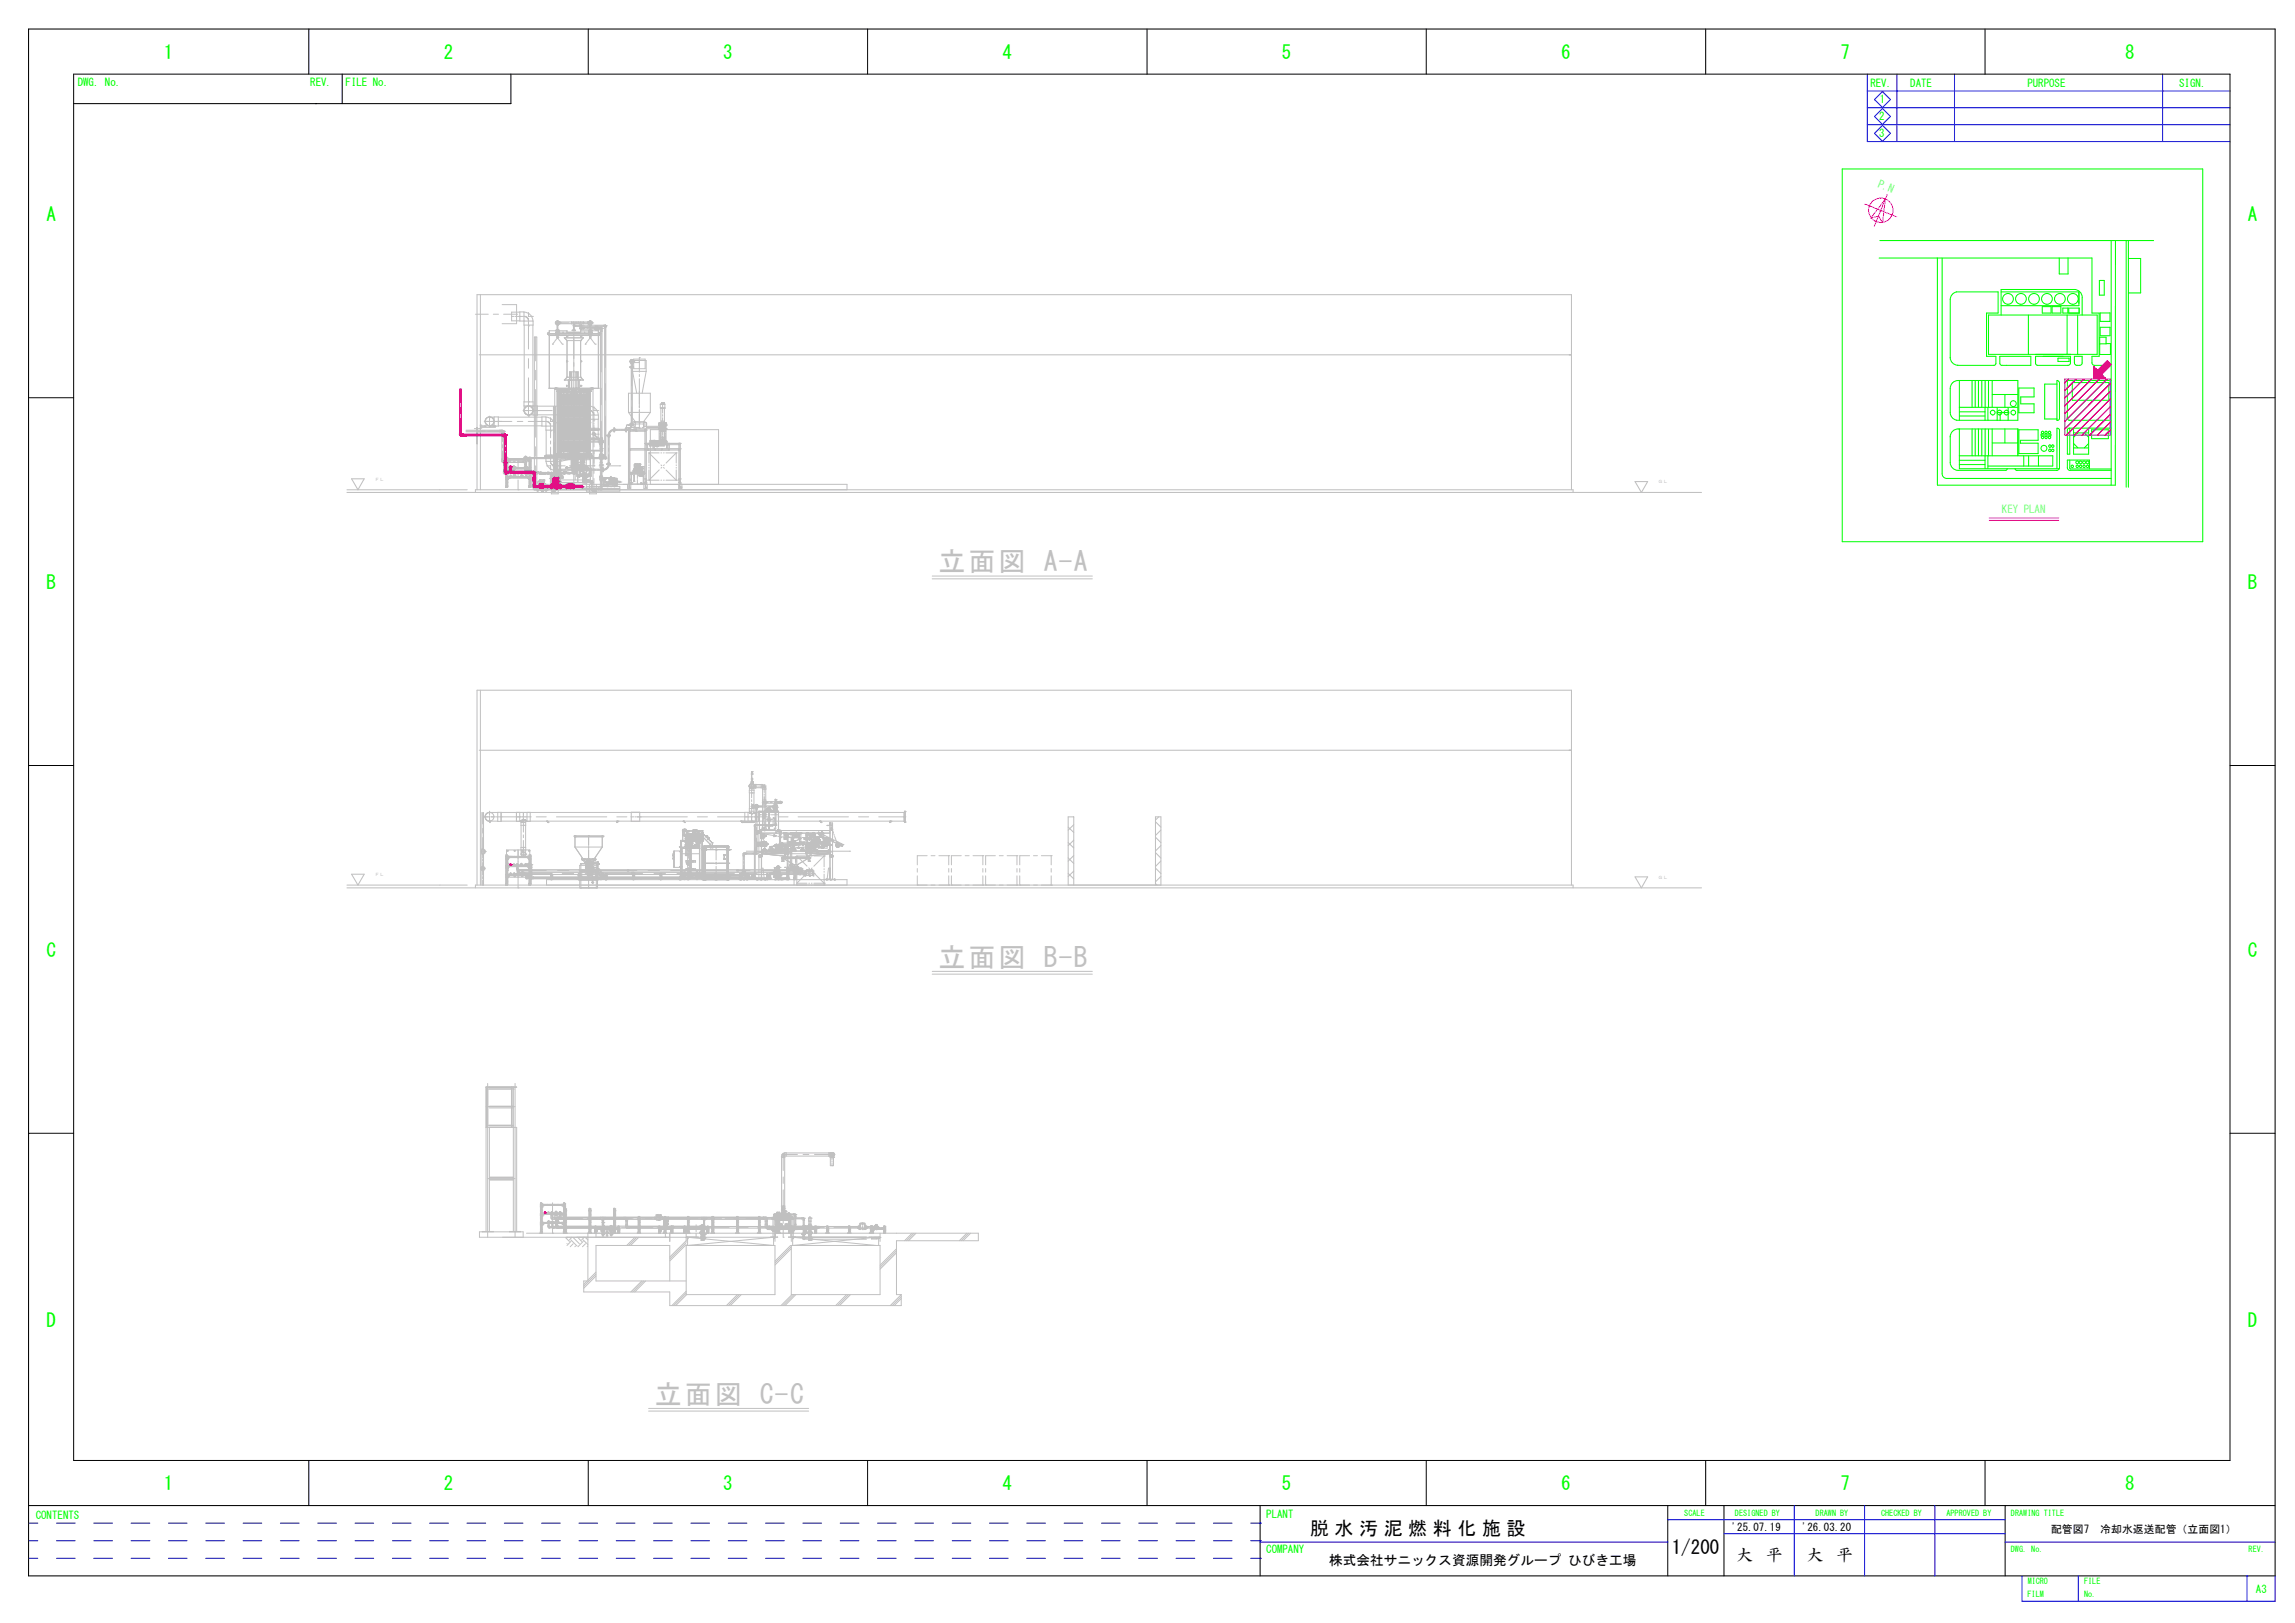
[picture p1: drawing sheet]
<svg xmlns="http://www.w3.org/2000/svg" width="420mm" height="297mm" viewBox="0 0 420 297" stroke-linecap="round" stroke-linejoin="round" font-family="sans-serif">
<defs><g id="words">
<g font-size="5" fill="#c0c0c0">
<text x="171.8" y="104.6">立面図 A-A</text>
<text x="171.8" y="176.9">立面図 B-B</text>
<text x="119.9" y="256.9">立面図 C-C</text>
</g>
<g font-size="3.5" fill="#0f0">
<text x="30" y="10.8">1</text>
<text x="81.2" y="10.8">2</text>
<text x="132.4" y="10.8">3</text>
<text x="183.5" y="10.8">4</text>
<text x="234.7" y="10.8">5</text>
<text x="285.8" y="10.8">6</text>
<text x="337" y="10.8">7</text>
<text x="389.1" y="10.8">8</text>
<text x="8.5" y="40.4">A</text>
<text x="411.5" y="40.4">A</text>
<text x="8.5" y="107.8">B</text>
<text x="411.5" y="107.8">B</text>
<text x="8.5" y="175.1">C</text>
<text x="411.5" y="175.1">C</text>
<text x="8.5" y="242.8">D</text>
<text x="411.5" y="242.8">D</text>
<text x="30" y="272.8">1</text>
<text x="81.2" y="272.8">2</text>
<text x="132.4" y="272.8">3</text>
<text x="183.5" y="272.8">4</text>
<text x="234.7" y="272.8">5</text>
<text x="285.8" y="272.8">6</text>
<text x="337" y="272.8">7</text>
<text x="389.1" y="272.8">8</text>
</g>
<g font-size="3.5">
<text x="239.8" y="280.9">脱 水 汚 泥 燃 料 化 施 設</text>
<text x="306" y="284.4">1/200</text>
</g>
<g font-size="3">
<text x="317.9" y="285.6">大</text>
<text x="323.3" y="285.6">平</text>
<text x="330.7" y="285.6">大</text>
<text x="336.2" y="285.6">平</text>
</g>
<text font-size="2.5" x="243.4" y="286.3">株式会社サニックス資源開発グループ ひびき工場</text>
<g font-size="2" fill="#0f0">
<text x="14.2" y="15.7">DWG. No.</text>
<text x="56.8" y="15.7">REV.</text>
<text x="63.3" y="15.7">FILE No.</text>
<text x="342.4" y="16">REV.</text>
<text x="349.7" y="16">DATE</text>
<text x="371.2" y="16">PURPOSE</text>
<text x="398.9" y="16">SIGN.</text>
<text x="344" y="22">2</text>
<text x="344.2" y="18.9">1</text>
<text x="344" y="25.1">3</text>
<text x="6.5" y="277.9">CONTENTS</text>
<text x="231.8" y="277.9">PLANT</text>
<text x="231.8" y="284.3">COMPANY</text>
<text x="413" y="291.5">A3</text>
</g>
<g font-size="2" fill="#0ff">
<text x="343.7" y="34.2" transform="rotate(22 343.7 34.2)">P.N</text>
<text x="366.5" y="94">KEY PLAN</text>
</g>
<g font-size="2">
<text x="317" y="280.2">'25.07.19</text>
<text x="329.9" y="280.2">'26.03.20</text>
<text x="375.5" y="280.6">配管図7　冷却水返送配管（立面図1）</text>
</g>
<g font-size="1.5" fill="#0f0">
<text x="308.4" y="277.4">SCALE</text>
<text x="317.6" y="277.4">DESIGNED BY</text>
<text x="332.4" y="277.4">DRAWN BY</text>
<text x="344.4" y="277.4">CHECKED BY</text>
<text x="356.3" y="277.4">APPROVED BY</text>
<text x="368.2" y="277.4">DRAWING TITLE</text>
<text x="368.1" y="284.1">DWG. No.</text>
<text x="411.7" y="284.1">REV.</text>
<text x="371.2" y="292.3">FILM</text>
<text x="371.2" y="289.9">MICRO</text>
<text x="381.5" y="289.9">FILE</text>
<text x="381.5" y="292.3">No.</text>
</g>
</g></defs>
<g fill="none" stroke="#c0c0c0" stroke-width=".18">
<path d="M87 57.5h2.4M87.9 53.9v35.7M90.3 57.5h1M91.9 55.8h2.7v3.4h-2.7M92.2 57.5h2.4M93.7 57.9h.4M94.3 57.9h.2M94.6 57.5h.1M94.7 57.9h1.1M95.2 57.9h.1M95.2 57.1h-1.5v1.6h1.5M95.9 57.9h.1"/>
<path d="M95.9 57.9h.5M96 59.5v14.1M96 57.9h.1M96.2 58h.1M96.4 58l.2 .3M96.4 58.1h.1M96.7 58.4v.1M96.7 57.9h.8M96.7 58.5l.1 .1M96.8 59.6h.1M96.8 57.2v.8M96.8 58.3v.5"/>
<path d="M96.8 58.9v5M97.5 57.9h.1M97.6 59.5v14.1M101.6 59.1h2.5M101.7 59.1h.1M101.8 59.2h.1M101.8 59.1h-.1M101.8 58.8h.1M101.8 59.3l.1 .1M101.8 59.3v.1M101.9 59.3h.1M101.9 59.2h.1"/>
<path d="M101.9 58.9h.1M101.9 58.9l-.1 .1v.2M101.9 59.3l.1 .1M101.9 59.2v.1M101.9 58.8h.1M102 58.8l-.1 .1M102 59.4h.1M102 58.8h.1M102.1 59.5h.1M102.1 59.3h.1M102.1 58.7v1M102.1 59.8v.1"/>
<path d="M102.1 58.8l.2 .1M102.2 58.8h.1M102.2 58.9h.1M102.2 59.2h.1M102.2 59.4h-.1M102.2 59.2l.1 .1M102.2 58.8l.1 .1M102.2 59.3l.1 .1M102.2 59.3v.1M102.3 59.3h.1M102.3 58.9h-.1M102.3 59.1h.1"/>
<path d="M102.3 58.9h.1M102.3 58.9v.4M102.3 58.8h.1M102.3 59h.1M102.4 59.1h.1M102.4 59.1l-.1 .1M102.5 59.1h.1M102.6 59.1h.1M104.6 59.1h.9M104.9 59.6h2M105 59.5h.1v.2h-.1zM105 59.5h.1"/>
<path d="M105 59.8h.1M105 58.9v.2M105 59.1v.1M105 59.3v.5M105 59.8v.1M105 59.5h5.8M105.3 59.5v.3h-.3M105.3 59.7h5.3M105.3 59.6h.1M105.5 59.1h.1M105.8 59.1h2.7M106.3 59.6h.1"/>
<path d="M106.3 58.9v.2M106.3 59.2v.1M106.3 59.4v.4M106.3 59.9v.1M106.8 59.1h.1M107.6 59.1h.1M107.6 59.6h.6M107.8 59v.3M107.8 58.9v.1M107.8 58.8h.1M107.8 59.3v.1M107.8 58.9h.1"/>
<path d="M107.8 59.3h.1M107.9 59.3h.1M107.9 58.9h.1M107.9 59.3v.1M107.9 59.2h.1M107.9 59.4h.1M107.9 59.2v.1M107.9 58.8l-.1 .1M108 58.8h-.1M108 58.8h.1M108 59.4h.1M108.1 59.5h.1"/>
<path d="M108.1 59.3h.1M108.1 58.7v1M108.1 59.8v.1M108.1 58.8h.1M108.2 58.8h.1M108.2 59.4h.1M108.2 59.4h-.1M108.2 58.9h.1M108.2 59.2h.1M108.2 58.8l.1 .1M108.2 59.3h.1M108.2 59.2l.1 .1"/>
<path d="M108.2 58.8v.1M108.3 58.9h.1M108.3 58.9h-.1M108.3 59.1h.1M108.3 59.3h.1M108.3 59.3l-.1 .1M108.3 58.9l.1 .2M108.3 59.3v.1M108.3 59.2h.1M108.3 58.8h.1M108.4 59.1h.1M108.4 59.2h-.1"/>
<path d="M108.5 59.1h.1M108.9 59.6h2.1M110.1 59.9v.2M110.6 59.6h.1M110.6 59.5v.3h.2M110.7 59.9v23.7M110.7 59.5h.2v.4h-.2zM110.8 59.5l.1 .1-.1 .2M110.8 59.8h.1M110.8 59.9h.1M110.8 59.5v7.8M110.9 59.9v23.7"/>
<path d="M111 59.6h.1M85.3 78.7h6.2M85.3 78.9h1.9M85.3 79h6.7M87.3 78.2h.1v3h-.1zM87.3 79h1.4M87.3 78.9h4.7M87.3 78.2v3M87.9 77.8h.1M87.9 78.4h.1M87.9 77.7h.1M88 78h2.7v.2h-2.7"/>
<path d="M88 78h1M88 78.4h.1M88 77.8h.1M88 78.9h.8M88.6 77.1h1.1M88.8 78h.1M88.8 77.9v.1M89.3 79h.6M89.6 78.9h2.1M89.6 77.9h.1M89.6 78.1h.1M89.6 76.2v.6"/>
<path d="M89.6 77v.3M89.6 77.4v.7M89.7 78h1M89.8 77.1h.6M90.4 77.1h.1M90.5 78h.1M90.5 77.9v.1M90.5 79h1.6M90.5 77.1h3.2M90.7 78h.1M91.2 77.9h8M91.2 76.3h8"/>
<path d="M91.4 77.1h.1M91.5 78.9h.1M91.7 77.1h.1M91.8 78.9h.1M91.9 79.4v4.6M91.9 78.9h.3M92 79h.1M92 79.4h.1M92 78.7v.2M92 79v.1M92 79.2v1.6M92.1 79h.1"/>
<path d="M92.2 78.9h.1M92.2 79.2v7.1M92.2 79h.2M92.3 79.3h.1M92.3 78.8v2.4M92.3 79.2v7.1M92.4 79h.1M94.7 77.1h1M95.8 75.1h1.1M96.7 77.1h3.1M96.8 76.1h.1M96.8 73.6h.1"/>
<path d="M96.8 65.6v1.8M96.8 69.2v5.7M96.8 75v1.1M97 75.1h4.1M97.7 75.1h.1M98.1 61.7v4.3M98.1 67.8v1.7M98.1 71.3v8.7M98.4 75.9h9.1M98.4 74.3h8.7M98.5 75.1h.1M99.2 77.1h.1"/>
<path d="M99.9 77.1h.1M99.9 77.1l.2 .1M100 78.7v4.6M100.1 77.1h.3M100.2 77.2h.1M100.2 61.1h9.7M100.2 61.1h.1M100.3 61h.2l-.2 .1M100.3 61.1h.1M100.3 61h.1M100.3 61v.2h.2M100.4 61h.1"/>
<path d="M100.4 61.1h.1M100.4 77.3h.1M100.4 61.2h.1M100.4 61.2v-.3v.3M100.4 77.3l.2 .2M100.5 61.1v.3M100.5 61.1h.1M100.5 61.4h.1M100.5 71.1h.1M100.5 71.1h9.1M100.5 61.4h9.1M100.6 71l-.1 .1"/>
<path d="M100.6 60.5v.5M100.7 77.1h.8M100.7 77.6v.1M100.7 77.7h.1M100.8 77.8h.1M100.8 77.9h.1M100.8 78.9h.1M100.8 76.4v.8M100.8 77.5v.5M100.8 78.1v2M101.2 63h.1M101.5 77.1h.1"/>
<path d="M101.5 74.3v4.9M101.5 62.5l-.3 .5M101.6 71.1l.4 .1M101.6 71.1v17.2M101.6 71.1h.1M101.6 71.2h.4M101.6 62.4v.1M101.7 71.1h.1M101.7 71.2h.1M101.7 71h.1M101.7 62.3l-.1 .1M101.7 71v.2h.1"/>
<path d="M101.7 61h.1M101.7 71v.2M101.7 62.3l.4-.5 .3 .5M101.7 71v.1M101.7 61h.7M101.8 71h.1M101.8 60.8h.1M101.8 60.8v.3M101.8 71v.2M101.8 60.9h.1M101.8 71.1h.1M101.8 71.2h.1"/>
<path d="M101.8 61.1h.1M101.8 60.6h.1M101.8 61h.1M101.8 60.5v.1M101.9 60.8h.1M101.9 61.1v-.3h6.3v.3M101.9 71.6h6.3M101.9 60.8v.2M101.9 71.6h.1M102 60.9h.1M102 60.6h.1M102 61.4h.1"/>
<path d="M102 71.3h.1M102 71.5h.1M102 61.8h.1M102 77.4h6.2zM102 60.5h.1M102 60.5v1.3h.1v-1.3M102 71.5v.1M102 71.1h.1M102 71.2h.1M102 71.6h.1M102 61.5v.1M102 71.1v17.2"/>
<path d="M102 71.6v.1M102.1 71.1h.1M102.1 60.5h.1M102.1 61.9h.1M102.1 61.1h.1M102.1 60.6h.1M102.1 60.3h.1M102.1 60v.9M102.1 60.9v1M102.1 71.1v17.3h-.6M102.1 71.6h.1M102.1 71.6h.2v11.5h-.2v-4.7"/>
<path d="M102.1 71.1v5.1M102.1 71.3h.1M102.1 71.5h.1M102.1 77v.7M102.1 71.1l.5 .5M102.1 71.2l.5 .4M102.1 71.2l.4 .4M102.1 71.3l.3 .3v11.5M102.1 71.4l.2 .2M102.1 71.5l.2 .1M102.1 71.5l.1 .1M102.1 61.5h.1"/>
<path d="M102.1 60.5v1.1M102.1 71.7h.2M102.1 60.9h.1M102.1 61.4h.1M102.1 61.8h.1M102.1 71.1l.6 .5M102.1 61.3v.1M102.1 61.4v.1M102.2 71.7h.1M102.2 71.8h.1M102.2 71.6h.1M102.2 75.1h5.5"/>
<path d="M102.2 60.8h.1M102.2 60.9h.2M102.2 60.8h.2M102.2 60.8v.1M102.2 71.5l.1 11.8M102.2 71.5l.1 .3M102.2 71.1l.6 .5M102.3 61.1h.1M102.3 60.6h.1M102.3 61h.1M102.3 71.8h.1M102.3 71.7h.1"/>
<path d="M102.3 71.6h.1M102.3 71.8v-.3h-.1v11.7h.1M102.3 60.5v.1M102.3 60.8v.3M102.3 71.7h-.1M102.3 71.1l.5 .5M102.3 60.8h.1M102.3 60.8l-.1 .3M102.3 60.4v.2M102.4 71.6h.1M102.4 60.5h-.7l.7 .1M102.4 60.9h-.7v.1"/>
<path d="M102.4 71.1l.5 .5M102.4 61h.1M102.4 71.6v.1M102.4 71.1l.6 .5M102.4 62.3l.1 .1M102.4 71.6v11.5M102.5 71.5v11.6M102.5 71.1l.5 .5M102.5 62.4l.1 .1M102.5 71.6v11.5M102.6 79.4h.1M102.6 75.7h.1"/>
<path d="M102.6 72.5h.1M102.6 73.3h.1M102.6 71.6h.1M102.6 72.3h4.9M102.6 72.2h4.9M102.6 71.9h4.9M102.6 71.6v11.5M102.6 78.6h4.9M102.6 78.7h4.9M102.6 78.8h4.9M102.6 78.9h4.9M102.6 79h4.9"/>
<path d="M102.6 79.1h4.9M102.6 79.2h4.9M102.6 79.3h4.9M102.6 79.4h4.9M102.6 79.5h4.9M102.6 79.6h4.9M102.6 79.7h4.9M102.6 79.8h4.9M102.6 79.9h4.9M102.6 78.4h4.9M102.6 76.5h4.9M102.6 76.6h4.9"/>
<path d="M102.6 76.7h4.9M102.6 76.8h4.9M102.6 76.9h4.9M102.6 77h4.9M102.6 77.1h4.9M102.6 77.2h4.9M102.6 77.3h4.9M102.6 77.4h4.9M102.6 77.5h4.9M102.6 77.6h4.9M102.6 77.7h4.9M102.6 77.8h4.9"/>
<path d="M102.6 77.9h4.9M102.6 78h4.9M102.6 78.1h4.9M102.6 78.2h4.9M102.6 78.3h4.9M102.6 76.3h4.9M102.6 74.4h4.9M102.6 74.5h4.9M102.6 74.6h4.9M102.6 74.7h4.9M102.6 74.8h4.9M102.6 74.9h4.9"/>
<path d="M102.6 75h4.9M102.6 75.1h4.9M102.6 75.2h4.9M102.6 75.3h4.9M102.6 75.4h4.9M102.6 75.5h4.9M102.6 75.6h4.9M102.6 75.7h4.9M102.6 75.8h4.9M102.6 75.9h4.9M102.6 76h4.9M102.6 76.1h4.9"/>
<path d="M102.6 76.2h4.9M102.6 74.1h4.9M102.6 72.4h4.9M102.6 72.5h4.9M102.6 72.6h4.9M102.6 72.7h4.9M102.6 72.8h4.9M102.6 72.9h4.9M102.6 73h4.9M102.6 73.1h4.9M102.6 73.2h4.9M102.6 73.3h4.9"/>
<path d="M102.6 73.4h4.9M102.6 73.5h4.9M102.6 73.6h4.9M102.6 73.7h4.9M102.6 73.8h4.9M102.6 73.9h4.9M102.6 74h4.9M102.6 71.1l.5 .5M102.6 71.9h.1M102.6 72.2v1.9M102.6 74.4v1.9M102.6 76.5v1.9"/>
<path d="M102.6 78.6v1.9M102.6 62.5l.4 .5M102.7 71.1l.4 .5M102.7 71.9h.1M102.7 71.1l.5 .5M102.7 72.2v10.5M102.8 71.1l.5 .4M102.8 71.6v11.5l-.4 .4M102.8 77.4h.1M102.9 71.1l.4 .4M102.9 71.1l.5 .4M103 63h.1"/>
<path d="M103 71.1l.4 .4M103.1 71.6h.1M103.1 71.6l1.2-.3h1.6l1.2 .3M103.1 60.8v.2M103.1 71.1l.4 .4M103.2 71.6v11.5M103.2 71.1l.4 .4M103.3 71.1l.4 .4M103.3 69.6h.1M103.3 61.8h.1M103.3 61.8h3.5l-.5 .5M103.3 61.8l.5 .5"/>
<path d="M103.4 71.1l.3 .3M103.4 71.1l.4 .3M103.5 71.1l.3 .3M103.6 71.1l.3 .3M103.6 72.2h.1M103.6 72.2v.3M103.7 71.1l.2 .3M103.7 61.6h.1M103.7 66.1h.1M103.7 70.6h.1M103.7 71.9h.1M103.7 71.1l.4 .3-.3-.3"/>
<path d="M103.7 71.9v.3M103.7 61.5h.1M103.7 61.7h.1M103.7 61.5v.2M103.7 66v.3M103.7 70.5v.2M103.7 66h.1M103.7 66.3h.1M103.7 70.5h.1M103.7 70.7h.1M103.8 72.4h.1M103.8 69h2.5"/>
<path d="M103.8 61v-.5h-3.2l-.1 10.6M103.8 71.9v.5M103.8 62.3h2.5M103.8 69l-.5 .6M103.8 61.6h.1M103.8 66.1h.1M103.8 70.6h.1M103.8 69h.1M103.8 62.3h.1M103.8 62.3v6.8M103.9 71.1l.2 .3M103.9 71.9l-.1 .4-.1-.4"/>
<path d="M103.9 71.1l.3 .2M104 71.1l.2 .2M104 71.6v12.4M104 72.2v.3M104 72.2h.1M104.1 69.6h.1M104.1 61v-.2h2v.2M104.1 69.6v1.5M104.1 60.9h2M104.1 61h2M104.1 69.6v1.5l.2 .2M104.1 71.1l.2 .1"/>
<path d="M104.2 71.1h.1M104.2 71.3h1.7M104.3 71.4v-3.3h1.6v3.3M104.3 71.3l-1.2 .3M104.3 71l-.1 .1M104.3 68.1v3.3M104.4 72.2h.1M104.4 72.2v.4M104.4 72.2l.1 .1M104.4 72.3h.1M104.4 72.6h.1M104.4 68.3l.1 .7-.3 .6"/>
<path d="M104.4 68.3v.7M104.4 72.6v-.5l.1 .5M104.4 68.1h.3l-.1 4.3M104.5 72.4h.1M104.5 72.5h.1M104.5 72.3h.1M104.5 72.6h.1M104.5 72.1v.5M104.5 72.5l.1 .5M104.5 68.1l-.1 .2M104.5 72.5h-.1M104.5 72.2l-.1 .1"/>
<path d="M104.5 72.2h.1M104.5 72.5v.1M104.6 61v.1M104.6 72.3h.1M104.6 72.5h.1M104.6 72.5l.2 .3v-.3M104.6 71.1h.1M104.6 76h.1M104.6 68.1v4.2M104.6 72.4v1.8M104.6 74.3v.1M104.6 74.6v.1"/>
<path d="M104.6 74.9v1.1M104.7 71l-.1 .1M104.7 72.5v.3M104.7 71.9h.1M104.8 60.8v.2M104.8 71.6h.2v.1h-.2zM104.8 71.7h.1M104.8 71.6h.1M104.8 71.8h.1M104.9 71.8h.1M104.9 71.7h.1M104.9 71.6h.1"/>
<path d="M104.9 71.5v.3M104.9 71.8v-.3h-.1l.1 .3M104.9 71.7h-.1M105 72.5v.5M105 72.5h.1M105 73.1h.1M105 76.1h.1M105 60.6h.1M105 60.3h.1M105 60v.6M105 60.8v27.7M105.1 71.6v11.5"/>
<path d="M105.1 72.5v.5M105.1 71.6h.2v.1h-.2zM105.2 71.9v.3M105.2 72l-.2-.1v.3M105.2 71.7h.1M105.2 71.6h.1M105.2 71.8h.1M105.2 71.5v.3M105.3 71.6h.1M105.3 71.8h.1M105.3 71.7h.1M105.3 71.8v-.3h-.1v.3"/>
<path d="M105.3 71.7h-.1M105.4 60.8l-.1 .2M105.4 72.5v.3l.1-.3M105.4 71.9h.1M105.4 72.8l.1-.3v.6M105.4 71h.1M105.4 71l.1 .1M105.4 72.4h-.8M105.5 72.3h.1M105.5 71.1h.1M105.5 76h.1M105.5 74.3v.1"/>
<path d="M105.5 74.6v.1M105.5 74.9v1.1M105.6 61v.1M105.6 72.3h.1M105.6 72.5h.1M105.6 72.2h.1M105.6 72.1h.1v.5M105.6 72.1v.5M105.6 72.1v.2M105.6 72.6h.1M105.6 68.1l.1 .2M105.7 72.4h.1"/>
<path d="M105.7 72.5h.1M105.7 72.3h.1M105.7 72.6h.1M105.7 69v-.9h-.3l.1 6.1M105.7 68.3h.1M105.7 72.1v.5M105.7 69l.2 .6M105.7 72.5l-.2 .5M105.7 72.5l-.1 .1M105.7 72.2l-.1 .1M105.7 72.2h.1M105.8 68.1v3.3"/>
<path d="M105.9 71.3l1.2 .3M105.9 71l.3 .4M105.9 71.1l.2 .3M105.9 71.2l.1 .2M105.9 71.2v.1M105.9 71.1h.1M105.9 71.3h.1M106 69.6h.1M106 69.6v1.5l.3 .3M106 69.6v1.5l.4 .3M106.1 72.2h.1M106.1 60.1h1"/>
<path d="M106.1 71.1l.4 .4M106.1 72.2v.3M106.1 71.6v11.5M106.2 71.9l.1 .4 .1-.4M106.2 71.1l.4 .4M106.3 71.1l.4 .4M106.3 69h.1M106.3 62.3h.1M106.3 72.4h.1M106.3 69l.5 .6h-3.5M106.3 61v-.5h3.3v10.6M106.3 62.3v6.8"/>
<path d="M106.3 71.9v.5M106.3 61.6h.1M106.3 66.1h.1M106.3 70.6h.1M106.3 69.1l.5 .5M106.3 60.3h.1M106.3 61.5l.1 .2zM106.3 66v.3M106.3 70.5l.1 .2zM106.3 60v.3M106.3 71.1l.5 .4M106.4 61.6h.1"/>
<path d="M106.4 66.1h.1M106.4 70.6h.1M106.4 71.9v.3M106.4 71.1l.5 .4M106.4 71.9h.1M106.5 71.1l.5 .5M106.5 72.2v.3M106.5 72.2h.1M106.6 60.1h.1M106.6 71.1l.5 .5M106.7 71.1l.5 .5M106.8 71.1l.5 .5v11.5"/>
<path d="M106.8 71.1l.6 .5M106.8 60.1h.1M106.9 71.1l.5 .5M106.9 71.6v11.5M107 71.1l.5 .5M107 60.8v.2M107 71.1l.6 .5M107.1 71.6h.1M107.1 60.8v.2M107.1 71.1l.5 .5M107.1 63h.1M107.1 75.1h.1"/>
<path d="M107.2 71.1l.5 .5v11.5M107.3 71.1l.5 .5M107.3 71.6v17.4M107.4 72.2v10.5M107.4 71.1l.5 .5M107.4 71.9h.1M107.4 60.1h.3M107.4 71.9v.3h-4.7v-.3M107.5 71.1l.5 .5M107.5 62.5l-.4 .5M107.5 72.2v1.9M107.5 74.4v1.9"/>
<path d="M107.5 76.5v1.9M107.5 78.6v1.9M107.5 71.1l.6 .4M107.5 79.4h.1M107.5 75.7h.1M107.5 72.5h.1M107.5 73.3h.1M107.6 71.6h.1M107.6 71.6l-.1 11.5-.3 .4M107.6 62.4l-.1 .1M107.6 71.1l.4 .4M107.7 71.5v11.6"/>
<path d="M107.7 71.1l.3 .3M107.7 62.3l-.1 .1M107.7 78.5h2.1l-2.1 .1M107.7 78.6h2.1M107.7 62.3l.4-.5 .3 .5M107.7 61h.1M107.7 71.6h.1M107.7 60.5l.7 .1zM107.7 60.9h.7v.1M107.7 71.1l.5 .2M107.7 71.6v11.5M107.7 61h.7"/>
<path d="M107.8 60.8h.1M107.8 60.8l.1 .1M107.8 60.9h.1M107.8 60.8l-.1 .2M107.8 78.7h.1M107.8 78.6h.1M107.8 78.5v.2M107.8 77.4h.1M107.8 61.1h.1M107.8 60.6h.1M107.8 61h.1M107.8 71.7h.1"/>
<path d="M107.8 71.1l.2 .2M107.8 60.5v.1M107.8 60.8v.3M107.8 71.6h.1M107.9 60.8h.1M107.9 60.8l-.1 .3M107.9 71.8h.1M107.9 71.7h.1M107.9 60.8v.3M107.9 75.1h.1M107.9 71.5v.3M107.9 71.1l.1 .1"/>
<path d="M107.9 75.1h.5M107.9 78.4h1.7v.1M107.9 71.6h.1M107.9 71.8l-.1-.3 .1 11.8M107.9 71.7h-.1M107.9 79.5h.5M107.9 60.9h.1M107.9 60.6h.1M107.9 61.8h.1M107.9 71.1h.1M107.9 71.6v11.5M108 60.5h.1"/>
<path d="M108 61.4h.1M108 60.5v1.3h.1v-1.3M108 60.5v1.1M108 71.6h-.2v.1h.2M108 71.6h.1M108 71.1h.1M108 71.1v5.1M108 77v.7M108 78.4v4.7h-.2M108 71.3h.1M108 61.8h.1M108 75.1l.1 .1"/>
<path d="M108.1 71.1h.1M108.1 60.5h.1M108.1 61.9h.1M108.1 61.1h.1M108.1 60.6h.1M108.1 60.3h.1M108.1 60v.9M108.1 60.9v1M108.1 71.1v17.2M108.1 71.6h.1M108.1 60.1h.8M108.1 71.2h.1"/>
<path d="M108.1 71.2h.4M108.1 71.5v.1M108.1 60.5v1.1M108.1 71.3h.1M108.1 71.5h.1M108.1 61.4h.1M108.1 61.4l-.1 .1M108.1 61.8h.1M108.1 61.4h-.1M108.2 71.3h.1M108.2 60.9h.1M108.2 60.6h.1"/>
<path d="M108.2 61.4h.1M108.2 75.2h.1M108.2 71.6h.1M108.2 60.8h.1M108.2 60.9h.2M108.2 60.8v.2M108.2 60.8h.2M108.3 60.8h.1M108.3 61.1h.1M108.3 60.6h.1M108.3 61h.1M108.3 60.5v.1"/>
<path d="M108.3 60.8v.3M108.3 71.1h.1M108.3 71.2h.1M108.3 75.2l.3 .3M108.3 71h.1M108.4 71h.1M108.4 60.8l-.1 .3M108.4 71l-.1 .2h.2M108.4 75.3h.1M108.4 71.2h.1M108.4 71.1h.1M108.4 71v.2"/>
<path d="M108.4 61h.1M108.4 71v.1M108.4 62.3l.1 .1M108.5 62.4l.1 .1M108.5 75.4l.1 .1M108.5 71.1h.1M108.5 79.3h.1M108.5 79.3l.8 .7M108.5 79.3l.3 .2M108.6 71.1l-.5 .1M108.6 71.1v17.3h-.6v-.1M108.6 62.5l.4 .5"/>
<path d="M108.6 79.5h.2M108.6 79.3h.3v.3l-.3-.1zM108.6 75.6l.1 .1M108.7 75.1h.7M108.7 75.8v.2M108.7 78.8h.1M108.7 78.6h.1M108.7 76.9h.1M108.7 78.4h.1M108.7 74.4v.8M108.7 75.5v.3M108.7 76.1v1.1"/>
<path d="M108.7 77.4v.2M108.7 77.9v1.2M108.7 79.4v.2M108.7 79.8v2M108.9 60.1h.1M108.9 79.6l.1 .1M108.9 79.6v.1M109 63h.1M109 60.1h.1M109 79.5h.5M109.1 79.8l.2 .3M109.1 60.1h.2"/>
<path d="M109.3 60.1h.1M109.4 60.1h.1M109.4 75.1h.1M109.5 60.1h.2M109.5 79.5h.1M109.5 76.7v1.7M109.5 78.8v1.3M109.5 60.5v.5M109.5 61.1v10M109.6 61.4h.1M109.6 78.6v.2h-1.7M109.6 71v.1"/>
<path d="M109.6 61.1h.1M109.6 71.1h.1M109.6 61.1v.1M109.6 60.1h.1M109.7 61h.1M109.7 78.7h.1M109.7 78.6h.1M109.7 78.5v.2M109.7 61.1h.1M109.7 61.2h.1M109.7 61.2v-.3l.1 .3M109.8 61h.1"/>
<path d="M109.8 61.1v.1h-.1M109.8 61.1h.1M109.8 61h-.1l.1 .1M109.8 60.1h.2M109.9 61.1h.1M110 60.1h.3M110.1 60.6h.1M110.1 60.3h.1M110.1 60.2v7.9M110.1 71.1v3M110.1 77.1v9M110.3 60.1h.1"/>
<path d="M110.8 70.2v3M110.8 76.2v7.8M111.4 80h.1M111.4 79.7h.1M111.5 79.5l-.1 1.9M111.5 79.3v.1M111.7 79v.1M111.7 79l-.1 .2M111.7 78.9v.1M111.9 78.8l-.2 .1M112.1 78.7l-.1 .1M112.8 78.7h.1"/>
<path d="M113 78.7h-.8M113.3 78.7h.2M114.4 78.7h.1M114.6 78.2h.1M114.6 78.2h2.6M114.7 78.4h.1M114.7 78.7h.1M114.7 78.4v.1M114.7 77.9h.1M114.7 77.9v.5M114.7 78.5h.1M114.8 78.5h.4"/>
<path d="M114.8 77.8v.1M114.8 77.7v.1M114.8 77.7h.3M114.8 78.7h.1M114.9 78.6l-1.1 .1M115.1 78.7h.1M115.1 77.7v.1M115.1 78.7l-.1 9.7h.3v-9.7M115.1 78.7h3.2M115.1 75.5h4M115.1 75.5v-3.5h4v3.5M115.1 75.5l1.2 1.7"/>
<path d="M115.1 78.7h.2M115.1 78.6h-.1M115.2 77.9h.1M115.2 78.5l.7 .1v.1M115.3 78.7h.1M115.3 66.2h.7M115.3 78.9h.1M115.3 78.7v9.6M115.3 78.9h2.8M115.4 66.2h.1M115.4 66.2v-.2h2.9v2M115.4 66.2v.1"/>
<path d="M115.4 66.3h.1M115.4 65.9l.1 .1M115.4 66v.1M115.5 66h.1M115.5 66.3v.1M115.5 66.3h.1M115.5 78.3h-.1M115.5 66.4h1.6M115.5 78.2l-.3 .3M115.5 66.2v.3M115.5 66.4h.3M115.6 66.1h.1v.1h-.1z"/>
<path d="M115.6 78v.1M115.7 66.3h.1M115.7 66.5h.1M115.7 77.7h.1M115.7 65.9h.1M115.7 67.2h.1M115.7 67.5h.1M115.7 74.5l-.1 3.4M115.7 65.8v.9M115.7 66.8v.1M115.7 67v3.6M115.7 71.9v1.3"/>
<path d="M115.7 65.9l-.2 .1v.4l-.1-.1M115.7 65.9l.1 .1M115.8 66.2v.3M115.8 66h.1M115.8 66.3h.1M115.8 65.9v2.1M115.8 68l.8 4M115.8 68h2.5M115.8 66.4h.1M115.8 66.3l.1 .1zM115.8 65.9l.1 .1zM115.9 66v.3"/>
<path d="M115.9 66.3h-.1M115.9 66h.1M115.9 66.2h.1M115.9 66.1h.1M115.9 65.9l-.1 .1M116 66.2h.1M116 65.7h2.1v1.8h-2.1zM116.1 77.2l2 .1zM116.2 78.7h.1M116.2 77.6h.1M116.2 77.6h.9M116.3 77.3v.7h-.2v-.3h-.2v.2h-.8v-.1"/>
<path d="M116.3 78.8h.1M116.3 78.6v.2M116.4 78.7h.1M116.4 78.9h.1M116.5 78.9h.1M116.5 78.3v.6M117.1 77.4h.1M117.1 78.3h.1M117.1 65.4h.1M117.1 65.4v2.7M117.1 68.5v.4M117.1 69.3v5.4"/>
<path d="M117.1 75v3.3M117.3 77.6h.1M117.5 77.6h.9M117.5 78.2h.4M117.8 77.3v.7h3v.5h-4.7v.2M117.9 77.3h.5v.7h-.5zM118.1 78.9h.1M118.1 78.7v9.6M118.1 78.7h.1M118.2 78.8h.1M118.2 78.6v.2M118.3 78.7v9.6"/>
<path d="M118.3 78.7h.1M118.3 78.7h-3M118.3 78.3v10M118.3 68l-.7 4M118.3 78.2h2.5M119.1 75.5l-1.3 1.7M120.6 77.6h1.5v.3h-1.5zM120.6 78.5h.1M120.6 77.5h.4M120.6 78.5h1.4M120.6 78.5l.4 .4M120.7 77.9h.1"/>
<path d="M120.7 77.6h.2M120.8 77.6h.1M120.8 77.4v1.6M120.8 79.2v.3M120.8 79.7v1.7M120.8 78h1M120.8 77.9v.1h1M120.8 77.4v.2M120.9 78.1h.1M120.9 78.9h.1M120.9 77.8h.1M120.9 78h.1"/>
<path d="M120.9 74.7h.8M120.9 74h.8M120.9 74v.7M120.9 78.9v2M120.9 78.9h.8M120.9 74.7h.1M120.9 77.9h.1M120.9 77.4h.1M120.9 74h.1M120.9 77.4h-.2v4M120.9 77.4v.7M120.9 77.7v.4h.1"/>
<path d="M120.9 78.8l.1 .1M121 77.4h-.4v.2M121 78h.1M121 74.7h.1M121 77.6h.1M121 78.9h.1M121 77.8h.6M121 78.3h.6zM121 74.7h.6v2.9h-.6M121 74.7l-.1 6.2M121 77.9h.1M121 78.5h.1"/>
<path d="M121 78.4h.1M121 78.9h.6M121 78.4h.6M121 78.5h.6M121 78.4v.1M121 78.9v2.5M121 78l.1 .1M121.1 78.4h.1M121.1 78v.4M121.1 78.4h-.1M121.1 77v.5M121.1 78h.1"/>
<path d="M121.1 78l.5 .1M121.1 73.9h.1M121.1 73.9h.4M121.1 73.9v.1M121.2 78h.1M121.2 80h.1M121.2 77.2v1.1M121.2 80v.2M121.2 78.3h.1M121.2 78h.2M121.2 78v.3M121.2 73.8h.1"/>
<path d="M121.2 73.9h.1M121.2 73.8h.2M121.2 73.9h.2M121.2 73.8v.1M121.3 73.8h.1M121.3 73.8l-.1 .1M121.3 78.5h.1M121.3 78.3h.1M121.3 73.8v1.8M121.3 75.9v.3M121.3 76.5v3.1M121.3 79.8v1.6"/>
<path d="M121.3 78h.1M121.4 73.8h.1M121.4 78h-.2h.1M121.4 73.8v.1M121.4 73.8h-.1M121.4 73.9h.1M121.4 78.2h.1M121.4 78.3h.1M121.4 78h.1M121.4 78.2h.2M121.5 78h.1M121.5 78.3h-.3"/>
<path d="M121.5 73.9h.1M121.5 73.9v.1M121.5 77.2v1.1M121.5 80v.1M121.5 78.1v.1M121.5 78.2h.1M121.5 77.4h.5v.2M121.5 78l.1 .1M121.5 78.1h.1M121.5 77.4h.1M121.5 77v.5M121.5 77.5h.5"/>
<path d="M121.6 78.1h.1M121.6 78v.5M121.6 78.4h.1M121.6 78.5h.1M121.6 78h.1M121.6 77.4h.1M121.6 77.4v.1M121.6 78v.1M121.6 78.9v2.5h-2.7M121.6 74.7h.1M121.6 78.9h.1M121.6 77.7h.1"/>
<path d="M121.6 77.7l.5 .1M121.6 77.6v.3h-.6M121.6 78v.3M121.6 77.9l.1 3M121.6 77.5h.4M121.6 78.1h.2M121.7 77.7h.1M121.7 78.1h.1M121.7 77.4h.1M121.7 77.7v.1M121.7 78.8l-.1 .1M121.7 77.8h.1"/>
<path d="M121.7 78h.1M121.7 77.9h.1M121.7 77.4h.2v4M121.7 77.4v.7M121.7 74h.1M121.7 77.6h.2M121.7 78.9h.1M121.7 74v.7M121.7 77.7v.4M121.7 78.9v2M121.7 74.7h.1M121.8 78.1h.1"/>
<path d="M121.8 77.6h.1M121.8 77.4v1.6M121.8 79.2v.3M121.8 79.7v1.7M121.8 77.4v.1M121.9 77.4v.2M121.9 77.9h.1M122 78.5h.1M122 78.5h-.1M122 78.5l-.4 .4M122.1 77.7h-.5M91.8 84.5h.2"/>
<path d="M92 84.7h.1M92 84h.1M92 81.4v.6M92 82.5v1.7M92 84.3h.1M92 84.4v.3M92.1 84.5h.1M92.1 86.6h.2M92.3 86.7h.1M92.3 86.3h.1M92.3 82.1v1M92.3 84v2.4"/>
<path d="M92.3 86.4v.1M92.3 86.6v.1M92.3 84.5h1.2M92.3 86.6h.1M92.5 86.6h1.1M92.5 84.5h.1M92.5 84.6h3.3M92.5 84.3h3.3M92.5 86.7h4.8M92.6 86.6h.1M92.6 88.3h.3M92.6 85.8h4.5"/>
<path d="M92.6 87.1h.3M92.6 85.6h.3M92.6 86.8h.3M92.6 87.3h.4M92.6 86.6h.3M92.6 85.3h.3M92.6 88.1h.3M92.6 87.8h.3M92.6 86.1h.3M92.6 86.3h.3M92.6 88.6h.3M92.6 84.6h.3"/>
<path d="M92.6 84.8h.3M92.6 85h.3M92.6 87.5h.3M92.6 88.8h.3M92.6 89h.3M92.6 83.8h.3M92.6 84.3h.3M92.6 88.4h.1M92.6 83.7h.1M92.6 87.2h.1M92.6 85.7h.1M92.6 86h.1"/>
<path d="M92.6 85.9h.1M92.6 87h.1M92.6 85.4h.1M92.6 86.9h.1M92.6 86.4h.1M92.6 88.2h.1M92.6 83.9h.1M92.6 83.7h.3v5.5h-.3zM92.6 85.2h.1M92.6 84.5h.1M92.6 86.1h.1M92.6 86.5h.1"/>
<path d="M92.6 87.9h.1M92.6 88.5h.1M92.6 88.6h.1M92.6 84.7h.1M92.6 86.2h.1M92.6 86.7h.1M92.6 87.5h.1M92.6 87.7h.1M92.6 88.9h.1M92.6 89h.1M92.6 84.9h.1M92.6 85h.1"/>
<path d="M92.6 87.4h.1M92.6 88.7h.1M92.6 84.2h.1M92.6 84.4h.1M92.7 83.7v5.5M92.7 84.5h.1M92.7 84.7h.1M92.7 85h.1M92.7 85.2h.1M92.7 85.5h.1M92.7 85.7h.1M92.7 86h.1"/>
<path d="M92.7 86.2h.1M92.7 86.5h.1M92.7 86.7h.1M92.7 87h.1M92.7 87.2h.1M92.7 87.5h.1M92.7 87.7h.1M92.7 88h.1M92.7 88.2h.1M92.7 88.5h.1M92.7 88.7h.1M92.7 89h.1"/>
<path d="M92.7 83.7h.1M92.7 84h.1M92.7 84.2h.1M92.7 84l.1 .1M92.7 87l.1 .1M92.7 85.5l.1 .1M92.7 85.7l.1 .2M92.7 85.2l.1 .2M92.7 86.7l.1 .2M92.7 87.2l.1 .2M92.7 88l.1 .1M92.7 87.7l.1 .2"/>
<path d="M92.7 88.2l.1 .2M92.7 83.7l.1 .2M92.7 86l.1 .9M92.7 86l.1 .1M92.7 84.2v.2M92.7 84.5v.1M92.7 84.7l.1 .2M92.7 85l.1 .1M92.7 86.2l.1 .2M92.7 86.5l.1 .1M92.7 87.5l.1 .1M92.7 88.5l.1 .1"/>
<path d="M92.7 88.7l.1 .2M92.7 89l.1 .1M92.7 87.5l.1 1.7M92.8 89.2h.1M92.8 83.7v1.7M92.8 84.6h.1M92.8 84.9h.1M92.8 85.1h.1M92.8 85.4h.1M92.8 85.6h.1M92.8 85.9h.1M92.8 86.1h.1"/>
<path d="M92.8 86.4h.1M92.8 86.6h.1M92.8 86.9h.1M92.8 87.1h.1M92.8 87.4h.1M92.8 87.6h.1M92.8 87.9h.1M92.8 88.1h.1M92.8 88.4h.1M92.8 88.6h.1M92.8 88.9h.1M92.8 89.1h.1"/>
<path d="M92.8 83.9h.1M92.8 84.1h.1M92.8 84.4h.1M92.9 84.6h.1M92.9 84.8h.1M92.9 85h.1M92.9 85.3h.1M92.9 85.6h.1M92.9 85.8h.1M92.9 86.1h.1M92.9 86.3h.1M92.9 86.6h.1"/>
<path d="M92.9 86.8h.1M92.9 87.1h.1M92.9 87.3h.1M92.9 87.5h.1M92.9 87.8h.1M92.9 88.1h.1M92.9 88.3h.1M92.9 88.6h.1M92.9 88.8h.1M92.9 89h.1M92.9 83.8h.1M92.9 84.1h.1"/>
<path d="M92.9 84.3h.1M92.9 85.6h4M92.9 87.2h4M92.9 87.3h4M92.9 83.9h17.7M92.9 87.4h1.2M92.9 87.5h4M92.9 84h4M92.9 84.2h4M92.9 85.7h.1M92.9 87.4h.1M92.9 84v.1"/>
<path d="M92.9 87.3v.1M93 85.8h.1M93 84.2h.1M93 87.5h.1M93 83.9v.3M93 85.6v.2M93 87.2v.3M93 85.7h.1M93 84h.1M93 87.3h.1M93 85.7h-.1M93 84l-.1 .1"/>
<path d="M93 87.3l-.1 .1M93.1 83.9v.1M93.1 85.6h.1M93.1 87.2v.1M93.2 85.7h.1M93.2 84.1h.1M93.2 87.4h.1M93.2 84v.1M93.2 85.8h.1M93.2 84.2h.1M93.2 87.5h.1M93.2 83.9v.3"/>
<path d="M93.2 85.6v.2M93.2 87.2v.3M93.3 85.7h.1M93.3 84h.1M93.3 87.3h.1M93.3 85.7h-.1M93.3 84l-.1 .1M93.3 87.3l-.1 .1M93.3 87.1h.3M93.3 83.9v.1M93.3 85.6h.1M93.3 87.2v.1"/>
<path d="M93.4 87h.2v.2h-.2zM93.4 83.9v.1M93.4 85.6h.1M93.4 87.2v.1M93.4 85.7h.1M93.4 84.1h.1M93.4 87.4h.1M93.4 84v.1M93.5 85.8h.1M93.5 84.2h.1M93.5 87.5h.1M93.5 87.2h.1"/>
<path d="M93.5 83.9v.3M93.5 85.6v.2M93.5 87v.5M93.6 85.7h.1M93.6 84h.1M93.6 87.3h.1M93.6 85.7h-.2M93.6 84l-.2 .1M93.6 87.3l-.2 .1M93.6 83.9v.1M93.6 85.6h.1M93.6 87.2v.1"/>
<path d="M93.6 87.1h.1M93.7 85.7h.1M93.7 84.1h.1M93.7 87.4h.1M93.7 84v.1M93.7 85.8h.1M93.7 84.2h.1M93.7 87.5h.1M93.7 83.9v.3M93.7 85.6v.2M93.7 87.2v.3M93.8 85.7h.1"/>
<path d="M93.8 84h.1M93.8 87.3h.1M93.8 85.7h-.1M93.8 87.3l-.1 .1M93.8 84l-.1 .1M93.8 83.9v.1M93.8 85.6h.1M93.8 87.2v.1M93.9 85.4h.4M93.9 83.9v.1M93.9 85.6h.1M93.9 87.2v.1"/>
<path d="M93.9 85.7h.1M93.9 84.1h.1M93.9 87.4h.1M93.9 86.4h.2M93.9 84v.1M93.9 87.1h.4M93.9 84.5h.4M94 85.8h.1M94 84.2h.1M94 87.5h.1M94 83.9v.3M94 85.6v.2"/>
<path d="M94 87.2v.3M94 86.8h.3M94 86.6h3.6M94 87h.2v.2l-.2-.1zM94 85.7h.1M94 84h.1M94 87.3h.1M94 85.7h-.1M94 84l-.1 .1M94 87.3l-.1 .1M94.1 87h.1v.1zM94.1 85.6h.1"/>
<path d="M94.1 86h.1M94.1 86.6h.1M94.1 83.9v.1M94.1 85.2v.4M94.1 85.7v.4M94.1 86.2v.1M94.1 86.4v.2M94.1 87.2v.1M94.1 87l.2 .1-.2 .1M94.1 87l-.1 .1 .1 .1M94.1 87.2h.1M94.1 87.1h.1"/>
<path d="M94.1 87.3h.1M94.1 86.8h.1M94.1 86.5v.8M94.1 85.7h.1M94.1 84.1h.1M94.1 87.4h.1M94.1 84v.1M94.2 86.4h.1M94.2 85.8h.1M94.2 84.2h.1M94.2 87.5h.1M94.2 85.4h.1"/>
<path d="M94.2 83.9v.3M94.2 85.6v.2M94.2 87.2v.3M94.3 87.1h.1M94.3 86.7v.3M94.3 86.7l.1-.2h-.3l-.1 .5M94.3 86.7h.1M94.3 85.7h.1M94.3 84h.1M94.3 87.3h.1M94.3 84l-.2 .1M94.3 85.7h-1.4"/>
<path d="M94.3 87.3l-.2 .1M94.3 85.7h-.2M94.3 84l-1.7 .1M94.3 85.4h.1M94.3 83.9v.1M94.3 85.6h.1M94.3 87.2v.1M94.4 86.6h.1M94.4 86.4h1.1M94.4 83.9v.1M94.4 85.6h.1M94.4 87.2v.1"/>
<path d="M94.4 85.7h.1M94.4 84.1h.1M94.4 87.4h.1M94.5 85.8h.1M94.5 84.2h.1M94.5 87.5h.1M94.5 83.9v.3M94.5 85.6v.2M94.5 87.2v.3M94.6 85.7h.1M94.6 84h.1M94.6 87.3h.1"/>
<path d="M94.6 85.7h-.2M94.6 84l-.2 .1M94.6 87.3l-.2 .1M94.6 83.9v.1M94.6 85.6h.1M94.6 87.2v.1M94.6 87.4h.5M94.6 86.4h.1M94.7 85.7h.1M94.7 84.1h.1M94.7 87.4h.1M94.7 84v.1"/>
<path d="M94.7 85.8h.1M94.7 84.2h.1M94.7 87.5h.1M94.7 83.9v.3M94.7 85.6v.2M94.7 87.2v.3M94.7 84.5h1.2M94.8 85.7h.1M94.8 84h.1M94.8 87.3h.1M94.8 85.7h-.1M94.8 84l-.1 .1"/>
<path d="M94.8 87.3l-.1 .1M94.8 83.9v1.8M94.8 87.2v.1M94.8 89.6h.1M94.8 86.4v.7M94.8 87.8v1.8M94.9 83.9v.1M94.9 85.6h.1M94.9 87.2v.1M94.9 85.7h.1M94.9 84.1h.1M94.9 87.4h.1"/>
<path d="M94.9 84v.1M95 85.8h.1M95 84.2h.1M95 87.5h.1M95 83.9v.3M95 85.6v.2M95 87.2v.3M95.1 85.7h.1M95.1 84h.1M95.1 87.3h.1M95.1 85.7h-.2M95.1 84l-.2 .1"/>
<path d="M95.1 87.3l-.2 .1M95.1 83.9v.1M95.1 85.6h.1M95.1 87.2v.1M95.1 85.7h-.7M95.1 84.1h-.7M95.2 85.7h.1M95.2 84.1h.1M95.2 87.4h.1M95.2 85.8h.1M95.2 84.2h.1M95.2 87.5h.1"/>
<path d="M95.2 83.9v.3M95.2 85.6v.2M95.2 87.2v.3M95.3 85.7h.1M95.3 84h.1M95.3 87.3h.1M95.3 84l-.1 .1M95.3 85.7h-.1M95.3 87.3l-.1 .1M95.3 87.1h.4M95.3 83.9v.1M95.3 85.6h.1"/>
<path d="M95.3 87.2v.1M95.4 86.9h.2v.3h-.2zM95.4 83.9v.1M95.4 85.6h.1M95.4 87.2v.1M95.4 85.7h.1M95.4 84.1h.1M95.4 87.4h.1M95.5 85.8h.1M95.5 84.2h.1M95.5 87.5h.1M95.5 87.2h.1"/>
<path d="M95.5 83.9v.3M95.5 85.6v.2M95.5 86.9v.6M95.5 85.7h.1M95.5 84h.1M95.5 87.3h.1M95.5 85.7h-.1M95.5 84l-.1 .1M95.5 87.3l-.1 .1M95.6 83.9v.1M95.6 85.6h.1M95.6 87.2v.1"/>
<path d="M95.6 87.4h1.3M95.7 85.7h.1M95.7 84.1h.1M95.7 87.4h.1M95.7 84v.1M95.7 87.1h.1M95.7 85.8h.1M95.7 84.2h.1M95.7 87.5h.1M95.7 83.9v.3M95.7 85.6v.2M95.7 87.2v.3"/>
<path d="M95.8 85.7h.1M95.8 84h.1M95.8 87.3h.1M95.8 84l-.1 .1M95.8 87.3l-.1 .1M95.8 85.7h-.1M95.8 83.9v.1M95.8 85.6h.1M95.8 87.2v.1M95.8 86.4h.4M95.9 83.9v.1M95.9 85.6h.1"/>
<path d="M95.9 87.2v.1M95.9 85.7h.1M95.9 84.1h.1M95.9 87.4h.1M95.9 84v.1M96 85.8h.1M96 84.2h.1M96 87.5h.1M96 85.4h.2M96 83.9v.3M96 85.6v.2M96 87.2v.3"/>
<path d="M96 84.5h.1M96 86.6h.1M96.1 85.7h.1M96.1 84h.1M96.1 87.3h.1M96.1 85.7h-.2M96.1 84l-.2 .1M96.1 87.3l-.2 .1M96.1 83.9v.1M96.1 85.6h.1M96.1 87.2v.1M96.1 83.8h4.8"/>
<path d="M96.1 85.3h.2v.2h-.2zM96.2 85.7h.1M96.2 84.1h.1M96.2 87.4h.1M96.2 84v.1M96.2 83.8h.1v.1zM96.2 87.2h.3M96.2 84.5h.2M96.2 85.8h.1M96.2 84.2h.1M96.2 87.5h.1M96.2 85h.1"/>
<path d="M96.2 83.9h.1M96.2 83.7l-.1 .1 .1 .2M96.2 84h.1M96.2 83.7h.3v.3M96.2 83.7v.5M96.2 84.3v.2M96.2 84.6v.1M96.2 84.8v.5M96.2 85.4v.4M96.2 87.2v.3M96.3 87.1l.1 .1zM96.3 85.7h.1"/>
<path d="M96.3 84h.1M96.3 87.3h.1M96.3 85.7h-.1M96.3 84l-.1 .1M96.3 85.4h.2M96.3 87.3l-.1 .1M96.3 87.2h.1M96.3 86.9h.1M96.3 83.8h.1M96.3 83.9v.1M96.3 85.6h.1M96.3 86.5v.1"/>
<path d="M96.3 86.7h.1M96.3 86.8v.2M96.3 87v.3M96.4 86.4h1.3M96.4 83.9v.1M96.4 85.6h.1M96.4 87.2v.1M96.4 85.7h.1M96.4 84.1h.1M96.4 87.4h.1M96.4 87.2h.1M96.4 84.5h.1"/>
<path d="M96.4 84v.1M96.5 86.6h.1M96.5 85.4h.1M96.5 86.8h.1M96.5 86.7h.1M96.5 83.7h14.1M96.5 85.9v.2M96.5 86.3v.1M96.5 85.8h.1M96.5 84.2h.1M96.5 87.5h.1M96.5 87.2h.1"/>
<path d="M96.5 86.5h.1M96.5 83.8h.1M96.5 83.9v.3M96.5 85.6v.2M96.5 87.2v.3M96.5 86.6v.1M96.5 86.5v.1M96.5 85.7h.1M96.5 84h.1M96.5 87.3h.1M96.5 85.7h-.1M96.5 84l-.1 .1"/>
<path d="M96.5 87.3l-.1 .1M96.6 86.5h.1M96.6 86.6h.1M96.6 86.4h.1M96.6 86.7h.1M96.6 86.8h.1M96.6 86.5h-.1v.3M96.6 86.4v.4M96.6 86.7h-.1M96.6 86.6h-.1M96.6 86.4v.1M96.6 86.5v.1"/>
<path d="M96.6 86.6v.1M96.6 86.7v.1M96.6 83.9v.1M96.6 85.6h.1M96.6 87.2v.1M96.6 85.7h.1M96.6 84.1h.1M96.6 87.4h.1M96.6 84v.1M96.7 86.4h.1M96.7 86.5h.1M96.7 86.4l.1 .1"/>
<path d="M96.7 86.5v.1M96.7 86.6h.1M96.7 86.8h.1M96.7 86.7v.1M96.7 86.7h.1M96.7 86.6v.1M96.7 86.4v.4M96.7 85.8h.1M96.7 84.2h.1M96.7 87.5h.1M96.7 83.9v.3M96.7 85.6v.2"/>
<path d="M96.7 87.2v.3M96.8 86.6h.1M96.8 86.5h.1M96.8 86.7h.1M96.8 86.5v.2M96.8 86.6l-.1 .1M96.8 86.5h-.1M96.8 85.7h.1M96.8 84h.1M96.8 87.3h.1M96.8 85.7h-.2M96.8 84l-.2 .1"/>
<path d="M96.8 87.3l-.2 .1M96.9 84.1h.1M96.9 85.7h.1M96.9 87.4h.1M96.9 88.3h.2M96.9 87.1h.2M96.9 85.7h-1.5M96.9 85.6h.2M96.9 86.8h.2M96.9 87.3h.2M96.9 86.6h.2M96.9 85.3h.2"/>
<path d="M96.9 88.1h.2M96.9 87.8h.2M96.9 83.7h.1v5.5h-.1zM96.9 86.1h.2M96.9 86.3h.2M96.9 88.6h.2M96.9 84.6h.2M96.9 84.8h.2M96.9 85h.2M96.9 87.5h.2M96.9 88.8h.2M96.9 89h.2"/>
<path d="M96.9 83.8h.2M96.9 84.3h.2M96.9 84.5h.1M96.9 84.7h.1M96.9 85h.1M96.9 85.2h.1M96.9 85.5h.1M96.9 86h.1M96.9 86.2h.1M96.9 86.5h.1M96.9 86.7h.1M96.9 87h.1"/>
<path d="M96.9 87.2h.1M96.9 87.5h.1M96.9 87.7h.1M96.9 88h.1M96.9 88.2h.1M96.9 88.5h.1M96.9 88.7h.1M96.9 89h.1M96.9 83.7h.1M96.9 84h.1M96.9 84.2h.1M96.9 87l.1 .1"/>
<path d="M96.9 85.5l.1 .1M96.9 85.7l.1 .2M96.9 86l.1 .9M96.9 87.2l.1 .2M96.9 86.7l.1 .2M96.9 88.1h.1M96.9 88.2l.1 .2M96.9 87.9h.1M96.9 88.4h.1M96.9 83.9h.1M96.9 85.2l.1 .2M96.9 86l.1 .1"/>
<path d="M96.9 84.5l.1 .1M96.9 86.1h.1M96.9 88.7l.1 .2M96.9 88l.1 .1M96.9 88.5l.1 .1M96.9 84l.1 .1M96.9 84.2l.1 .2M96.9 84.7l.1 .2M96.9 85l.1 .1M96.9 86.2l.1 .2M96.9 87.5l.1 .1M96.9 87.7l.1 .2"/>
<path d="M96.9 89l.1 .1M96.9 87.5v1.7M96.9 84.6h.1M96.9 84.9h.1M96.9 85.1h.1M96.9 86.4h.1M96.9 86.6h.1M96.9 87.6h.1M96.9 88.6h.1M96.9 88.9h.1M96.9 89.1h.1M96.9 84.4h.1"/>
<path d="M96.9 89.2h.1M96.9 83.7l.1 1.7M97 84.6h.1M97 84.9h.1M97 85.1h.1M97 85.4h.1M97 85.6h.1M97 85.9h.1M97 86.1h.1M97 86.4h.1M97 86.6h.1M97 86.9h.1"/>
<path d="M97 87.1h.1M97 87.4h.1M97 87.6h.1M97 87.9h.1M97 88.1h.1M97 88.4h.1M97 88.6h.1M97 88.9h.1M97 89.1h.1M97 83.9h.1M97 84.1h.1M97 84.4h.1"/>
<path d="M97 83.7v.2M97 86.5v.1M97 84.5h.1M97 84.7h.1M97 85h.1M97 85.2h.1M97 85.7h.1M97 86h.1M97 86.2h.1M97 86.5h.1M97 86.7h.1M97 87h.1"/>
<path d="M97 87.2h.1M97 87.5h.1M97 87.7h.1M97 88.2h.1M97 88.5h.1M97 88.7h.1M97 89h.1M97 89.2h.1M97 83.7h.1M97 84.2h.1M97.1 86.4h.1M97.1 84.6h.1"/>
<path d="M97.1 84.8h.1M97.1 85h.1M97.1 85.3h.1M97.1 85.6h.1M97.1 85.8h.1M97.1 86.1h.1M97.1 86.3h.1M97.1 86.6h.1M97.1 86.8h.1M97.1 87.1h.1M97.1 87.3h.1M97.1 87.5h.1"/>
<path d="M97.1 87.8h.1M97.1 88.1h.1M97.1 88.3h.1M97.1 88.6h.1M97.1 88.8h.1M97.1 89h.1M97.1 83.8h.1M97.1 84.1h.1M97.1 84.3h.1M97.1 84.1h-1.7M97.3 86.5h-4.8M97.4 89.2h1.3"/>
<path d="M97.5 86.4h.1M97.5 86.5h.2v.1zM97.6 86.5l.1 .1-.1 .1M97.6 86.5l-.1 .1 .1 .1M97.6 86.7h.1M97.6 86.4v.3M97.6 89.5h.2M97.7 86.6h.1M97.7 86.4h.3M97.8 87h.1M97.8 89.7h.1M97.8 89h.1"/>
<path d="M97.8 86.2v1.3M97.8 87.8v.3M97.8 88.3v.9M97.8 89.2v.1M97.8 89.4v.3M97.8 86.5h-.5v.2h.5M97.8 86.5h.1M97.8 86.7h.1M97.8 86.6h.1M97.8 88.2h-.1l-.3 1h1.3l-.3-1h-.1M97.8 89.2v-27.5h.5v27.5M97.8 89.1l-.1 .1"/>
<path d="M97.9 86.6h.4M97.9 89.5h.1M98 86.4h.1M98.1 89.6h.1M98.1 81.8v1.7M98.1 85.3v4.3M98.1 88.2l-.1 1M98.1 89.5h3.9M98.1 86.7h.1M98.1 86.4v.3M98.3 89.1l.1 .1M98.3 89.5h.1"/>
<path d="M98.3 86.5h1M98.3 86.7h1M98.3 86.6h.1M98.8 86.6h1.9M98.8 86.7h.1M98.8 86.6v.1M98.8 86.5v.1M98.8 86.5h.1M98.8 86.6h.1M98.9 86.7h.1M98.9 86.6h.1M98.9 86.5h.1"/>
<path d="M98.9 86.4v.1M98.9 86.4h.1M98.9 86.7v.1M98.9 86.8h.1M98.9 86.5h-.1l.1 .2M98.9 86.4v.4M98.9 86.5v.1M98.9 86.6v.1M99 86.4h.1M99 86.5h.1M99 86.8h.1M99 86.6h.1"/>
<path d="M99 86.7h.1M99 86.4v.1M99 86.5v.1M99 86.6v.1M99 86.7v.1M99 86.4v.4M99.1 86.7h.1M99.1 86.5v.2M99.1 86.6l-.1 .1M99.1 86.5h-.1M99.1 86.5h.1M99.1 86.6h.1"/>
<path d="M99.1 86.6v.1M99.1 86.6v-.1v.2M99.2 86.7h.1M99.2 86.5h.1M99.2 86.6v.1M99.2 86.5v.1M99.2 86.5v.2M99.2 86.5h.3v.2h-.3zM99.3 86.5v.2M99.3 86.5h.1M99.3 86.6h.1M99.3 86.7h.1"/>
<path d="M99.4 86.6h.1M99.4 86.5h.3M99.4 86.7h.3M99.4 86.5v.2M99.4 86.7h.1M99.4 86.5h.1M99.5 86.6h.1M99.5 86.5h.1M99.5 86.7h.1M99.5 86.5v.2M99.5 86.6v.1M99.5 86.5v.1"/>
<path d="M99.5 86.6v-.1v.2M99.6 86.5h.1M99.6 86.6v.1M99.6 86.6h.1M99.6 86.7h.1M99.6 86.5v.1M99.6 86.5v.2M99.7 86.7h.1M99.7 86.6h.1M99.7 86.5h.1M99.7 86.7h-.1M99.7 86.5v.2"/>
<path d="M99.8 86.7h.1M99.8 86.5h.1M99.8 86.5v.2M99.8 83.5h.1M99.8 83.6h.1M99.8 86.5h-.1v.2h.1M99.8 83.4v.2M99.9 86.6h.1M99.9 86.5h.1M99.9 86.7h.1M99.9 86.7h-.1M99.9 86.5h.3"/>
<path d="M99.9 86.7h.3M99.9 86.5v.2M99.9 86.5v.1M99.9 86.6v.1M100 83.5v.2h1.6v-.2M100 83.4v-.1h1.6v.1M100.1 88.6h55v1h-55zM100.1 86.5v.2M100.1 85.3h.7M100.2 86.5h.1M100.2 86.7h.1M100.2 86.5v.2"/>
<path d="M100.2 86.7l.3 .1M100.3 86.4l-.1 .1M100.3 86.6h.1M100.3 86.5h.1v.1zM100.4 86.8h.1M100.4 86.4v.4M100.4 89.5h.1M100.5 86.5h.1M100.5 86.4v.4M100.5 86.5h.4M100.5 86.7h.4M100.5 86.5h-.3"/>
<path d="M100.5 86.7h.1M100.7 86.6h.1M100.7 86.5v.2M100.8 86.6h.3M100.8 86.7h.1M100.8 86.6h.1M100.8 86.5h.1M100.8 86.6h.2M100.8 86.5v.2M100.8 86h.1M100.8 83.7h.1M100.8 83.3h.1"/>
<path d="M100.8 80.7v.6M100.8 81.8v1.6M100.8 83.4v.9M100.8 84.4v.5M100.8 85.2v.8M100.8 84.6h.1M100.8 86.6v.1M100.8 86.5v.1M100.8 84.7l.1 .1M100.9 86.7h.1M100.9 86.6h.1M100.9 86.5h.1"/>
<path d="M100.9 86.4h.1M100.9 86.4v.3M100.9 86.4v.1M100.9 86.5v.1M100.9 84.9h.1M100.9 88.6v1.8h1.3v-1.8M101 86.6h.1M101 86.5h.1M101 86.7h.1M101 86.4h.1M101 86.4v.1M101 86.5v.1"/>
<path d="M101 86.5h.4M101 86.4v.3M101 84.9v.1M101 85l.2 .2M101 86.6v.1M101 86.5v.2M101.1 86.6h.1M101.1 89.4l.8 .1zM101.1 85.3h2.4M101.3 85.2h.1M101.3 88.9l-.1 .5M101.3 89.3v.1"/>
<path d="M101.4 87.2h.7M101.4 89.9h.1M101.4 86.6h3.8M101.4 86.7h-.4M101.4 86.7h.1M101.4 86.6h.1M101.4 86.8h.1M101.4 86.5h.1M101.4 86.5v.2M101.4 86.8l.1 .2M101.4 86.8v.1M101.4 86.9l.1 .1"/>
<path d="M101.4 86.7l.1 .1M101.5 86.8h-.1M101.5 87h.1M101.5 85.2v.1M101.5 86.8v.2M101.5 86.8v.1M101.5 86.8h.1M101.5 86.8l-.1 .1M101.5 86.5h.1M101.5 86.6h.1M101.5 88.9h.1M101.5 87.3h.1"/>
<path d="M101.5 89.6h.1M101.5 86.4h.1M101.5 81v2M101.5 84.8v4.8M101.5 87.1h.1M101.5 86.4h.6M101.5 86.4h-.1v.3M101.5 87.4h.1M101.5 89.9h.1M101.5 88.3h7.1M101.5 87.4h.4M101.5 87.4v.1"/>
<path d="M101.5 86.3h.2M101.6 83.7h.4M101.6 83.6h7M101.6 87.1h.1M101.6 88.3h.1M101.6 86.5l.1 .4 .1 .1 .2-.1M101.6 88.3h.4M101.6 87h.1M101.6 87l-.1 .1M101.6 85.3h.1M101.6 87.4h.1M101.6 89.9h-.5"/>
<path d="M101.6 86h.2M101.6 87h-.1M101.6 88.4l.1 .1M101.6 86.9h.1M101.6 86.3v.1M101.6 89.8h.1M101.7 83.5h.1M101.7 86.3h.1M101.7 87h.3M101.7 83.5v.1M101.7 87h.1M101.7 88.2h.2h-.2l-.1 .1"/>
<path d="M101.7 89.8h.1M101.7 88.6h.2M101.7 89.7v.1M101.7 88h.2M101.7 88.9l.2 .4M101.7 89.3l.1 .1M101.7 88.5h.2M101.7 83.1h.1M101.7 88v.8l.2-.1M101.7 86.3l.2 .1M101.7 83.1h6.7M101.7 89.7h.1"/>
<path d="M101.7 83.7h.1M101.7 83.6h.1M101.7 87.6h.1M101.7 87.4h.1M101.7 86.4h.1M101.7 86.9h.1M101.7 83.4v.2M101.7 83.7v.1M101.7 85.9v.1M101.7 86.1h.1M101.7 86.2v.3M101.7 86.6h.1"/>
<path d="M101.7 86.7v.9M101.8 86.3h.1M101.8 86.3v.1M101.8 83.6h.1M101.8 89.6h.1M101.8 86.6v.1zM101.8 88.5h.1M101.8 89.5h.1M101.8 88.6h.1M101.8 88.2h.1M101.8 88v.6M101.8 88.7v.1"/>
<path d="M101.8 88.9v.8M101.8 83.8h.1M101.8 83.7h.1M101.8 83.4v.4M101.8 87.5h.1M101.8 87l.2 .2M101.8 83.5h.1M101.8 86h.1M101.9 88h.1M101.9 88v1.5a.52 .52 0 0 1-.7 .5v-.2h.4l.1-.3v-15.1h-.4v15M101.9 88.2v.1M101.9 83.5h.1"/>
<path d="M101.9 83.7h.1M101.9 87.1h.1M101.9 87.4h.1M101.9 87h.1M101.9 88.3v.1M101.9 87.2h.1M101.9 83.1h6.3M101.9 88.4v.1M101.9 86.3h.1M101.9 86.3v.1M101.9 86.3h.2M102 86.3h.1"/>
<path d="M102 86.3v.1M102 86h.9M102 87.4v.1M102 87h.1M102 84.1h6.1M102 87.9h6.1M102 88.2v.1M102 83.1h.1M102 86.7h.1M102 86.8h.1M102 87.2h.1M102 87.3l-.1 .1"/>
<path d="M102 86.7h-.4M102 86.9h.1M102 86.6h.1M102 86.4h.1M102 86.5h.1M102.1 86.4h.1M102.1 88.3h6M102.1 83.7h6M102.1 86.5v.2M102.1 86.7h.9M102.1 86.7h.1M102.1 83.5h.1"/>
<path d="M102.1 83.1h.1M102.1 83.5v.1M102.1 83.1l-.1 .1M102.1 86.5h.1M102.1 86.6h.1M102.1 87.2h.1M102.1 86h.1M102.1 86.4v.3l-.1 .1M102.2 86.7h.1M102.2 86.5h.1M102.2 83h.1v.2M102.2 83.1l-.2 .2"/>
<path d="M102.2 83.2h.1M102.2 83h.1M102.2 86.5h-.1M102.2 83.1h.1M102.2 86.6v-.1v.2M102.2 86.6v.1M102.2 83.3h.1M102.2 83l.1 .3M102.3 83.5h.1M102.3 86.6v.1M102.3 86.5v.1M102.3 86.5h.1"/>
<path d="M102.3 86.7h.1M102.3 83.5l.1-.1-.1 .2M102.3 86.5v.2M102.3 83.1l-.3 .2M102.3 83.2h.1M102.3 83h.1M102.3 83.6h.1M102.3 86.6h.1M102.3 86.6l.1 .1M102.3 83.4v.2M102.3 83.1l-.3 .3M102.4 83.5h.1"/>
<path d="M102.4 83.1h.1M102.4 86.5h.1M102.4 86.6h.1M102.4 86.7h.1M102.4 86.8h.1M102.4 86.4h.1M102.4 83.1l-.4 .4M102.4 86.4v.4M102.4 86.7v.1M102.4 86.6v.1M102.4 86.4v.1M102.4 86.5v.1"/>
<path d="M102.5 83.1h.1M102.5 83.1l-.4 .4M102.5 86.7v.1M102.5 86.6v.1M102.5 86.7h.1M102.5 86.6h.1M102.5 86.8h.1M102.5 86.5h.1M102.5 86.5v.1M102.5 86.4h.1M102.5 86.4l.1 .1M102.5 82.9h.1"/>
<path d="M102.5 86.4v.4M102.5 86.2h.1M102.5 84.3h.1M102.5 85.3h.1M102.5 83.1l-.3 .4M102.6 81.8h.1M102.6 82.6h.1M102.6 83.1h.1M102.6 83h.1M102.6 83l.2 .1M102.6 84.4h-.2v1.7h.2M102.6 80.7h4.9"/>
<path d="M102.6 80.9h4.9M102.6 81h4.9M102.6 81.1h4.9M102.6 81.2h4.9M102.6 81.3h4.9M102.6 81.4h4.9M102.6 81.5h4.9M102.6 81.6h4.9M102.6 81.7h4.9M102.6 81.8h4.9M102.6 81.9h4.9M102.6 82h4.9"/>
<path d="M102.6 82.1h4.9M102.6 82.2h4.9M102.6 82.3h4.9M102.6 82.4h4.9M102.6 82.4h7.7v.1h-7.7M102.6 82.6h4.9M102.6 82.7h4.9M102.6 84.2v2.1zM102.6 80.8h4.9M102.6 80.5h4.9M102.6 80h4.9M102.6 80.1h4.9"/>
<path d="M102.6 80.2h4.9M102.6 80.3h4.9M102.6 80.4h4.9M102.6 86.5h.1M102.6 86.5h-.1M102.6 86.6h.1M102.6 86.6l-.1 .1M102.6 86.7h.1M102.6 86.5v.2M102.6 82.9l.1 .1M102.6 80.7v2M102.6 84.2v2.1"/>
<path d="M102.6 84.3h.1M102.6 86.2h.1M102.6 82.9v.2l-.4 .4M102.6 82.9h.1M102.6 83.8h2M102.6 86.1l4.1 .9M102.7 83h.1M102.7 82.7v.4l-.4 .4M102.7 83v.1M102.7 83.5h.1M102.7 83.7h.1M102.7 83.1l-.3 .4"/>
<path d="M102.8 83.5h.1M102.8 83.7l-.1 .1M102.8 83.6h.1M102.8 83.8h.1M102.8 83.7h.1M102.8 83h.1M102.8 83.4v.4M102.9 83.5h.1M102.9 83.7h.1M102.9 83.7v.1M102.9 83.1l-.4 .4M103 83.1l-.4 .4"/>
<path d="M103 83.1l-.3 .4M103 86.5h-1.5M103.1 83.1l-.4 .4M103.1 83.6l.1 .1M103.1 86.6h.1M103.2 83.1l-.4 .4M103.2 86h.3M103.3 86.7h.1M103.3 83.1l-.4 .4M103.3 86.4v.3M103.3 83.7h.1M103.3 83.1l-.3 .4"/>
<path d="M103.3 83.7v.1M103.3 83.5h.1M103.4 83.8h.1M103.4 83.7h.1M103.4 83.5v.3M103.4 83.7h-.1M103.4 83.1l-.4 .4M103.4 83.5h.1M103.4 83.7v.1M103.4 86.5h.5M103.4 86.7h.5M103.4 89.5h1.5"/>
<path d="M103.5 83.6h.1M103.5 86.6h.1M103.5 83.4v.2M103.5 83.1l-.4 .4M103.5 83.7l.1 .4M103.5 83.5h.1M103.5 83.5l-.1-.1 .1 .2M103.5 83.5l.4-.4v.4M103.5 83.1l-.3 .4M103.6 84.1h.1M103.6 83.6v.5M103.6 83.1l-.4 .4"/>
<path d="M103.6 85.6h1.2M103.7 85.6h.1M103.7 85.5h.1M103.7 85.7h.1M103.7 85.5v.2M103.7 83.1l-.4 .4M103.7 83.5h.1M103.7 83.1l-.3 .4v.3M103.8 83.1l-.4 .4M103.8 83.5h.1M103.9 83.5h.1M103.9 86h1.5"/>
<path d="M103.9 83.6v.1M103.9 83.9h.1M103.9 83h.1M103.9 83.7h.2M103.9 83.7h.1M103.9 83v.9M103.9 83.1l-.3 .4M104 83.7h.1M104 84h.1M104 83.1l-.3 .4M104 83v.9M104 83.8l.1 .1"/>
<path d="M104.1 83.8v.1M104.1 83.9h.1M104.1 83.7h.1M104.1 83.6v.1M104.1 86.5h.1v.1zM104.1 86.5l.2 .1-.1 .1M104.1 86.5l-.1 .1 .2 .1M104.1 86.7h.1M104.1 83.5v.4M104.1 86.4v.3M104.1 83.5h.1M104.2 83.1l-.4 .4"/>
<path d="M104.2 83.7h.1M104.2 84h.1M104.2 83.9h.1M104.2 83.1l-.3 .4M104.2 85.3h.8M104.3 83.9h.1M104.3 83.1v.4M104.3 83.9h-.4M104.3 83.5h.1M104.3 83.3v.3M104.3 83.8v.1M104.3 83h.1"/>
<path d="M104.3 83v.2M104.3 83.1l-.4 .4M104.3 83.1h.2M104.4 86.5v.2M104.4 86.5h-.5v.2h.5M104.4 83.1l-.4 .4M104.4 83h.1M104.4 86.5h.5M104.4 86.7h.4M104.4 83.2h.1M104.4 86.6h.1M104.4 82.7v.3"/>
<path d="M104.4 82.8h.1M104.4 82.7h.1M104.4 82.9h.1M104.4 82.7v.5M104.4 83.1l-.3 .4v-.4l-.4 .4M104.5 83h.1M104.5 82.7l-.1 .5M104.5 82.8h-.1v.4h.2v.5M104.5 83.2h.1M104.5 83.2l-.3 .3v.5M104.5 83.3h.1M104.5 83.3l.2 .1"/>
<path d="M104.5 83.4h.1M104.5 83.3v.3M104.5 83.8l.1 .1M104.6 83.8h.1M104.6 83.2l.1 .3M104.6 83.6v1.7M104.6 83.9h.1M104.6 83.1l-.4 .4v.4M104.6 85.3h1.7M104.6 85.3h1.6M104.6 83.3h.1M104.6 85.3v.1"/>
<path d="M104.6 83.5h.1M104.6 85.4h.1M104.6 85.2h.1M104.6 83.4h.1M104.6 85.2l.1 .2M104.6 85.2v.2M104.6 83.1l-.3 .4M104.6 83.5h.2M104.6 83.4h.9M104.6 85.2h.9M104.6 85.6l.1 .1M104.7 83.7h.1"/>
<path d="M104.7 83.5h.1M104.7 85.4h.1M104.7 83.4h.1M104.7 85.9h.7M104.7 83.4v.1M104.7 83.6v.1M104.7 85.6v.3M104.7 83.7v1.7h-.1M104.7 85.9v.1M104.7 85.2h.1M104.7 85.3h.1M104.7 83.5v.1"/>
<path d="M104.7 83.6l.1 .1zM104.7 83.4l.1 .1zM104.7 86h.1M104.7 83.1l-.3 .4M104.8 85.3h.1M104.8 85.2h.1M104.8 83.6v1.6M104.8 86.3h.6M104.8 85.2v.1M104.8 83.7h.1M104.8 83.1v.4M104.8 85.4v.1"/>
<path d="M104.8 83.3v.1M104.8 86.2h.1M104.8 83.1l-.4 .4M104.8 86.1v.1M104.8 83.4h.1M104.8 85.4h.1M104.8 83h.1M104.8 86.3h.1M104.8 86.1h.1M104.8 85.3l.1 .2M104.8 82.9v.2h.2M104.8 82.9h.5"/>
<path d="M104.8 86.3v.1M104.8 83.5h.1M104.8 83.2h.1M104.8 83l.1 .3M104.8 83.4l.1 2.2M104.9 85.4h.1M104.9 85.5h.1M104.9 85.3h.1M104.9 83.7h.1M104.9 82.9h.1M104.9 83.2h.1M104.9 86.4h.1"/>
<path d="M104.9 86.2h.1M104.9 85.4h-.1M104.9 83.1l-.4 .4M104.9 82.7h.1M104.9 82.8v.1M104.9 82.8l.4 .1M104.9 86.1h.1M104.9 86.5h.1M104.9 85.6v.4M104.9 86.1v.2M104.9 83.3h.1M104.9 83h.1"/>
<path d="M104.9 86.1l-.1 .6h.2M104.9 83v.3M104.9 84.5h.2M104.9 84.2h.1M104.9 86.1h.3M104.9 83.1l-.3 .4M104.9 82.8v3.5M104.9 86l2.4 .1M104.9 84.3h.5M105 86.5h.2v.2h-.2zM105 85.9h.1M105 84.1v.5"/>
<path d="M105 85.6h2.5M105 85.9v.1M105 84.4h.4M105 86.1h.1M105 84.3h.1M105 84.4h.1M105 85.7h.4M105 86.2h.1M105 84.3h.4M105 86.5h.1v.1zM105 83.1l-.4 .4M105 84.5h.1"/>
<path d="M105 85.6v.7M105 86.1h2.4M105 84.2h.1M105 86h.1M105 85.4l.1 .5M105 85.5h.1M105 84.4v.1M105 83.4h.1M105.1 84.5h.1M105 88.5h.1M105 83.5h.1M105 83h.1"/>
<path d="M105 82.8h.1M105 86.8h.1M105 86.5h-.1M105 86.6h.1M105 86.5l.2 .1-.2 .1M105 86.7h.1M105.1 86.2h.1M105.1 85.7h.1M105.1 85.6h.1M105.1 83.1l-.4 .4M105.1 84.4v.1M105.1 86.1h.1"/>
<path d="M105.1 86.1v.1M105.1 86.5h.2M105.1 86h.1M105.1 83.1h.2M105.1 85.9v.3M105.2 85.6h.1M105.2 83.1l-.4 .5M105.2 82.8v3.4M105.2 86.5h.1M105.2 83.2h.1M105.2 83h.1M105.2 86.1h.1"/>
<path d="M105.2 85.5h1.9v.2M105.2 86.6h.1M105.2 85.5h.1M105.2 83.3h.1M105.2 86.2h.1M105.2 83v.3M105.2 86.1v.1M105.2 83.1l-.3 .4M105.2 85.4h.1M105.2 85.8h1.3M105.2 85.4v.6M105.2 85.8h.2"/>
<path d="M105.3 85.4h.1M105.3 85.5h.1M105.3 85.2h.1M105.3 85.3h.1M105.3 82.9h.1M105.3 83.2h.1M105.3 83h.1M105.3 86.2h.1M105.3 85.5l-.1 .1M105.3 82.7h.1M105.3 82.8v.1M105.3 86.1v.4"/>
<path d="M105.3 83.7h.1M105.3 83.5h.1M105.3 83.4h.1M105.3 86.5h-.1M105.3 86.4h.1M105.3 86.1h.1M105.3 85.4v.1M105.3 85.7h.1M105.3 85.8h.1M105.3 83.1l-.4 .4M105.3 83.6h1.1M105.3 83.5h.2"/>
<path d="M105.3 83v.2M105.3 83.4v2.6M105.3 84.6h1.1l-1.1 .1M105.3 83.6h.1M105.3 85.6h.1M105.3 85.1h.1M105.3 85.9h.1M105.3 82.9v.5M105.3 83.5v.2M105.3 84.1v3.7M105.3 86.3v.1M105.3 85.5v.1"/>
<path d="M105.3 85.9h-.3M105.3 83.6l.1 .1zM105.3 83.4l.1 .1zM105.3 86.3h.1M105.3 84.9h.1M105.3 86h.1M105.3 85h.1M105.3 84h1.1l-.2 1.1M105.3 86.2h-.5v.1h.5M105.3 84h1.1M105.4 85.3h.1M105.4 85.2h.1"/>
<path d="M105.4 82.9h.1M105.4 83.7h.1M105.4 86h.1M105.4 85.7h.1M105.4 84h.1M105.4 84.4h.1M105.4 84.3h.1M105.4 84.7h.1M105.4 84.6h.1M105.4 82.9v.1M105.4 83.4l-.1 2.9M105.4 82.9l-.6 .1"/>
<path d="M105.4 83.6l-.1 .1M105.4 83.1l-.4 .4M105.4 85.3v.1M105.4 85.1h.1M105.4 86.1h.1M105.4 86.3h.1M105.4 84.9h.1M105.4 85.9h.1M105.4 85.8h.1M105.4 85.4h.1M105.4 85.7h-.4M105.4 85.3l.1 .1h-.7"/>
<path d="M105.4 85.5h.1M105.4 83.5v.3M105.4 85.4l.1 .1M105.4 85.7l.1 .1M105.4 83.4h.1M105.4 85.6h.1M105.4 85.6l.1 .1M105.4 83.7h-.6M105.4 83.4l-.1-.1 .3 .1M105.4 83.6h.1M105.4 85.9h-.4M105.4 85.9v.1"/>
<path d="M105.4 83.1l-.3 .4M105.5 85.4h.1M105.5 83.7h.1M105.5 83.5h.1M105.5 83.4h.1M105.5 83.3h.1M105.5 85.3h.1M105.5 85.8h.1M105.5 85.5h.1M105.5 84.6h.1M105.5 83.6h.1M105.5 84h.1"/>
<path d="M105.5 83.4l-.1 2.5M105.5 85.3v.1M105.5 85.2h-.1M105.5 84.6h-.1M105.5 84.5l-.1 1.8M105.5 85.6l-.1 .1M105.5 85.6v.1M105.5 85.6h.1M105.5 85.7h.1M105.5 83.1l-.4 .4M105.5 85.3v.5M105.5 85.8h2.4"/>
<path d="M105.5 85l-.2 .1M105.5 85.1h.1M105.5 85.7h2.8v1.5h-2.7v-1.5M105.5 85.4h-.3M105.5 83.2v.3M105.5 85l-.1-.3 .1 .4M105.6 83.3h.1M105.6 83.8h.1M105.6 83.6l-.1 1.8M105.6 83.8h5.4M105.6 83.3h-.2v.1M105.6 83.3v.3"/>
<path d="M105.6 85.6h-.1M105.6 85.9h.1M105.6 83.8l-.1 .1M105.6 85.2h.1M105.6 83.1h.2M105.6 83h.1M105.6 83.2l-.4 .3M105.6 85.2v.1M105.6 85.6h.1M105.6 85.8v.1M105.6 83.2h.1M105.6 85.5h.1"/>
<path d="M105.6 83.5l.4-.4v.8M105.6 83.1l-.3 .4M105.6 82.8h.1M105.6 82.7v.5M105.6 85.5v.1M105.6 82.7h.1M105.7 86h.1M105.7 85.2h.1M105.7 85.3h.1M105.7 85.2v.1M105.7 85.8v.2M105.7 83.2h.1"/>
<path d="M105.7 82.9h.1M105.7 83h.1M105.7 85.6h.1M105.7 85.5h.1M105.7 82.7v.5M105.7 85.5v.1M105.7 82.7h.1M105.7 82.7h-.1M105.7 83.1l-.4 .4M105.7 83.1v.1M105.7 85.9h.1M105.7 83.7v4.6"/>
<path d="M105.8 83.2h.1M105.8 83.2l-.3 .1M105.8 85.6h-.1M105.8 83.6h.1M105.8 83.1v.1M105.8 83h.1M105.8 83v5.3M105.8 83.1l-.4 .4M105.8 83.7h.1M105.8 85.3h3.1M105.8 83.5h.1M105.9 83.7h.1"/>
<path d="M105.9 86.1h.1M105.9 85.6h.1M105.9 84.5v.1M105.9 84.7v.9M105.9 85.7v.4M105.9 83.9h.3M105.9 83.1l-.4 .4M105.9 85.6h-.1M105.9 83.6v.1M105.9 83.9h.1M105.9 83.5h.1M105.9 83.6h.1"/>
<path d="M105.9 87.2h2.1M105.9 83.1l-.4 .4v-.3M105.9 84h.1M105.9 85.6l.1-.1v.2M105.9 83.5v.5M106 87.2h.1M106 83.7h.1M106 85.9l.4 .1M106 85.2h.2M106 85.2h.1M106 85.9h.1M106 87h.5"/>
<path d="M106 85.2v.1M106 85.8v.1M106 87.3h.1M106 83.9h.1M106 87.3l.1-.3v.3M106 85.5l.1 .1M106.1 83.9h.1M106.1 83.7h.1M106.1 85.6h.1M106.1 85.2h.1M106.1 85.9v.1M106.1 86h.1"/>
<path d="M106.1 85.3h.1M106.1 85.5h.1M106.1 85.9h1.2M106.1 83v.9M106.1 85.2v.1M106.1 85.8v.2M106.1 83.8h-.1M106.1 83.1l-.4 .4M106.1 85.6h-.1M106.1 84h.1M106.1 85.7h.1M106.1 87.3h-.1"/>
<path d="M106.1 83v1M106.1 85.5v.2M106.1 85.8v.1M106.1 87.2v.1M106.1 85.9h.1M106.2 87v.1h.2v-.1M106.2 87.1h.1M106.2 86v-.2v1.3M106.2 86h.1M106.2 86.4h.1M106.2 85.6h.1M106.2 87h.2"/>
<path d="M106.2 85.5l-.1 .2M106.2 86.9h.2v.2M106.2 86.7h.1M106.2 83.1l-.4 .4M106.2 83v.9M106.2 85.1h.1M106.2 85.5v.1M106.2 85.7h.1M106.2 86.8h1.7M106.2 86.8h.1M106.2 85.8h.1M106.2 83.5h.1"/>
<path d="M106.2 83.9h.1M106.2 83.7h.1M106.2 83.5v-.4l-.3 .4v.8M106.2 83.6v.1M106.2 85h.2M106.2 87h.2v.1zM106.2 86v.9M106.2 84.6h.1M106.2 85.4h.1M106.2 85.3h.1M106.2 85.5h.1M106.2 85.8v.2"/>
<path d="M106.2 85.3v.5M106.3 85.7h.1M106.3 85.5h.1M106.3 85.6h.1M106.3 84.6h.1M106.3 85.9h1.1M106.3 84.7l-.1 .4M106.3 86h-.1M106.3 84.5h.1M106.3 85.6l-.1 .1M106.3 85.3l-.1 .1M106.3 87.1h.1"/>
<path d="M106.3 85.9h.1M106.3 86h.1M106.3 87v.1M106.3 85.8v.2M106.3 85.8l.1 .1-.1 .1M106.3 85.8l-.1 .1 .1 .1M106.3 85.8v.1M106.3 86.9h.1M106.3 84.7h.1M106.3 83.6h.1M106.3 84h.1M106.3 83.6v2.1"/>
<path d="M106.3 86.8v.4M106.3 83.1l-.4 .4v.2M106.3 85.6h-.1M106.3 83.5h.1M106.3 86.8v.1M106.3 85.6l-.1 .1h.6M106.3 85.8l.1 .1M106.3 85.4h.2M106.3 85.7l-.1 .1M106.3 84.3h.6M106.3 85.8h.1M106.3 86.8h.1"/>
<path d="M106.3 86.3h.1M106.3 84.9h.1M106.3 83.5v.2M106.3 84v2.3M106.3 84.5h.6M106.4 87h-.2v.1M106.4 83.5h.1M106.4 83.7h.1M106.4 84.9h.1M106.4 86.3h.1M106.4 85.5h.1M106.4 84h.1"/>
<path d="M106.4 84.7h.1M106.4 84.6h.1M106.4 84.1h.5M106.4 83.5v.2M106.4 84.9v1.4M106.4 87l-.1 .1M106.4 85.9l-.1 .1M106.4 83.1l-.4 .4M106.4 85.3l.1 .1v.4M106.4 86.8h.1M106.4 85.9h.1M106.4 87h.1"/>
<path d="M106.4 85.6h.1M106.4 86.1h.1M106.4 86h.1M106.4 85.1h.1M106.4 85h.1M106.4 84.5h.1M106.4 84.1h.1M106.4 86.9v.2M106.4 86.8l.3 .1M106.4 84.5v.1M106.4 89.5h3.8M106.4 87.1h.1"/>
<path d="M106.4 85.8v.2M106.4 85.7h.1M106.4 83.6v.1M106.4 85.3v.9M106.4 85.8h.1M106.4 83.6h.1M106.4 85.5v.1M106.4 85v.1M106.4 85.4h.1M106.4 83.1l-.3 .4M106.4 86.1h-1.6M106.4 85.3v.6"/>
<path d="M106.5 85.6h-.1M106.5 85.6h.1M106.5 86.1h.1M106.5 85.1h.1M106.5 85.4h.1M106.5 85.1h-1.2M106.5 85.1h-1.3M106.5 87h.1M106.5 85.9h.1M106.5 85.7h.1M106.5 83.1l-.3 .4v.2M106.5 85.7l-.1 .1"/>
<path d="M106.5 85.5h.1M106.5 85.4l-.3 .1M106.5 83.6l.1 .5v-.4M106.5 86h.1M106.5 86h.2M106.5 86.9h1M106.6 87h.1M106.6 87l-.1-.1v.3M106.6 85.5h.1M106.6 85.7h.1M106.6 86h.1M106.6 87h.9l.1 .3"/>
<path d="M106.6 85.5v.2M106.6 85.8h.5v-.6h-.5v.9M106.6 83.1l-.4 .4M106.6 83.5h.1M106.6 85.4h.1M106.6 85.6h.1M106.6 85.6v.1M106.6 85.3v.2M106.6 85.3h.1M106.6 85.3v.3M106.6 83.6h.1M106.6 83.4v.2"/>
<path d="M106.6 85.2v.9M106.6 86.8v.1M106.6 86.9h.1M106.6 83.1l-.3 .4M106.7 85.7h.1M106.7 87h.1M106.7 86.9h.1M106.7 85.3l-.1 .1M106.7 86h.1M106.7 87.2h.1M106.7 88.1v-4.8h.1v4.8M106.7 87.3h.7"/>
<path d="M106.7 85.6h.1M106.7 83.5h.1M106.7 83.7h.1M106.7 85.1h.1M106.7 85.5h.1M106.7 83.4h-.1l.1 .2M106.7 87.2h.7M106.7 83.1l-.4 .4M106.7 83.5l-4.1 .9M106.7 88.1v.1M106.7 88.1h.1M106.7 88.4h.7"/>
<path d="M106.7 88.4h.1M106.7 83.3v4.8M106.8 83.8h.1M106.8 85.8h.1M106.8 88.2h.1M106.8 88.1h.1M106.8 83.7h.1M106.8 85.7h.1M106.8 85.5h.1M106.8 86h.1M106.8 83.3v4.8M106.8 88.1v.1"/>
<path d="M106.8 83.7h-.1M106.8 83.6h.1M106.8 87.2h.1M106.8 87.3h.1M106.8 85.4h.5v.2M106.8 83.1l-.4 .4M106.8 85.9h.1M106.8 85v.9M106.8 87.3h-.1M106.8 83.1l-.3 .4M106.8 84.7h.2M106.9 85.1h.1"/>
<path d="M106.9 84.1h.1M106.9 84.5h.1M106.9 87.3v.8M106.9 84.5v.1M106.9 85.3h.1M106.9 85.7h.1M106.9 83.9v.9v-.9M106.9 85.3h.3M106.9 86h-.6M106.9 86.8h.1M106.9 83.1l-.3 .4M106.9 87h.1"/>
<path d="M106.9 84.3h.1M106.9 87l.1 .2M106.9 85.5v.1M106.9 86.8v.1M106.9 86.9h.2M106.9 86.8l.1 .1M106.9 86.6h.2M107 86.9h.1M107 87.2h.1M107 83.9h.1M107 84.7h.1M107 87.1h.1"/>
<path d="M107 87.3v.8M107 87.2h-.1M107 86h1.4M107 87h.1M107 85.1h.1M107 83.6v.1M107 85.5v.1M107 86.8v.2M107 85.1v.3M107 83.7h.1M107 85.1h-.3M107 83.1l-.4 .4"/>
<path d="M107 86.5l.1 .1zM107 85.7l-.4 .1M107.1 87.1h.1M107 88.4h.1M107 85.2v1.3M107 86.7l.1 .2M107 87.1v1.3M107.1 86.9h.1M107.1 85.3h.1M107.1 85.8h.1M107.1 83.1l-.4 .4M107.1 87h.1"/>
<path d="M107.1 85.3v.1M107.1 86.8v.2M107.1 87.3v.8M107.1 85.7h.1M107.1 85.5h.1M107.1 85.3v.3M107.1 85.6h.1M107.1 87v.2M107.1 87.2h.1M107.1 86.6h.1M107.1 85.4h.1M107.1 85.6v.1"/>
<path d="M107.1 82.4v.1M107.1 85.3v.4M107.1 83.1l-.3 .4M107.1 82.5h3.2M107.1 86.8h.1M107.1 86.8v.1M107.2 85.7h.1M107.2 85.3h.1M107.2 85.3v.5M107.2 87.3v.8M107.2 85.5h.1M107.2 83.1l-.4 .4"/>
<path d="M107.2 85.6v.1h-.4M107.3 83.5h.1M107.3 83.7h.1M107.3 83.7v.1M107.3 83.4v.4M107.3 87.3v.8M107.3 83.1l-.4 .4M107.3 83.6h.1M107.3 85.5h.1M107.3 85.8h.1M107.3 88.1h.1M107.3 83h.1"/>
<path d="M107.3 88.1v.1M107.3 83h.2M107.3 83.8h.1M107.3 86.2h.1M107.3 87h.1M107.3 85.9h.1M107.3 86.1h.1M107.3 86.9h.1M107.3 83.1l-.3 .4M107.4 88.4h.1M107.4 85.6h.1M107.4 83.7v.1"/>
<path d="M107.4 89h6.1v.4h-6.1zM107.4 89.5h6.1v.4h-6.1zM107.4 87h.1M107.4 86.9h.1M107.4 87.2h.1M107.4 83.5h.1M107.4 83.7h.1M107.4 86.8v.2M107.4 87.3v.8M107.4 88h.3M107.4 88.1h.1M107.4 87.9h.1"/>
<path d="M107.4 88.1h-.7v.3M107.4 87v1.4M107.4 85.5h.1M107.4 89.5h.1M107.4 86h.1M107.4 85.7h.1M107.4 83h.1M107.4 85.5v.2M107.4 86.8v.1M107.4 83.1l-.3 .4M107.4 85.7h-.1M107.4 82.7v.4"/>
<path d="M107.5 85.6h-.1M107.5 88.2h.1M107.5 87.8h.1M107.5 88.2h.2M107.5 87.9h.1M107.5 83h.1M107.5 85.6h.1M107.5 87.2l.1 .1M107.5 87.2h.1M107.5 88.1l-.1 .1M107.5 87.9h-.1M107.5 83h-.1"/>
<path d="M107.5 85.5h-3.9h.2v.2h-.2l3.9-.1M107.5 82.9v.2M107.5 85.7v-.2h-.1l-.1 .8M107.5 87.8v.4M107.5 83.1l-.4 .4M107.5 82.9h.1M107.5 83.1h.1M107.5 87h.5M107.5 87h.1M107.5 87.3h.1M107.5 80.7v2M107.5 81.8h.1"/>
<path d="M107.5 82.6h.1M107.5 83h-4.9M107.6 88v.1zM107.6 85.7l.1 .1M107.6 83.1h.1M107.6 85.9h.4M107.6 88.1h.1M107.6 87.2v.1M107.6 87.9v.2M107.6 87.2l-.1-.3v.4M107.6 82.9h.1M107.6 82.9v.2"/>
<path d="M107.6 82.9h-.1M107.6 85.8h.1M107.6 85.9l.3 .2v.7h-.2M107.6 85.8l.1 .2M107.6 85.8l.1 .1M107.6 83.1l-.3 .4 .4-.4M107.7 85.8v.2l.3-.1-.1-.1M107.7 86h.1M107.7 87.1v-.1v.1l.3-.1-.1 .1M107.7 87.1h.1M107.7 85.9h.1M107.7 83.1h.1"/>
<path d="M107.7 85.8h.2M107.7 87h.2M107.7 87.8h.1M107.7 80.3l2.1 .1-2.1-.1M107.7 86.9v.2M107.7 87.8v.4M107.7 86.8l-.3 .1M107.7 87.8h-.2M107.7 88h.1M107.7 86.8h.1M107.7 88.2h.1M107.7 87h.2v.1z"/>
<path d="M107.7 86.8l.1 .1M107.7 85.8v.2M107.8 83.5h.1M107.8 85.3h.1M107.8 87v.1M107.8 83.1l-.4 .4M107.8 85.9h.1M107.8 87.1h.1M107.8 86h.1M107.8 85.8v.2M107.8 85.8l.1 .1-.1 .1M107.8 85.8l-.1 .1 .1 .1"/>
<path d="M107.8 85.8v.1M107.8 80.4h.1M107.8 80.3v.1M107.8 86.9h.1M107.8 83.6h.1M107.8 83.4v.2M107.8 86.8v.4M107.8 80.9h1.8M107.8 85.8l.1 .1M107.8 83h.1M107.8 80.9l-.5 1.5M107.8 83.2h.1"/>
<path d="M107.8 86.8v.1M107.8 83.1l-.3 .4M107.9 86.8h.1M107.9 83.5h.1M107.9 83.2h.1M107.9 83.5h-.1M107.9 87h-.2v.1M107.9 85.9l-.1 .1M107.9 87l-.1 .1M107.9 86.7h.1M107.9 86.4h.1M107.9 87h.1"/>
<path d="M107.9 85.9h.1M107.9 83.3h.1M107.9 83v.3M107.9 86h.1M107.9 87.1h.1M107.9 87.1v.1M107.9 85.8v.2M107.9 80.1h1.7v.2M107.9 85.8v.9M107.9 83.1l-.4 .4M107.9 83.1h.1M107.9 83h.1"/>
<path d="M107.9 88.6v1.8h1.3v-1.8M107.9 83v.2M107.9 86.7v.4M107.9 83.1v.1M108 83.1l-.4 .4M108 85.9h.1M108 87h.1M108 83.5h.1M108 83.1h.1M108 83.5v.1M108.1 83.1l-.4 .4M108.1 83.5h-.1"/>
<path d="M108.1 83.4l-.1 .1M108.1 83.3l-.2 .2M108.1 83.2l-.3 .3M108.1 83.1h.1M108.1 88.2l.1 .1M108.2 88.3h.3M108.2 88.4l.1 .1M108.2 88.2h.2M108.2 83.5h.1M108.2 83.7h.1M108.2 83.7v.1M108.2 88.3v.1"/>
<path d="M108.3 88h.1M108.3 88h.1l.1 1.7 .5 .1v.2a.53 .53 0 0 1-.7-.5zM108.3 88.5h.1M108.3 83.6h.1M108.3 83.8h.1M108.3 83.7h.1M108.3 83.4v.4M108.3 89.5h.1M108.3 88.6h.1M108.3 88.2h.1M108.3 88v.6M108.3 88.7v.1"/>
<path d="M108.3 88.9l.1 .8M108.3 83.5h.1M108.3 89.6h.1M108.4 83.5h.1M108.4 83.7h.1M108.4 83.1h.1M108.4 83.5h-.2M108.4 83.7v.1M108.4 89.7h.1M108.4 88v.8l-.1-.1M108.4 88.2h-.2v.1M108.4 88.2l.1 .1"/>
<path d="M108.4 89.8l.2 .1M108.5 83.5h.1M108.5 83.5l-8.8-.1h2.1v.4M108.5 83.5v.1M108.5 88.4v.1l-.3 .1M108.5 89.9h.1M108.5 88.3h.1M108.6 83.7h-.5M108.6 89.9h.4M108.7 89.9h.1M108.7 85.3h.1M108.7 80.5h.1"/>
<path d="M108.7 80.3h.1M108.7 86h.4M108.7 82.4v2.9M108.7 85.7v.9M108.7 87.6v2.3M109 89.9h.1M109.3 80h.1M109.5 80.5v.4M109.6 80.4v.1h-1.7M109.6 80.9l.5 1.5M109.7 80.4h.1M109.7 80.3v.1"/>
<path d="M109.7 83.6h.3M109.7 85.3h.8M109.8 82.1h.5M109.8 85.1h.2M110 85.1h.1M110.1 80.6h.1M110.1 82.6h.1M110.1 82.4h.1M110.1 81.5h.1M110.1 84.2h.1M110.1 84.6h.1M110.1 89.5h.1"/>
<path d="M110.1 89.7h.1M110.1 85.6h.1M110.1 88.1h.1M110.1 86.7v.6M110.1 87.4v.2M110.1 87.7v2M110.1 83.6h.1M110.1 82.5v6.5M110.1 85.1h.2M110.2 86h.1M110.2 82.1h.1M110.2 89.5h.1"/>
<path d="M110.3 82.1h.1M110.3 85.1h.1M110.3 83.6h.3M110.5 86h.1M110.6 83.7h.3v.2l-.3 .1zM110.6 83.8h.1M110.6 83.6h.1M110.7 83.6h.2v.3h-.2zM110.7 85.9l-1.3 .1M110.8 84h.1M110.8 83.6h.1M110.9 85.9h-.1"/>
<path d="M111 83.8h.1M111.1 85.7l-.1 .1M111.1 85.7h.1M111.2 85.6h.1M111.3 85.5l-.2 .2M111.4 85.3h2.1M111.4 85.3l-.1 .1M111.4 85h.1M111.4 84.7h.1M111.4 82v.6M111.4 83.2v2M111.4 85.2h.1"/>
<path d="M113.5 85.3h.1M115 88.3h.3M115.1 82.1h9.5M115.1 82.2h.2M115.1 82.2h.1M115.1 87.7h.1M115.1 87.7h.2M115.1 88.3h.1M115.1 88.4h.1M115.1 88.3h.2M115.1 88.4l.1 .1M115.1 89.2h.1"/>
<path d="M115.1 88.5h.1M115.1 88.2l.1 1M115.2 88.2h.1M115.2 88.5h.1M115.2 88.2l-.1 1M115.2 88.2h-.1M115.2 88.4h.1M115.2 88.3h.1M115.2 89.2h.1M115.2 88.2l-.1 .1M115.2 88.4v.1M115.3 87.7h.1"/>
<path d="M115.3 88.4h.1M115.3 82.4h.1M115.3 87.9h.1M115.3 82.4h2.8M115.3 82.2h9M115.3 87.6l-.2 .1M115.4 86.7h2.5M115.4 86.7l.1 .1M115.4 86.6h2.5M115.4 86.6v.1M115.5 86.6h.1M115.5 86.8h.1"/>
<path d="M115.5 86.4h.1M115.5 86.5h.1M115.5 88.6v.8h-.6v-.8M115.5 86.4v.2M115.5 86.6h-.1M115.6 86.8h.1M115.6 88.6h.1M115.6 88.3h.1M115.6 88.6h-.2M115.6 86.8v1.8M115.6 88.6h2.2M115.6 86.5l.8 .1"/>
<path d="M115.7 88.3h.1M115.7 86.6h.1M115.7 86.6l.1-.1v.1M115.8 86.6h.1M115.8 86.4l-.1 .2M115.8 86.6h-.1M115.9 86.6l-.1-.2-.1 .2M115.9 86.5h.1M115.9 86.2h.1M115.9 86.1h.6M115.9 86.1h.1M116 86.6h.1"/>
<path d="M116 86.4v.2M116 86l-.1 .2h.1M116 86h.1M116 87h.1v1.1h-.1zM116 86l.1 .3M116.1 86.6h.1M116.1 86.3h.1M116.1 87h.1M116.1 88h.1M116.1 87v.1M116.1 88v.1M116.1 88.1h.1"/>
<path d="M116.1 86h.1M116.1 86h.3M116.1 87v.4M116.1 87.5h.1M116.1 87.6v.5M116.1 85.8h.1M116.1 85.7h.1M116.1 85h.1M116.1 85v.4h.3M116.1 85.2h1.1M116.1 85.1h1.1M116.1 85h1.1"/>
<path d="M116.2 85.4l-.1 .6M116.2 85.9h.2M116.2 86.4h.2M116.2 86.3v.1M116.2 85.7h.1M116.2 86.4h.1M116.2 86.4l-.1 .2v-.2h-.2v.2M116.2 85.7v.3h-.2M116.2 86.4v.1M116.2 86.5h.1M116.2 86.5v.1M116.3 84.9h.1"/>
<path d="M116.3 84.9h.8M116.3 84.9l-.1 .1M116.3 86.6h.1M116.3 85.9h.1M116.3 86.3h.7M116.3 85.7v.2M116.4 86h.1M116.4 85.9h.1M116.4 86.3h.1M116.4 85.9h.6M116.4 85.9v.1M116.4 86.3l-.1 .3"/>
<path d="M116.4 86.3v.1M116.4 85.4h.1M116.4 85.6h.1M116.4 85.4v1.2M116.4 85.7h.1M116.4 86.3h-.3M116.4 85.3h.1M116.4 85.3v.4M116.5 86.6h.1M116.5 86.3v.3M116.5 85.4h.4v.3h-.4zM116.5 86.5l.1 .1z"/>
<path d="M116.5 85.9v.4M116.5 85.6h.1M116.5 85.6h.3M116.6 86.5h.1M116.6 85.4h.1M116.6 86.7h.1M116.6 86.4v.3M116.6 85.6h.1M116.6 85.9h.1M116.6 85.7v.2h.2v-.2M116.6 86.4h.2M116.6 86.1h.1"/>
<path d="M116.6 86.6h.1M116.6 86.4l.1 .1M116.7 85.4h.1M116.7 85.6h.1M116.7 86.4h.1M116.7 86.6h.1M116.7 85.1h.1M116.7 88.6h.1M116.7 84.8v1M116.7 87.6v.1M116.7 87.8v.8M116.7 86.6h.2"/>
<path d="M116.7 86.4v.1M116.7 85.9v1.5M116.7 85.9h-.1M116.8 86.4h.1M116.8 85.9h.1M116.8 85.4h.1M116.8 85.6h.1M116.8 86.5v.1zM116.8 86.5h.1M116.8 86.7h.1M116.8 86.4v.3M116.8 85.4h-.2"/>
<path d="M116.8 85.4v.2h-.3M116.8 85.4h-.3v.2M116.8 86.1h.7M116.8 85.6h-.3M116.9 85.9v.4M116.9 86.4h.1M116.9 85.5h.1M116.9 86.6h-.1M116.9 86.5h-.2l.1 .1M116.9 86.6h.1M116.9 86.3v.3M116.9 85.3h.1"/>
<path d="M116.9 85.3h-.5M116.9 86.4v.2M117 87h.1M116.9 85.7h.1M116.9 85.7h-.8M116.9 85.3v.4M117 86.4h.1M117 86.6h.1M117 85.7h.1M117 85.9l.3 .1M117 85.7h.3M117 86h.3"/>
<path d="M117 86.3h.3M117 85.7v1M117 87v.1M117 86.3h.1M117 85.9h.1M117 86h.1M117 86.4v.3M117.1 85.9h.1M117.1 87h.1M117.1 86.6h.2M117.1 85.7l-.1 .3M117.1 87l-.1 .1"/>
<path d="M117.1 86.6h.1M117.1 87.1h.1M117.1 84.9h.1M117.1 84.9h-.8M117.1 86.6v.1M117.1 84.9l.1 .1M117.1 85.7h.1M117.1 86.4h.1M117.1 86.4l.1 .2M117.1 85.8h.1M117.1 85.7v.2M117.1 87v.1"/>
<path d="M117.2 87h.1M117.2 86.6h.1M117.2 86.4l.1 .2M117.2 86.4h-.3v.2M117.2 86.3v.1M117.2 87.1h.1M117.2 87v.1M117.2 85.8h.1M117.2 85.7v.1M117.2 86h.1M117.2 85h.1M117.2 85v.4h-.3"/>
<path d="M117.2 85.4l.1 .6M117.2 85.7h.1M117.3 87h.1M117.3 86h.1M117.3 87v.1M117.3 88.5h.2M117.3 86.6h.1M117.3 88.4h.1M117.3 87.1h.1M117.3 86.3h.1M117.3 88.4l.1 .1M117.3 86v.3"/>
<path d="M117.3 88.4l.1 .1zM117.3 88.5h.1M117.3 85.5h.1M117.3 86.2h.2M117.3 86l.2 .2h-.2M117.3 86.1h.2M117.4 88.4v.1M117.4 88.6h.1M117.4 86.4h.5v-1h-.5v1.2M117.4 87v.1M117.4 88.4v.2M117.4 87h.1"/>
<path d="M117.4 88.5h.1M117.4 88.4h.1M117.4 85.8h.1M117.4 85.7h.2M117.5 86.4h.1M117.5 88.5h.1M117.5 87.1h.1M117.5 86.1h.1M117.5 86.4l.2 .1M117.5 86.6v.1M117.5 87v.1M117.5 85.7l-.1 .1"/>
<path d="M117.5 86.6h.1M117.5 85.8h.1M117.5 85.8l.1-.1h-.1h.1l-.1 .1M117.5 86.4v.2M117.5 87h.1M117.5 85.9h.1M117.5 85.7h.1M117.5 86.6h.2M117.5 85.6v.3M117.6 85.7h.1M117.6 85.7h-.1M117.6 87h.1"/>
<path d="M117.6 86.6h.1M117.6 85.7l-.1 .1M117.6 87.1h.1M117.6 87l-.7 .1h.7M117.6 87v.1M117.6 86.4h.1M117.6 85.7l-.2 .1M117.6 86.5h.1M117.6 85.4v1.2M117.7 86.5h.1M117.7 86.4h.1M117.7 86.4l-.2 .1"/>
<path d="M117.7 86.6h.1M117.7 86.5v.1M117.7 86.5h-.1M117.7 85.4v1.1M117.7 86.4v.2M117.7 86.5h-.2l.1 .1M117.8 86.8v1.8M117.8 86.8h.1M117.8 88.6h.1M117.8 86.6h.1M117.8 86.4h.1M117.8 86.5h.1"/>
<path d="M117.9 86.4l-.1 .2M117.9 86.6h.1M117.9 88.6v.8h.6v-.8M117.9 86.6v.1h-2.5M117.9 86.7h.1M117.9 86.7l-2.4 .1M118 88.3l.3 .1zM118.1 81.2h.1M118.1 82.2h.1M118.1 87.7h.1M118.1 88.4h.1M118.1 88.3h.2"/>
<path d="M118.1 88.3h.1M118.1 88.5h.1M118.2 88.2h.1M118.2 88.5h.1M118.2 88.2v1zM118.2 88.4h.1M118.2 88.3h.1M118.2 89.2h.1M118.2 88.2v.4M118.2 88.6v.1M118.2 88.8v.4M118.2 81.2h.1"/>
<path d="M118.2 82.1l.1 .1M118.2 87.7h.1M118.3 88.4h.1M118.3 81.4h.1M118.3 87.9h.1M118.3 82.4h.1M118.3 81.2h6M118.3 81.4h6M118.3 82.4h6M118.3 87.6l-.2 .1M118.6 81.2v1.1M118.6 82.3v.1"/>
<path d="M118.6 81.2h.1M118.6 81.3h.1M118.6 82.3h.1M118.7 81.2v.1M118.7 82.2v.1M118.8 87.9h.1M118.8 82.9h.1M118.8 87.9h1.9M118.8 82.9h1.9M118.8 82.9v1.9M118.8 85.1v.1M118.8 85.5v.2"/>
<path d="M118.8 86v1.9M118.8 82.9l1.9 1.9M118.9 81.6h2.7zM119 80.9h.6M119 80.7h.1M119 80.7v.4M119 81.1h.1M119 81.1l.1 .1M119 80.6v.1M119.1 80.6h.7M119.1 88.6v-10h12.5v10M119.2 81.1h.1"/>
<path d="M119.2 80.6h.1M119.2 81.1h1.4M119.2 80.6h.5M119.3 80.7h.4M119.3 81h.4M119.3 80.8h.4M119.3 80.7h.5M119.3 81h.5M119.3 80.6v.6M119.5 81.2v.9M119.6 81.2v.9M119.7 81.1l.1 .1"/>
<path d="M119.7 80.7h.1M119.7 81.1h.1M119.7 80.6h.1M119.7 80.9h.1M119.7 80.6v.5M119.7 81h.1M119.7 80.6l.1 .1M119.8 81.1h.1M119.8 80.6h.1M119.8 81h.1M119.8 80.7h.1M119.8 80.6v.6"/>
<path d="M119.8 81.1h-.1M119.8 81.4v.7M119.8 80.7h.7M119.9 81h.1M119.9 81.1h.1M119.9 81.2h.1M119.9 80.9h2.2v.2M119.9 81.3h.1M119.9 82.3h.1M119.9 80.6v.6M119.9 80.7l.1 .6M119.9 81.2l.1 .1"/>
<path d="M119.9 82.2l.1 .1M120 81.2h-.1M120 81.1v.2M120 81.2h.1M120.1 80.6v.1M120.1 81.1h.1M120.2 81.4h.1M120.2 81.5h.1M120.2 81.6h.1M120.2 81.7h.1M120.2 81.1h.1M120.2 80.6h.1"/>
<path d="M120.2 81.5h.2M120.2 81.7h.2M120.2 81.4v.3h.2v-.3M120.2 81h.1M120.2 80.7h.1M120.2 80.9h.1M120.2 80.8h.1M120.2 81.3h.1M120.2 80.6v1.1M120.2 80.6v.5M120.2 81.2v.1M120.2 81.3v.4"/>
<path d="M120.3 81.1h.1M120.3 81.6h.1M120.3 80.9h-.1M120.3 80.6v.5M120.3 81.4v.3M120.3 81.3h.1M120.3 81.7h.1M120.3 81.4h.1M120.3 81.5h.1M120.3 80.6v1.1M120.3 81h.1M120.3 80.7h.1"/>
<path d="M120.4 81.4h.1M120.4 81.5h.1M120.4 81.6h.1M120.4 81.7h.1M120.4 81.1h.1M120.4 80.6h.1M120.4 81.2h.1M120.4 81h.1M120.4 80.6v.6M120.5 81.1h.1M120.5 81.2h.1M120.5 80.6v.6"/>
<path d="M120.5 81.1v-.4h-.7v.4M120.5 80.9h.1M120.6 80.9v.2M120.6 81.2h.1M120.6 81.4h.1M120.6 81.1h.1M120.6 81.1h1.4M120.6 80.8l.2 .1M120.6 81.2h.4M120.7 80.9h.1M120.7 81h.1M120.7 81.2h.1"/>
<path d="M120.7 81.3h.1M120.8 80.8h.1M120.7 86l-1.9 1.9M120.7 81l-.1 .4M120.7 81.4h.1M120.7 80.7v.7M120.8 80.8h-.1M120.8 81.3h.1M120.8 81.4h.1M120.8 80.7h.1M120.8 80.7l-.2 .2M120.8 81.1v.2"/>
<path d="M120.9 80.9h.1M120.9 81.1h.1M120.9 80.8v.1M120.9 80.9v.4h-.2M121 81.1v.2h-.4M121 87.9h.1M121 82.9h.1M121 85.1l.2 .1M121 80.9h.1M121 81h.1M121 80.9h.6M121 81h.6"/>
<path d="M121.1 80.9h.1M121.1 80.6v.1M121.1 80.8v.1M121.1 80.6h.5M121.1 81.1v.3M121.1 81.4h.1M121.1 80.5h.1M121.1 80.5h.2M121.1 80.5v.1M121.1 81.2l.1-.1v.3M121.1 81.3h.1M121.2 80.8h.1"/>
<path d="M121.2 80.5h.1M121.2 81.4h.1M121.2 80.8h.3M121.2 81.3h.1M121.2 80.4h.3M121.2 85.5l-.2 .2M121.2 80.3v.2M121.2 82.2v.1M121.2 80.5v.3M121.2 81.2v.1M121.2 82.3h.1M121.2 81.2v.2"/>
<path d="M121.2 81.2h.1M121.2 81.1v.3M121.3 81h.1M121.3 80.8h.1M121.3 81.2h.1M121.3 81.4h.1M121.3 80.5h.2M121.3 81v.4M121.3 80.5h.1M121.3 81.1v.1M121.4 81.2h.1M121.4 81.4h.1"/>
<path d="M121.4 81.1v.3M121.4 80.7h.1M121.4 80.5h.1M121.4 80.8h.1M121.4 80.7h.2M121.4 81.2v.2M121.4 80.5l.1 .1M121.5 80.8h.1M121.5 80.6h.1M121.5 80.5h.1M121.5 81.4h.1M121.5 87.9h.1"/>
<path d="M121.5 82.9h.1M121.5 80.5v.3M121.5 80.4h.1M121.5 80.3v.1M121.5 85.6l.1 .1M121.5 80.4v.1M121.5 80.6v.1M121.5 81.1v.3M121.5 80.7h.1M121.6 80.6h.1M121.6 80.6h-.1M121.6 80.8v.2"/>
<path d="M121.6 81.1l-.1 .1v-.1v.3M121.6 80.9h.1M121.6 81h.1M121.6 85.1l-.1 .1M121.6 81.2h.4M121.6 81.1v.2h.4M121.7 81.1h.1M121.7 80.9v.4h.2M121.7 80.8l.1 .1M121.8 80.9h.1M121.8 80.8h.2M121.8 81.3h.1"/>
<path d="M121.8 81.4h.1M121.8 80.7h.1M121.8 80.7h.2M121.8 80.8h.1zM121.8 80.7v.7M121.9 81.2h.1M121.9 81.4h.1M121.9 81.3h.1M121.9 80.7v.7M121.9 81h.1M121.9 80.8h.1M121.9 87.9h1.9"/>
<path d="M121.9 82.9h1.9M122 81h.1M121.9 80.9h.1M121.9 86l1.9 1.9M121.9 81.1h.1M122 80.8h.1M122 80.7v.2M122 81v.4M122 81.2h.1M122 81.1h.1M122 81.4h.1M122 81.1v.1"/>
<path d="M122 81.4v.7M122.2 81.2l.1 .9M122.3 81.4h.1M122.3 82.1h.1M122.3 81.1v1M122.4 81.3h.1M122.4 82.3h.1M122.4 81.2v.1M122.4 82.2v.1M122.5 81.3h-.1M122.5 82.3h-.1M122.5 81.2v1.2"/>
<path d="M123.8 87.9h.1M123.8 82.9h.1M123.8 82.9v1.9M123.8 85.1v.1M123.8 85.5v.2M123.8 86v1.9M123.8 82.9l-1.9 1.9M124.2 88.6v.8h.6v-.8M124.3 88.3h.3M124.3 81.4h.1M124.3 82.4h.1M124.3 87.9h.1"/>
<path d="M124.3 81.1v7.3h.3v-7.3M124.3 87.6h.3M124.4 87.7h.2M124.4 88.3h.1M124.4 88.4h.1M124.4 88.4l.1 .1M124.4 88.5h.1M124.4 88.2l.1 .9 .2 .1M124.4 88.2h.1M124.4 88.2v.8l.3 .2-.2-.2M124.4 89h.1M124.4 89.1h.1"/>
<path d="M124.5 88.3h.1M124.5 88.5h.1M124.5 88.2l-.1 .1M124.5 88.4v.1M124.5 89.1h.1M124.5 88.4h.1M124.6 81.2h-.3v7.1M124.6 81.2h.1M124.6 82.1l-.3 .1M124.6 82.1h.1M124.6 87.7h.1M124.6 81.1l-6.5 .1"/>
<path d="M124.6 89.2h.1M124.7 89.2h.1M170.7 105.4h29.3M170.7 105.9h29.3M87.9 126.3v35.7M88.1 155.9h.2M88.2 148.7v6.7M88.2 156.3v2.3M88.2 159.3v2.7M88.4 156.3h.1M88.4 159h.1M88.4 159.4h.1"/>
<path d="M88.4 158.6h.1M88.4 155.4h.1M88.4 148.7v2.1M88.4 151.6v.9M88.4 153.3v2.4M88.4 155.8v.1M88.4 156v1M88.4 157.3v.3M88.4 157.9v.8M88.4 158.7v.1M88.4 158.8v.2M88.4 159.1v.1"/>
<path d="M88.4 159.2v.9M88.4 155.9h.1M88.5 148.7v6.7M88.5 156.3v2.3M88.5 159.3v2.7M88.6 149.5h1.1M88.6 155.9h.3M88.9 155.9h.1M89.6 148.7a.79 .79 0 0 1 .8 .8 .79 .79 0 0 1-.8 .8M89.6 148.7a.79 .79 0 0 0-.8 .8 .79 .79 0 0 0 .8 .8M89.6 150.3h.1M89.6 148.7a.8 .8 0 0 0-.8 .8 .8 .8 0 0 0 .8 .8"/>
<path d="M89.6 150.5h.1M89.6 148.5v.7M89.6 149.4v.2M89.6 149.8v.7M89.6 148.7h1.6M89.6 150.3h76M89.9 148.7a.83 .83 0 0 0-1.1 .8 .83 .83 0 0 0 1.1 .8M89.9 149.5h.5M90.4 149.5h.1M90.7 149.5h6.4M91.1 150.3v-1.6h.6v1.6M91.7 149.5h.1"/>
<path d="M91.7 148.7h44.7M92.6 158.8h.3M92.6 159.1h.3M92.6 158.6h4.5M92.6 157.1h.3M92.6 156.8h.4M92.6 157.6h.3M92.6 157.3h.3M92.6 157.8h.3M92.6 158.1h.3M92.6 158.3h.3M92.6 159.3h.3"/>
<path d="M92.6 159.6h.3M92.6 159.8h.3M92.6 156.6h.3M92.6 158.2h.1M92.6 158.7h.1M92.6 156.7h.1M92.6 156.4h.3v5.5h-.3zM92.6 157h.1M92.6 156.9h.1M92.6 157.2h.1M92.6 156.5h.1M92.6 158.9h.1"/>
<path d="M92.6 157.4h.1M92.6 157.5h.1M92.6 157.9h.1M92.6 158.4h.1M92.6 159.7h.1M92.6 158.5h.1M92.6 157.7h.1M92.6 158h.1M92.6 159h.1M92.6 159.2h.1M92.6 159.4h.1M92.6 159.5h.1"/>
<path d="M92.6 159.9h.1M92.6 160h.1M92.7 156.4v5.5M92.7 157.2h.1M92.7 157.5h.1M92.7 157.8h.1M92.7 158h.1M92.7 158.2h.1M92.7 158.5h.1M92.7 158.7h.1M92.7 159h.1M92.7 159.3h.1"/>
<path d="M92.7 159.5h.1M92.7 159.7h.1M92.7 160h.1M92.7 156.5h.1M92.7 156.7h.1M92.7 157h.1M92.7 158.7l.1 .9M92.7 158.2l.1 .2M92.7 156.7h4.3M92.7 158.6h.1M92.7 157.1h.1M92.7 156.9h.1"/>
<path d="M92.7 157.6h.1M92.7 158.9h.1M92.7 157.4h.1M92.7 157.9h.1M92.7 158.1h.1M92.7 158.4h4.3M92.7 158.5l.1 .1M92.7 159.2h.1M92.7 159.4h.1M92.7 159.6h.1M92.7 159.7l.1 .2M92.7 159.9h.1"/>
<path d="M92.7 160l.1 .1M92.8 156.4v1.8M92.8 157.4h.1M92.8 157.6h.1M92.8 157.9h.1M92.8 158.1h.1M92.8 158.4h.1M92.8 158.6h.1M92.8 158.9h.1M92.8 159.2h.1M92.8 159.4h.1M92.8 159.6h.1"/>
<path d="M92.8 159.9h.1M92.8 156.7h.1M92.8 156.9h.1M92.8 157.1h.1M92.8 155.7h.1M92.9 157.3h.1M92.9 157.6h.1M92.9 157.8h.1M92.9 158.1h.1M92.9 158.3h.1M92.9 158.6h.1M92.9 158.8h.1"/>
<path d="M92.9 159.1h.1M92.9 159.3h.1M92.9 159.6h.1M92.9 159.8h.1M92.9 156.6h.1M92.9 156.8h.1M92.9 157.1h.1M92.9 157h4M92.9 158.5h1.2M92.9 155.7h.1M92.9 159.2h.1M92.9 155.8h.1"/>
<path d="M92.9 156.8v.1M92.9 156.9h.1M92.9 155.6v.2M92.9 158.5h.1M93 158.6h.1M93 157h.1M93 156.7v.3M93 158.3v.3M93 160v.3M93 158.5h.1M93 156.8h.1M93 156.8l-.1 .1"/>
<path d="M93 158.5h-.1M93.1 156.7v.1M93.1 158.4h.1M93.2 158.5h.1M93.2 156.9h.1M93.2 158.6h.1M93.2 157h.1M93.2 156.7v.3M93.2 158.3v.3M93.2 160v.3M93.3 158.5h.1M93.3 156.8h.1"/>
<path d="M93.3 156.8l-.1 .1M93.3 158.5h-.1M93.3 159.9h.3M93.3 156.7v.1M93.3 158.4h.1M93.4 159.8h.2v.2h-.2zM93.4 156.7v.1M93.4 158.4h.1M93.4 158.5h.1M93.4 156.9h.1M93.5 158.6h.1M93.5 157h.1"/>
<path d="M93.5 156.7v.3M93.5 158.3v.3M93.5 159.7v.6M93.6 158.5h.1M93.6 156.8h.1M93.6 156.8l-.2 .1M93.6 158.5h-.2M93.6 156.7v.1M93.6 158.4h.1M93.6 159.9h.1M93.7 158.5h.1M93.7 156.9h.1"/>
<path d="M93.7 158.6h.1M93.7 157h.1M93.7 156.7v.3M93.7 158.3v.3M93.7 160v.3M93.8 158.5h.1M93.8 156.8h.1M93.8 156.8l-.1 .1M93.8 158.5h-.1M93.8 156.7v.1M93.8 158.4h.1M93.9 156.7v.1"/>
<path d="M93.9 158.4h.1M93.9 158.5h.1M93.9 156.9h.1M93.9 158.2h.3M94 158.6h.1M94 157h.1M94 156.7v.3M94 158.3v.3M94 160v.3M94 159.9h.3M94 158.5h.1M94 156.8h.1"/>
<path d="M94 156.8l-.1 .1M94 158.5h-.1M94.1 159.8h.1v.1h-.1zM94.1 158.4h.1M94.1 156.7v.1M94.1 158.1v.3M94.1 155.7h.1M94.1 156.8l-1.3 .1M94.1 160h.1M94.1 159.7v.4M94.1 158.5h.1M94.1 156.9h.1"/>
<path d="M94.2 155.7h.1M94.2 155.8h.1M94.2 155.6v.2M94.2 158.6h.1M94.2 157h.1M94.2 158.2h.1M94.2 156.7v.3M94.2 158.3v.3M94.2 160v.3M94.3 159.9h.1M94.3 158.5h.1M94.3 156.8h.1"/>
<path d="M94.3 156.8l-.2 .1M94.3 158.5h-.2M94.3 156.7v.1M94.3 158.4h.1M94.4 156.7v.1M94.4 158.4h.1M94.4 158.5h.1M94.4 156.9h.1M94.5 158.2h.1M94.5 158.6h.1M94.5 157h.1M94.5 156.7v.3"/>
<path d="M94.5 158.3v.3M94.5 160v.3M94.6 158.5h.1M94.6 156.8h.1M94.6 156.8l-.2 .1M94.6 150.3v-1.6h.5v1.6M94.6 158.5h-.2M94.6 156.7v.1M94.6 158.4h.1M94.6 159.2l.1 .1M94.6 156.8h.5M94.6 158.5h.5"/>
<path d="M94.6 159.9h.4M94.7 158.5h.1M94.7 156.9h.1M94.7 158.2h.1M94.7 158.7h.1M94.7 159.3h.1M94.7 158.9h.1M94.7 158v.2M94.7 158.3v.1M94.7 158.5v.5M94.7 159v.1M94.7 158.6h.1"/>
<path d="M94.7 157h.1M94.7 156.7v.3M94.7 158.3v.3M94.7 160v.3M94.8 158.2h.1M94.8 159.2h.1M94.8 158.5h.1M94.8 156.8h.1M94.8 156.8l-.1 .1M94.8 158.5h-.1M94.8 159.7h.1M94.8 159.6h.1"/>
<path d="M94.8 159.4h.1M94.8 159.3h5.2M94.8 155.6v2.8M94.8 158.6v3.9M94.8 159.3h-.1M94.9 156.7v.1M94.9 158.4h.1M94.9 159.3h.2M94.9 159.3h.1M94.9 159.2h.7M94.9 158.5h.1M94.9 156.9h.1"/>
<path d="M94.9 158.2h.1M95 158.6h.1M95 157h.1M95 156.7v.3M95 158.3v.3M95 160v.3M95 159.9h.1M95 159.2h.1M95.1 158.5h.1M95.1 156.8h.1M95.1 156.8l-.2 .1M95.1 158.5h-.2"/>
<path d="M95.1 156.7v.1M95.1 158.4h.1M95.2 158.5h.1M95.2 156.9h.1M95.2 158.6h.1M95.2 157h.1M95.2 156.7v.3M95.2 158.3v.3M95.2 160v.3M95.2 158.2h.4M95.3 158.5h.1M95.3 156.8h.1"/>
<path d="M95.3 156.8l-.1 .1M95.3 158.5h-.1M95.3 159.9h5.5M95.3 156.7v.1M95.3 158.4h.1M95.4 155.1h.8v.5M95.4 150.5h.8v.5h-.8M95.4 156.7v.1M95.4 158.4h.1M95.4 158.5h.1M95.4 156.9h.1M95.4 150.3h.1"/>
<path d="M95.4 150.3v6h.2M95.4 150.2h.1M95.4 158l.2 .2-.1 .2M95.4 158l-.1 .2 .2 .2M95.4 150.2v.1M95.4 158v.4M95.5 155.7h.1M95.5 159.7h.2v.3h-.2zM95.5 158.6h.1M95.5 157h.1M95.5 150.2h.1M95.5 150.2h-.1"/>
<path d="M95.5 156.7v.3M95.5 158.3v.3M95.5 160v.3M95.5 155.8h.1M95.5 150.1h.1M95.5 150.1v.1M95.5 155.6v.2M95.5 158.5h.1M95.5 156.8h.1M95.5 156.8l-.1 .1M95.5 158.5h-.1M95.6 155.7h.1"/>
<path d="M95.6 150.1h.1M95.6 156.8l1.3 .1M95.6 158.5h1.3M95.6 159.6l-.1 .6h-.1M95.6 156.7v.1M95.6 158.4h.1M95.6 158.2h.1M95.6 150.1h-.1M95.7 158.5h.1M95.7 156.9h.1M95.7 150.1h.3M95.7 150.1h-.1"/>
<path d="M95.7 150.1h.1M95.7 158.6h.1M95.7 157h.1M95.7 156.7v.3M95.7 158.3v.3M95.7 160v.3M95.7 156.3h.2M95.8 150.1h.1M95.8 159.9h.1M95.8 158.5h.1M95.8 156.8h.1M95.8 156.8l-.1 .1"/>
<path d="M95.8 158.5h-.1M95.8 159.2h.3M95.8 150.3h.1M95.8 151h.1M95.8 155.1h.1M95.8 148.7v.9M95.8 149.7v2.6M95.8 152.8v.5M95.8 153.8v1.8M95.8 155.8v.2M95.8 156.2v.6M95.8 158.4h.1"/>
<path d="M95.9 156.7v.1M95.9 158.4h.1M95.9 158.5h.1M95.9 156.9h.1M95.9 150.1h.1M96 158.6h.1M96 157h.1M96 156.7v.3M96 158.3v.3M96 160v.3M96 156.3h.2M96 150.1h.1"/>
<path d="M96 159.9h.1M96 158.2h.4M96.1 158.5h.1M96.1 156.8h.1M96.1 156.8l-.2 .1M96.1 158.5h-.2M96.1 150.1h.1M96.1 156.7v.1M96.1 158.4h.1M96.1 150.2h.1M96.1 150.1v.1M96.1 158.1h.2v.2h-.2z"/>
<path d="M96.2 158.5h.1M96.2 156.9h.1M96.2 150.2h.1M96.2 160h.3M96.2 150.2v.3M96.2 158.6h.1M96.2 157h.1M96.2 150.3h.1M96.2 158.4h.1M96.2 151v4.1M96.2 155.6v.7M96.2 156.7v.3"/>
<path d="M96.2 158v.6M96.2 160v.3M96.2 156.3h.1M96.3 159.2h.7M96.3 158.5h.1M96.3 156.8h.1M96.3 156.8l-.1 .1M96.3 158.5h-.1M96.3 156.7v.1M96.3 158.4h.1M96.3 159.8v.2M96.4 158.2h.1"/>
<path d="M96.4 156.7v.1M96.4 158.4h.1M96.4 158.5h.1M96.4 156.9h.1M96.5 158.6h.1M96.5 157h.1M96.5 160h.1M96.5 150.3v-1.6h.6v1.6M96.5 156.7v.3M96.5 158.3v.3M96.5 160v.3M96.5 158.2h.5"/>
<path d="M96.5 158.5h.1M96.5 156.8h.1M96.5 156.8l-.1 .1M96.5 158.5h-.1M96.6 156.7v.1M96.6 158.4h.1M96.6 158.5h.1M96.6 156.9h.1M96.7 158.6h.1M96.7 157h.1M96.7 156.7v.3M96.7 158.3v.3"/>
<path d="M96.7 160v.3M96.8 158.2h.1M96.8 155.7h.1M96.8 159.2h.1M96.8 158.1h.1M96.8 158.5h.1M96.8 156.8h.1M96.8 156.8l-.2 .1M96.8 158.5h-.2M96.9 158.1h.1M96.9 159.2h.1M96.8 155.8h.1"/>
<path d="M96.8 156.9h.1M96.8 159.3h.1M96.8 155.6v.2M96.9 156.8h.1M96.9 158.5h.1M96.9 158.8h.2M96.9 159.1h.2M96.9 156.4h.1v5.5h-.1zM96.9 157.1h.2M96.9 156.8h.2M96.9 157.6h.2M96.9 157.3h.2"/>
<path d="M96.9 157.8h.2M96.9 158.1h.2M96.9 158.3h.2M96.9 159.6h.2M96.9 159.8h.2M96.9 156.6h.2M96.9 155.7h.1M96.9 156.9h.1M96.9 157.2h.1M96.9 157.5h.1M96.9 157.8h.1M96.9 158h.1"/>
<path d="M96.9 158.2h.1M96.9 158.7h.1M96.9 159h.1M96.9 159.3h.1M96.9 159.5h.1M96.9 159.7h.1M96.9 160h.1M96.9 156.5h.1M96.9 156.7h.1M96.9 157h.1M96.9 158.5l.1 .1M96.9 157.1h.1"/>
<path d="M96.9 157.6h.1M96.9 158.9h.1M96.9 157.4h.1M96.9 158.2v.2M96.9 158.7l.1 .9M96.9 159.7v.2M96.9 160l.1 .1M96.9 157.9h.1M96.9 159.4h.1M96.9 156.4v1.8M97 157.4h.1M97 157.6h.1"/>
<path d="M97 157.9h.1M97 158.1h.1M97 158.4h.1M97 158.6h.1M97 158.9h.1M97 159.2h.1M97 159.4h.1M97 159.6h.1M97 159.9h.1M97 156.7h.1M97 156.9h.1M97 157.1h.1"/>
<path d="M97 157.2h.1M97 157.5h.1M97 157.7h.1M97 158h.1M97 158.2h.1M97 158.5h.1M97 158.7h.1M97 159h.1M97 159.5h.1M97 159.7h.1M97 160h.1M97 156.5h.1"/>
<path d="M97 157h.1M97.1 149.5h.1M97.1 157.3h.1M97.1 157.6h.1M97.1 157.8h.1M97.1 158.1h.1M97.1 158.3h.1M97.1 158.6h.1M97.1 158.8h.1M97.1 159.1h.1M97.1 159.3h.1M97.1 159.6h.1"/>
<path d="M97.1 159.8h.1M97.1 156.6h.1M97.1 156.8h.1M97.1 157.1h.1M97.1 158.2h.3M97.2 159.2h.1M97.2 158.8h.1M97.2 159.6h.1M97.2 158.1v.2M97.2 158.4v.1M97.2 158.5v.7M97.2 159.3v1.2"/>
<path d="M97.3 159.2h.1M97.4 158.2h.1M98.2 149.5h1.8M100.2 150.4h.1M100.2 150.2v.2M100.9 160h.1M100.9 160h.2l-.1 1M100.9 160v1M100.9 160v.1M100.9 160l.1 .1M101 160v1M101.9 149.5h9.2"/>
<path d="M102.1 159.3h2M102.9 159.9h2.1M105.1 153h.1M105.1 153h5.3M105.2 153h.1M105.2 153.1l.1 .1M105.3 153.2h.1M105.3 153v2M105.3 155h5M105.3 153.2h5M105.3 155l1.5 2.2M105.9 160v1"/>
<path d="M106 160h.1M106 160v.1M106 160v1M106 159.2h.1M106 159.2h3.5M106 159.2h.2l.1 .2M106.2 159.3h10.4M106.3 159.4h.1M106.3 159.2v1.4M106.3 159.2h3M106.3 159.4h3M106.3 158.1h.1"/>
<path d="M106.3 158.1v3M106.3 158.1h2.9M106.3 159.6h.1M106.3 159.6h2.9M106.5 157.2l2.5 .1zM106.5 159.2v1.4M106.6 157.3h.1M106.6 157.2h.1M106.6 157.3v.1M106.6 157.3l.1 .1M106.6 157.2v.2M106.6 157.1v.3"/>
<path d="M106.6 157.4h.1M106.7 157.2h-.1M106.7 157.2h.1M106.8 157.3h.1M106.8 157.2h.1M106.8 157.2v.1M106.8 157.3l.7 1.5M106.9 157.3h.1M106.9 157.2h.1M107 157.4h.1M107 157.3h.1M107 157.1v.3"/>
<path d="M107 157.2h.1M107 157.2l-.1 .2M107 157.3v.1M107.1 159.9h10.5M107.2 158.8h1.2M107.2 158.8h.1M107.3 158.8h.1M107.3 158.7v.1M107.3 157.8h.1M107.3 158.9h.1M107.3 158.7v.2M107.3 158.9v.1"/>
<path d="M107.3 158.7l-.1 .1M107.3 158.9l.3 .1M107.3 158h.1M107.3 157.6v.4M107.3 158.6h.1M107.3 157.6v.1M107.3 159.1l.1 .1M107.3 159h.2M107.3 158.1l.1 .1M107.3 157.6h.1M107.3 159.2h.9M107.3 158.5h.1"/>
<path d="M107.3 159.2h.1M107.3 159.1h.1M107.3 157.5v.1M107.4 159.1h.1M107.4 158.5l-.1 .2M107.4 157.5h.1M107.4 157.4h.1M107.4 157.6l.6 .6h.1M107.4 159.3h.1M107.4 159.2h.1M107.4 158.5h.1M107.4 159v.3"/>
<path d="M107.4 157.4l.3 .4M107.4 157.5v.1M107.4 158.2h.1M107.4 158.6h.1M107.4 159.1v.1M107.4 157.4h.2l.5 .6M107.4 159.2a.57 .57 0 0 0 .8-.1 .57 .57 0 0 0-.1-.8 .57 .57 0 0 0-.8 .1v.9h.1M107.4 158.4h.1M107.4 157.4l-.1 .2M107.4 158.4l.1 1M107.4 158.4v.1M107.4 158.7h.1"/>
<path d="M107.4 159.1l.1 .1M107.4 158.2l.1 .1M107.5 158.5h.1M107.5 159.3h.1M107.5 158.6h.1M107.5 159.2h.1M107.5 158.4l.8 .1M107.5 158.4l-.1 .1M107.5 158.7h.1M107.5 159.4h.1M107.5 158.3h.1M107.5 158.2h.1"/>
<path d="M107.5 158.3v.3M107.5 158.6v.8M107.5 157.4h.1M107.5 157.8h.5M107.5 158.3v.1M107.5 158.6l-.1 .1M107.5 157.5h.1M107.5 159.2v.1zM107.5 158.8h.1M107.5 158.9h.1M107.5 158.4h-.1M107.5 158.6v.1"/>
<path d="M107.5 159.2v.1M107.5 157.4h.5M107.5 158.9l.1 .1M107.5 158.5l.1 .1M107.5 159h.1M107.5 158.6v.3M107.5 159.4l.1 .7M107.5 157.8l.1 .1zM107.5 158.4h.1M107.5 157.5l-.1 .1M107.5 159.2l.1 .1M107.6 157.8h.1"/>
<path d="M107.5 157.8h.1M107.5 157.9h.1M107.5 158.6h.5M107.5 158.3h.5M107.5 158.3l-.1 .1M107.5 158.9v.1M107.6 159.5h.1M107.6 158.6v.3M107.6 158.9v.1M107.6 158.6h.1M107.6 159h.1M107.6 158.5v.1"/>
<path d="M107.6 158.3h.1M107.6 157.9h.3M107.6 158.5l-.1 .1M107.6 159.3h.3M107.6 158.3l-.1 .1M107.6 157.3v.1M107.6 158.5h.5M107.6 159.4h.1M107.6 158.9h.3M107.6 158.9h.1M107.6 159.4v.7M107.6 158.9l-.1 .1"/>
<path d="M107.6 158.6h.3v.3h-.3zM107.6 159h.3M107.6 158.5h.3M107.6 157.6v.3M107.6 158.2l-.2 .2M107.6 159h-.1M107.6 158.7l.3-.1v.3h-.3zM107.7 158.2h.1M107.7 158.2h.2M107.7 159.4v.6M107.7 158.5l-.1 .1M107.7 158.7h.2"/>
<path d="M107.7 158.2h-.1M107.7 157.9h.1M107.7 157.3v.1M107.7 159.5v.5M107.7 157.6h.1M107.7 158.7h.1v.2h-.1zM107.7 157.7v.2M107.7 157.7h.1M107.7 158.6h.1M107.7 157.2h.1M107.7 159v.1M107.7 158.3h.1"/>
<path d="M107.7 157.3h.1M107.7 157.2l.1 .2M107.7 158.6h.2M107.7 157.8l-.1 .1M107.7 157.7l.1 .2zM107.7 157.6h.1zM107.7 158.7l.1 .2v-.2M107.7 158.7h.1M107.7 158.8h.1M107.7 159.5l.1 1M107.7 158l.1 .1M107.7 158.3v.1"/>
<path d="M107.7 158v.1M107.7 157.8h.1M107.8 159.3h.1M107.8 158.8h.1M107.8 158.5a.26 .26 0 0 1 .2 .3 .26 .26 0 0 1-.2 .2M107.8 158.5l-.3 .3 .3 .2M107.8 158.7l.1 .1-.1 .1M107.8 158.7l-.1 .1 .1 .1M107.8 157.7l.1 .1-.1 .1M107.8 157.7l-.1 .1 .1 .1M107.8 159.4h.1M107.8 157.4h.1"/>
<path d="M107.8 157.6h.1M107.8 157.7h.1M107.8 157.6l.2 .2-.2 .3M107.8 157.6l-.3 .2 .3 .3M107.8 158.1h.1M107.8 158h.1M107.8 157.9v.2M107.8 158.4h.1M107.8 159.1h.1M107.8 158.2v.1M107.8 158.6l.1 .2-.1 .1M107.8 158.6l-.2 .2 .2 .1"/>
<path d="M107.8 158.3h.1M107.8 158.7v.2M107.8 158.5l.2 .3-.2 .2M107.8 158.9h.1M107.8 159h.1M107.8 158.6h.1M107.8 158.6h-.2M107.8 158.5h.1M107.8 157.3h.1M107.8 153h.1M107.8 153v1.7M107.8 155v.3"/>
<path d="M107.8 155.5v3.9M107.8 158.7h.1M107.8 157.2h.1M107.8 158.5v.1M107.8 158.7v.1M107.8 157.2h-.1M107.8 158.6v.1M107.8 159v.1M107.8 157.9l.3 .3M107.8 158.3v.1M107.8 158.8l.1 .1M107.8 158.2h.1"/>
<path d="M107.8 159h-.2M107.8 159.3v.4M107.8 159.7v.1M107.8 159.9v.4M107.8 157.6h-.2M107.9 158.7h.1M107.9 158.2h.1M107.9 158.9h.1M107.9 158.2l.4 .2M107.9 157.7h.1M107.9 158.8h.1M107.9 158.6h.1"/>
<path d="M107.9 157.7v.2M107.9 157.6v.1M107.9 158.5v.1M107.9 159h.1M107.9 158.7h-.2M107.9 157.7l-.1 .1M107.9 158.8v.1M107.9 158.5l.1 .1M107.9 159h-.3M107.9 158.9v.1M107.9 158.9h.3M107.9 158.9l.1 .1"/>
<path d="M107.9 158.9l.1 .1zM107.9 158.6v.3M107.9 159.5v.5M107.9 157.8l.1 .1zM107.9 158.3h.1M107.9 157.8h.1M107.9 157.8l.1 .1M107.9 157.9h.1M107.9 159.3h.1M108 158.7v.2M108 158.9h.1M108 158.3v.1"/>
<path d="M108 159h-.1M108 158.6h.1M108 159.2v.1M108 158.9v.1M108 159.3h.1M108 158.4h.1M108 159.2v.1zM108 159h.1M108 158.3h.1M108 158.6v.3M108 158.7h.1M108 158.6l-.1 .1"/>
<path d="M108 159.2h.1M108 157.8h.1M108 158.9l-.1 .1M108 158.3l.1 .1M108 159.2l-.1 .1M108 158.5l-.1 .1M108.1 158.1h.1M108 158.8h.1M108 159.5h.1M108 159.4v.6M108 157.4h.1M108.1 159.5h.1"/>
<path d="M108.1 159l.1 .3M108.1 157.4h.1M108.1 159.4v.7M108.1 157.4l.1 .3M108.1 159.3h-.1M108.1 158.4h-.1M108.1 158.8h.1M108.1 159.4h.1M108.1 158.5l.1 .1M108.1 158.4h.1M108.1 159.2h.1M108.1 159.1h.1"/>
<path d="M108.1 159.1v.2M108.1 158.4v.1M108.1 159.3h.1M108.1 159.4v.1h-.6M108.1 158h.1M108.1 158l-.1 .2M108.1 158.2h.1M108.1 158v.1M108.1 160h.1M108.1 159.4v.9M108.1 158.5h.1M108.1 158.5h.2"/>
<path d="M108.1 159.7h.1M108.1 159.7h.2M108.1 160h.2M108.2 159.2l-.1 .1M108.2 158.6h.1M108.2 159.2h.1M108.2 159.1h.1M108.2 158.1l-.2 .2M108.2 158.1h.1M108.2 159.9h.1M108.2 158.5h.1M108.2 158.6v.1"/>
<path d="M108.2 159.8h.1M108.2 157.6h.1M108.2 158.9v.1M108.2 159.3h.1M108.2 159.4h.1M108.2 158.4l.1 .2M108.2 159v.4M108.2 158.4l-.2 .4M108.2 158.8h.1M108.2 159.9v.1M108.2 158.6v.6M108.2 157.7h.1"/>
<path d="M108.2 158h.1M108.2 159l-.2 .2M108.2 159.1v.1M108.2 157.9v.2M108.3 158.7v.1M108.3 158.4v.1M108.3 159.3h.1M108.3 158.5h.1M108.3 158.9h.1M108.3 157.8h.1M108.3 157.8l-.1 .1M108.3 159.3l-.8 .1"/>
<path d="M108.3 160h.1M108.3 159.7h.1M108.3 158.4v.9M108.3 158.8h.1M108.3 159.7v.3M108.3 159.7h-.1M108.4 158.8h.1M108.4 158.6l.1 .4zM108.5 158.8h.6M108.5 157.2h.1M108.5 158.8l.9 .1M108.5 157.3l.1 .1"/>
<path d="M108.5 157.3v.1M108.5 157.3h.1M108.6 157.4h.1M108.6 157.3h.1M108.6 157.1v.3M108.6 157.2h-.1M108.6 157.2h.1M108.6 158.8h.1M108.6 157.3v.1M108.8 157.3h.1M108.8 157.2h.1M108.8 157.2v.1"/>
<path d="M108.8 157.3l-.8 1.5M108.8 157.3l-.6 1.1M108.9 157.3h.1M108.9 157.2h.1M108.9 157.3v.1M108.9 157.4h.1M108.9 157.2v.2M108.9 158.8h.1M108.9 158.7l.5 .1M108.9 157.1v.3M109 157.2h.1M109 157.3h-.1"/>
<path d="M109 159.2v1.4M109.2 158.8h.1M109.2 158.1v1.3M109.2 159.6v1.3M109.2 159.4l-2.9 .1M109.2 159.4v.1M109.2 158.1h.1M109.2 159.2v1.4M109.2 159.6h.1M109.3 159.4h.1M109.3 159.2v1.4M109.3 158.9l.2 .1"/>
<path d="M109.4 159.3l.3 .8M109.4 158.1v4.4h-3.3v-4.1h3.3M109.5 159.3h.1M109.5 158.1v.3M109.5 158.6v.1M109.5 158.9v.6M109.5 158.1a3 3 0 0 0 .3 2M109.5 159.2h.1M109.5 159.2h-.2v.2M109.5 159.6l.1 .2M109.5 159h.1M109.5 159l.5 .5"/>
<path d="M109.5 159.7h.1M109.5 159l.1 .1M109.5 159.1h.1M109.6 159.1l.3 .3M109.6 159.9h.1M109.6 159.1h.1M109.6 159.1l.1 .1M109.7 160v.1M109.8 159.2l.1 .3M109.9 159.5v.1M109.9 159.4h.1M109.9 159.6l.3 .3"/>
<path d="M109.9 159.5h.1M109.9 159.6l.1 .1M110 159.5l.4 .4 .1 .3M110 159.7h.1M110.1 159.7l.2 .2M110.2 159.8h.1M110.2 159.8l.1 .1M110.3 153.2h.1M110.3 153v2M110.3 155l-1.5 2.2M110.3 153.1h.1M110.3 159.9l.1 .3"/>
<path d="M110.3 153v.1M110.3 159.9h.1M110.4 159.9h.1M110.4 153h.1M110.4 160h.1M110.4 160v.9M110.9 160v1M111 160h.1M111 160v.1M111 160v.3M112.9 149.5h1.9M113.1 150.4h.1"/>
<path d="M113.1 150.2v.2M115.2 159.3h.1M115.8 160l.3 .1M116 160h.1M116 160v.1M116 160v.3M116.1 159.9h.1M116.6 149.5h9.2M118.7 159.3h2M119.7 159.9h2.1M120.9 160h.1M120.9 160h.2v1"/>
<path d="M120.9 160v1M120.9 160v.1M120.9 160l.1 .1M121 160v1M122.8 159.3h10.4M123.2 157.1h.1M123.2 157.1l.1 .1M123.2 157.1v.1M123.2 156.5l.1 .1M123.2 156.6h.1M123.2 156.5v.1M123.3 156.5v.1"/>
<path d="M123.3 157.1v.1M123.3 156.8v.1M123.3 156h.1M123.3 155.9h.1M123.3 156.7h.1M123.3 156.8v.2M123.3 157h.1M123.3 157.2h.1M123.3 156.5h-.1M123.3 156.1h.1M123.3 156.2v.2M123.3 156.4h.1"/>
<path d="M123.4 155.9h.1M123.4 158.6h.1M123.4 155.8v2.9M123.5 155.7v3M123.9 159.9h10.6M124.4 155h.1M124.4 155h.2M124.5 155.9h.2M124.5 158.6h.2M124.5 155.9h.1M124.5 155.8h.1M124.5 158.7h.1"/>
<path d="M124.5 158.6h.1M124.5 158.7h.2M124.5 155.8v.1M124.5 158.6v.1M124.5 155h.1M124.6 156h.1M124.6 158.6h.1M124.6 155.2h.1M124.6 155.9h.1M124.6 155.8h.1M124.6 158.7h.1M124.6 155.7l-1.3 .1v2.9h1.3"/>
<path d="M124.6 154h4M124.6 159.8h4M124.6 160h4M124.6 160h.1M124.6 155.8v.1M124.6 158.6v.1M124.7 158.6h.1M124.7 155.8h.1M124.7 155.9h.1M124.7 158.7h.1M124.7 155.8v.1M124.7 158.6v.1"/>
<path d="M124.8 154v6.7M124.9 156.3h3.1M125 153.9h.1M125 152h.1M125 152h.6M125 152v1.9M125 151.8h.1M125 151.8v.2M125.1 152h.1M125.1 152h.4M125.1 151.9h.1M125.1 152.1h.1"/>
<path d="M125.1 152.8h.1M125.1 152.8l-.1 .1 .7 .4v-.1M125.1 151.9h.4M125.1 151.9v.2M125.1 152.8l.2 .2M125.1 152.9h.1M125.1 152.8l.6 .4M125.1 151.8h.4M125.1 152v.1M125.1 152.8v.1M125.1 155.1v.2M125.1 152.8l.1 .1"/>
<path d="M125.2 150.4h.1M125.2 152.8h.1M125.2 150.2v.2M125.2 152h.1M125.2 152.9h-.1M125.2 152.8l-.1 .1M125.2 152.1v.6v-.6M125.2 151.8h.1M125.2 151.8h.1l-.1 .1M125.2 151.8v.3M125.3 151.9h.1M125.3 154h.1"/>
<path d="M125.3 151.7h.1M125.3 151.7l-.1 .9M125.3 153.9h.1M125.3 153.9v.1M125.3 151.8h.1M125.3 152.1v.3v-.3M125.3 151.8v.3M125.3 154.1h.1M125.3 153.9v.2M125.3 153l.1 .1M125.4 159.9h.1M125.4 152v.1"/>
<path d="M125.4 159.9v.1M125.4 153.9h.1M125.4 153.5h.1M125.4 154h.1M125.4 153.9v.1M125.4 152v.1h-.3M125.4 153.1l.2 .1M125.5 151.8h.1M125.5 154.9h.1M125.5 154.9l.3 .1M125.5 154.9h.3M125.5 151.8v.2"/>
<path d="M125.5 154.8h.1M125.5 156.6h.1M125.5 154.6h.3M125.5 155h.3M125.5 154.8h.3M125.5 154.6h.1M125.5 155h.1M125.5 154.2h.1M125.5 154.7h.1M125.5 154.5h.1M125.5 154.5v.1M125.5 155.1h.2"/>
<path d="M125.5 154.2h.2M125.5 154.2v1.4M125.5 155.9h.1M125.5 154.2v.1M125.5 156v.6M125.5 152h.1M125.5 155.1h.1M125.5 154.3h.1M125.5 154.6v.1M125.5 154.6h.2M125.5 154.3h.2M125.5 155.7v.1"/>
<path d="M125.5 151.8l.1 .2M125.5 151.8h-.5M125.5 154.3v.2M125.6 153.5h.1M125.6 152h.1M125.6 155h.1M125.6 154.9h.1M125.6 152v.1M125.6 154.9v.1M125.6 154.6h.1M125.6 154.5h.1M125.6 154.5v.1"/>
<path d="M125.6 153.2h.1M125.6 152.8h.1M125.6 157.5h.8M125.6 159.2h.6M125.6 159.7v.4M125.6 152.1h.1M125.6 155.3h.1M125.6 156.6h.1M125.6 154.1v1.3M125.6 155.6v1M125.7 152.8h.1M125.7 154.6h.1"/>
<path d="M125.7 154.5v.1M125.7 155h.1M125.7 154.9h.1M125.7 154.9v.1M125.7 152.9h.1M125.7 154.3h.1M125.7 154.5h.1M125.7 154.3v.3M125.7 155.1h.1M125.7 154.6v.1M125.7 154.9v.7M125.7 155.7v.1"/>
<path d="M125.7 154.7h.1M125.7 152.5l-.1 .3M125.7 156.3h.5M125.7 153.2h.1M125.7 154.2h.1M125.7 152.1v.1h-.7M125.7 154.2v.5M125.7 155.9h.1M125.7 154.5h-.2M125.7 152.5h.1M125.7 154.2v.1M125.7 156l.1 .6"/>
<path d="M125.8 154.9h.1M125.8 154.8h.1M125.8 154.6h.1M125.8 154.7h.1M125.8 154.5h.1M125.8 156.6h.1M125.8 153.8h.1M125.8 154.6v.6M125.8 159.9h.1M125.8 155h.1M125.8 152.2h.1M125.8 152.1h.1"/>
<path d="M125.8 159.9v.1M125.8 152.1l-.3 .8h.2M125.8 152.1l-.3 .8M125.8 152.2v.1M125.8 156.4h.3M125.8 154.4v.5M125.8 152.1l-.1 .3M125.9 152.2h.1M125.9 156.4h.2M125.9 152.1h.1M125.9 160v1M125.9 152.1l-.2 .8"/>
<path d="M125.9 156.5h.1M125.9 155.2h1.1M125.9 157.5v.2h.4M125.9 159v.2h.4M126 160h.1M126 152.1h.1M126 152h.1M126 160v.1M126 152v.1M126 160v1M126 153.8h.1M126 155.3h.1"/>
<path d="M126 152.2h.1M126 152.1v.1M126.1 153.2h.1M126.1 154.1h.1M126.1 154.4h.1M126.1 154.9h.1M126.1 155.7h.1M126.1 158.4h.1M126.1 158.1h.1M126.1 153.8h.1M126.1 153.8h.8M126.1 152.5v.2"/>
<path d="M126.1 152.8v.1M126.1 153v1.5M126.1 154.6h.1M126.1 154.7v.6M126.1 155.4v1.7M126.1 157.6v.6M126.1 158.3v.1M126.1 158.7l-.1 2.3M126.1 153.3l-.5 .2M126.1 153.9v1.3M126.1 153.9h.1M126.2 153.4h.7"/>
<path d="M126.2 154h.1M126.2 153.5h.1M126.2 153.6h.1M126.2 153.5h.5M126.2 153.6h.5M126.2 153.5h.6M126.2 153.8v.2M126.2 153.7h.1M126.2 157.5v.3h-.6v-.3h1.7v.3l-.6-.1M126.2 159v.3h-.6v-.3h.8M126.2 153.5v.2M126.2 153.2h.1"/>
<path d="M126.2 152.9v.5M126.3 153.6l-.1 .2M126.3 153.6h.1M126.3 153h.4M126.3 152.7h.1M126.3 154.1h.1M126.3 154.5h.5M126.3 152.7v.5M126.3 153.9v.2M126.3 154.3v.6M126.3 153.2h.1M126.3 153.9h.1"/>
<path d="M126.3 154h.1M126.3 152.9v.5M126.3 153.9v.3M126.3 154.7v.2M126.3 153.2l.1 .1M126.3 158.9h.1M126.3 158.9h.3M126.3 157.6v.2M126.3 158.9v.1M126.3 159.1v.1M126.3 153h.1M126.3 154.9h.1"/>
<path d="M126.3 159.2l.1 .1M126.4 153.8h.1M126.4 153.3h.1M126.4 152.7h.2v.7M126.4 154.8h.1M126.4 154.9h.1M126.4 155h.1M126.4 153.3h.7M126.4 153.8l-.3 .1M126.4 154.2v.1M126.4 153h-.1M126.4 152.9v.5"/>
<path d="M126.4 154.8v.2M126.4 155.2v4.1M126.4 157.7l.2-.2-.3 .3M126.4 154.7h.1M126.4 154.7v.1M126.4 156.5h.1M126.5 152.7h.1M126.5 153.2h.1M126.5 159.3h.1M126.5 155.2h.1M126.5 154.7h.1M126.5 155h.1"/>
<path d="M126.5 152.7h.5M126.5 154.7h-.1M126.5 153.2h.6M126.5 154.2l-.1 6.4M126.5 152.7v1.1M126.5 153.9v.2M126.5 154.7l-.1 .1M126.5 153.3h.1M126.5 159.1l-.1 .2M126.5 153.4h.1M126.5 154h.1M126.5 154.2h.1"/>
<path d="M126.5 154.5h.1M126.5 153.2v.2M126.5 153.9v1.1M126.6 153.3h.1M126.6 153h.1M126.6 154.7h.1M126.6 153.1h.7M126.6 153.1h.5M126.6 153.1h.6M126.6 153.2h.5M126.6 152.8h.4M126.6 152.8h.5"/>
<path d="M126.6 155.2v4.1h-.2M126.6 153.3h-.1M126.6 153.4h.1M126.6 155h.1M126.6 159.2h.4M126.6 157.7h.4M126.6 159l-.2 .2M126.6 152.9v.5M126.6 153.2h.1M126.6 153.2v.1M126.6 157.5h-.3M126.6 157.5v.1"/>
<path d="M126.6 158.9v.2M126.6 159l-.3 .2M126.6 157.5l-.3 .3M126.6 154.8h.1M126.6 159h.7v.3l-.6-.1M126.6 154.7l.1 .1M126.7 153.7h.1M126.7 154.8h.1M126.7 154.2v.1M126.7 155h-.1M126.7 153.7v.1M126.7 154.9h.1"/>
<path d="M126.7 154.9v.1M126.7 153.6v.1M126.7 152.9h.1M126.7 154.8v.1M126.7 153h.1M126.7 154.9h-.4M126.7 153.5v.2M126.7 153.5h.1M126.7 153.4h.1M126.7 157.5h.1M126.7 159h.1M126.7 154.7v.3h-.2l-.2-.1"/>
<path d="M126.7 154.1h.1M126.7 153l-.4 .2M126.7 159.2h.6M126.7 152.9v.7M126.7 153.9h.1M126.7 153.4v.1M126.7 154h.1M126.7 153.6h.1M126.7 153.8v.2M126.7 154v.2M126.7 154v.1M126.8 153.4h.1z"/>
<path d="M126.8 155.1v.1M126.8 154.3v.4h-.5M126.8 153.9v.2h-.5M126.8 152.9v.5M126.8 155v.2M126.8 154.9h.1M126.8 153.4h.1M126.8 152.1h.1M126.8 153.9h.1M126.8 154.3h.1M126.8 154.2h-.6l.6 .1M126.8 153.3v.1"/>
<path d="M126.8 153.8v.5M126.8 154.3v.7M126.9 152.9h.1M126.9 153.8h.1M126.9 153h.4M126.9 152.9l-1.5 .6M126.9 153.4h.1M126.9 152l.5-.1 .1 .2M126.9 152h.1M126.9 153.6h.1M126.9 152.3h.1M126.9 152.7h.1"/>
<path d="M126.9 153.2h.1M126.9 152.1h.1M126.9 153.6h.2M126.9 152.7h.2M126.9 152.3h.2M126.9 153.8v.1h-.8M126.9 153.2v.2M126.9 155.3h.1M126.9 155.1v.2M126.9 152.9v.1l-1.4 .6-.1-.1M126.9 153.7h.1M126.9 153.5h.1"/>
<path d="M126.9 152.6h.1M126.9 153.7h.2M126.9 151.9v.2M126.9 152.6v.1M126.9 153.5v.1M126.9 153.7v.1M127 153.7h.1M127 153.8h.1M127 153.9h.1M127 153.5h.1M127 153.6h.1M127 152.3h.1"/>
<path d="M127 152.7h.1M127 152.6h.1M127 153.2h.1M127 155.3h.1M127 155.1h.1M127 152.5h1.1M127 153.4h1.2M127 152.1v1.9M127 154.7v.6M127 151.9l-.1 .1M127 152.1h.1M127 152.2h.1"/>
<path d="M127 153h.1M127 155h.1M127 153.7v.1M127 154h.1M127 153l.1-.1h-.9v.7M127 153l.1 .1M127 157.5v.2l-.7 .1M127 159v.2h-.7M127 152.2v1.4M127 153.1h.1M127 153.3h.1M127 153.7l.1 .1"/>
<path d="M127 152.6v.1M127 153.5v.1M127 154.8l-.2 .1M127.1 153.9h.1M127.1 153.5v.1zM127.1 152.3h.1M127.1 153.2h.1M127.1 152.7h.1M127.1 152.9h.1M127.1 152.8h.1M127.1 153.3h.1M127.1 153h.1"/>
<path d="M127.1 152.8v.5M127.1 153h-.1M127.1 153.7h.1M127.1 153.2h-.1M127.1 153.9h-.1M127.1 153.6h.1M127.1 154h.1M127.1 153.8h.1M127.1 153v.1M127.1 153.1h.1M127.1 152.9h-.9M127.1 153.7h-.2"/>
<path d="M127.1 152.3v1.3M127.1 153.7v.3M127.1 153.7v.1M127.1 152.9l.1 .1M127.1 153.5v.1M127.1 152.2h.1M127.1 152.2v1.4h-.1M127.1 152.5h.1M127.1 153.4h.1M127.1 152.9l.6 .1M127.1 154.7h.1M127.1 154.8h.1"/>
<path d="M127.1 154.9h.1M127.1 155h.1M127.1 154.7v.3M127.1 153.4l.1 .1M127.2 153.9h.1M127.2 153.1h.1M127.2 153.5h.1M127.2 153.4h.1M127.2 152.7h.1M127.2 154.7l-.4 .2v.2M127.2 154.6h.1M127.2 155h.1"/>
<path d="M127.2 152.7h-.7M127.2 152.6v.8M127.2 155v.2M127.2 152.5h-.1M127.2 153.4h.9M127.2 152.6h.9M127.2 151.8v.1M127.2 153.1h-.1M127.2 152.9h.1M127.2 153.2l.1 .1M127.2 152.5l.9 .1M127.2 152.5v.1"/>
<path d="M127.3 152.6h.1M127.3 153.4h.1M127.3 153.3h.1M127.3 152.7h.1M127.3 153.1h.1M127.3 152.9h.9M127.3 152.5v.9M127.3 152.7h-.1M127.3 153h.1M127.3 154.7h.1M127.3 154.8h.1M127.3 154.9h.1"/>
<path d="M127.3 155h.1M127.3 154.7v.3M127.3 152.8l-.3 .2M127.3 154.6h.1M127.3 154.6l-.2 .1M127.3 154.6h.2v.4M127.3 152.9h.1M127.3 154.6v.1M127.3 152.5v.1M127.3 153.3v.1M127.3 152.8l-.1 .1M127.3 153.9l.1 .1"/>
<path d="M127.4 153.4h.1M127.4 152.9h.1M127.4 152.7h.1M127.4 153.1h.1M127.4 152.8l.2-.2 .3 .3M127.4 153.1l.1 .1M127.4 152.8h.1M127.4 153.4h-.1M127.4 152.6h.1M127.4 153h.1M127.4 152.7v.4M127.4 152.6l-.1 .1"/>
<path d="M127.4 153h.2M127.4 152.7v.1M127.4 154.1v.1M127.4 151.9h.1M127.4 154.3h.1M127.4 154.2h.1M127.4 154.7h.1M127.4 154.8h.1M127.4 154.9h.1M127.4 155h.1M127.4 155h.2M127.4 153.9l.1 .6h.6v-.6"/>
<path d="M127.4 154.3h.7M127.4 151.9l.1 .1M127.5 152.7h.1M127.5 154.6h.1M127.5 155h.1M127.5 152h.1M127.5 152.7h-.1M127.5 152.6l-.2 .1M127.5 153.1h-.1M127.5 153.2h.1M127.5 152.1h.1M127.5 151.9v.2"/>
<path d="M127.5 152.6l-.1 .1M127.5 151.9h-.6v.2M127.5 152.7v.2M127.5 154.5v.1M127.5 153.8h.5M127.5 152.1l.1 .1M127.5 152.6h.1M127.5 153.8h.1M127.5 153.7h.5M127.5 152.2h.1M127.5 153.7l.1 .2M127.5 153.7h.1"/>
<path d="M127.6 153.6v.1zM127.6 152.2h.1M127.6 153.7h.1M127.6 153.9h.1M127.6 153.8h.1M127.6 153.6l-.1 .1M127.6 153.2v.1M127.6 153.6v.1M127.6 152.5h.1M127.6 153.6v.3M127.6 152.5l.3-.1 .3 .3M127.6 152.5l-.1 .1"/>
<path d="M127.6 154.9l-.6 .1M127.6 153.3h.1M127.6 152.7h.3v.4l-.3-.1zM127.6 152.8h.1M127.6 153.8l-.3 .1M127.6 153h.1M127.6 152.8h.2M127.6 153.7v.1M127.6 154.8h.1M127.7 152.8v.3l.2-.2M127.7 152.9h.1M127.7 152.8v.2"/>
<path d="M127.7 154.8h.1M127.7 153h-.1M127.7 152.8h.2v.2h-.2zM127.7 152.8l.2 .1-.2 .1M127.7 153h.1M127.7 154.7l-.1 .1M127.7 154.7h.1M127.7 149.5h1.8M127.7 152.7h.1M127.7 153.8h.1M127.7 152.8l.1 .1-.1 .1M127.7 152.5h.1"/>
<path d="M127.7 153.3h.1M127.7 152.6l-.4 .1-.1 .2h.2M127.7 152.6l.2 .3M127.7 152.8h.1M127.7 152.7v.1M127.7 152.8l.1 .1zM127.8 152.8h.1M127.7 152.8l.1 .2v-.2M127.7 153l-.4 .1M127.7 152.8l-.1 .1 .1 .1M127.7 153.9h.1M127.7 153.2h.1"/>
<path d="M127.7 152.1h.3M127.7 153.2l.1 .2M127.7 153.9l.1 .1M127.8 152.8v.2M127.8 152.8l.1 .1-.1 .1M127.8 152.8l-.1 .1 .1 .1M127.8 153.4h.1M127.8 153.2h.1M127.8 153.1h.1M127.8 152.5h.1M127.8 153.2v.1M127.8 154.1v.1"/>
<path d="M127.8 152.1h.1M127.8 152.4v1M127.8 155v.1M127.8 152.1v.1M127.8 152.2h.1M127.8 153.8h.1M127.8 153.3h.1M127.8 154.3h.1M127.8 155.1h.1M127.8 154.5h.1M127.8 154.6l-.1 .1M127.8 153.6v1.5"/>
<path d="M127.8 159.9v.2M127.8 153.3v.1M127.8 153.9h.1M127.8 153h.1M127.8 155v.3M127.8 153.9v.1M127.9 152.6h.1M127.9 152.9h.1M127.9 152.8h.1M127.9 152.8v.2M127.9 152.5h.1M127.9 152.8h-.1"/>
<path d="M127.9 153.4h.1M127.9 153h.1M127.9 153h-.1M127.9 153.3h.1M127.9 152.6l.1 .1M127.9 152.1h.1M127.9 153.8h.4M127.9 153.7h.1M127.9 153.8h.1M127.9 152.9l-.1 .2-.2-.1M127.9 152.6l-.2 .1M127.9 153.7v.1"/>
<path d="M127.9 153.6l.1 .1zM128 152.1h.1M128 153.3h-.1M128 152.6h.1M128 153.4h.1M128 152.9h.1M128 153.7h.1M128 153.9h.1M128 153.8h.1M128 152.6v.1M128 152.1l-.2 .1M128 152.1h-.1"/>
<path d="M128 152.5v.1M128 153.3v.1M128 153.6v.1M128 153.3h.1M128 152.7h.1M128 153.2l-.4 .1M128 153.6v.3M128 152.8l-.4-.1-.1 .2 .3 .3M128 154.8l-.4 .2M128 152.8h.1M128 154.8v.1M128 152.8a.28 .28 0 0 0-.5 0 .28 .28 0 0 0 .3 .4"/>
<path d="M128 154.8h.1M128 154.8l-.3 .1M128.1 153.4h.1M128 152.7l.4 .4M128 155.3v-.3l-3.1 .1v5.2M128 154.5v.3M128 153.6h-.5v.2M128 152.5v.5M128 153.1v.3M128 153.2h.1M128.1 152.9h.1M128.1 152.7l-.1 .6"/>
<path d="M128.1 153.1h.1M128.1 152.7h.1M128.1 155.2h.1M128.1 155.3l-3.2-.1v5.1M128.1 154.8v.1M128.1 155.1v5.2M128.1 152.6h.1M128.1 152.8h.1M128.1 152.5h.1M128.1 154.3h.1M128.1 154.2h.1M128.1 152.5l.1 .9"/>
<path d="M128.1 152.6v.8M128.1 153h.1M128.2 153.4h.1M128.2 153.1h.1M128.2 152.7h.1M128.2 153.4l-1 .1M128.2 154.1l-.1 .1M128.2 153.9v.1M128.2 152.9h.1M128.2 152.7l.4 .3M128.3 152.7h.1M128.3 152.7l.1 .4"/>
<path d="M128.3 152.7l.3 .3M128.3 153.9h.1M128.3 153.8h.1M128.3 153.8v.1M128.4 152.9h.1M128.4 154v6.7M128.4 153.1h.1M128.4 153h.2M128.4 153.5h.3M128.4 152.4h.1M128.4 152.4v.7M128.4 152.9v.1"/>
<path d="M128.4 153.3h.1M128.4 153h.1M128.4 153.9h.1M128.4 153.6h.1M128.4 153.3v.3h.2M128.4 153.3h.2M128.4 153.4h.1M128.4 152.5h.1M128.4 152.8h.1M128.4 153l.1 .1M128.4 152.8l.1 .1M128.5 153.9h.1"/>
<path d="M128.5 153.3v.1zM128.5 153.5v.1zM128.5 152.4v.1zM128.5 152.8v.1zM128.5 153h.1M128.5 153.6h.1M128.5 152.4v.1M128.5 153.4h.2M128.5 152.8h-.1M128.5 153.3l-.1 .1M128.5 153.5l-.1 .1M128.5 153h-.1"/>
<path d="M128.5 153.9h-.1M128.5 152.4l-.1 .1M128.5 152.8h.1M128.5 154h.1M128.5 153.7h.1M128.5 153.8h.1M128.5 152.9h.1M128.5 153.3v.1M128.5 153.4h.1M128.5 153.1h.1M128.5 152.5h.1M128.5 153.7l.2 .1"/>
<path d="M128.5 153.7h.2M128.5 152.4v.5M128.5 153v.1M128.5 153.3v.3M128.5 153.7v.3M128.5 153.7v.1M128.5 155.5h.1M128.5 155.5h5.2M128.5 153.1h.1v.7h-4v6.9M128.5 153.5v.1M128.5 152.4h.1M128.5 153.5h.1"/>
<path d="M128.5 152.8v.1M128.5 153.1h-.1M128.5 153.5h.2M128.5 152.4l1.9 1.9-1.8-1.8M128.6 153.9h.1M128.6 153.1h.1M128.6 153.8h.1M128.6 153.7h.1M128.6 153.9h-3.6M128.6 153.6h.1M128.6 155h.1M128.6 155.2h.1"/>
<path d="M128.6 154h.1M128.6 152.1h.1M128.6 152.5h.1M128.6 152.1h-3.7h3.7M128.6 155h.2M128.6 152.1v8.6M128.6 153.7v.1M128.6 152.4h.1M128.6 153.4h.1M128.6 153.5h.1M128.6 152.1v.3M128.6 155.5h.1"/>
<path d="M128.6 153h.1M128.6 153v.1M128.6 153.1l1.4 1.4M128.7 153.7h.1M128.7 153.5h.1M128.7 153.4h.1M128.7 155.5h.1M128.7 153.4v.1M128.7 155.4v.2M128.8 155h.1M128.8 158h4.6M128.8 155.5h.1"/>
<path d="M128.8 158h.1M128.8 155.4h.1M128.8 155h4.5M128.8 155h4.6M128.9 155.5h.1M128.9 155.6h.1M128.9 155.4h.1M128.9 155.4v.2M128.9 155h.1M129 155.1h.1M129 155.5h.1M129 155.6h.1"/>
<path d="M129 154.9v.2M129 155h.1M129 155.4h.1M129 155.4v.2M129.1 155.6h.1M129.1 155.4h.1M129.1 155.5h.1M129.1 155h.1M129.1 155.4l-.1 .2M129.1 155.4v.2M129.1 158h.1M129.1 155v6"/>
<path d="M129.1 155.4l.1 .2M129.2 155.6h.1M129.2 155.4h.1M129.2 155.5h.1M129.2 153.1h.1M129.2 155.4h-.4M129.2 155.4v.2h-.4M129.2 153v.1M129.2 153h.1M129.3 153h.1M129.3 153l-.1 .1M129.3 153l.4 .3"/>
<path d="M129.3 155.5h.1M129.4 153h.1M129.4 153l.3 .3M129.6 155h.1M129.6 153.5h.1M129.6 153.1l-.1 .1M129.6 155.1h.1M129.6 154.9v.2M129.7 153.5h.1M129.7 153.5h-.1M129.7 153.4v.1M129.7 153.4l-.1 .1"/>
<path d="M129.7 153.4h.1M129.7 153.3h.1M129.7 153.3l.1 .1M129.7 153.3v.1M129.8 153.3v.1M130 155.2h.1M130 154.5h.1M130 155.2h.4M130 154.5v.7M130.4 154.3h.1M130.4 155.2h.1M130.4 154.3v.9"/>
<path d="M130.6 155h.1M130.9 160v1M131 160h.1M131 160v.1M131 160v1M131.1 155h.1M131.1 158.1h.1M131.1 155.6h.1M131.1 155.1h.1M131.1 154.9v2.5M131.1 157.8v.4M131.1 158.6v2.5"/>
<path d="M131.4 149.5h9.2M132.5 157.2h.2M132.5 156.5h.2M132.6 156.5h.1M132.6 157.2h.1M132.6 156.9h.1M132.6 155h.1M132.6 156.5v.8M132.6 157.3h.1M132.6 156.4l.1 .1zM132.6 156.4v.1zM132.6 157.2v.1z"/>
<path d="M132.6 156.4v.1M132.6 157.2v.1M132.6 155.1h.1M132.6 154.9v.2M132.6 156.4v.9M132.9 155.5h.1M133 155.4h.1M133 155.4h.3M133 155.5h.1M133 155.4v.2h.3M133 155.6h.1M133.1 155.4l-.1 .2"/>
<path d="M133.1 155.4h.1M133.1 155.5h.1M133.1 155.5v.1M133.1 155h.1M133.1 155v6M133.1 155.4l.1 .2M133.1 158h.1M133.2 155.6h.1M133.2 155.4h.1M133.2 155.5h.1M133.2 155.4v.2M133.2 155h.1"/>
<path d="M133.2 155.1h.1M133.2 154.9v.2M133.3 155h.1M133.3 155.5h.1M133.3 155.6h.1M133.3 155.4h.1M133.3 155.4v.2M133.4 155h.1M133.4 158h.1M133.4 155.5h.1M133.5 155.5h.1M133.5 155.4v.2"/>
<path d="M133.6 155.5h.1M133.7 155.5h.1M134.9 159.3h.3M135.2 159.3h.1M135.3 159.3h2M135.4 160l.2 .1M135.4 160h.1M135.4 160h.2v1M135.4 160v1M135.4 160l.1 .1M135.5 160v.3M135.7 159.9h.1"/>
<path d="M135.7 150.4h.1M135.7 150.2v.2M135.9 159.9h.1M136 156.2h.2M136 159.9h.1M136.1 159.9h.1M136.1 159.7h.1M136.1 159.1h.1M136.1 156.7h.1M136.1 156.1v.2M136.1 156.3v.1M136.1 156.5v.9"/>
<path d="M136.1 157.7v.3M136.1 158.3v.9M136.1 159.3v.1M136.1 159.5v.6M136.2 156.2h.1M136.4 150.3v-1.6h.5v1.6M136.4 156.2h.6M136.5 159.9h2.1M136.6 156.2h.1M136.6 155.8h19M136.9 148.7h.3M137.1 143.9h.4"/>
<path d="M137.2 148.7h.1M137.2 145.1v2.9M137.2 148.5v.3M137.2 148.8h.1M137.2 156.2h.2M137.2 148.8l.2 .1M137.2 150.4h.2M137.3 148.8h.1M137.3 150.5h.1M137.3 150.4v.1M137.4 148.9h.1M137.4 150.4h.1"/>
<path d="M137.4 148.9h.5M137.5 148.9h.1M137.5 147.6h.4M137.5 143.2h.1M137.5 143.9h1.1M137.5 143.4h.2M137.6 148.9h.1M137.6 143.3h.1M137.6 143.4a.42 .42 0 0 0-.4 .5 .42 .42 0 0 0 .4 .4M137.6 143.4h.1M137.6 143.1v-.2l.1 .2M137.6 143.1h.1"/>
<path d="M137.6 143.3l.1 .1M137.6 143.2h-.1M137.6 143.2h.1M137.6 143v.1zM137.6 143.4a.44 .44 0 0 0-.4 .7 .44 .44 0 0 0 .8 0 .44 .44 0 0 0-.4-.7M137.6 143.4h-.1a.43 .43 0 0 0-.3 .5 .43 .43 0 0 0 .4 .4M137.6 143.4l-.1 .1M137.6 156.2h.6M137.6 150.3h.1M137.6 145.1h.1M137.6 148h.1M137.6 144.3h.1"/>
<path d="M137.6 143.4a.41 .41 0 0 1 .4 .5 .41 .41 0 0 1-.4 .4M137.6 143.4a.41 .41 0 0 0-.4 .5 .41 .41 0 0 0 .4 .4M137.6 144.4h.1M137.6 142.9v1.5M137.6 144.6v1.4M137.6 146.4v.3M137.6 147.1v2.2M137.6 149.4v.9M137.6 143.4l.1 .1M137.6 143.2v.2M137.7 148.9h.1M137.7 143.4a.43 .43 0 0 1 .3 .5 .43 .43 0 0 1-.4 .4"/>
<path d="M137.7 143.3h.1M137.7 143.4h.1M137.7 143.2h.1M137.7 143.1h.1M137.7 143.1v.2M137.7 143.3v.1M137.7 143.3h-.1M137.8 148.9h.1M137.9 150.4h.1M137.9 148.9h.1M137.9 148.8h.1M137.9 150.5h.1"/>
<path d="M137.9 148.8v.1M137.9 150.4v.1M138 148.8h.1M138 148.8h-.1M138 150.4h.1M138 143.9a.4 .4 0 0 0-.4-.4 .4 .4 0 0 0-.4 .4v.7M138 148.7h.1M138 148.7v.1M138 144a.44 .44 0 0 0-.4-.6 .44 .44 0 0 0-.4 .6M138 148.7h.3M138 143.9v4.8M138 143.9h.1"/>
<path d="M138 148h-.8v.5h.8M138 144.6h-.8v.5h.8M138 151h1.4M138.1 156.2h.1M138.1 147.6h1.6M138.1 143.9h.1M138.2 151.3h.1M138.2 150.9v3M138.2 155.1v1.2M138.2 157.5v3M138.2 147.6h.1M138.3 147.7v.1"/>
<path d="M138.3 147.4v.1M138.3 147.5v.2M138.3 150.3v-1.6h.6v1.6M138.3 156.2h.1M138.3 147.8h.1M138.3 147.5h.1M138.3 147.7h.1M138.4 143.9h.1M138.4 152h13.5M138.4 152h.1M138.4 156.2h.2M138.5 152h.1"/>
<path d="M138.5 152h.4M138.5 152.7h.1M138.5 156.4h.1M138.5 147.8h.1M138.5 148.1h.1M138.5 147.3h.1M138.5 148h.1M138.5 155.8h.1M138.5 152.6v.1M138.5 152.6h.1M138.5 147.2v3.3M138.5 151.4v1"/>
<path d="M138.5 153.4v2.5M138.5 156v.1M138.5 156.1v.3M138.5 151h.1M138.5 152.4h.1M138.5 152.4v.2M138.5 147.3l-.2 .2M138.6 152.2h.1M138.6 147.4h.1M138.6 152.2v.1h.6M138.6 152.7h.1M138.6 152.3h.1"/>
<path d="M138.6 152.3v.1M138.6 152.5l-.1 .2M138.6 152.4h.1M138.6 152.4v.2M138.6 152.3v.2M138.6 152.6v.1M138.6 147.5h.1M138.6 147.7h.1M138.6 154.7h.2M138.6 147.7l.1 .1M138.6 147.8l-.1 .1M138.6 154.7h.1"/>
<path d="M138.6 156.2h.1M138.6 147.8h.1M138.6 152.2v.1M138.7 154.7h.1M138.7 152.2h.1M138.7 154.7l.5 .1M138.7 154.5h.7M138.7 154.2h.5M138.7 147.4v.1M138.7 152.2v.1M138.7 147.4h.1M138.7 147.8h.1"/>
<path d="M138.7 147.4l-.1 .1M138.7 147.6h.1M138.7 154.3h.1M138.7 154.2h.1M138.7 152.1h.1M138.7 152.3h.1M138.7 152.3v.1M138.7 152.2h-.1M138.7 147.7h.1M138.7 147.5h.1M138.7 154.7v.1M138.7 152.1h.3"/>
<path d="M138.7 152.4h.1M138.7 147.6v.1M138.7 152.1v.3M138.8 154.7h.1M138.8 154.8h.1M138.8 152.2h.1M138.8 152.3h.1M138.8 154.7v.1M138.8 152.1h.1M138.8 152.4h.1M138.8 152.1h.2M138.8 154.4h.1"/>
<path d="M138.8 152.1v.3M138.8 154.4v.1M138.8 148.5h.1M138.8 148.5h3.7v3.5M138.8 148.5h3.7M138.8 152l.1 .4M138.9 152h.1M138.9 152.4h.1M138.9 152v.1M138.9 152.4h-.1M138.9 143.9h.2M138.9 149.5h.1"/>
<path d="M138.9 148.7h26.6M138.9 156.7h.6v.1h-.6zM138.9 152.4v.1M138.9 154.8v.1M138.9 156.7h.6M138.9 147.6h.1M138.9 152v.5M138.9 154.4h.1M138.9 152.5h.1M138.9 152.3h.1M138.9 156.7h.1M138.9 148.5h.1"/>
<path d="M138.9 152v4.7M138.9 156.8v4.1M138.9 152.2h.1M139 156h.1M139 156h.4M139 152.1h.1M139 152.4h.1M139 148.5h.1M139 152.3v.1M139 148.7h.1M139 148.5v3.5M139 156.7v.1"/>
<path d="M139 154.3h.1M139 154.7h.1M139 149.1h.1M139 149.1h1.4M139.1 154.6h.1M139.1 154.3h.1M139.1 154.4h.1M139.1 154.7h.1M139.1 156.5h.1h-.1M139.1 156.5h.1M139.1 156.7h.1M139.1 156.6h.1"/>
<path d="M139.1 154.3v.1M139.1 154.6v.1M139.1 156.5v.2M139.1 152h.1M139.1 151.9h.1M139.1 156.9h.1M139.1 151.9l.1 .1M139.1 151.9v.1M139.1 156.8h.1M139.1 152.1h.1M139.1 156.8v.1M139.1 156.5v.4"/>
<path d="M139.1 152l.1 .1M139.2 151.9h.1M139.2 156.5h.1M139.2 152.1l-.1-.2v.2M139.2 152h.1M139.2 152.3v.1h-.5M139.2 156.5v.4M139.2 156.5h-.1v.4M139.2 156.5v.3M139.2 154.7h.2M139.2 154.7h.1M139.2 152.3h.1"/>
<path d="M139.2 156.9h.1M139.2 154.5l.2 .1M139.2 154.7l.1 .1M139.3 156.7h.1M139.3 156.8h-.2l.1 .1M139.3 154.3h.1M139.3 154.7h.1M139.3 154.2h.1M139.3 156.8h.1M139.3 153.4h.3M139.3 152.6l.3 .1M139.3 154.6v.1"/>
<path d="M139.3 154.4h.1M139.3 153h.8M139.3 152.6v.1M139.3 153.3v.1M139.3 154.3v.1M139.3 154.6v.2M139.3 143.9h.8M139.3 153.4h.1M139.3 153.3h.1M139.3 152.7h.1M139.3 152.6h.1M139.3 152.9h.1"/>
<path d="M139.3 153.3h.3M139.3 152.6l2 .3M139.3 152.7h.3M139.3 153.1h.1M139.3 153h.1M139.3 153l.1 .1M139.3 154.6h.1M139.3 155.9h.1M139.3 154.1h.3l.1 .5M139.3 152.8l.1 .1M139.3 152.8v.3M139.3 152.8h.1"/>
<path d="M139.3 153.1l.3 .3M139.4 154.7h.1M139.4 154.3h.1M139.4 154.8h.1M139.4 156.7h.1M139.4 153.3h.1M139.4 153.4h.1M139.4 152.6h.1M139.4 152.7h.1M139.4 153.3h-.1M139.4 152v4.7M139.4 156.8v4.2"/>
<path d="M139.4 156.4h.1M139.4 158.9h.3l.2 2M139.4 153.2h.1M139.4 154.8h.8M139.4 154.2h.8M139.4 152.8h.1M139.4 153.2l.4 .5M139.4 159.3h5.3M139.4 152.7a.38 .38 0 0 1 .5 .4l-.4 .2M139.4 155.7h12.5M139.4 152.5h12.5M139.4 154.7h.5"/>
<path d="M139.4 154.3h.5M139.4 154.5h.5M139.4 153.2v.3M139.4 156.8v4.1M139.4 156.3h12.5M139.4 154.9h.1M139.4 154.1h.1M139.4 155.9h.1M139.4 155.9l-.4 .1M139.5 154.2h.3M139.5 156.2l4.2 .5M139.5 154.1h.1"/>
<path d="M139.5 154.9h.1M139.5 156v.3M139.5 156.2h4.4M139.5 156h4.2M139.5 156.2h.1M139.5 154.8h.1M139.5 154.2h.1M139.5 153.4h.1M139.5 152.6h.1M139.5 152.7h.1M139.5 154.7h.3v.2M139.5 152.5v.3h-.1"/>
<path d="M139.5 154.1v.4M139.5 155.7h.1M139.5 154.5v.4M139.5 154.3h.1M139.5 155.7h.8M139.5 152.6v.1M139.5 153.3v.1M139.5 154.7l.1 .2M139.5 146.9h1.1M139.6 154.9h.1M139.6 154.1h.1M139.6 155.7h.1"/>
<path d="M139.6 155.6l-.1 .1M139.6 154.1l-.1 .2M139.6 155.8h.1M139.6 152.8h.3v.3h-.3zM139.6 154.3h.1M139.6 153.4h.1M139.6 153.3h.1M139.6 152.7h.1M139.6 152.6h.1M139.6 155.6h.1M139.6 155.9v-.4h.7v.4M139.6 154.3h.7v.4l-.7-.1"/>
<path d="M139.6 154.5v.4h-.3h.4M139.6 152.6h-.3M139.6 152.6v.1M139.6 153.3v.1M139.6 154.1v.4M139.6 155.9h.1M139.6 154.6h.1M139.6 154.8h.1M139.6 154.2h.1M139.6 143.9h.1M139.6 152.9h.2v.2h-.2zM139.6 152.9h.1"/>
<path d="M139.6 152.8v.1M139.6 153.3l.1 .1M139.6 143.9h.2M139.7 154.6h.1M139.7 154.3h.1M139.7 154.1h.1M139.7 154.7h.1M139.7 154.8h.1M139.7 154.9h.1M139.7 154.2h.1M139.7 152.9h.1M139.7 155.6h.1"/>
<path d="M139.7 155.8v.1M139.7 154.6l-.1 .3M139.7 155.5l-.1 .4M139.7 154.1h-1v.8l1.5-.1M139.7 152.6h.1M139.7 154.1v.2M139.7 154.4v.2M139.7 154.7v.2M139.7 152.6a.35 .35 0 0 1 .4 .4 .35 .35 0 0 1-.4 .3M139.7 152.6a.35 .35 0 0 0-.3 .4 .35 .35 0 0 0 .3 .3M139.7 152.6a.37 .37 0 0 1 .4 .4 .37 .37 0 0 1-.4 .4M139.7 152.6a.37 .37 0 0 0-.4 .4 .37 .37 0 0 0 .4 .4"/>
<path d="M139.7 153.4h.1M139.7 153.3h.1M139.7 155.7h.1M139.7 155.9h.1M139.7 155.8h.1M139.7 155.6h-.1M139.7 154.6h.3l-.1 .1M139.7 154.3v.3M139.7 152.6v.8M139.7 155.6v.3M139.7 154.4h.2v.2h-.2zM139.7 151.6h.1"/>
<path d="M139.7 154.6h.2M139.7 155.6v.1M139.7 154.6v.1M139.7 143.9h.1M139.7 154.4h.1M139.7 155.5h.1M139.7 155.4l.4 .1M139.7 152.6l.1 .1M139.7 155.4l.3-.1v.4l-.2-.1M139.7 155.4v.1M139.7 155.5v.1M139.8 154.4h.1"/>
<path d="M139.8 154.2h.1M139.8 155.5h.1M139.8 154.1v.1M139.8 154.3v.1h-.1M139.8 154.6v.1M139.8 153.3v.1M139.8 155.7h-.1M139.8 154.4h-.1M139.8 143.9h.1M139.8 154.4l.1 .1zM139.8 149.8l.1-.2 .1 .2v1.3l.2 .1 .4-.1 .9 .1v-1.4M139.8 149.7l-.3 1.9 .3 .2h2.2l-.2-2.1"/>
<path d="M139.8 154.7h.1M139.8 154.8h.1M139.8 155.7h.1M139.8 151.5v.2M139.8 155.7v-.3h.3v.3M139.8 143.9v.1M139.8 154.6h.1M139.8 154.3h.1M139.8 154.4l.1 .1-.1 .1M139.8 154.4l-.1 .1 .1 .1M139.8 154.3l.2 .2-.2 .1M139.8 154.3l-.1 .2 .1 .1"/>
<path d="M139.8 154.3l.2 .2-.2 .2M139.8 154.3l-.2 .2 .2 .2M139.8 153.8h.1M139.8 154.3v.4M139.8 155.4v.1M139.8 154.7h-.1M139.8 155.4h.3v.2h-.3zM139.8 155.6h.1M139.8 155.5v.2M139.8 152.6l.3 .3M139.8 151h.5M139.8 154.9h.1"/>
<path d="M139.8 154.1h.1M139.8 153h.1M139.8 149.8h.2M139.8 154.1v.8M139.8 155.6v.1M139.9 154.2h.1M139.9 155.5h.2M139.9 155.6h-.1M139.9 154.2h.3M139.9 154.7h.3M139.9 154.4h-.3M139.9 154.3v.1"/>
<path d="M139.9 144h.1M139.9 144v.1M139.9 153.3h.1M139.9 154.5h.1M139.9 154.8h.1M139.9 155.6h.1M139.9 143.6h.1M139.9 153.9h.1M139.9 143.6v.3M139.9 154.6h.1M139.9 155.4h.1M139.9 155.3h.1"/>
<path d="M139.9 143.9h.1M139.9 152.1h.1M139.9 149.5h.1M139.9 146.9h.1M139.9 152h.1M139.9 146.4h.1M139.9 144v1.1M139.9 145.3v.2M139.9 145.8v.6M139.9 146.5v.4M139.9 147.3v1.6M139.9 149v.1"/>
<path d="M139.9 149.2v.7M139.9 150.5v1.6M139.9 155.3v.5M139.9 154.3l-.1 .1M139.9 154.9h.1M139.9 155.7h.1M139.9 155.4l.2 .1-.1 .1M139.9 155.4l-.1 .1 .2 .1M139.9 155.4l.1 .1v.1M139.9 155.4l.1 .2M139.9 155.4l.1 .1-.1 .1M139.9 155.4l-.1 .1 .1 .1"/>
<path d="M139.9 155.4l.2 .1-.2 .2M139.9 155.4l-.1 .1 .1 .2M139.9 154.1v.8M139.9 154.4h.1M140 154.5h.1M140 154.3h.1M140 154.9h.1M140 154.1h.1M140 155.7h.1M140 155.4h.1M140 155.3h.1M140 153.2v.1"/>
<path d="M140 155.5h.1M140 153h.1M140 153.2h.1M140 154.1v.8M140 154l.3 .4M140 154.2h.1M140 154.8h.1M140 154.6h.1M140 154.1v.1M140 154.3v.3M140 154.8v.1M140 148.5h.1"/>
<path d="M140 148.3v.2M140 152.9l.1 .1M140 148.3h.1M140 155.6v.1M140 154.6h.4M140 154.4h.4M140 153.1h.1M140 154.2l.1 .1M140 155l-.2 .4M140 147.6h.4M140.1 154.1h.1M140.1 154.7h.1"/>
<path d="M140.1 154.8h.1M140.1 154.9h.1M140.1 154.2h.1M140.1 153h.1M140.1 155.4l-.1 .3M140.1 148.5h.1M140.1 154.3h.2v.4M140.1 154.6h.3M140.1 154.4h.3M140.1 154.3h.1M140.1 154.6h.1M140.1 155.5h.1"/>
<path d="M140.1 155.7h.1M140.1 154.1h-.4h.3v.8M140.1 154.1v.2M140.1 154.7v.2M140.1 154.9h-.4h.3M140.1 148.4h.1M140.1 154.6l.1-.3-.1 .3M140.1 148.4h1.4M140.1 148.4v.2M140.1 155.6h-.3M140.1 155h.1M140.1 154.4h.2v.2h-.2z"/>
<path d="M140.1 154.4h.1M140.1 143.9h.1M140.1 154.6v.1M140.1 155.5v.1M140.1 154.7l.1 .2M140.1 154.4l.2 .1zM140.2 148.5h.1M140.2 148.6h.1M140.2 154.4h.1M140.2 155.5h.1M140.2 155.7h.1M140.2 155.6h.1"/>
<path d="M140.2 155.8h.1M140.2 154.1l-.1 .2M140.2 155.6v.1M140.2 155.8l.1 .1M140.2 154.2h-.1M140.2 148.4h.1M140.2 154.6h.1M140.2 154.7h.1M140.2 154.3h.1M140.2 154.4l.1 .1-.1 .1M140.2 154.4l-.1 .1 .1 .1M140.2 154.8h.1"/>
<path d="M140.2 154.2h.1M140.2 154.3l.1 .2-.1 .1M140.2 154.3l-.1 .2 .1 .1M140.2 154.3l.2 .2-.2 .2M140.2 154.3l-.2 .2 .2 .2M140.2 149.1h.1M140.2 148.6v-.3v.3M140.2 154.2v.6M140.2 155.9h.1M140.2 155.5v.4M140.2 154.7h-.1M140.2 154.3v.1"/>
<path d="M140.2 148.2h.9M140.2 154.4l.1 .1M140.2 154.5v.2M140.3 148.2h.1M140.3 148.5h.1M140.3 155.6h.1M140.3 148.4h-.1v.2M140.3 148.4v.1l-.2 .1M140.3 154.3v.1M140.3 148h.1M140.3 148v.3M140.3 148.4h.1"/>
<path d="M140.3 154.5h.1M140.3 155.9h.1M140.3 155.8h.1M140.3 154.7h.1M140.3 154.5v.1M140.3 148.3h.1M140.3 154.6h.1M140.3 154.4h.1M140.3 155.7h.1M140.3 148.3h.2M140.3 155.6v.2M140.3 150h.4"/>
<path d="M140.3 154.6l-.2 .3M140.4 154.5h.1M140.4 154.4v.2M140.4 154.4h.1M140.4 148.5h.1M140.4 160v1M140.4 148.4h.7M140.4 154.5v.1M140.4 148h.1M140.4 148l.1 .4M140.4 146.9h.1M140.4 148h-.1"/>
<path d="M140.4 154.5h-1M140.5 148.3v.1M140.5 148.2l-.1 .1M140.5 148.2h.1M140.5 148.5h.1M140.5 160h.1M140.5 147.9v.6M140.5 160v.1M140.5 148.2l-.1 .3M140.5 148.1l-.1-.1h.6v.1M140.5 160v1M140.5 148v.2"/>
<path d="M140.5 148.1h.1M140.5 148.4h.1M140.5 147.9v.2M140.5 147.9h.1M140.5 148.4h.2M140.5 148h.1M140.5 148v.1M140.5 147.9h.2M140.5 148.3h.1M140.5 148.1v.1M140.6 148.3l.1 .1M140.6 148.3h.1"/>
<path d="M140.6 148.1h.1M140.6 148.1v.1M140.6 149.1h.1M140.6 148.4h.1M140.6 148.1l.1 .1M140.6 148.2h.2M140.6 148.2l.1 .1M140.6 148.2h.1M140.6 148.1v.2M140.7 148.2h.1M140.7 148.2v.1M140.7 148.1v.1"/>
<path d="M140.7 148.2l-.2 .1M140.7 148.1h.1M140.7 148.5h.1M140.7 148.3h.1M140.7 148h.1M140.7 147.9h.1M140.7 148.4h.1M140.7 155.5h.1M140.7 155.5v.1M140.7 155.6v.1M140.7 147.6h1M140.7 151.1h.1"/>
<path d="M140.7 151.6h.1M140.7 148h-.1M140.7 148l-.1 .1M140.7 148l.1 .1M140.7 148l.2 .1M140.7 148h.2M140.7 147.9h.2M140.7 147.9v3.7M140.7 155.7h.5M140.7 148.2l.2 .1M140.7 148.1h.2M140.7 148.4v.1"/>
<path d="M140.7 159.9h5.5M140.8 148.2h.1M140.8 148.2h-.1M140.8 150h.1M140.8 147.9l-.1 .5M140.8 150.5h.1M140.8 151.9h.1M140.8 148.1h.1M140.8 148h.1M140.8 147.9v4M140.8 151h1.3M140.8 148.3h.1"/>
<path d="M140.8 148.1v.1M140.8 148.2l-.1 .1M140.8 148.3h-.1M140.8 147.9l.1 .6M140.9 151.1h.1M140.9 148.5h.1M140.9 148.3h-.2M140.9 148.1v.1M140.9 148.3h.1M140.9 148.1h.1M140.9 147.9h.1M140.9 150h.3"/>
<path d="M140.9 148.3l-.2 .1M140.9 148.4h.1M140.9 147.9v3.7h-.2M140.9 148.1l-.1 .1M140.9 148h.1M140.9 155.5h.1M140.9 149.1h.1M140.9 148.4h-.2M140.9 148.4v.1M140.9 155.6h.1M140.9 155.7h.1M140.9 155.4h.1"/>
<path d="M140.9 155.4v.3M140.9 155.6v.2M140.9 148l.1 .1M140.9 147.9l.1 .1M140.9 154.9h.1M140.9 155.4v.4M140.9 159.8v.1M140.9 160h.1M140.9 148l.1 .2M140.9 154.9h.3M140.9 155.6l.1 .1M140.9 155.4l.1 .1"/>
<path d="M140.9 155.7l.1 .1M140.9 154.9l-.2 .6M140.9 155.4l.1 .2M141 148.3h.1M141 148.2h.1M141 155.7h.1M141 155.6h.1M141 148.2v.3M141 147.9v.6M141 148.2l-.1 .1M141 147.9l-.4 .1M141 148.1h.1"/>
<path d="M141 155.6v.1M141 155.6v.2M141 155.4l-.1 .1M141 148v.1M141 148.5h.1M141 155.6h-.1M141 146.9h.4M141.1 148.5h.1M141.1 148.3l-.1-.3v.3l-.1 .2M141.1 148.2h.1M141.1 148.3v.1M141.1 155h.1"/>
<path d="M141.1 155.1h.1M141.1 155v.1M141.1 154.9h.1M141.1 155.3h.1M141.1 155.3l.1 .1M141.1 154.9h-.2M141.1 154.9v.1M141.1 155.3v.1M141.1 155.4h.1M141.1 154.9l.1 .6M141.2 155.7h.1M141.2 154.9h.1"/>
<path d="M141.2 155.3h.1M141.2 155.6l-.5 .1M141.2 155.3v.1M141.2 155.3h-.1M141.2 155.1h.1M141.2 155h.1M141.2 155v.1M141.2 155.5v.6M141.2 155.7v.4M141.2 154.9v.6M141.2 155h-.1M141.2 155.5h.1"/>
<path d="M141.2 155.6h-.5M141.2 155.5h-.5M141.2 155.4h.1M141.2 149.1h1.3M141.2 155l-.1 .1M141.2 150h.1M141.3 148.4h.1M141.3 155.3h.1M141.3 155.5v.2l2-.2M141.3 155.3l-.1 .1M141.3 148.5h.1M141.3 159.9h.1"/>
<path d="M141.3 148.4h.1v.2M141.3 148.4l.1 .2M141.3 148.6h.1M141.4 148.5h.1M141.4 148.4h.1M141.4 155.4h.1M141.4 155.5h.1M141.4 155.4v.2h.1M141.4 155.7h.1M141.4 155.4v.1M141.4 148.6h.1M141.4 155.6v.1"/>
<path d="M141.4 155.6h.1M141.4 155.4v.3M141.5 148.5h.1M141.5 155.7h.1M141.5 155.4h.1M141.5 155.5h.1M141.5 148.4v.2l-.2-.1v-.1l.1 .2M141.5 155.4v.3M141.5 155.5v.1M141.5 155.7h-.1M141.5 155.6h-.1M141.5 155.4l-.1 .1"/>
<path d="M141.5 155.6h.1M141.5 152.9h.1M141.5 148.5v-.2v.2M141.5 152.9l.3-.2v.1l.3 .1v.2l-.4-.1v.1zM141.5 149.8l.1-.2 .2 .2M141.5 147.6h.1M141.6 155.8h.1M141.6 155.7v.1M141.6 155.7h.1M141.6 154.9h.1M141.6 152.9h.1M141.6 159.9h.1"/>
<path d="M141.6 149.8h.1M141.6 155.6v.3M141.6 155.9h.1M141.6 155.6h.1M141.6 154.8h.1M141.6 154.8l.1 .1M141.6 155.6l.1 .4v-.3M141.6 155.6l.1 .2 .1-.2v.4M141.6 155.6v.3l.2-.1M141.6 149.7v.1M141.6 155.9v.2v-.2M141.7 155.9h.1"/>
<path d="M141.7 154.9h.1M141.7 154.8v.1M141.7 156.1v.1zM141.7 155.6h.1M141.7 155.8h.1M141.7 154.8h.1M141.7 155.7v.1M141.7 154.8h-.1M141.7 155.7h.1M141.7 156.1h.1M141.7 156.1v.2M141.7 151.6h.1"/>
<path d="M141.8 155.9h.1M141.8 155.8h.1M141.8 155.7h.1M141.8 155.6v.3M141.8 152.7v.1M141.8 147.6h.3M141.8 155.6h.1M141.8 146.9h.1M141.8 151.5v.2M141.8 155.7h-.2M141.8 155.7l-.2 .1M141.8 146.9h1.2"/>
<path d="M141.8 156h.1M141.8 156.2h.1M141.8 147h.1M141.8 159.6v.5M141.8 148v.7h.3v-.7M141.8 154.8v.1M141.8 155.6v.4M141.8 154.6h.1M141.8 154.6v.2M141.8 154.9l.3 .5M141.8 146.4h.3M141.9 155.7h.1"/>
<path d="M141.9 155.8h.1M141.9 152.9l.1 .2M141.9 155.6h.1M141.9 154.7h.1M141.9 154.8h.1M141.9 159.9h.1M141.9 154.7l.1 .2M141.9 156h.1M141.9 155.9h.1M141.9 148.5h.1M141.9 148.2h.1M141.9 147h.1"/>
<path d="M141.9 147.2h.1M141.9 146.7v.2M141.9 146.9v1.8M141.9 155.6v.3M141.9 154.8l.1-.1v.2M141.9 154.8v.1M141.9 154.7v.1M141.9 148.7h.1M141.9 154.9h.1M141.9 148.1h.1M141.9 147.8h.1M141.9 154.9l.1 .5"/>
<path d="M141.9 147.7h-.5M142 155.7h.1M142 155.8h.1M142 154.9h.1M142 154.7h.1M142 155h.1M142 154.8l-.1-.1v.2M142 155.6l-.1 .2M142 155.6l-.1 .4M142 146.9h.1M142 155.4h.1M142 154.8h.1"/>
<path d="M142 151h.1M142 151.1h.1M142 148.1h.1M142 147.4h.1M142 148.4h.1M142 146.7h.1M142 146.2v.2M142 146.5h.1M142 146.6v1.8M142 148.5v.6M142 149.6v1.5M142 154.8h-.1"/>
<path d="M142 153h.1M142 155.7l.1-.1v.1M142 147.7h.3M142 154.8v.2M142 154.6h.1M142 154.5h.1M142 152l.1 .5M142 154.5v.1M142 154.6v.1M142 154.6h.2M142 154.7l.2 .1M142 154.7h.2"/>
<path d="M142.1 155.7h.1M142.1 155.6h.1M142.1 155.6v.1M142.1 154.6h.1M142.1 155.6l-.1 .2M142.1 154.7v.1M142.1 154.6v.2M142.1 155.9h.1M142.1 155.5h.1M142.1 154.7h.1M142.1 154.5h.1M142.1 152.5h.1"/>
<path d="M142.1 158.8h.7M142.1 155.5v.3M142.1 155.5l.1 .3M142.1 154.6v.1M142.1 154.5v.2M142.1 154.8h.1M142.1 155.4h.1M142.1 151h.1M142.1 155.6v.2M142.1 155.8v.1M142.1 146.4h.1M142.1 147.6h.1"/>
<path d="M142.1 154.5v.1M142.1 155.9l-.1 .1zM142.2 154.8h.1M142.2 154.7l-.1 .1M142.2 155.7h-.1M142.2 154.6v.2M142.2 155.6v.1M142.2 154.7h-.2M142.2 155.6h.1M142.2 155.7h.1M142.2 147.7h.1M142.2 158.8h.1"/>
<path d="M142.2 158.6h.1M142.2 155.3h.1M142.2 155.4h.1M142.2 155.3l.1 .4M142.2 155.4l.1 .1M142.2 158.9h.1M142.2 158.7h.1M142.3 155.5h.1M142.3 155.6h.1M142.3 155.3h.1M142.3 155.4h.1M142.3 155.3v.1"/>
<path d="M142.3 159h-.1M142.3 158.6l-.1 .1M142.3 158.9v.1M142.3 155.5v.2M142.3 155.7h.1M142.3 155.3v.3M142.3 155.6v.1M142.3 158.6l.1 .1M142.3 158.6h.1M142.3 152h.1M142.3 147.7h.1M142.3 155.6l-.7 .1"/>
<path d="M142.4 151.9h.1M142.4 148.5h.1M142.4 158.9h.1M142.4 158.7h.1M142.4 158.6h.2M142.4 153l1.6 .3M142.4 158.9h-.1M142.4 159h.1M142.4 152v.1M142.4 152.1h.1M142.4 151.9v.2zM142.4 149.5h1.9"/>
<path d="M142.5 152h.1M142.5 159.6h.1M142.5 159.3h.1M142.5 159.1h.1M142.5 159.2h.1M142.5 158.4v1.4M142.5 160v.5M142.5 152h-.2M142.5 155.7h.1M142.5 146.9h.1M142.5 155.4h.1M142.5 155.6h.2"/>
<path d="M142.5 155.3h.1M142.5 155.2h.1M142.5 155.6h.1M142.5 155.6v.1M142.5 159h.1M142.5 155.6l.1 .2M142.5 155.7h.5M142.5 155h.1M142.5 158.9h.1M142.5 158.7h.1M142.5 155.2v.2M142.5 155l.1 .1"/>
<path d="M142.5 158.9h.1l-.2 .1M142.5 155.6l.1 .1M142.5 155l-.3 .4zM142.6 155.6h.1M142.6 155.7h.1M142.6 152h.1M142.6 152h-.5v.5M142.6 155.6v.2h.1v-.2M142.6 155.6l-.1 .1M142.6 155.6l.1 .1M142.6 155.8h.1M142.6 155.5h.1"/>
<path d="M142.6 158.6h.1M142.6 155.8l-.1 .2 .1-.2M142.6 155.5v.3M142.6 155v.4M142.6 159h.1M142.6 155.4h.1M142.6 155.9h.1M142.6 158.8h.1M142.6 155.6v.3M142.6 158.9v.1M142.6 158.6l-.1 .1M142.6 155.3h.1"/>
<path d="M142.6 155.3h.3M142.6 155.1v.4M142.6 152.3h.3M142.6 154.6h.1M142.6 154.5h.1M142.6 154.6v.8h.2M142.6 154.6h.2M142.6 154.7h.4M142.6 155.2h.3M142.6 158.7h.1M142.7 154.6h.1M142.7 155.8h.1"/>
<path d="M142.7 158.8h.1M142.7 155.4h.1M142.7 155.2h.2M142.7 154.6l.1 .2M142.7 154.5v.3h.1M142.7 152.7h.2M142.7 154.7h.1M142.7 158.7v.2M142.7 155.2h.1M142.7 158.9h-.1M142.7 155.6h.1M142.7 155.7h.1"/>
<path d="M142.7 154.5h.1M142.7 152.3h.1M142.7 154.8l.1 .1-.1-.1M142.7 154.3h.1M142.7 153h.1M142.7 155.5h.1M142.7 153.3h.1M142.7 155.5v.4zM142.7 154.5v.1M142.7 155.4v.1M142.7 158.6h-.1M142.7 152.7v.1l.1-.1"/>
<path d="M142.7 152.2h.1M142.7 155.3h.1M142.7 154.1h.1M142.7 152.6h.1M142.7 153.4h.1M142.7 154.6v.2M142.7 154.5v.3M142.7 155.1h.1M142.7 153.5h.1M142.7 152.6v.1M142.7 152.2v.1M142.7 154.8h.1"/>
<path d="M142.7 153.2h.1M142.7 154h.1M142.7 152.1h.1M142.7 152.4h.1M142.7 152.7h.1M142.7 155.7h-.1M142.7 155.1v.4M142.8 154.5h.1M142.8 152.3h.1M142.7 152.8h.1M142.7 152.7l.1 .1M142.7 153.7h.1"/>
<path d="M142.7 152.2l.1 .1M142.7 154.9h.1M142.7 154.4h.1M142.7 154.8l.1 .5M142.7 151.9v2.8M142.7 155.1l.1 .4M142.7 154.5h-.1M142.7 154.7v.1M142.8 154.7h.1M142.8 155.5h.1M142.8 153h.1M142.8 152.8h.1"/>
<path d="M142.8 152.7h.1M142.8 151.9h.1M142.8 152.6h.1M142.8 153.2h.1M142.8 154h.1M142.8 152.1h.1M142.8 151.9l-.1 .8M142.8 154.7l-.1 .1M142.8 155.4h.1M142.8 154.8h.1M142.8 154.7l-.1-.1v.2M142.8 153l-.1 1.3"/>
<path d="M142.8 152.2h.1M142.8 152.4h.1M142.8 146.9h.1M142.8 147.1h.1M142.8 146.6v.5M142.8 152.1v.3M142.8 152.6v.1M142.8 153v1.3M142.8 154.7l-1 .1M142.8 155.4l-.1 .1M142.8 154.8h.3M142.8 154.7v.1"/>
<path d="M142.8 152.2v.1M142.8 155.3h.1M142.8 155.8h.1M142.8 155.7h.1M142.8 154.3h.1M142.8 153.3h.1M142.8 158.8h.1M142.8 155.7l.1 .1M142.8 154.9h-.1M142.8 154.6v.8M142.8 154.6h.1M142.8 155.1h.1"/>
<path d="M142.8 152.3h-.1M142.9 155.2h.1M142.9 155.5h.1M142.9 155.9h.1M142.9 155.7h.1M142.9 152.7h.1M142.9 152.3h.1M142.9 155.1v.4h-.3M142.9 155.6v.3M142.9 155.8h.1M142.9 155.6h.1M142.9 154.5h.1"/>
<path d="M142.9 155.4h.1M142.9 155.4h-.8M142.9 155.3h.1M142.9 155.3v.1M143 155.6h.1M143 155h.1M143 155.4h.1M143 154.7v.4h-.8v.6M143 154.5h.1M143 155.6v.1M143 155.7h.1M143 155.9h.1"/>
<path d="M143 154.9h.1M143 146.9h.1M143 154.9l-.1 .4M143 154.8h.1M143 154.7h.1M143 155.5h.1M143 155.5l.1 .2M143 155.8h.1M143 155.4h.2M143 155.4l.1 .3v-.3M143 154.7v.1M143 155.8v.1"/>
<path d="M143.1 154.6l-.1 .1M143.1 154.3l-.4 .2v.2M143.1 154.9v.1M143.1 155h.1M143.1 154.9h.1M143.1 154.9v.2M143.1 154.8h.1M143.1 154.7h.1M143.1 154.6h.5M143.1 154.3h.5M143.1 154.3v.3M143.1 154.7v.1"/>
<path d="M143.1 154.9l-.1 .5M143.1 155.7v.1M143.1 155.6h-.1M143.1 157h2.1M143.1 155.6h.1M143.1 155h-.1M143.1 154.7h-.1M143.1 155.8h.1M143.1 155.3h.1M143.1 155.4h.1M143.1 155.6v.1M143.1 155.5h.1"/>
<path d="M143.1 157.1h.1M143.1 157.6h.1M143.1 154.9h-.1M143.1 154.8v.1M143.1 154.7l.1 .3M143.1 155.3l.1 .1M143.1 157.1v-.2h5.1v.2M143.1 155.3v.1M143.1 154.7l-1.5 .2M143.1 155.4l-3.1 .3M143.1 156.9h5.1M143.1 155.2h.1"/>
<path d="M143.1 155.2v.5M143.1 155.4l.1 .2M143.2 155.5h.1M143.2 155.6h.1M143.2 155.4h.1M143.2 154.6h.1M143.2 155.5v.1M143.2 155.2v.2M143.2 155.2l-.1 .1M143.2 157h.1M143.2 157.2h.1M143.2 154.3l-.1 .3"/>
<path d="M143.2 154.3h.1v.3M143.2 157l.1 .1M143.2 154.3l.1 .3M143.2 155.3v.3M143.2 157v.1M143.2 154.6h-.1M143.2 155.6h-.2M143.2 155.4h-.1M143.2 155.3h.1M143.2 157.2h.2v.4h-.1M143.2 155h.1M143.2 157.1h.1"/>
<path d="M143.2 155.5h-.1M143.2 155.3h-.1M143.2 157.6h-.1M143.2 155.3l.1 .2M143.3 154.9h.1M143.3 157.2h.1M143.3 154.9v.1M143.3 157l-.1 .3M143.3 157.1v.1M143.3 157h.1M143.3 157.6h.1M143.3 154.6l-.4 .1v.9h-.8v.2"/>
<path d="M143.3 154.5h.1M143.3 155h.1M143.3 157.1h.1M143.3 155h-.4M143.3 157.2h-.1M143.4 157.5h.1M143.4 156.8h.1M143.4 157.1h.1M143.4 157.6h.1M143.4 157.1v.5M143.4 157.1h-.3M143.4 156.8h4.6"/>
<path d="M143.5 157.1h.1M143.5 156.9h.1M143.5 156.8h.1M143.5 157.1l1.9 1.1h.6M143.5 152.5l.4 .1M143.5 156.8v.3M143.5 157.1h4.4M143.5 152.4h.1M143.5 152.4l.1 .1M143.5 155.9h.1M143.5 155.6h.1M143.5 155.5l.2 .1"/>
<path d="M143.5 155.5v.1M143.6 155.6h.1M143.6 154.7h.1M143.6 152.5h.1M143.6 152.6h.1M143.6 155.5v.1M143.6 155.5l-.1 .1M143.6 154.7v.6M143.6 155.5h.1M143.6 152.4h.1M143.6 155.3h.1M143.6 155.5v.2"/>
<path d="M143.6 155.7h.1M143.6 155.4h.1M143.6 155.4l.1 .3zM143.6 155h.2M143.6 155.7l-.1 .2M143.6 155.7v.2M143.6 155.6h-.1M143.6 153.4h.4M143.6 152.8h.4M143.7 152.8h.1M143.7 152.9h.1M143.7 153.4h.1"/>
<path d="M143.7 153.5h.1M143.7 155.5v.1M143.7 154.5h-.8M143.7 153.5h.2M143.7 155.6h.1M143.7 155.5h.1M143.7 155h.1M143.7 154.8h.1M143.7 156.2h.1M143.7 156.7h.1M143.7 152.8l.3 .1M143.7 153.4l.3 .1"/>
<path d="M143.7 158.7h.1zM143.7 154.9v.3M143.7 154.8l.1 .1M143.7 156.8h.1M143.7 156.3h.1M143.7 153.4v.1M143.7 154.6h.1M143.7 154.3h.1M143.7 152.8v.1M143.7 156v.8M143.7 154.9h.1M143.7 155.2h.1"/>
<path d="M143.7 154.8v.1M143.7 156h.1M143.7 155.9h.3M143.7 156.2v.1M143.7 155.1l.1 .1M143.7 155.1h.1M143.7 152.5l.1 1.1h-.3l.1-1.2v.2M143.7 154.5h.1M143.7 155.1v.1M143.7 156v.2M143.7 155.9v.1M143.7 155.6h-.1"/>
<path d="M143.8 154.9h.1M143.8 154.8h.1M143.8 153.3h.1M143.8 153.6h.1M143.8 153h.1M143.8 153.3h1.9M143.8 152.7h.1M143.8 153h.3v.3M143.8 154.8h-.1M143.8 154.8l-.1 .1M143.8 155.1h.1M143.8 153.1h.4"/>
<path d="M143.8 155.8h.1M143.8 155.6h.1M143.8 155.2h.1M143.8 155.1v.1M143.8 155.1l-.1 .1M143.8 153.4h.1M143.8 152.5h.1M143.8 152.4h.1M143.8 152.6l.1-.2v.2M143.8 156h.2M143.8 155.2h.2M143.8 153.2h.1"/>
<path d="M143.8 155.9h.1M143.8 153.5h.1M143.8 152.8h.1M143.8 152.7v.2M143.8 153v.2M143.8 153.4v.2M143.8 154.6h.1M143.8 154.3h.1M143.8 153.1h.1M143.8 152.9v.1M143.8 152.9h.1M143.8 152.6h.1"/>
<path d="M143.8 153l.2 .1M143.8 152.4v.2M143.8 152.8v.7M143.8 155.6v.3M143.8 155.7h.1M143.8 153.3v.1M143.9 155.4h.1M143.9 155.6h.1M143.9 154.7h.1M143.9 154.7l.3 .2M143.9 155.9h.1M143.9 156.2h.1"/>
<path d="M143.9 155.4l.4 .1M143.9 153.3h.2v-.3h-.2v.3M143.9 152.8v.1M143.9 156v.2M143.9 153.2h.2M143.9 155h.1M143.9 154.7v.2v-.2M143.9 154.7l-2.8 .2M143.9 155.9v.1M143.9 153.4v.1M143.9 153h.2v.2h-.2zM143.9 155.8h.1"/>
<path d="M143.9 155.7h.1M143.9 154.8l.1 .2-.1 .1M143.9 154.8l-.1 .2 .1 .1M143.9 154.9l-.1 .1 .1 .1M143.9 153.4h.1M143.9 152.8h.1M143.9 152.9h.1M143.9 153.5h.1M143.9 152.4h.1M143.9 156.2v.1M143.9 153.1h.2v.1h-.2zM143.9 154.5h1.7"/>
<path d="M143.9 153.2h.1M143.9 152.5h.1M143.9 155v.3M143.9 155.3h-.2M143.9 156h.1M143.9 152.8h-.2v.1M143.9 154.6h.6M143.9 154.3h.6M143.9 153v.1M143.9 153.3h.1M143.9 155.4v.6M143.9 152.9l.1 .1"/>
<path d="M143.9 153.1l.1 .1zM144 155.8h.1M144 155.7h.1M144 153.3h.1M144 154.8h.1M144 153.2h-.1M144 155.4h.1M144 155.4l-.1 .8M144 155.9h.1M144 155.6h.1M144 153h.1M144 153.4h.1"/>
<path d="M144 153.1h.1M144 153l.1 .1-.1 .1M144 153l-.1 .1 .1 .1M144 153l.1 .1-.1 .2M144 153l-.2 .1 .2 .2M144 153l.2 .1-.2 .2M144 153.5h.1M144 152.8v.7M144 155.4v.5M144 154.9h.1M144 155.2h.1M144 152.8h.1"/>
<path d="M144 155.4h.2M144 154.8v.1M144 153.3l-.1 .1M144 155.1h.1M144 155.3h.1M144 154.8l.1 .1M144 153.2v.2h-.2M144 155.1v.4M144 155.6v.3M144 155.4v.1M144 155.1v.1M144 155.1l.1 .1"/>
<path d="M144 155.5h.1M144 154.8h-.3M144 155.4l.1 .1M144 155.2l.1 .1M144.1 155.5h.1M144.1 155.4h.1M144.1 155.3h.1M144.1 154.8h.1M144.1 154.9h.1M144.1 155.1v.1M144.1 158.8h.2M144.1 159.1h1.5"/>
<path d="M144.1 155.6h-.3v.2h.1M144.1 154.8v1.1M144.1 155.4v.1M144.1 155.5v.1M144.1 154.8l-.1 .1M144.1 155.3v.2M144.1 155.3l-.1 .1M144.1 159.6h.2M144.1 159.8h.2M144.1 155.8h.1M144.1 155.7h.1M144.1 155.6h.1"/>
<path d="M144.1 155.2h.1M144.1 155.1h.1M144.1 153.2h.1M144.1 153.1h.1M144.1 155.2l-.1 .2M144.1 155h.1M144.1 156h.1M144.1 155.5h-.1M144.1 155.1l-.1 .1M144.1 158.7h.1M144.1 155.4h-.2M144.1 155.7h-.3"/>
<path d="M144.1 153l.1 .1M144.1 158.9h.1M144.1 159.7h.1M144.1 159h.1M144.1 159.2h.1M144.1 159.4h.1M144.1 159.5h.1M144.1 159.9h.1M144.1 160h.1M144.1 158.7v2.3M144.1 155.4v.3M144.1 155.3l.1 .3"/>
<path d="M144.1 155.4l.1 .3M144.1 155.4l.1 .4M144.1 155.7v.1M144.1 155h-.2h.3M144.1 153.2h-.1M144.2 155.7h.1M144.2 155.5h-.1M144.2 153.1v.1M144.2 155.7l-.1 .1M144.2 155v.2M144.2 155h.1M144.2 153.2h.1"/>
<path d="M144.2 153.1h.1M144.2 158.7h.1M144.2 159h.1M144.2 159.3h.1M144.2 159.5h.1M144.2 159.7h.1M144.2 160h.1M144.2 158.7l.1 .2M144.2 159l.1 .2M144.2 159.3l.1 .1M144.2 159.5l.1 .1M144.2 159.7l.1 .2"/>
<path d="M144.2 160l.1 .1M144.2 155.3l-3.5 .3M144.2 155.2v.2M144.2 159.7v.2M144.2 155.4v.4M144.2 155.2l-3.5 .3M144.2 155.2l-3 .3M144.2 155.4h.1M144.2 153h.1M144.2 156.4h.1M144.2 152.5l-.1 .2M144.2 152.7v.1"/>
<path d="M144.2 152.8v2.5M144.2 155.9v.1M144.2 156.1v1M144.2 158.1v2.9M144.2 155.5h.1M144.2 155.4v.2M144.2 155.4l-3.5 .3M144.2 155.8l-3 .3M144.2 155.6h.1M144.2 156h.2M144.2 155.8h.1M144.3 155.4h.1"/>
<path d="M144.3 158.9h.1M144.3 159.2h.1M144.3 159.4h.1M144.3 159.6h.1M144.3 159.9h.1M144.3 155.4l-.1 .2M144.3 155.5h-.1M144.3 155.5h.1M144.3 155.5h-.2M144.3 154.6h.2M144.3 152.7h.1M144.3 158.8h.1"/>
<path d="M144.3 159.1h.1M144.3 159.3h.1M144.3 159.8h.1M144.3 154.3v.3M144.3 154.6h.1M144.3 158.9h1M144.4 154.3v.3M144.4 158.9h.9v.2h-1zM144.4 154.3l-.1 .3M144.4 154.8h.4M144.4 159.1h.1M144.4 154.1h.4"/>
<path d="M144.4 154.7h.4M144.4 154.3h.1M144.4 159h.1M144.4 152.7h.4M144.4 154.5h.1M144.4 154.6h.1M144.4 154.7v.1M144.4 154.1v.1M144.4 154.7h.1M144.4 154.8h.1M144.4 154.1h.1M144.4 154.2h.1"/>
<path d="M144.4 156h.1M144.5 154.7v.1M144.5 154.1v.1M144.5 159.1h.1M144.5 158.9v.2M144.5 154.1h.1M144.5 154.5h.1M144.5 154.7h.1M144.5 159h.1M144.5 154.7h-.1M144.5 154.1v.7M144.5 159v.1"/>
<path d="M144.5 152.7h.1M144.5 158.9h.1M144.6 159.3h.1M144.6 154.6h.7M144.6 154.3h.1M144.6 154.6h.1M144.6 154.5h.1M144.6 154.4h.1M144.6 154.3h.7M144.6 154.1v.7M144.6 158.9h.1M144.6 154.2h.1"/>
<path d="M144.6 159.1h.1M144.7 154.1h.1M144.7 154.7h.1M144.7 158.8h.3M144.7 154.5h.1M144.7 154.1v.7h-.2v-.1M144.7 155.3h-.3M144.7 159.1h.1M144.7 154.1v.1M144.7 154.7v.1M144.7 158.9v.2M144.8 154.7h.1"/>
<path d="M144.8 154.8h.1M144.8 154.1h.1M144.8 154.2h.1M144.8 154.2l-.4-.1 .4 .1M144.8 155.3h.1M144.8 159h.1M144.8 154.1l-.1 .1M144.8 154.7v.1M144.8 159v.1M144.8 154.1h-.4M144.8 159l-.2 .1M144.8 159.3h.1"/>
<path d="M144.8 152.5h.1M144.8 152.4h.1M144.8 159.1h.1M144.8 158.6h.1M144.8 155.4h.1M144.8 155.6h.1M144.8 155.9h.1M144.8 158.1h.1M144.8 152.4l.1 .1M144.8 152.4v1.9M144.8 155.3v.3M144.8 155.7h.1"/>
<path d="M144.8 155.8v.7M144.8 156.8v.3M144.8 157.4v.8M144.8 158.3h.1M144.8 158.4v.8M144.8 159.2v.1M144.8 159.3v.1M144.9 152.6h.1M144.9 152.4h.1M144.9 152.5v-.1v.2M144.9 155.3h-.1M144.9 158.9h.1"/>
<path d="M144.9 159.1h.1M144.9 152.7h.1M144.9 154.3h.1M144.9 154.2h.1M144.9 152.5h.1M144.9 153.6h.2M144.9 153.4h.3M144.9 154.2h1v.3M144.9 154.4h.1M144.9 159.3h.3M144.9 154.6h.1M144.9 154.2v.4"/>
<path d="M144.9 158.9v.2M144.9 153.5h.3M145 154.2h.1M145 154.6h.1M145 154.3h.1M145 153.4h.1M145 153.5h.1M145 153.6h.1M145 153.7h.1M145 155.2h.1M145 153.4v.1M145 153.5h.2"/>
<path d="M145 153.6v.1M145 158.8h.1M145 153.6l-.1 .1M145 155.1l-.1 .2M145 159h.1M145 159l-.1 .1M145 154.2v.1M145 159v.1M145.1 155.7h.1M145.1 155.7v.1M145.1 152.5v1.6M145.1 158.9h.1"/>
<path d="M145.1 155.1l-.1 .1M145.1 152.5v1.8M145.1 159.2v.2h.5M145.1 153.6h-.1M145.1 153.4l-.1 .1M145.1 153.6l-.1 .1M145.1 153.3h-.1M145.1 153.9h.1M145.1 153.7v.1M145.1 153.4h-.1M145.1 159.2h.5M145.1 154.2v.1"/>
<path d="M145.1 154.1h.1M145.1 153.4h.1M145.1 153.5h.1M145.1 153.6h.1M145.1 153.7h.1M145.1 153.6v.1h-.2M145.1 154.1v.1M145.1 155.8h.1M145.1 153.9h.5M145.1 155v.1M145.1 152.5h.1M145.1 152.4h.1"/>
<path d="M145.1 159.3h.1M145.1 153.4v.1M145.1 152.7h1M145.1 159.1h.1M145.2 152.4h.1M145.2 153.4h.1M145.2 158.6h1zM145.2 152.6h.1M145.2 154.2h.1M145.2 153.9h.1M145.2 155.7h-.1M145.2 155.6l-.1 .1"/>
<path d="M145.2 155.7v-.4h.4v.4M145.2 152.4v.2M145.2 153.9v.3M145.2 155.7h.4M145.2 155h-.1M145.2 155.8h.1M145.2 155.7h.1M145.2 155.7h.3M145.2 159.1h.1M145.2 152.6l-.1-.2v.2M145.2 153.9v.7h.2M145.2 158.9v.2"/>
<path d="M145.2 155.4h.4M145.2 155.6h.4M145.2 154.9l-.1 .1M145.2 155.4h.1M145.2 152.5h.1M145.2 155.4v.5l.1-.1M145.2 155.5h.3M145.2 155.6h.1M145.2 155.5h.1M145.2 152.5l-.4 .1M145.2 158.7h.1M145.2 158.6v.1"/>
<path d="M145.2 155.3l.1 .1M145.3 155.6h.1M145.3 155.4h.1M145.3 155.8h.1M145.3 155.9h.1M145.3 155.7h.1M145.3 155.4v.5M145.3 155.4v.1M145.3 155.3l.1 .1M145.3 154.4l.4 .1M145.3 159h.1M145.3 159l-.2 .1"/>
<path d="M145.3 154.4v.1M145.3 154.8l-.1 .1M145.3 159v.1M145.3 159.4h.1M145.3 155.4l.1 .1 .1-.1M145.3 159.3h.3M145.3 154.3h.1M145.3 155.5h.1M145.3 155.3v.4M145.3 155.3v.1M145.3 155.6l.1 .1M145.3 154.8v.1"/>
<path d="M145.3 154.6h.1M145.3 154.7h.1M145.3 154.9h.1M145.3 153.9v.4M145.3 154.4v.5M145.4 155.4h.1M145.4 158.8h.2M145.4 155.4h-.1M145.4 154.2v.2M145.4 154.5v.2h.5v-.2M145.4 155.4v.1M145.4 155.4l-.1 .1"/>
<path d="M145.4 159.6h.2M145.4 159.8h.2M145.4 155.6h.1M145.4 155.7h.1M145.4 155.5h.1M145.4 155.8h.1M145.4 154.8h.1M145.4 155.3v.5M145.4 155.5l.1 .1M145.4 155.4l.1 .1M145.4 155.4l-.1 .2M145.4 155.5l-.1 .1"/>
<path d="M145.4 152.9h.2M145.4 153.1h.2M145.4 154.8l-.1 .1M145.4 158.6h.1M145.4 154.5v.2M145.4 158.2v.4M145.4 155.3h.1M145.4 155.3l.1 .1M145.4 153.1h.2l-.1 .1M145.4 153.1h.1M145.4 153.2h.1M145.4 152.9h.1"/>
<path d="M145.4 153h.1M145.4 158.2h.1M145.4 152.7h.1M145.4 159.6h.1M145.4 159.5h.1M145.4 158.7h.1M145.4 159h.1M145.4 159.3h.1M145.4 159.7h.1M145.4 160h.1M145.4 158.7l.1 .2M145.4 159l.1 .2"/>
<path d="M145.4 159.3l.1 .1M145.4 159.5l.1 .1M145.4 159.7l.1 .2M145.4 160l.1 .1M145.4 153.1v.1M145.4 159.3l.1 .3M145.4 159.7v.2M145.4 155.3l-.3 .5zM145.4 159.4h.1M145.4 152.8v.1M145.4 155.4l.1 .3M145.4 158.7v.7"/>
<path d="M145.4 159.7v.3M145.5 155.8h.1M145.5 155.7h.1M145.5 153.2h.1M145.5 153.1h.1M145.5 153h.1M145.5 152.8h.1M145.5 152.9h.1M145.5 155.4h.1M145.5 152.8v.4M145.5 155.4l-.1 .1M145.5 155.6l-.1 .1"/>
<path d="M145.5 155.5h.1M145.5 154.2h.1M145.5 153.9h.1M145.5 158.9h.1M145.5 159.2h.1M145.5 159.4h.1M145.5 159.6h.1M145.5 159.9h.1M145.5 153.9v.3M145.5 155.4l-.2 .2M145.5 155.6h.1M145.5 155.9h.1"/>
<path d="M145.5 155.4v.5M145.5 154.4v.1M145.5 154.5l.1 .1M145.5 154.4l.2 .1M145.5 154.4h.1M145.5 155.6h-.1M145.5 152.4l.5 .1M145.5 154.4h-.2M145.5 157h.3M145.5 152.5h.1M145.5 152.4h.1M145.5 158.7h.1"/>
<path d="M145.5 159h.1M145.5 159.5h.1M145.5 159.7h.1M145.5 160h.1M145.5 155.4l.1 .4h-.1M145.5 155.2l-.3 .4M145.5 155.2l-.2 .4M145.5 155.2h.1M145.5 153.1v.1M145.6 155.6h.1M145.6 155.4h.1M145.6 155.8h.1"/>
<path d="M145.6 155.7h.1M145.6 154.4l-.1 .1M145.6 154.4h.1M145.6 152.4h.1M145.6 159.3h.1M145.6 152.4l.1 .1M145.6 152.4v.1M145.6 152.9h.1M145.6 153.1h.1M145.6 152.5h.1M145.6 158.8h.1M145.6 159.1h.1"/>
<path d="M145.6 159.6h.1M145.6 159.8h.1M145.6 152.8h.1M145.6 152.6v-.2l-.1 .9v-.5M145.6 152.7l-.1 .3M145.6 152.5v.1M145.6 154.5h.1M145.6 154.7h.1M145.6 154.3h.1M145.6 152.4v.2M145.6 154.1v.6M145.6 152.8l-.1 .1"/>
<path d="M145.7 152.7h.1M145.7 152.7h.2M145.7 152.4v.1M145.7 152.5v.2M145.7 159.7v.1M145.7 159.9v.2M145.7 152.8h-.1M145.7 157.8h.1M145.7 154.5h.1M145.7 158.7h.1M145.7 159.2h.1M145.7 159.1h.1"/>
<path d="M145.7 152.5h.1M145.7 159.4h.1M145.7 159.5h.1M145.7 156.7v1.1M145.7 157.9v1.4M145.7 152.7l-.2 .3M145.7 159.4v.2M145.7 152.4h.2M145.7 154.5h1.5M145.7 154.2l-.8 .1M145.7 152.4l-.1 .1M145.7 152.9h.1"/>
<path d="M145.7 152.4h.1M145.7 152.7v.2M145.7 152.8h.1M145.7 159.3v.2M145.7 152.6l.1 .1zM145.8 154.5h.1M145.8 152.8h.1M145.8 152.7h.1M145.8 153.3h.1M145.8 152.9h.1M145.8 153h.1M145.8 152.3v1"/>
<path d="M145.8 152.9l-.1 .4M145.8 152.9v.4M145.8 154.6h.1M145.8 159.3h.4M145.8 154.6h-.1M145.8 152.7v.2M145.9 152.8l-.2 .1M145.9 152.7l-.1 .1M145.9 152.7h.1M145.9 152.5h.1M145.9 156.7l1.8 1.8M145.9 152.5v.2"/>
<path d="M145.9 154.2v.3M145.9 154.5v.2M145.9 156.7v1.9M145.9 159v.2M145.9 159.5v.1M145.9 160v2M145.9 152.7l.1 .2M145.9 156.7h1.8M145.9 152.4h.1M145.9 159.3h.1M145.9 154.2h.2v.4h-.2M145.9 152.4v.3"/>
<path d="M145.9 152.8h.1M145.9 152.6l.1-.2-.1 .4M145.9 154.5h-.2M145.9 154.5h.1M146 152.4h.1M146 158.2h.1M146 153.3h.1M146 154.6h1M146 154.5h-.4M146 152.8h-.1M146 158.2v.4M146 158.6h.1"/>
<path d="M146 153.1l.2 .1M146 152.5h.1M146 152.8h.1M146 153.1v.1M146 152.7h.1M146 152.8v.2M146 152.7l-.1 .1M146 158.2v.1M146 152.6h.1M146 159.9h.1M146 152.4l-.1 .1M146 155.1l.2 .1"/>
<path d="M146 153.1h.1M146 153.2h.1M146 153h.1M146 152.4v.9M146.1 154.5h.1M146.1 153l-.1 .1M146.1 152.8l-.1 .1M146.1 153.1l-.1 .1M146.1 152.9l-.1 .1M146.1 153.2h-.1M146.1 153.3h-.1M146.1 152.8v.4h-.6"/>
<path d="M146.1 153.1h.1M146.1 153.2h.1M146.1 152.8h.1M146.1 153h.1M146.1 152.9h.1M146.1 158.7h.1M146.1 158.6v.1M146.1 149.5h9.2M146.1 154.3h.1M146.1 152.7h.1M146.1 159.9h.1M146.2 153.2h.1"/>
<path d="M146.2 153.1v.1M146.2 153.1h.1M146.2 152.9h.1M146.2 152.8v.1M146.2 152.8h.1M146.2 152.8h-.8v.2M146.2 152.8l-.1 .2M146.2 153.1l-.1 .1M146.2 152.9h-.2M146.2 157h2.1M146.2 154.2h.1M146.2 154.6h.1"/>
<path d="M146.2 154.3h.1M146.2 152.5h.1M146.2 152.4h.1M146.2 155.3h.1M146.2 154.2l.1 .1M146.2 154.4h.1M146.2 152.4v.2M146.2 154.2v.4M146.3 154.6h.1M146.3 152.4h.1M146.3 154.2v.4M146.3 154.2h.1"/>
<path d="M146.3 154.3h.1M146.3 152.6h.1M146.3 152.5h.1M146.3 159.9h.1M146.3 152.6v-.2v.2M146.3 154.3h-.2M146.3 154.1h.1M146.3 154.1v.2M146.3 159.3h.2M146.4 153.5h.1M146.4 153.4h.1M146.4 153.6l-.8 .3h-.5"/>
<path d="M146.4 153.6h.1M146.4 153.4h-1.4l.1 .4M146.4 153.3h.1M146.4 152.5v1.8M146.4 155.1h.1M146.4 159.7h.1M146.4 155.1l-.2 .2M146.4 158.8v.3M146.4 159.2v.1M146.4 159.4v.3M146.4 153.4v.1M146.4 155.1l-.2-.1v.1h-.3v.1h.3v.1"/>
<path d="M146.4 159.9h.3M146.5 153.4h.1M146.5 153.5h.1M146.5 153.4v.1M146.5 153.4l-.2 .1 .2-.1M146.5 153.4h-.1M146.5 154.3v.3M146.5 152.5h.1M146.5 152.4h.1M146.5 155.7h.1M146.5 152.6l.1-.2v2.1M146.6 155.6h.1"/>
<path d="M146.6 154.4h.1M146.6 154.3v.2M146.6 152.4h.1M146.6 152.6h.1M146.6 152.4v.2M146.6 159.9h.1M146.6 159.3h.4M146.6 152.5h.1M146.6 152.5l-.4 .1M146.7 155.5l-.1 .2M146.7 155.7h.4M146.7 155.5h.1"/>
<path d="M146.7 155.8h.1M146.7 155.7h.1M146.7 155.4h.4M146.7 155.4h.3M146.7 155.6h.4M146.7 155.3h.4v.4M146.7 155.4h.1M146.7 155.4l.1 .1M146.7 155.3h.1M146.7 155.9h.1M146.7 154.3h.1M146.7 155.4v.1"/>
<path d="M146.7 155.4v.5M146.7 155.2l.3 .1M146.7 155.3h.2M146.7 155.2l.2 .1M146.8 154.2h.1M146.8 155.4v.1M146.8 155.3h.1M146.8 155.2l.1 .1M146.8 155.2l-.1 .1M146.8 155.2h.1M146.8 155.6h.1M146.8 155.7h.1"/>
<path d="M146.8 154.3h.1M146.8 154.4l.2 .2 .2-.2M146.8 154.2v.1M146.8 155.5h.1M146.8 154.2v.2M146.8 155.4v.4M146.8 155.3l.1-.1v.6M146.8 155.2l.1 .2M146.8 154.4h.1M146.8 159.9h.1M146.8 155.2v.1M146.8 155.8h.1"/>
<path d="M146.8 154.5l.2-.2 .2 .2M146.8 154.5l.2 .1 .2-.1M146.8 155.2l-.1 .1v.6l.1-.1M146.8 154.2v.3M146.8 155.3v.1M146.8 155.4h.1M146.8 154.5h.1M146.8 154.5l.2 .1M146.8 154.5l.1 .1M146.8 155.4v.3M146.8 155.4l.1 .1M146.9 155.3h.1"/>
<path d="M146.9 154.4h.1M146.9 154.3h.1M146.9 155.3l.1 .1M146.9 155.2l-.1 .1M146.9 155.3l-.1 .2M146.9 154.4h-.1M146.9 155.5h.1M146.9 155.4h.1M146.9 155.8h.1M146.9 155.4h-.1M146.9 155.4l-.1 .1M146.9 155.3l-.1 .3"/>
<path d="M146.9 155.2l.1 .1M146.9 155.2l-.4 .5M146.9 159.9h.3M146.9 154.4h.2v.1h-.2zM146.9 155.4v.1M146.9 155.2l-.3 .5M146.9 155.3v.1M146.9 155.2h.1M147 155.4h.1M147 155.8h.1M147 155.7h.1M147 155.5h.1"/>
<path d="M147 155.3l-.2 .2M147 155.4l-.1 .1M147 155.3h.1M147 154.7h.1M147 154.3l.1 .1-.1 .2M147 154.3l-.1 .1 .1 .2M147 154.3l.2 .1-.2 .2M147 154.3l-.2 .1 .2 .2M147 154.4h.1M147 155.4v.1M147 155.4v.4M147 155.3l-.1 .1"/>
<path d="M147 154.2v.5M147 155.3v.1M147 155.2h-.1M147 155.1h.1M147 154.2l-.2 .1M147 154.2l.2 .1M147 154.4h.2M147 155.9h.1M147 159.3h.1M147 155.4v.5M147 155.6h.1M147 154.6h.1"/>
<path d="M147 155.1l-.3 .3M147 155.1l-.2 .4M147.1 155.5h.1M147.1 155.4h.1M147.1 155.6h.1M147.1 155.8h.1M147.1 159.9h.1M147.1 155.5h-.4l-.2 .2M147.1 155.4v.1h-.4M147.1 155.7h.1M147.1 154.5h.1M147.1 154.3h.1"/>
<path d="M147.1 154.6h.1M147.1 154.4h.1M147.1 154.2h.1M147.2 154.2h.1M147.2 154.3h.1M147.2 154.2v.1M147.2 154.2l-.1 .4M147.2 154.5l-.2 .1M147.2 154.4h.1M147.2 154.2v.3M147.2 154.5h.1M147.2 159.9h.1"/>
<path d="M147.2 154.1h-.9M147.2 154.1h.1M147.3 154.3h-1M147.3 153.6h.1M147.3 153.5h.1M147.3 153.5v.2M147.3 154.1v.2h-1.3M147.3 153.4h.1M147.3 153.4h.3M147.3 153.4v.3M147.3 153.7h.3M147.3 159.9h.6"/>
<path d="M147.4 155.1h.8M147.5 156h.1M147.5 159.9h.1M147.5 156.2v.1M147.5 156v.2M147.5 155h.1M147.5 155.1h.1M147.5 155.2h.1M147.5 156.3h.1M147.5 156.2h.1M147.5 155.2h1.7M147.5 155h.3"/>
<path d="M147.5 155h1.8M147.5 155v.2M147.5 155.9v.1M147.5 155l.1 .1zM147.5 155.9h.1M147.5 155v.1M147.6 155.1h.1M147.6 154.6h1.9M147.6 155l-.1 .1M147.6 155.2h1.6M147.6 153h1.6M147.6 153.6h.1"/>
<path d="M147.6 153.5h.1M147.6 154.9l.1 .1-.1 .2M147.6 154.9l-.1 .1 .1 .2M147.6 155.2h.1M147.6 155h.1M147.6 155.5h1.6M147.6 155.7h1.6M147.6 153.6h.4M147.6 152.7h1.6M147.6 154.7h.4M147.6 152.5v3.2M147.6 154.7h1.4"/>
<path d="M147.6 154.6v.1M147.6 154.9v.3M147.6 155v.1M147.6 154.7h.1M147.6 155.9h.1M147.6 156.2h.1M147.6 155.9l.1 .1M147.6 155.6h.3v.3h-.1M147.6 152.7h.2M147.6 155.2h.2M147.6 156v.2M147.6 153.5l.1 .1h-.1"/>
<path d="M147.6 154.5h.1M147.6 154.8l.1 .1M147.6 154.3h.6M147.6 155.9l-.1 .1M147.6 155.2l.1 .1M147.6 156.2v.1M147.7 154.9v.1zM147.7 156.8h.1M147.7 154.9h-.1M147.7 155h.1M147.7 155.2h.1M147.7 154.7h.1"/>
<path d="M147.7 154.6h.1M147.7 154.3h.1M147.7 154.9h.1M147.7 154.9h.1l-.1 .3M147.7 154.8h.1M147.7 156.3h.1M147.7 156.7h.1M147.7 154.6h.2M147.7 154.5h1.2M147.7 154.3h1.8M147.7 156v.8M147.7 154.9l-.1 .1"/>
<path d="M147.7 155.2h-.1M147.7 153.5l-.1 .1M147.7 155.6h.1M147.7 155.7h.1M147.7 152.7h.1M147.7 152.6v.1M147.7 155.5v.1M147.7 155.3h.1M147.7 155.2v.1M147.7 153h.1M147.7 153.6h.1M147.7 153.5v.1"/>
<path d="M147.7 152.9v.1M147.7 154.5h.1M147.7 156.2h.1M147.7 155.5v.2M147.7 154.6v.1M147.7 154.2v.1M147.7 154.4h.1M147.7 154.2v1.1M147.7 154.9v.1M147.7 155.1h.1M147.7 154.5h-.1M147.7 159.8l-1.8 1.8h1.8"/>
<path d="M147.7 153h-.1v.6M147.7 154.2v.7M147.8 154.6h.1M147.8 155.8h.1M147.8 152.5h.1M147.8 154.3h-.1M147.8 152.4v.1M147.8 155.7h.1M147.8 154.6l-.1 .1M147.8 155.6h.1M147.8 152.4h.1M147.8 154.7h.1"/>
<path d="M147.8 154.3h.1M147.8 154.2h.1M147.8 154.4h-.1v.8M147.8 154.5h.1M147.8 154.8h.1M147.8 152.4v3.5M147.8 155.9h.1M147.8 152.6h.1M147.8 154.4h.1M147.8 152.3v3.6M147.8 155.1h-.3M147.8 153.9l.1 .9"/>
<path d="M147.8 154.5h-.2M147.8 155.2h.1M147.9 154.5h.1M147.9 155.1h.1M147.9 154.3h.1M147.9 156.8h.1M147.9 152.4v.2h-.1M147.9 154.5l-.1 .1M147.9 155.8h.1M147.9 152.5h.1M147.9 154.6h.1M147.9 154.8h.1"/>
<path d="M147.9 157.1h.1M147.9 156.9h.1M147.9 154.6l-.1 .1M147.9 156.8v.3M147.9 157.1l-1.9 1.1M147.9 154.7h.1M147.9 154.4h.1M147.9 154.2h.1M147.9 155.1h.9M147.9 153.6h.2M147.9 153.6l.2 .1M147.9 154.2v.2"/>
<path d="M147.9 154.6v.1M148 153.5h.1M148 153.6h.1M148 153.5v.1M148 154.7h.1M148 154.4h.1M148 154.2h.1M148 155h.1M148 154.2v.2M148 154.7h-.1M148 155v.1M148 153.6l.8 .7"/>
<path d="M148 154.6h.1M148 155.1h.1M148 157.1h.1M148 156.8h.1M148 157.6h.1M148 154.6v.1M148 157.1v.5M148 157.1h.2M148 157.2h.1M148 157.5h.1M148 155.1l.1 .1M148 157.2v.4"/>
<path d="M148 153.4h.1M148 154.5h.1M148 154.8h.1M148 154.5l.1 .2M148.1 153.4h.1M148.1 153.5v.1M148.1 154.7h.1M148.1 157.1h.1M148.1 157h.1M148.1 158.8l.1 .2M148.1 155l-.1 .1M148.1 155.2l.2 .1"/>
<path d="M148.1 153.4v.2M148.1 153.5v.2M148.1 153.4l-.2 .2M148.1 156.7h.1M148.1 155v.1M148.1 155.2h.1M148.1 155v.2M148.1 153.6h.1M148.1 153.5h.1M148.1 154.5h.1M148.1 157l.1 .2-.1 .1zM148.1 157.2h.1"/>
<path d="M148.1 153.4v.1M148.1 155.1l.3 .4M148.1 153.6h.2v-.1h-.2v.1M148.1 155.1h.1M148.1 157v.2M148.1 153.4l.1 .1M148.1 157.1l-.1 .1M148.1 159.9h.2M148.1 157.6h.1M148.1 153.4h-.1M148.1 155.1v.1M148.1 153.1h.8"/>
<path d="M148.1 153.5h.3M148.1 153.4l.1 .2M148.2 153.5h.1M148.2 157.1h.1M148.2 157.2h.1M148.2 153.4h-.1M148.2 153.1v.1M148.2 153.4v.1M148.2 153.4h.1M148.2 153.5v.1M148.2 157.2h-.1M148.2 157.2h-.2"/>
<path d="M148.2 155.2h.1M148.2 155.1h.1M148.2 153.4l.1 .1-.1 .2M148.2 153.4l-.1 .1 .1 .2M148.2 153.4l.1 .1-.1 .1M148.2 153.4l-.1 .1 .1 .1M148.2 153.7h.1M148.2 153.6h.2M148.2 153.4v.3M148.2 153.6h.1M148.2 153.5h-.1M148.2 155h.1"/>
<path d="M148.2 154.9h.1M148.2 157.6h.1M148.2 159.3l-.1 .2M148.2 154.9v.1M148.2 154.9l-.1 .1M148.2 159.1v.4M148.2 159.7v.1M148.2 160v.4M148.2 153.2l.2 .1M148.2 153.1h.1M148.2 153.4l.1 .1M148.2 153.2h.1"/>
<path d="M148.2 153.1l.1 .1M148.2 153.5l-1 .1 1.3-.1M148.2 157.1h-5.1M148.3 154.9v.3M148.3 154.9h.1M148.3 154.7l.2 .3v.2v-.3M148.3 153.4h.1M148.3 153.6h.1M148.3 153.5h.1M148.3 154.8h.1M148.3 155.6h.2v.5h.2l-.3 .4-.3-.4h.2zM148.3 154.9l-.1 .1"/>
<path d="M148.3 154.6v.5M148.3 153.4l.1 .1M148.3 153.5h-.1M148.3 153.4l-.1 .1M148.3 153.6h-.1M148.3 153.4l-.2 .1M148.3 153.4v.2M148.3 155.7l.2 .3M148.3 155v.2M148.3 155.2h.1M148.3 155h.1M148.3 155.2h.2"/>
<path d="M148.3 153.1h.1M148.3 155.1h.1M148.3 155.1v.1M148.3 153.1l-.1 .1M148.3 153.5v.1M148.3 157h.1M148.3 154.6h.1M148.3 154.3h.1M148.3 154.6v.1M148.3 153.6l-.2 .1M148.3 153.2h.1M148.3 154.7h.1"/>
<path d="M148.4 153.1h.1M148.4 153h.1M148.4 155h.1M148.4 155l-.1 .1M148.4 153l-.2 .1M148.4 153.1h-.2M148.4 153.5v.1M148.4 155l.1 .1-.1 .1M148.4 155l-.1 .1 .1 .1M148.4 155v.2M148.4 154.9l.1 .2-.1 .1M148.4 154.9l-.1 .2 .1 .1"/>
<path d="M148.4 154.9l.2 .2-.2 .2M148.4 154.9l-.2 .2 .2 .2M148.4 155.3h.1M148.4 154.9l-.2 .2 .2 .1M148.4 153.5h.1M148.4 154.7h.1M148.4 155v.1M148.4 154.9h.1M148.4 155.5h.1M148.4 156.5h.1M148.4 154.9l.8 .1M148.4 154.2v.2"/>
<path d="M148.4 154.5v.3M148.4 154.9v.4M148.4 154.9l-3.2 .3M148.4 153.6h.1M148.4 155.1h.1M148.4 153h.3v.3l-.3-.1zM148.4 153v.2h.2M148.4 153v.3M148.4 153.3h.1M148.4 153.6l-.1 .1M148.4 153h.2M148.4 155.2h-.1"/>
<path d="M148.4 154.9v.1M148.4 153.2h.1M148.5 153.1h.1v.1h-.1zM148.5 153.5h.1M148.5 153.5l-.1 .1M148.5 154.9l.2 .1M148.5 155.2h.1M148.5 155h.1M148.5 155h-.2M148.5 153.2h-.1M148.5 153.1l.1 .1zM148.5 154.3h1.2v.1"/>
<path d="M148.5 154.6v.5M148.5 153l.1 .1-.1 .1M148.5 153l-.1 .1 .1 .1M148.5 153l.2 .1-.2 .2M148.5 153l-.1 .1 .1 .2M148.5 153.4h.1M148.5 153h.1M148.5 153.3h.1M148.5 153l.2 .1-.2 .1M148.5 159.3l.2 .1M148.5 152.9v.5M148.5 153.3l-.5 .2"/>
<path d="M148.5 156.7h.2M148.5 159.9h.6M148.5 155.1h.1M148.5 155.1h.9M148.6 155.2h.1M148.6 154.1h.1M148.6 155h.1M148.6 153h.1M148.6 153.2v.1M148.6 155.1h.1M148.6 155.1v.1M148.6 153l.3 .1"/>
<path d="M148.6 153.3h.1M148.6 154h.1M148.6 156.1h.1M148.6 153.8h.2M148.6 153.3h-1.8M148.6 155v.1M148.6 154l.2 .2M148.7 153.2v-.2v.3M148.7 154.5h.1M148.7 154h.5M148.7 153.8h.1M148.7 153.8l-.1 .2"/>
<path d="M148.7 153.8v.1M148.7 153.9l.2 .2M148.7 155.1h.1M148.7 155v.2M148.7 155.2h.1M148.7 155v.1M148.7 153.9h.1M148.7 154h.1M148.7 158.9l-.2 .1M148.7 153.9v.1M148.7 153.7l.1 .2M148.7 154.1l.1 .2"/>
<path d="M148.7 153.1h.1M148.7 153.8v.2M148.7 153.9l.1 .1M148.7 155.1l-.3 .4M148.7 153.2h.1M148.7 154.1h.1M148.7 154.6h.1M148.7 155.2l-.2 .1M148.7 154.5v.1M148.7 153.9l.1 .2M148.7 153.8l.1 .2M148.7 155.1v.1"/>
<path d="M148.7 153.1h.2M148.7 154.1h-.1M148.7 153.8l.1 .1M148.8 153.1h.1M148.8 154.2h.1M148.8 154.1h.1M148.8 153.8h-.1M148.8 153.8h.1M148.8 155h.1M148.8 154.1h-.1M148.8 153.1l.1 .1M148.8 153.8v.1"/>
<path d="M148.8 153.9h.1M148.8 153.9h-.1M148.8 155.1h.1M148.8 153.9l.1 .1-.1 .2M148.8 153.9l-.1 .1 .1 .2M148.8 153.9l.1 .1-.1 .1M148.8 153.9l-.1 .1 .1 .1M148.8 154v.1M148.8 154h.1M148.8 153.9v.2M148.8 155v.1M148.8 154l-.2 .1"/>
<path d="M148.8 153.9l-.1 .1M148.8 153.9v.3M148.8 153.9l.1 .1M148.8 154.1l.1 .2M148.8 153.1v.1M148.8 153.2h.1M148.8 154.8h.1M148.8 153.2h-.1M148.8 154h.9M148.8 154.3h.1M148.8 154l2.1 .1M148.8 154.6h.6"/>
<path d="M148.8 154.6v.1h.7M148.9 155.8h.1M148.9 154.3h.1M148.9 153.8l-.2 .1M148.9 153.9h.1M148.9 153.8h.1M148.9 154h.1M148.9 154.2v.1M148.9 154.2h.1M148.9 152.5h.1M148.9 153.8l-.1 .1M148.9 153.8v.1"/>
<path d="M148.9 153.2l-.3 .1M148.9 154.2l-.1 .1M148.9 153.1h.1M148.9 153.9l-.2 .2M148.9 155.6h.1M148.9 154.1h-.1M148.9 154.1h.1M148.9 154.1h-.1l-.1-.1h.2v1.2M148.9 152.4h.1M148.9 154.5h.1M148.9 154.7h.1M148.9 154.6h.1"/>
<path d="M148.9 154.8h.1M148.9 154.3h.2M148.9 153.1v.1M148.9 154.5v.1M148.9 154.1v.1M148.9 154.6v.1M148.9 154.2h-.1M148.9 154.9h.5M148.9 152.4v.2h.1M148.9 155.7h.1M148.9 155.2h.1M148.9 153.7l-.3 .3"/>
<path d="M148.9 155.9h.1M148.9 154v.1M148.9 152.6h.1M148.9 154.4h.1M148.9 153.6h.1M148.9 153.6h.6M148.9 154.8h-1.3M148.9 152.3v3.6M148.9 154v.2M148.9 154h-.1M148.9 154.1l.2 .1M148.9 154l-.1 .2"/>
<path d="M148.9 154.1h.6M149 153.9h.1M149 154.6h.1M149 154.7h.1M149 153.5h.1M149 152.4v3.5h-.1M149 153.9l-.2 .1M149 155.8h.1M149 152.5h.1M149 154.2h.1M149 154.4h.1M149 155h.1"/>
<path d="M149 155.1h.1M149 154.1h.1M149 159.8l1.9 1.8M149 154.9h.1M149 154.8h.1M149 154v.1M149 154.2l.1 .4M149 156.7h1.9M149 155.2h.1M149 154.3h.1M149 153.6h.1M149 152.7h.2"/>
<path d="M149 153h.1M149 153.5v1.7M149 154.2l.2 .4M149 154.6v.1M149 153.2l-.5 .1M149 152.7h.1M149 155.2l.1 .1M149 154.2l.1 .1M149 153.6l-.4 .4M149 154.2h.4M149 154.9l.1 .1zM149.1 155h.1"/>
<path d="M149.1 155.2h.1M149.1 155.1h.1M149.1 154.2h.1M149.1 153.5h.1M149.1 159.9h.1M149.1 155.6h.1M149.1 152.6v.1M149.1 152.7h.1M149.1 153h.1M149.1 153.5v.6M149.1 154.8v.5M149.1 152.6l-.1 .1"/>
<path d="M149.1 155.2h-.1M149.1 154.9v.1M149.1 154.2h-.1M149.1 152.9v.1M149.1 152.9l-.1 .1M149.1 155.7h.1M149.1 155.5v.1M149.1 155.3h.1M149.1 155.2v.1M149.1 154.3h.1M149.1 154.2v.1M149.1 154.6v.1"/>
<path d="M149.1 154.6h.1M149.1 154.7h.1M149.1 154.2v.2h-1.4M149.1 155.5v.2M149.1 154.9h.1M149.1 154.9v.3M149.1 153.2h.1M149.1 154.2h-.3M149.1 155.2h-.2M149.1 154.6l.3 .2M149.1 153.5l-.1 .4M149.1 155l.2 .1z"/>
<path d="M149.2 155.6h-.3v.3M149.2 154.6l.2 .2M149.2 153.5l-.2 .4M149.2 154.2l-.1 .1M149.2 152.5h-1.6M149.2 155v.1M149.2 152.5v3.2M149.2 154.9l.1 .1-.1 .2M149.2 154.9l-.1 .1 .1 .2M149.2 155.2h.1M149.2 155.1h.1M149.2 154.9h.1"/>
<path d="M149.2 153.5v.6M149.2 154.2v.1M149.2 154.3v.9M149.2 155h.1M149.2 154h.6M149.2 153.2h.1M149.2 155v.2M149.3 155h.1M149.3 155.1h-.4M149.3 154.6v.1M149.3 154.4h.1M149.3 155.1h.1"/>
<path d="M149.3 153.5h.1M149.3 154.4h2.6M149.3 154.4v1.3M149.3 153.5v.6M149.3 154.1h.1M149.3 153.9h.1M149.3 154.7h.1M149.3 154.6h.1M149.4 154.6h.1M149.4 155.1h.1M149.4 154.2l-.1 1.5h2.6v-1.3h-2.6M149.4 154.8h.1"/>
<path d="M149.4 154.1h.1M149.4 153.9h.1M149.4 153.6h.1M149.4 154.7h.1M149.4 153.5h.1M149.4 153.5v.6M149.4 154.6v.1M149.4 153.3h.1M149.4 154.2h.1M149.4 154.3h.1M149.4 154.8l-.4 .1h.1M149.4 153.9h.2v.2l-.7 .1"/>
<path d="M149.4 154.4l.1 .1M149.4 154.5h.1M149.4 153.2h.1M149.4 153.2v.1M149.4 154.2v.1M149.4 154.1v.1M149.4 154.8l.7 .2M149.4 153.5v1.4l-1.7-.1M149.4 153.2l-.8 .9M149.4 154.8l.4 .2M149.5 154.5h.1M149.5 155.6h.1"/>
<path d="M149.5 155.7h.1M149.5 154.2h.1M149.5 154.1h.1M149.5 154.7h.1M149.5 154.6h.1M149.5 155.6l.1 .1M149.5 155.8h.1M149.5 154.3h.1M149.5 155.6v.1M149.5 154.4h.1M149.5 154.2v.3M149.5 155.9h.1"/>
<path d="M149.5 155.6v.3M149.6 155.6l-.1 .3M149.6 155.6h.1M149.6 154.1a.34 .34 0 0 1 .3-.4 .34 .34 0 0 1 .4 .4M149.6 154v.3M149.6 155.9h.1M149.6 155.7h.1M149.6 155.8v.1M149.6 156.1l.1 .1zM149.6 153.9v.2M149.6 154.1h.1M149.6 156.1h.1"/>
<path d="M149.6 156.1v.2M149.7 153.9h.1M149.7 154.1h.1M149.7 153.9v.2M149.7 153.1h.1M149.7 153.1h.4M149.7 153.1l-.3 .1M149.8 154h.1M149.8 153.1h.1M149.8 155h.1M149.8 156.2h.1M149.8 153.1l-.4 .2"/>
<path d="M149.8 152.5v.1M149.8 152.6h.1M149.8 154.9h1.6v.3h-1.6zM149.8 152.6h.2M149.8 153.1l-.5 .1M149.8 153.9h.3v.3h-.3zM149.8 152.4h.1M149.8 152.4v.3h.2M149.8 152.4l.2 .1M149.8 152.4h.2M149.8 152.3l.1 .4M149.9 154h.1v.1h-.1z"/>
<path d="M149.9 152.7h.1M149.9 152.4h.1M149.9 155v-.3h.1v.3h-.7M149.9 153.1v.3h.1v-.3M149.9 152.3v.4M149.9 153.1h.1v.3M149.9 152.3h-.1M149.9 152.6h.1M149.9 152.5h.1M149.9 153.7h.1M149.9 153.9h.1M149.9 155h.1"/>
<path d="M149.9 153.9l.2 .1-.2 .2M149.9 153.9l-.1 .1 .1 .2M149.9 153.1a.94 .94 0 0 1 1 .9 .94 .94 0 0 1-1 1M149.9 153.1a.94 .94 0 0 0-.9 .9 .94 .94 0 0 0 .9 1M149.9 153.1h.1M149.9 154.4h.1M149.9 153.1v1.9M149.9 152.7h.6M150 152.6l.1 .3 .1 .1 .2-.1 .1-.3M150 152.6h.1M150 152.7h.1M150 152.6v.2"/>
<path d="M150 152.6v.1M150 152.5h.1M150 154.7v.3M150 152.8l4.2 2.1M150 152.5h.5M150 152.5v.2M150.1 154.1h.1M150.1 153.1h.1M150.1 154.2h.1M150.1 152.7h.1M150.1 155h.1M150.1 154.1v.1"/>
<path d="M150.1 153.1l.4 .1M150.1 153.1l.4 .2M150.2 152.9h.1M150.2 150.4h.1M150.2 150.2v.2M150.2 152.6h.1v.2h-.1zM150.2 154.4v-.1h.3v.1M150.2 152.7h.1v.1zM150.2 153.1l.1 .1M150.2 153h.1M150.2 154.9h.1M150.2 152.7h.1"/>
<path d="M150.2 152.8v.1M150.2 152.5l.2 .2-.1 .2M150.2 152.5l-.1 .2 .2 .2M150.2 152.5v.5M150.2 152.5l-.2 .3 4.2 2.1 .1-.3M150.2 152.5l4.1 2.1M150.3 154v.3M150.3 152.7h.1M150.3 154.3h.1M150.3 154.1h.1M150.3 154.9h.1M150.3 152.6l.1 .2"/>
<path d="M150.3 154.2h.1M150.3 154.2v.3h.2M150.3 154.2h.2M150.3 154.3h.2M150.3 153.2h.1M150.3 154.5h.1M150.3 153.2l.4 .3M150.3 154.2v.3M150.4 152.8h.1M150.4 154.5h.1M150.4 154.2h.1M150.4 154.3h.1"/>
<path d="M150.4 154.4h.1M150.4 154.2v.3M150.4 153.2h.1M150.4 152.5v.4l-.2 .1-.2-.3M150.4 152.6h.1M150.4 155.2h.1M150.4 155.1h.1M150.4 152v.4M150.4 152h.1M150.4 152.5l.1 .1M150.4 155.1l.1 .2M150.5 154.5h.1"/>
<path d="M150.5 154.8h.1M150.5 153.2h.1M150.5 153.3h.1M150.5 153.2v.1M150.5 155.1v.1M150.5 155.2h.1M150.5 154.8l-.4 .2M150.5 152.6h.1M150.5 155.1h.1M150.5 154.3h.1M150.5 152h.1M150.5 155l.1 .3"/>
<path d="M150.5 152v.5M150.5 154.4l-.2 .1M150.5 152.6h.2M150.5 152h-.1M150.5 155.1l.1 .1M150.5 155.1h-.1M150.5 152.6l.1 .1M150.5 152.4h.1M150.5 153.3l.2 .2M150.5 152.6v.2M150.5 152.7h.1M150.5 155.3h.1"/>
<path d="M150.6 152.4h.1M150.6 154.8h-.1M150.6 152.6h.1M150.6 152.7h.1M150.6 152.5h.1M150.6 155.2h.1M150.6 155.2l-.1 .1M150.6 155.3h.1M150.6 153.4h.1M150.6 154.7h.1M150.6 153.1l.1 .3M150.6 152.3v.4"/>
<path d="M150.6 152.3l-.1 .4M150.7 152.6h.1M150.7 154.9h.1M150.7 152.4v.2M150.7 154.6v.1M150.7 154.9l.1 .2M150.7 154.9l-.2 .1M150.7 152.5h.1M150.7 155h.1M150.7 153.5h.1M150.7 155l.1 .1M150.7 153.4h.1"/>
<path d="M150.7 154.6l-.2 .2M150.7 154.9v.1M150.7 154.6h.1M150.7 155l-.2 .2M150.7 155l-.3 .2M150.7 154.9l.1 .1M150.7 153.5l.2 .4M150.7 154.5l-.3 .4M150.7 153.5v.1M150.8 155h.1M150.8 154.5h-.1M150.8 153.6h.1"/>
<path d="M150.8 155h-.1M150.8 155.1l-.2 .2M150.8 155.1h.1M150.8 154.4h.1M150.8 153.7h.1M150.8 155v.1M150.8 153.8l.1 .5M150.8 154.3v.1M150.8 153.8h.1M150.9 154.2h.1M150.9 153.9h.1M150.9 154.1h.1"/>
<path d="M150.9 154h.1M150.9 154h-.3v.1h.3M150.9 153l-.4 .1 .2 .3M150.9 153l-.3 .1M150.9 154.2l-.2 .4M150.9 153.5h.1M150.9 153h.1M150.9 156.7h.1M150.9 153.5l.4 .3M150.9 156.7l-1.9 1.8M150.9 156.7v1.9M150.9 159v.2"/>
<path d="M150.9 159.5v.1M150.9 160v2M150.9 154.7h.6M151 154.7h.1M151 154.6v.1M151 154.7l.2 .1M151 154.7h.2M151.1 153.5h.1M151.1 153.4h.1M151.1 153.4a.51 .51 0 0 0 .1 .8 .51 .51 0 0 0 .7-.4M151.1 154.7h.1M151.1 153.4l.2 .1"/>
<path d="M151.1 153.5l.1 .1M151.1 153.4v.2M151.1 153.6h.1M151.1 153.5v.1M151.1 153.4a.53 .53 0 0 0 0 .9 .53 .53 0 0 0 .8-.5M151.1 154.6h.1M151.1 154.5h.1M151.1 154.5v.1M151.1 154.5l.1 .2M151.1 154.7l.2 .1M151.1 154.7l.1 .1M151.1 154.7v.1"/>
<path d="M151.1 154.6h-.1M151.1 153.7h.1M151.1 154.6v.1M151.1 153.4v.1M151.1 153.3l.2 .1M151.1 154.6l.2 .1M151.2 153.7v.3l.2 .1 .2-.2M151.2 154.6h.1M151.2 154.8h.1M151.2 154.7l.1-.1-.1 .1M151.2 153.6h.1M151.2 153.3l.1 .1"/>
<path d="M151.2 154.7h-.1M151.2 153.4v.1M151.2 154.7h.2M151.2 154.7h.1M151.2 154.7l-.1 .1M151.2 153.3h.1M151.2 153.5h.1M151.2 154.7l-.8 .5M151.2 153.7h.1M151.2 153.4h.1M151.2 153.6l-.2-.1 .2 .1M151.2 153.4l-.1 .2"/>
<path d="M151.2 153.5v.1M151.2 154.7v.1M151.2 154.7l-.7 .5M151.2 153.7v.2l.2 .1 .2-.3M151.2 154.5h.1M151.2 153.6v.1M151.2 153.3v.3M151.2 154.5l.2 .1-.1 .2M151.2 154.5l-.1 .2M151.2 154.5l.1 .1M151.2 154.6h.1v.1M151.2 154.6l.1 .1"/>
<path d="M151.2 154.5l-.1 .1 .2 .2M151.2 154.5v.4M151.2 154.1h.1M151.2 154.7l.1 .1M151.3 154.1h.1M151.3 154h.1M151.3 153.3h.1M151.3 154.6h.1M151.3 154.8h.1M151.3 154v.1M151.3 153.3l-.1 .1M151.3 154.6h-.3"/>
<path d="M151.3 154.6h-.1M151.3 154.7h.1M151.3 154.7l.1 .1M151.3 153.5l.4 .2M151.3 153.4h.1M151.3 153.5l-.1 .2M151.3 154.7h-.1M151.3 153.5h.1M151.3 153.9h.1M151.3 153.3l-.1 .2M151.3 153.3v.1M151.3 154.5l.2 .1"/>
<path d="M151.3 154.6l-.1 .1M151.3 153.7h.2v.2h-.2zM151.3 153.9l-.2 .4M151.3 154.6h.2M151.3 153.7h.2v.2zM151.4 154.6v.1M151.4 154.7h.1M151.4 154.8h.1M151.4 153.8h.1M151.4 154.7l-.1 .1M151.4 153.3a.52 .52 0 0 1 .5 .5 .52 .52 0 0 1-.5 .5M151.4 153.3a.52 .52 0 0 0-.5 .5 .52 .52 0 0 0 .5 .5"/>
<path d="M151.4 153.3a.5 .5 0 0 0-.5 .5 .5 .5 0 0 0 .5 .5M151.4 153.6l.2 .2-.2 .2M151.4 153.6l-.2 .2 .2 .2M151.4 154.6h.1M151.4 153.8l-.1 .3M151.4 154.6l.1 .1zM151.4 151.1h.1M151.4 151.1h.5M151.4 155.9h.6M151.4 156h.1M151.4 155.9v.1M151.4 156h.5h-4.2"/>
<path d="M151.4 153.8l.2 .1M151.5 153.6h.1M151.5 153.9l.4 .2M151.5 154.6v.1M151.5 154.7l-.2 .1M151.5 153.8h.1M151.5 154.7h.1M151.5 154.5h.1M151.5 154.5l-.2 .3M151.6 155.7h.2M151.6 154.3h.1M151.6 155.6h.1"/>
<path d="M151.6 155.7h.1M151.6 154.3l-.3 .5M151.6 153.3h.1M151.6 153.7h.1M151.6 155.9h.1M151.6 153.3l-.2 .5M151.6 155.6v.3M151.7 153.8h.1M151.7 155.9h.1M151.7 155.6h.1M151.7 153.7v.1M151.7 153.8l.1 .1"/>
<path d="M151.7 153.7h.1M151.7 155.7h.1M151.7 155.8h.1M151.7 153.8l-.1 .1M151.7 153.7l.2 .1M151.7 155.6v.3M151.7 153.9h.1M151.7 153.8v.1M151.7 154.2h.1M151.7 154.2l-.4 .6M151.7 155.6h-.1M151.7 155.8l-.1 .1"/>
<path d="M151.7 153.7v.2M151.7 154.6h.4M151.8 154.6l.3 .1M151.8 154.7h.1M151.8 154.6h.1M151.8 153.6h.1M151.8 153.8h.1M151.8 153.9h.1M151.8 154.6v.1M151.8 155.8h.1M151.8 153.6l.1 .1M151.8 154.7h.2"/>
<path d="M151.8 153.7h.1M151.8 153.7l-.1 .2M151.8 153.7v.1M151.8 153.6l-.1 .2M151.8 153.8v.1M151.8 153.6v.2M151.9 153.6h.1M151.9 154.6v.1M151.9 153.6h-.1M151.9 154.6l-.1 .1M151.9 153.8h.1M151.9 153.7h.1"/>
<path d="M151.9 154.6h.1M151.9 150.6v.4l-.5 .1M151.9 150.6h.1M151.9 150.6h.5v6.1M151.9 153.6l-.1 .1M151.9 154.6h-.1M151.9 156.7h.6v.1h-.6zM151.9 156.7h.6M151.9 156.2h-4.4M151.9 156.2h.1M151.9 156.2l-4.2 .5M151.9 156.4h.1"/>
<path d="M151.9 156h.1M151.9 153.6l-.1 .2M151.9 155.9v.5M151.9 153.6v.1M151.9 156.3l-4.2 .4M151.9 156.7h.1M151.9 150.6v6.1M151.9 156.8v4.1M152 154.7h.1M152 154.6h.1M152 156.7h.1M152 158.9h-.3l-.3 2.1"/>
<path d="M152 150.6v6.1M152 156.8v4.2M152 150.6h.1M152 151h.4M152 150.6l.4 .4M152 155.9h.1M152 151.8h.3M152 154.6v.1M152.1 154.6h.1M152.1 156.7h.1M152.1 156.8h.2M152.1 156.8h.1"/>
<path d="M152.1 151.7h.1M152.1 151.6h.1M152.1 156.5h.1M152.1 156.6h.2M152.1 151.7v.1M152.1 151.6h.2M152.1 156.5h.2M152.1 156.5v.3M152.1 156.5h.2v.4M152.1 156.5v.4h.2M152.1 151.8h.1M152.1 151.8l.2 .1z"/>
<path d="M152.2 156.9h.1M152.2 156.5h.1M152.2 156.8v.1M152.2 151.6h.1M152.2 152h.1M152.2 151.8h.1M152.2 151.1h.1M152.2 151v.1M152.2 151.5v.5M152.2 151.3l.4 1.2M152.2 156.8h.1M152.2 156.6v.1"/>
<path d="M152.2 156.7h.1M152.2 151.6v.2M152.2 156.5v.4M152.2 151.7l.1 .1-.1 .2-.1-.3M152.2 151.7v.1M152.3 151.6h.1M152.3 156.5h.1M152.3 153.7l.3 .2M152.3 153.7h.1M152.3 151.6h-.2v.2M152.3 156.9h.1M152.3 151.8h.1"/>
<path d="M152.3 156.7h.1M152.3 156.7v.1M152.4 156.7h.1M152.4 156.8v4.1M152.6 153.9h.1M152.7 152.7v.2M152.8 153.1l.4 1.2M153.1 154.6v.3M153.1 154.6h.1M153.1 154.3h.1M153.1 154.3l.3 .1M153.1 154.3l.2 .1"/>
<path d="M153.2 154.4h.1M153.2 154.3h.1M153.2 154.4l-.1 .2M153.2 154.5h.1M153.2 154.3v.1M153.2 154.5v.1l.2-.1M153.2 154.3l.1 .1zM153.2 155h.1M153.2 154.4l.2 .6M153.2 154.3l-.1 .1M153.2 154.2v.1M153.2 154.4v.1"/>
<path d="M153.2 154.3l.1 .1M153.2 154.4l.1 .1M153.2 154.4l.1 .4M153.3 154.2l-.3 .5a.37 .37 0 0 0 .3 .4 .37 .37 0 0 0 .4-.2M153.3 154.4h.1M153.3 154.2h.1M153.3 154.4v.2M153.3 154.5h.1M153.3 154.6h.1M153.3 154.3l-.1 .1M153.3 154.2l-.1 .1M153.3 154.5l.1 .2"/>
<path d="M153.3 154.5v.1M153.3 154.2l-.2 .4M153.3 154.2l-.1 .2M153.3 154.8h-.2M153.3 154.4l.1 .2M153.3 154.4l.1 .1M153.3 154.4v.1M153.3 154.4l.1 .4M153.3 154.8v.1M153.3 154.4h-.1M153.3 154.8h.1M153.3 154.6l.1 .1"/>
<path d="M153.3 154.9h.1M153.4 154.5l.2 .2-.2 .3M153.4 154.5l-.3 .2 .3 .3M153.4 154.6h.1M153.4 154.7h.1M153.4 154.5v.3M153.4 154.4l-.2 .1M153.4 154.4v.1M153.4 154.7v.2M153.4 154.6h-.1M153.4 154.4l-.2-.2-.1 .1 .1 .2M153.4 154.8h.1"/>
<path d="M153.4 154.8h-.1M153.4 154.8v.1M153.4 154.7v.1M153.4 154.5l-.2 .1M153.4 154.8v.2M153.4 154.9h.1M153.4 154.3h.1M153.4 154.3h-.1M153.4 154.8l.1 .2M153.4 154.8l.1 .1M153.5 154.9h-.2M153.5 155h.1"/>
<path d="M153.6 154.9h.1M153.6 154.8h.1M153.6 154.8v.1M153.6 154.7h.1M153.6 154.7h-.2M153.7 154.9h.1M153.7 154.9l-.2 .1-.4-.1M153.7 154.6h.1M153.7 154.7h.1M153.8 154.6h.1M153.8 154.6h-.1M153.8 154.7l-.1 .2"/>
<path d="M153.8 154.4l-.3 .1 .1 .3M153.8 154.4h.1M153.8 154.6v.1M153.8 154.4l-.4 .1 .2 .4M153.8 154.6l-.1 .1M153.8 154.7h.1M153.8 154.5h.1M153.8 154.5l-.2 .4a.3 .3 0 0 1-.4 .1 .3 .3 0 0 1-.1-.4M153.8 154.5v.1M153.9 154.7h.1M153.9 154.5h.1M153.9 154.5l-.1 .1"/>
<path d="M153.9 154.5l-.2 .4M153.9 154.5l-.1 .2M154.3 154.6h.1M154.3 154.6l-.1 .2-.4-.2M154.3 154.6l-.1 .3-.3-.2M154.3 154.5v.1M155.6 155.8h.1M157.2 149.5h1.8M160.9 149.5h4.8M163 150.4h.1M163 150.2v.2M165.5 149.5h.1"/>
<path d="M165.6 148.5h.1M165.6 150.5h.1M165.6 148.5l.1 2zM165.6 148.7h-.1v1.6M165.7 149.5h.1M165.7 148.5v2M165.7 148.5h.1M165.7 150.5h.1M167.9 159v.6M169.7 156.6h-1.8v1.7M170.5 156.6h.7M171.9 156.6h1.8"/>
<path d="M173.7 156.6h.1M173.7 156.6v1.7M173.7 159v.6M174.2 159v.6M176 156.6h-1.8v1.7M176.7 156.6h.7M178.1 156.6h1.8M179.9 156.6h.1M179.9 156.6v1.7M179.9 159v.6M180.4 159v.6M182.2 156.6h-1.8v1.7"/>
<path d="M182.9 156.6h.8M184.4 156.6h1.8M186.2 156.6h.1M186.2 156.6v1.7M186.2 159v.6M186.7 159v.6M188.5 156.6h-1.8v1.7M189.2 156.6h.7M190.6 156.6h1.8M192.4 156.6h.1M192.4 156.6v1.7M192.4 159v.6"/>
<path d="M88.4 162h.1M88.4 160.5v.3M88.4 161.1v.9M92.6 160.1h4.5M92.6 160.3h.3M92.6 160.6h4.5M92.6 160.8h.3M92.6 161.1h.3M92.6 161.3h.3M92.6 161.6h.3M92.6 161.8h.3M92.6 160.9h.1"/>
<path d="M92.6 161.7h.1M92.6 160.2h.1M92.6 160.4h.1M92.6 160.7h.1M92.6 161.2h.1M92.6 160.5h.1M92.6 161h.1M92.6 161.4h.1M92.6 161.5h.1M92.7 160.3h.1M92.7 160.5h.1M92.7 160.7h.1"/>
<path d="M92.7 161h.1M92.7 161.2h.1M92.7 161.5h.1M92.7 161.8h.1M92.7 161.5l.1 .1M92.7 160.1h.1M92.7 160.3l.1 1.7M92.7 160.4h.2M92.7 160.7l.1 .2M92.7 161l.1 .1M92.7 161.2l.1 .2M92.7 161.8l.1 .1"/>
<path d="M92.8 162h.1M92.8 160.1h.1M92.8 160.4h.1M92.8 160.6h.1M92.8 160.9h.1M92.8 161.1h.1M92.8 161.4h.1M92.8 161.6h.1M92.8 161.9h.1M92.8 160.6l-.1-5h4.3v5M92.9 160.1h.1M92.9 160.3h.1"/>
<path d="M92.9 160.6h.1M92.9 160.8h.1M92.9 161.1h.1M92.9 161.3h.1M92.9 161.6h.1M92.9 161.8h.1M92.9 160.3h4M92.9 160.4h.1M92.9 160.5h.1M92.9 160.2h.1M92.9 160.1v.1M93 160.3h.1"/>
<path d="M93 160.1h.1M93 160.1l-.1 .1M93.1 160v.1M93.2 160.2h.1M93.2 160.1v.1M93.2 160.3h.1M93.3 160.1h.1M93.3 160.1l-.1 .1M93.3 160v.1M93.4 160v.1M93.4 160.2h.1M93.4 160.1v.1"/>
<path d="M93.5 160.3h.1M93.5 160h.1M93.6 160.1h.1M93.6 160.1l-.2 .1M93.6 160v.1M93.7 160.2h.1M93.7 160.1v.1M93.7 160.3h.1M93.8 160.1h.1M93.8 160.1l-.1 .1M93.8 160v.1M93.9 160v.1"/>
<path d="M93.9 160.2h.1M93.9 160.1v.1M94 160.3h.1M94 160.1h.1M94 160.1l-.1 .1M94.1 160v.1M94.1 160.4h.1M94.1 160.2h.1M94.1 160.1v.1M94.2 160.4h.1M94.2 160.5h.1M94.2 160.3v.2"/>
<path d="M94.2 160.3h.1M94.3 160.1h.1M94.3 160.1l-.2 .1M94.3 160.1h-1.4M94.3 160v.1M94.4 160v.1M94.4 160.2h.1M94.5 160.3h.1M94.6 160.1h.1M94.6 160.1l-.2 .1M94.6 160v.1M94.7 160.2h.1"/>
<path d="M94.7 160.1v.1M94.7 160.3h.1M94.8 160.1h.1M94.8 160.1l-.1 .1M94.8 160.5h.1M94.8 162.5h.1M94.9 160v.1M94.9 160.2h.1M94.9 160.1v.1M95 160.3h.1M95.1 160.1h.1M95.1 160.1l-.2 .1"/>
<path d="M95.1 160v.1M95.1 160.1l-.7 .1M95.2 160.2h.1M95.2 160.3h.1M95.3 160.1h.1M95.3 160.1l-.1 .1M95.3 160v.1M95.4 160v.1M95.4 160.2h.1M95.5 160.4h.1M95.5 160.3h.1M95.5 160.5h.1"/>
<path d="M95.5 160.3v.2M95.5 160.1h.1M95.6 160.4h.1M95.6 160h.1M95.6 160.1h.1M95.6 160v.1M95.7 160.2h.1M95.7 160.1v.1M95.7 160.3h.1M95.8 160.1h.1M95.8 160.1l-.1 .1M95.8 160v.1"/>
<path d="M95.9 160v.1M95.9 160.2h.1M95.9 160.1v.1M96 160.3h.1M96.1 160.1h.1M96.1 160.1l-.2 .1M96.1 160v.1M96.2 160.2h.1M96.2 160.1v.1M96.2 160.7h.1M96.2 160.3h.1M96.2 160.3v.1"/>
<path d="M96.3 160.1h.1M96.3 160.1l-.1 .1M96.3 160.3h.1M96.3 160.8h.1M96.3 160.4h.1M96.3 160v.1M96.3 160.1v.4M96.3 160.6h.1M96.3 160.7v.1M96.4 160v.1M96.4 160.7h.1M96.4 160.2h.1"/>
<path d="M96.4 160.1v.1M96.4 160.3v.1M96.5 160.3h.1M96.5 160.7h7.9M96.5 160.1h.1M96.5 160.1l-.1 .1M96.6 160v.1M96.6 160.6h41.3M96.6 160.8h41.3M96.6 160.2h.1M96.6 160.1v.1M96.7 160.7h.1"/>
<path d="M96.7 160.3h.1M96.8 160.4h.2M96.8 160.1h.1M96.8 160.1l-.2 .1M96.9 160.4h.1M96.8 160.5h.1M96.9 160.1h.1M96.9 160.1l-1.5 .1M96.9 160.3h.2M96.9 160.8h.2M96.9 161.1h.2M96.9 161.3h.2"/>
<path d="M96.9 161.6h.2M96.9 161.8h.2M96.9 160.3h.1M96.9 160.5h.1M96.9 160.7h.1M96.9 161h.1M96.9 161.2h.1M96.9 161.5h.1M96.9 161.8h.1M96.9 161l.1 .1M96.9 161.6h.1M96.9 161.2l.1 .2"/>
<path d="M96.9 161.5l.1 .1M96.9 161.8l.1 .1M96.9 160.3v1.7M96.9 160.9h.1M96.9 161.1h.1M96.9 161.4h.1M96.9 161.9h.1M96.9 162h.1M97 160.1h.1M97 160.4h.1M97 160.6h.1M97 160.9h.1"/>
<path d="M97 161.1h.1M97 161.4h.1M97 161.6h.1M97 161.9h.1M97 160.7v.2M97 160.2h.1M97 160.5h.1M97 160.7h.1M97 161h.1M97 161.2h.1M97 161.5h.1M97 161.7h.1"/>
<path d="M97.1 160.1h.1M97.1 160.3h.1M97.1 160.6h.1M97.1 160.8h.1M97.1 161.1h.1M97.1 161.3h.1M97.1 161.6h.1M97.1 161.8h.1M97.2 160.8h.1M97.2 160.2h.1M97.2 160.4h.1M97.2 160.6v.2"/>
<path d="M97.5 160.7h.1M97.7 160.6h.1M100.1 161h55v1h-55zM100.7 160.8h.1M100.8 160.8h.1M100.8 161h.1M100.8 160.3h.3M100.8 160.6h.3M100.8 160.8h.3M100.8 160.1h.3M100.8 160v.1M100.9 161h.1"/>
<path d="M100.9 160.9h.2M100.9 160.2h.1M100.9 160.4h.1M100.9 160.5h.1M100.9 160.7h.1M100.9 160.9h.1M100.9 160.1h.1M100.9 160h.2M100.9 160.3h.1M100.9 160.8h.1M100.9 160.3l.1 .1M100.9 160.5l.1 .2"/>
<path d="M101 161h.1M101 160.1h.1M101 160.4h.1M101 160.7h.1M101 160.9h.1M101 160.8v.1M101.1 160.1h.1M101.1 160.3h.1M101.1 160.6h.1M101.1 160.8h.1M101.1 161h-.2M105.7 160.8h.1"/>
<path d="M105.8 160.8h.1M105.8 160v.1M105.8 160.3h.3M105.8 160.6h.4M105.8 160.8h.3M105.8 160.1h.3M105.9 161h.1M105.9 160.9h.1M105.9 160.9h.3M105.9 161v-1h.2v1M105.9 160.1h.1M105.9 160.2h.1"/>
<path d="M105.9 160.4h.1M105.9 160.7h.1M105.9 160.5h.1M105.9 161h.2M105.9 160h.2M106 160.3h.1M106 160.5h.1M106 160.8h.1M106 160.3v.1M106 160.5v.2M106 160.8v.1M106 160.6h.1"/>
<path d="M106 161h.1M106 160.1h.1M106 160.4h.1M106 160.9h.1M106.1 160.9l-.1 .1M106.1 160.1h.1M106.1 160.3h.1M106.1 160.6h.1M106.1 160.8h.1M106.1 160.9h.1M106.1 160.7h.1M106.1 160.3l.1 .6"/>
<path d="M106.1 160.3v.6M106.1 161h.1M106.2 160.6h.1M106.2 160.9h.1M106.2 160.7h.1M106.2 160.9l.1 .1M106.2 160.4v.2h-.2M106.2 160.4h.1M106.3 160.4h.1M106.3 161h.1M106.3 160.4h-.1M106.3 160.6h3"/>
<path d="M106.3 160.4h3M106.3 162.5h.1M106.3 162.4h2.9M106.3 161.1v1.4M106.3 161.1h2.9M107.6 160.3h.1M107.6 160.1h.1M107.6 160h.1M107.6 160.3h.5M107.8 162.5h.1M107.8 161.1v1.4M107.8 160.3h.1"/>
<path d="M108.1 160.1h.1M108.1 160.3h.1M108.2 160h.1M108.2 160h-.7l.1 .3M109.2 161.1v1.3M109.2 160.9l-2.9 .1M109.2 160.9v.2M109.2 162.4h.1M109.2 162.5h.1M109.2 161h.1M109.3 160.4v.2h.2M109.3 160.4h.1"/>
<path d="M109.3 161h.1M109.3 160.9h.1M109.3 160.9v.1M109.3 160.7h.1M109.3 160.6h.1M109.3 160.9h.2M109.4 160.9h.1M109.4 160.7h.1M109.4 160.6h.1M109.4 161h.1M109.4 160.3h.1M109.4 160.3l-.1 .6"/>
<path d="M109.4 160.6v.1M109.4 160.5l-.1 .1M109.5 160.9v.1M109.5 160.6h.1M109.5 161h.1M109.7 160.1l.5 .4M109.7 160.1h.1M109.7 160.1l.1 .1M109.7 160.2h.1M109.8 160.1l.3 .3M109.8 160.3h.1M109.9 160.4h1"/>
<path d="M109.9 160.3h.1M109.9 160.3h.2M109.9 160.5h.2M109.9 160.3v.2M109.9 160.5h.1M109.9 160.4h.1M110 160.3v.2M110.1 161h.1M110.1 160.9h.1M110.1 160.4h.1M110.1 160.9h1M110.1 161h-.2"/>
<path d="M110.1 160.9v.1M110.1 160.3h.1M110.1 160.5h.1M110.1 160.3v.2M110.2 160.5h.1M110.2 160.3h.1M110.2 160.4h.1M110.2 160.3v.2M110.2 160.6h.1M110.2 160.6v.1M110.2 160.8v.1M110.3 160.1v.1"/>
<path d="M110.3 160.5h.1M110.3 160.2l.1 .1M110.3 160.5v.1M110.3 160.2v.1M110.3 160.3h.1M110.3 160.4h.1M110.3 160.1h.3M110.4 160.5h.1M110.4 160.4l-.2 .3M110.4 160.4v.1M110.4 160.5l-.1 .1M110.4 160.8h.1"/>
<path d="M110.4 160.7h.1M110.4 160.4h.1M110.4 160.2h.1M110.4 160.4h-.1M110.5 160.8h.1M110.5 160.7h.1M110.5 160.4l-.2 .1M110.5 160.3h.1M110.5 160.4l.1 .2M110.5 160.5h.1M110.5 160.5l.1 .1M110.6 160.3h.1"/>
<path d="M110.6 160.5h.1M110.6 160.4l-.1 .1M110.6 160.3h-.1M110.6 160.5h-.1M110.6 160.2v.1M110.6 160.2h.1M110.6 160.5v.1M110.6 160.6h.1M110.6 160.2l-.1 .1M110.7 160.8v.1M110.7 160.6v.1M110.7 160.8h.1"/>
<path d="M110.7 160.1v.1M110.7 160.6h.1M110.7 160.3v.2M110.8 160.8h.1M110.8 160.9h.1M110.8 160.8v.1M110.8 160.9v.1M110.8 161h.1M110.8 160.3h.3M110.8 160.6h.3M110.8 160.1h.3M110.8 160v.1"/>
<path d="M110.9 161h.1M110.9 160.1h.1M110.9 160.2h.1M110.9 161v-1h.2v1M110.9 160.5h.1M110.9 160.7h.1M110.9 160h.2M111 160.3h.1M111 160.5h.1M111 160.8h.1M111 160.8v.1M111 160.3v.1"/>
<path d="M111 160.5v.2M111 161h.1M111 160.4v.1M111 160.7v.3M111 160.1h.1M111 160.4h.1M111 160.7h.1M111 160.9h.1M111.1 160.1h.1M111.1 160.3h.1M111.1 160.6h.1M111.1 160.8h.1"/>
<path d="M111.1 160.8l-1 .1M111.1 161h-.3M115.7 160.8h.1M115.8 160.8h.1M115.8 160.3h.3M115.8 160.6h.3M115.8 160.8h.3M115.8 161h.1M115.9 161h.1M115.9 160.9h.1M115.9 160.1h.1M115.9 160.2h.1"/>
<path d="M115.9 160.4h.1M115.9 160.9h.2M115.9 161v-1h.2v1M115.9 160.5h.1M115.9 160.7h.1M115.9 161h.2M115.9 160h.2M116 160.3h.1M116 160.5h.1M116 160.8h.1M116 160.8v.1M116 160.3v.1"/>
<path d="M116 160.5v.2M116 161h.1M116 160.4v.1M116 160.7v.3M116 160.1h.1M116 160.4h.1M116 160.7h.1M116 160.9h.1M116.1 160.1h.1M116.1 160.3h.1M116.1 160.6h.1M116.1 160.8h.1"/>
<path d="M116.8 160.7h.1M117.6 160.7h.1M120.7 160.8h.1M120.8 160.8h.1M120.8 161h.1M120.8 160.3h.3M120.8 160.6h.3M120.8 160.8h.3M120.8 160v.1M120.8 160.1h.3M120.9 161h.1M120.9 160.9h.2"/>
<path d="M120.9 160.2h.1M120.9 160.4h.1M120.9 160.5h.1M120.9 160.7h.1M120.9 160.9h.1M120.9 160.1h.1M120.9 160h.2M120.9 160.3h.1M120.9 160.8h.1M120.9 160.3l.1 .1M120.9 160.5l.1 .2M121 161h.1"/>
<path d="M121 160.1h.1M121 160.4h.1M121 160.7h.1M121 160.9h.1M121 160.8v.1M121.1 160.1h.1M121.1 160.3h.1M121.1 160.6h.1M121.1 160.8h.1M121.1 161h-.2M124.4 161h.1M124.4 160.7h.1"/>
<path d="M124.4 160.9l.2 .1M124.4 160.9h.1M124.4 160.9v.1M124.4 160.7v.1M124.5 160.7h.1M124.5 160.9h.1M124.5 160.4h.1M124.5 160.8h.1M124.5 160.4v.5M124.5 161h.1M124.5 160.4v.6M124.5 160.6h.1"/>
<path d="M124.5 160.9h-.1M124.5 160.7v.1M124.6 160.7h.1M124.6 160.7l-.1 .1M124.6 160.5h.1M124.6 161h.1M124.8 160.7h.1M124.8 160.3h.1M124.8 160.3h3.3M125.1 160.6h.1M125.2 161v-1.7h.2v1.7M125.6 160.6h.1"/>
<path d="M125.6 160.1h.1M125.7 160.8h.1M125.8 160.8h.1M125.8 160.4h.8M125.8 160v.1M125.8 160.3h.3M125.8 160.6h.3M125.8 160.8h.3M125.8 160.1h.3M125.9 161h.1M125.9 160.9h.1M125.9 160.9h.2"/>
<path d="M125.9 160.1h.1M125.9 160.4h.1M125.9 160.2h.1M125.9 160.7h.1M125.9 161h.2M125.9 160h.2M126 160.3h.1M126 160.5h.1M126 160.8h.1M126 160.4h.1M126 160.8v.1M126 160.3v.4"/>
<path d="M126 161h.1M126 160.6h.1M126 160.2l.4 .5M126 160.1h.1M126 160.7h.1M126 160.9h.1M126 160.6l.1 .1M126 160.3v.1M126.1 160.1h.1M126.1 160.3h.1M126.1 160.6h.1M126.1 160.8h.1"/>
<path d="M126.1 160.2h.1M126.1 160.7h.1M126.1 160.2l-.1 .1M126.1 160.6h-.1M126.1 160.3h.2v.2h-.1zM126.2 160.7h.1M126.2 160.4h.1v.1zM126.2 160.8h.1M126.2 160.4h.1M126.2 160v.8M126.2 160.6h.1M126.3 160.4h.1"/>
<path d="M126.3 160.2h.1M126.3 160.2v.2M126.3 160.3h.8M126.3 160.7h.1M126.3 160.6h.1M126.3 160.3h.1M126.3 160.2h-.2v.2M126.4 160.2v.1zM126.4 160.5h.1M126.4 160.6l-.1 .1M126.4 160.6v.1M126.4 160.3h.1"/>
<path d="M126.4 160.3v.1M126.4 160.3v.2M126.4 160.3l.1 .1M126.5 160.3h.1M126.5 160.4h.1M126.5 160.5h-.1M126.5 160.1h.1M126.5 160.1l-.5 .6M126.6 160.4h.1M126.7 160.3h.1M127.2 160.3h3.3M127.5 161v-1.7h.2v1.7"/>
<path d="M127.8 160.7h.1M127.8 160.2v.1M127.8 160.4v.3M128 160.3h.1M128.1 160.3h.1M128.3 160.3h.1M128.4 160.7h.1M128.5 160.5h.7M128.5 160.5h5.2M128.5 161h.1M128.6 161h.1M128.6 160.5h.1"/>
<path d="M128.6 160.9h.1M128.6 160.9v.1M128.6 160.9h.2M128.6 160.8h.1M128.6 160.7h.1M128.6 160.7v.1M128.7 160.9h.1M128.7 160.4h.1M128.7 160.8h.1M128.7 160.7h.1M128.7 160.9h-.1M128.7 161h.1"/>
<path d="M128.7 160.4v.6M128.7 160.4v.5M128.7 160.7v.1M128.8 160.7h.1M128.8 160.9v.1M128.8 160.7l-22.8 .1M128.8 161h.1M128.8 160.5h.1M128.8 161l.1-6.3 4.4 .1v6.2M128.8 160.5h.3M128.9 160.5h.1M128.9 160.4h.1"/>
<path d="M128.9 160.6h.1M128.9 160.4v.2M128.9 161h.1M128.9 160.4v.1M129 161.1h.1M129 160.5h.1M129 160.4h.1M129 160.4v.1M129 160.9v.2M129 161h.1M129 160.6h.1M129 160.4v.2"/>
<path d="M129.1 160.5h.1M129.1 161h.1M129.1 160.4h.1M129.1 160.4v.1M129.1 160.4l.1 .1M129.2 160.5h.1M129.2 160.4h.1M129.2 160.4h-.4M129.2 160.4v.1M129.3 160.5h.1M130.2 160.7h8.7M130.7 160.8h.1"/>
<path d="M130.8 160.8h.1M130.8 160.3h.3M130.8 160.6h.3M130.8 160.8h.3M130.8 160.1h.3M130.9 161h.1M130.9 160.9h.1M130.9 160.9h.2M130.9 160.1h.1M130.9 160.2h.1M130.9 160.4h.1M130.9 161v-1h.2v1"/>
<path d="M130.9 160.7h.1M130.9 161h.2M130.9 160h.2M131 160.3h.1M131 160.5h.1M131 160.8h.1M131 160.8v.1M131 160.3v.1M131 160.5v.2M131 161h.1M131 160.1h.1M131 160.4h.1"/>
<path d="M131 160.7h.1M131 160.9h.1M131.1 160.1h.1M131.1 160.3h.1M131.1 160.6h.1M131.1 160.8h.1M131.1 161.1h.1M131.4 160.3h.9M132.9 160.5h.1M133 160.5h.1M133 160.4h.1M133 160.4h.3"/>
<path d="M133 160.4v.1M133 160.4l.1 .1M133.1 160.4l-.1 .1M133.1 160.4h.1M133.1 160.5h.1M133.1 161h.1M133.1 160.5h.2M133.1 160.4l.1 .1M133.2 160.5h.1M133.2 160.4h.1M133.2 160.3h2.8M133.2 160.4h-.1"/>
<path d="M133.2 160.4v.2M133.2 160.6h.1M133.2 161h.1M133.2 160.4v.1M133.2 160.9h.1M133.2 160.9v.2M133.3 161h.1M133.3 160.5h.1M133.3 160.4h.1M133.3 160.4v.1M133.3 160.6h.1M133.3 160.4v.2"/>
<path d="M133.4 161h.1M133.4 160.5h.1M133.5 160.5h.1M133.5 160.4v.1M133.6 160.5h.1M133.7 160.5h.1M133.7 160.5h-.7M135.2 160.8h.1M135.3 160.8h.1M135.3 161h.1M135.3 160.6h.3M135.3 160.8h.3"/>
<path d="M135.4 161h.1M135.4 160.9h.1M135.4 160.9h.2M135.4 160.8v.2M135.4 160.2h.1M135.4 160.4h.1M135.4 160.5h.1M135.4 160.7h.1M135.4 160.1h.1M135.4 160.3h.1M135.4 160h.2M135.4 160.8h.1"/>
<path d="M135.4 160.8l.1 .1M135.4 160.3l.1 .1M135.4 160.5l.1 .2M135.4 160.5v.2M135.5 161h.1M135.5 160.4v.1M135.5 160.7v.3M135.5 160.1h.1M135.5 160.4h.1M135.5 160.7h.1M135.5 160.9h.1M135.5 160.8v.1"/>
<path d="M135.6 160.1h.1M135.6 160.3h.1M135.6 160.6h.1M135.6 160.8h.1M135.6 161h-.2M135.9 160.3h.1M136.1 161h.1M136.1 160.1h.1M136.1 160.2v.2M136.1 160.5v.5M136.2 160.3h.2M136.5 160.7h.1"/>
<path d="M136.6 160.3h.5M136.8 160.7h.1M136.8 161h.1M136.8 160.3v.2M136.8 160.6v.1M136.8 160.7v.3M137.1 160.3h.1M137.3 160.7h.1M137.6 160.6h.1M137.6 160.5v.1M137.6 160.7h.1M137.7 160.7h.1"/>
<path d="M137.7 160.8h.1M137.7 160.2v.2M137.7 160.5h.1M137.7 160.6v.2M137.7 160.7v.1M137.8 160.7v.1M137.8 160.6h.1M137.8 160.5v.1M137.9 160.7h.1M137.9 160.4h.2M138 160.4h.1M138 160.3h.1"/>
<path d="M138 160.3v.1M138.1 160.4h.1M138.2 160.8h.1M138.2 160.4h.1M138.2 160.6h.1M138.2 160.7v.1M138.2 160.7h.1M138.3 160.7h.1M138.4 161h1.8M138.5 160.9v.1M138.6 161.1h.1M138.6 160.8v.3"/>
<path d="M138.6 160.9v.1M139.3 160.7h.3M139.3 161.1h.1M139.3 160.8v.3M139.9 160.7h1.2M140 160.9v.1M140 161.1h.1M140 160.8v.3M140.1 160.9v.1M140.2 160.8h.1M140.3 160.8h.1M140.3 160v.1"/>
<path d="M140.3 160.3h.3M140.3 160.6h.3M140.3 160.8h.3M140.3 160.1h.3M140.4 161h.1M140.4 161v-1h.2l-.1 1M140.4 160.9h.1M140.4 160.9h.2M140.4 160.1h.1M140.4 160.2h.1M140.4 160.4h.1M140.4 160.5h.1"/>
<path d="M140.4 160.7h.1M140.4 161h.2M140.4 160h.2M140.5 160.3h.1M140.5 160.5h.1M140.5 160.8h.1M140.5 160.7h.1M140.5 160.3v.1M140.5 160.5v.2M140.5 160.9h.1M140.5 160.1h.1M140.5 160.4h.1"/>
<path d="M140.5 161h.1M140.5 160.8v.1M140.6 160.1h.1M140.6 160.3h.1M140.6 160.6h.1M140.6 160.8h.1M140.7 160.7h.1M140.9 160.2h.1M140.9 160.9h.1M140.9 160.4h.1M140.9 160.1v.8M141.1 160.7h.1"/>
<path d="M142.3 160.7h.2M142.5 160.8h.1M142.5 160.4h.1M142.5 160.6h.1M142.5 160.7v.1M142.5 160.7h.1M142.6 160.7h.5M142.8 160.7h.1M143.2 160.7h.2M143.2 161h.1M143.3 161h.1M143.3 161h-.1"/>
<path d="M143.4 161h.1M143.4 160.8v.2M143.4 160.9h.1M143.4 160.8h-.1M143.4 160.8l-.1 .2M143.4 160.8h.1M143.4 160.8h.2M143.5 160.8h.1M143.5 160.7h.9M143.6 160.8h.1M143.9 160.7h.1M144 161v-.2h.4v.2"/>
<path d="M144 161h.4M144 160.8h.1M144 161h.1M144 160.9h.3M144 160.9h.1M144.1 160.1h.2M144.1 160.3h.2M144.1 160.6h.2M144.1 160.8h.2M144.1 160.8h.1M144.1 160.9h.1M144.1 160.2h.1"/>
<path d="M144.1 160.4h.1M144.1 160.5h.1M144.1 160.7h.1M144.2 160.9h.1M144.2 160.8h.1M144.2 160.3h.1M144.2 160.5h.1M144.2 160.7h.1M144.2 160.5l.1 .1M144.2 160.3l.1 .1M144.2 160.7v.2M144.2 161h.1"/>
<path d="M144.2 160.4h.1M144.3 160.1h.1M144.3 160.4h.1M144.3 160.6h.1M144.3 160.9h.1M144.3 160.7v.2M144.3 160.3h.1M144.3 160.8h.1M144.3 161v-2.3h-.2v2.3M144.3 161h.1M144.4 160.7h.1M144.4 160.9v.1"/>
<path d="M144.4 160.9h.1M144.4 160.8h.1M145.4 161h.1v-2.3h-.1v3.3M145.4 160.1h.2M145.4 160.3h.2M145.4 160.6h.2M145.4 160.8h.2M145.4 160.3h.1M145.4 160.5h.1M145.4 160.7h.1M145.4 160.5l.1 .1M145.4 160.3l.1 .1"/>
<path d="M145.4 160.7l.1 .2M145.4 161h.1M145.4 160.3v.7M145.5 160.1h.1M145.5 160.4h.1M145.5 160.6h.1M145.5 160.9h.1M145.5 160.2h.1M145.5 160.5h.1M145.5 160.7h.1M145.6 160.1h.1M145.6 160.3h.1"/>
<path d="M145.6 160.6h.1M145.6 160.8h.1M145.9 162h.1M148.1 161.6h.1M148.2 160.4h.1M148.5 161.6h.2M149 161.6h1.9M150.9 161.6h.1M150.9 162h.1M151.2 161h1.7M151.3 160.9v.1M151.3 161.1h.1"/>
<path d="M151.3 160.8v.3M152.1 161.1h.1M152.1 160.8v.3M152.1 160.9v.1M152.7 160.9v.1M152.8 161.1h.1M152.8 160.8v.3M152.8 160.9v.1M167.9 162h.1M167.9 162h1.8M167.9 160.3v1.7M170.5 162h.7"/>
<path d="M170.7 177.8h29.3M170.7 178.3h29.3M171.9 162h1.8M173.7 162h.1M173.7 160.3v1.7M174.2 162h.1M174.2 162h1.8M174.2 160.3v1.7M176.7 162h.7M178.1 162h1.8M179.9 162h.1M179.9 160.3v1.7"/>
<path d="M180.4 162h.1M180.4 160.3v1.7M180.4 162h1.8M182.9 162h.8M184.4 162h1.8M186.2 162h.1M186.2 160.3v1.7M186.7 162h.1M186.7 160.3v1.7M186.7 162h1.8M189.2 162h.7M190.6 162h1.8"/>
<path d="M192.4 162h.1M192.4 160.3v1.7M89 199h5.6M89 198.9v7.4M89.1 198.9v7.4M89.3 198.3v28.1M89.3 199.1h5M89.3 199.3h4.3M89.6 199.3h4.4M93.6 198.9v7.4M93.7 198.9v7.4M94 199.3h.2"/>
<path d="M94 198.9v26.5M94.3 198.3v28.1M94.6 198.9h-5.6v26.5M89 202.5h5.3M89 206.3h5.6v19.1M89.3 215.7h5M89.3 206h4.7M89.6 206h4.4M89.6 206.3h4.4M89.6 202.5h4.4M89.6 202.8h4.4M89.6 215.5h4.4"/>
<path d="M89.6 215.9h4.4M89.6 206.3v19.1M143.1 211.3h.1M143.4 211.9h.1M143.4 211.6h.1M143.4 211.1v3.1M143.4 215.4v1.2M143.4 217.8v5M143.4 211.3h2.6M143.4 211.5h.1M143.4 211.3h-.3M143.4 211.4h.1"/>
<path d="M143.5 211.3h.1M143.6 211.3h.1M147 211.3h1.1M149.1 211.3h3.6M151.7 211.3h.1M152.3 211.6h.1M152.3 211.9h.1M152.3 213.3h.1M152.3 210.9v1.4M152.3 212.5v.2M152.3 212.9v.4M152.7 211.3h.1"/>
<path d="M88.3 225.4h2M93.3 225.4h2M96.4 225.7h82.7v1.4h-15v9.8h.9M98.9 222.8h.3M98.9 221.3h.3M98.9 221.5h.3M98.9 221.8h.3M98.9 222h.3M98.9 222.5h.3M98.9 223h.3M98.9 223.3h.3M98.9 223.5h.3"/>
<path d="M98.9 224h.3M98.9 224.3h.3M98.9 224.5h.3M98.9 224.8h.3M98.9 225h.3M98.9 225.3h.3M98.9 225.5h.3M98.9 220.3h.3M98.9 220.8h.3M98.9 221h.3M99 224.9h.1M99 225.4h.1"/>
<path d="M99 222.9h.1M99 221.2h.1M99 221.4h.1M99 221.6h.1M99 221.9h.1M99 222.1h.1M99 222.2h.1M99 222.4h.1M99 222.6h.1M99 222.7h.1M99 223.1h.1M99 223.2h.1"/>
<path d="M99 223.4h.1M99 223.6h.1M99 223.7h.1M99 223.9h.1M99 220.1h.2v5.6l-.2-.1zM99 224.1h.1M99 224.2h.1M99 224.4h.1M99 224.6h.1M99 224.7h.1M99 225.1h.1M99 225.2h.1"/>
<path d="M99 220.2h.1M99 220.4h.1M99 220.6h.1M99 220.7h.1M99 220.9h.1M99 221.1h.1M99 221.7h.1M99 222h.1M99 222.5h.1M99 223.5h.1M99 224h.1M99 224.5h.1"/>
<path d="M99 225h.1M99 220.5h.1M99 221h.1M99 225.4l.1 .2M99 222.7l.1 .1M99 222.9l.1 .2M99 222.5l.1 .1M99 221.2l.1 .1M99 221.3h.1M99 220.2l.1 .1M99 220.5l.1 .1M99 220.7l.1 .2"/>
<path d="M99 221l.1 1.6M99 222.9l.1 1M99 224l.1 .1M99 224.2l.1 1.5M99 221l.1 .1M99 221.4l.1 .2M99 221.7l.1 .1M99 222l.1 .1M99 222.2l.1 .2M99 223.2l.1 .2M99 223.5l.1 .1M99 223.7l.1 .2"/>
<path d="M99 224.2l.1 .1M99 224.5l.1 .1M99 224.7l.1 .2M99 225l.1 .1M99 225.2l.1 .1M99 221.8h.1M99 224.3h.1M99 225.3h.1M99 225.6h.1M99.1 225.7h.1M99.1 221.3h.1M99.1 221.6h.1"/>
<path d="M99.1 221.8h.1M99.1 222.1h.1M99.1 222.4h.1M99.1 222.6h.1M99.1 222.8h.1M99.1 223.1h.1M99.1 223.4h.1M99.1 223.6h.1M99.1 223.9h.1M99.1 224.1h.1M99.1 224.3h.1M99.1 224.6h.1"/>
<path d="M99.1 224.9h.1M99.1 225.1h.1M99.1 225.3h.1M99.1 225.6h.1M99.1 220.3h.1M99.1 220.6h.1M99.1 220.9h.1M99.1 221.1h.1M99.2 221.3h.1M99.2 221.5h.1M99.2 221.8h.1M99.2 222h.1"/>
<path d="M99.2 222.3h.1M99.2 222.5h.1M99.2 222.8h.1M99.2 223h.1M99.2 223.3h.1M99.2 223.5h.1M99.2 223.8h.1M99.2 224h.1M99.2 224.3h.1M99.2 224.5h.1M99.2 224.8h.1M99.2 225h.1"/>
<path d="M99.2 225.3h.1M99.2 225.5h.1M99.2 220.3h.1M99.2 220.5h.1M99.2 220.8h.1M99.2 221h.1M99.2 222.1h4M99.2 223.7h4M99.2 223.9h4M99.2 220.4h4M99.2 220.5h4M99.2 220.6h4"/>
<path d="M99.2 223.9h.1M99.2 222.2h.1M99.2 220.6h.1M99.2 220.5v.1M99.3 223.9h.1M99.3 222.3h.1M99.3 220.6h.1M99.3 220.4v.2M99.3 222v.3M99.3 223.7v.2M99.4 223.8h.1M99.4 222.2h.1"/>
<path d="M99.4 220.5h.1M99.4 220.5l-.2 .1M99.4 223.8v.1M99.4 222.2h-.2M99.4 223.8l-.2 .1M99.4 220.4v.1M99.4 222.1h.1M99.4 223.7v.1M99.5 223.9h.1M99.5 222.2h.1M99.5 220.6h.1M99.5 220.5v.1"/>
<path d="M99.5 222.3h.1M99.5 220.4v.2M99.5 222v.3M99.5 223.7v.2M99.6 223.8h.1M99.6 222.2h.1M99.6 220.5h.1M99.6 222.2h-.1M99.6 223.8l-.1 .1M99.6 220.5l-.1 .1M99.6 223.8v.1M99.6 220.4v.1"/>
<path d="M99.6 222.1h.1M99.6 223.7v.1M99.7 220.4v.1M99.7 222.1h.1M99.7 223.7v.1M99.7 223.9h.1M99.7 222.2h.1M99.7 220.6h.1M99.7 220.5v.1M99.8 223.9h.1M99.8 222.3h.1M99.8 220.6h.1"/>
<path d="M99.8 220.4v.2M99.8 222v.3M99.8 223.7v.2M99.9 223.8h.1M99.9 222.2h.1M99.9 220.5h.1M99.9 222.2h-.2M99.9 223.8l-.2 .1M99.9 220.5l-.2 .1M99.9 223.8v.1M99.9 220.4v.1M99.9 222.1h.1"/>
<path d="M99.9 223.7v.1M100 223.9h.1M100 222.2h.1M100 220.6h.1M100 220.5v.1M100 222.3h.1M100 220.4v.2M100 222v.3M100 223.7v.2M100.1 223.8h.1M100.1 222.2h.1M100.1 220.5h.1"/>
<path d="M100.1 222.2h-.1M100.1 223.8l-.1 .1M100.1 220.5l-.1 .1M100.1 223.8v.1M100.1 220.4v.1M100.1 222.1h.1M100.1 223.7v.1M100.2 220.4v.1M100.2 222.1h.1M100.2 223.7v.1M100.2 223.9h.1M100.2 222.2h.1"/>
<path d="M100.2 220.6h.1M100.2 220.5v.1M100.2 221.9h.4M100.3 223.9h.1M100.3 222.3h.1M100.3 220.6h.1M100.3 223.6l.1-.2 .2 .2M100.3 220.4v.2M100.3 222v.3M100.3 223.6v.3M100.3 223.6h.3M100.3 223.8v.6"/>
<path d="M100.3 224.6h11M100.4 223.8h.1M100.4 222.2h.1M100.4 220.5h.1M100.4 220.5l-.2 .1M100.4 223.8v.1M100.4 222.2h-.2M100.4 223.5h.1v.1h-.1zM100.4 222.1h.1M100.4 220.4v.1M100.4 221.8v.3M100.4 223.7v.1"/>
<path d="M100.4 223.7h.1M100.4 224.6h.1M100.4 224.7h.1M100.4 223.4v.5M100.4 224v.1M100.4 224.3v.4M100.5 223.9h.1M100.5 222.2h.1M100.5 220.6h.1M100.5 220.5v.1M100.5 223.8v.1M100.5 222.3h.1"/>
<path d="M100.5 220.4v.2M100.5 222v.3M100.5 223.7l.1 .7M100.6 223.6h.1M100.6 221.9h.1M100.6 223.6v.3l-1.4-.1M100.6 224.4h-.3v.1M100.6 223.8h.1M100.6 222.2h.1M100.6 220.5h.1M100.6 224.5h.1M100.6 223.8l-.4 .1"/>
<path d="M100.6 222.2h-.1M100.6 220.5l-.1 .1M100.6 222.2h-1.4M100.6 224.5l.1 .2M100.6 220.5h-1.7M100.6 220.4v.1M100.6 222.1h.1M100.6 223.7v.1M100.7 224.5h10.2M100.7 224.6h.1M100.7 220.4v.1M100.7 222.1h.1"/>
<path d="M100.7 223.7v.1M100.7 223.9h.1M100.7 222.2h.1M100.7 220.6h.1M100.8 223.9h.1M100.8 222.3h.1M100.8 220.6h.1M100.8 220.4v.2M100.8 222v.3M100.8 223.7v.2M100.9 223.8h.1M100.9 222.2h.1"/>
<path d="M100.9 220.5h.1M100.9 223.8l-.2 .1M100.9 222.2h-.2M100.9 220.5l-.2 .1M100.9 223.8v.1M100.9 223h.2M100.9 220.4v.1M100.9 222.1h.1M100.9 223.7v.1M100.9 223.6h.4M101 223.9h.1M101 222.2h.1"/>
<path d="M101 220.6h.1M101 220.5v.1M101 224.7h3.6M101 222.3h.1M101 223.2h.1M101 222.5h.1M101 220.4v.2M101 221.9v.8M101 222.7v.1M101 222.9v.3M101 223.7v.2M101.1 223.8h.1"/>
<path d="M101.1 222.2h.1M101.1 220.5h.1M101.1 222.2h-.1M101.1 223.8l-.1 .1M101.1 220.5l-.1 .1M101.1 223.8v.1M101.1 224.7h.1M101.1 223.9h.1M101.1 224.8h.1M101.1 222.1h.1M101.1 223.4l.1 2.3M101.2 225.7h.1"/>
<path d="M101.2 220.1v1.8M101.2 222.6v.6M101.2 223h.1M101.2 224.6v.1M101.2 220.4v.1M101.2 222.1h.1M101.2 223.7v.1M101.2 223.9h.1M101.2 222.2h.1M101.2 220.6h.1M101.2 220.5v.1M101.3 224.7h.1"/>
<path d="M101.3 223.9h.1M101.3 222.3h.1M101.3 220.6h.1M101.3 220.4v.2M101.3 222v.3M101.3 223.7v.2M101.3 223.6h.1M101.3 223h.5M101.4 223.8h.1M101.4 222.2h.1M101.4 220.5h.1M101.4 223.8l-.2 .1"/>
<path d="M101.4 222.2h-.2M101.4 220.5l-.2 .1M101.4 223.8v.1M101.4 220.4v.1M101.4 222.1h.1M101.4 223.7v.1M101.4 222.2h-.7M101.4 223.8l-.7 .1M101.4 220.5l-.7 .1M101.4 224.7h.1M101.5 223.9h.1M101.5 222.2h.1"/>
<path d="M101.5 220.6h.1M101.5 222.3h.1M101.5 220.4v.2M101.5 222v.3M101.5 223.7v.2M101.6 223h.1M101.6 222.9h.2M101.6 221.9h.4M101.6 223.8h.1M101.6 222.2h.1M101.6 220.5h.1M101.6 220.5l-.1 .1"/>
<path d="M101.6 223.8l-.1 .1M101.6 222.2h-.1M101.6 223.5h.5M101.6 220.4v.1M101.6 222.1h.1M101.6 223.7v.1M101.7 220.4v.1M101.7 222.1h.1M101.7 223.7v.1M101.7 223.9h.1M101.7 222.2h.1M101.7 220.6h.1"/>
<path d="M101.8 223.4h.2v.3l-.2-.1zM101.8 223.9h.1M101.8 222.3h.1M101.8 220.6h.1M101.8 223.1h.1M101.8 220.4v.2M101.8 221.7v.2M101.8 222v.6M101.8 222.7v.1M101.8 222.9v.2M101.8 223.7v.2M101.9 223.8h.1"/>
<path d="M101.9 222.2h.1M101.9 220.5h.1M101.9 222.2h-.2M101.9 223.8l-.2 .1M101.9 220.5l-.2 .1M101.9 223.8v.1M101.9 224.4l.1 .1M101.9 224.6v.2M101.9 224.6h.1M101.9 223.7h.1M101.9 224h.1M101.9 224.8h.1"/>
<path d="M101.9 220.4v.1M101.9 222.1h.1M101.9 223.3v1.3M101.9 222.9h.1M101.9 223.7v.1M101.9 223h.1M102 223.9h.1M102 222.2h.1M102 220.6h.1M102 220.5v.1M102 224.5h.1M102 221.9h.1"/>
<path d="M102 224.6h.1M102 222.3h.1M102 220.4v.2M102 222v.3M102 223.7v.2M102.1 223.5h.1M102.1 224.6h.1M102.1 223.8h.1M102.1 222.2h.1M102.1 220.5h.1M102.1 220.5l-.1 .1M102.1 223.8v.1"/>
<path d="M102.1 222.2h-.1M102.1 223.8l-.1 .1M102.1 222.9h3.9M102.1 220.4v.1M102.1 222.1h.1M102.1 223.7v.1M102.2 223h4.5M102.2 220.4v.1M102.2 222.1h.1M102.2 223.7v.1M102.2 223.9h.1M102.2 222.2h.1"/>
<path d="M102.2 220.6h.1M102.2 220.5v.1M102.3 223.9h.1M102.3 222.3h.1M102.3 220.6h.1M102.3 220.4v.2M102.3 222v.3M102.3 223.7v.2M102.3 224.6h.1M102.4 223.8h.1M102.4 222.2h.1M102.4 220.5h.1"/>
<path d="M102.4 220.5l-.2 .1M102.4 223.8v.1M102.4 222.2h-.2M102.4 223.8l-.2 .1M102.4 222.9h.1M102.4 220.4v.1M102.4 222.1h.1M102.4 223.7v.1M102.5 223.9h.1M102.5 222.2h.1M102.5 220.6h.1M102.5 220.5v.1"/>
<path d="M102.5 223h.1M102.5 222.3h.1M102.5 223.2h.1M102.5 222.5h.1M102.5 220.4v.2M102.5 222v.3M102.5 222.3v.4M102.5 222.7v.1M102.5 222.9v.3M102.5 223.7v.2M102.6 223.8h.1M102.6 222.2h.1"/>
<path d="M102.6 220.5h.1M102.6 220.5l-.1 .1M102.6 223.8v.1M102.6 222.2h-.1M102.6 223.8l-.1 .1M102.6 220.4v.1M102.6 222.1h.1M102.6 223.7v.1M102.7 223.9h.1M102.7 222.2h.1M102.7 220.6h.1M102.7 220.5v.1"/>
<path d="M102.8 223.9h.1M102.8 222.3h.1M102.8 220.6h.1M102.8 220.4v.2M102.8 222v.3M102.8 223.7v.2M102.9 223.8h.1M102.9 222.2h.1M102.9 220.5h.1M102.9 220.5l-.2 .1M102.9 223.8v.1M102.9 222.2h-.2"/>
<path d="M102.9 223.8l-.2 .1M102.9 220.4v.1M102.9 222.1h.1M102.9 223.7v.1M103 223.9h.1M103 222.2h.1M103 220.6h.1M103 220.5v.1M103 222.3h.1M103 220.4v.2M103 222v.3M103 223.7v.2"/>
<path d="M103.1 223h.1M103.1 223.8h.1M103.1 222.2h.1M103.1 220.5h.1M103.1 220.5l-.1 .1M103.1 223.8v.1M103.1 223.8l-.1 .1M103.1 222.2h-.1M103.2 220.5h.1M103.2 222.2h.1M103.2 223.8h.1M103.2 221.3h.2"/>
<path d="M103.2 221.8h.2M103.2 222h.2M103.2 222.2h-1.7M103.2 222.5h.2M103.2 223.3h.2M103.2 223.5h.2M103.2 223.8l-1.5 .1M103.2 224h.2M103.2 224.5h.2M103.2 224.8h.4M103.2 225.5h.2M103.2 220.3h.2"/>
<path d="M103.2 220.8h.2M103.2 221h.2M103.2 221.2h.1M103.2 221.4h.1M103.2 221.7h.1M103.2 222h.1M103.2 222.5h.1M103.2 222.7h.1M103.2 222.9h.1M103.2 223.2h.1M103.2 223.5h.1M103.2 223.7h.1"/>
<path d="M103.2 224h.1M103.2 224.2h.1M103.2 224.5h.1M103.2 224.7h.1M103.2 225h.1M103.2 225.2h.1M103.2 225.4h.1M103.2 220.2h.1M103.2 220.7h.1M103.2 221h.1M103.2 225.4l.1 .2M103.2 222.7l.1 .1"/>
<path d="M103.2 222.5h.4M103.2 220.2l.1 .1M103.2 220.5l.1 .1M103.2 220.7l.1 .2M103.2 221l.1 .1M103.2 221.2l.1 .1M103.2 221.4l.1 .2M103.2 221.7l.1 .1M103.2 222l.1 .1M103.2 222.2l.1 .2M103.2 223.2l.1 .2M103.2 223.5l.1 .1"/>
<path d="M103.2 223.7l.1 .2M103.2 224l.1 .1M103.2 224.2l.1 .1M103.2 224.5l.1 .1M103.2 225l.1 .1M103.2 225.2l.1 .1M103.2 221.4v.2h.4M103.2 222.5l.1 .1M103.2 222.9l.1 .2M103.2 224.5v.1M103.2 224.7l.1 .2M103.3 225.7h.1"/>
<path d="M103.3 221.1v1.5M103.3 223.1v.6M103.3 224.3v1.4M103.3 221.3h.1M103.3 221.6h.1M103.3 221.8h.1M103.3 222.1h.1M103.3 222.4h.1M103.3 222.6h.1M103.3 222.8h.1M103.3 223.1h.1M103.3 223.4h.1"/>
<path d="M103.3 223.6h.1M103.3 223.9h.1M103.3 224.1h.1M103.3 224.3h.1M103.3 224.6h.1M103.3 224.9h.1M103.3 225.1h.1M103.3 225.3h.1M103.3 225.6h.1M103.3 220.3h.1M103.3 220.6h.1M103.3 220.9h.1"/>
<path d="M103.3 221.1h.1M103.3 222.5v.1M103.3 222.9v.2M103.3 224.7v.2M103.3 224.9h.3M103.3 223.2h.3M103.3 221.3h.3M103.3 221.8h.3M103.3 222h.3M103.3 223.5h.3M103.3 224h.3M103.3 225.5h.3"/>
<path d="M103.4 225.4h.1M103.4 220.1v5.6M103.4 221.2l.2-.1v4.5l-.4 .1v-5.6h.2v5.6M103.4 221.4h.1M103.4 221.6h.1M103.4 221.9h.1M103.4 222.1h.1M103.4 222.2h.1M103.4 222.4h.1M103.4 222.6h.1M103.4 222.7h.1M103.4 222.9h.1"/>
<path d="M103.4 223.1h.2M103.4 223.4h.1M103.4 223.6h.1M103.4 223.7h.1M103.4 223.9h.1M103.4 224.1h.1M103.4 224.2h.1M103.4 224.4h.1M103.4 224.6h.1M103.4 224.9h.1M103.4 225.1h.1M103.4 225.2h.1"/>
<path d="M103.4 220.2h.1M103.4 220.4h.1M103.4 220.6h.1M103.4 220.7h.1M103.4 220.9h.1M103.4 221.1h.1M103.4 223.2h.1M103.4 221.7h.1M103.4 221.8h.1M103.4 223.1h.1M103.4 224.3h.1M103.4 224.7h.1"/>
<path d="M103.4 225.6h.1M103.4 224.8h.1M103.4 223.3h.1M103.4 221.3h.1M103.4 221.5h.1M103.4 222h.1M103.4 222.3h.1M103.4 222.5h.1M103.4 222.8h.1M103.4 223h.1M103.4 223.5h.1M103.4 223.8h.1"/>
<path d="M103.4 224h.1M103.4 224.5h.1M103.4 225h.1M103.4 225.3h.1M103.4 225.5h.1M103.4 220.3h.1M103.4 220.5h.1M103.4 220.8h.1M103.4 221h.1M103.4 220.5l-1.7 .1M103.4 221.5h.2M103.4 221.2h.1"/>
<path d="M103.4 222.7l.1 .1M103.4 223.9l.1 .2M103.4 224.2l.1 1.5M103.4 221.2l.1 .1M103.4 221.4l.1 .2M103.4 221.7l.1 .1M103.4 221.9l.1 .2M103.4 222.2l.1 .1M103.4 222.4l.1 .2M103.4 222.9l.1 .4M103.4 223.4l.1 .2M103.4 223.7l.1 .1"/>
<path d="M103.4 224.2l.1 .1M103.4 224.4v.2M103.4 224.7l.1 .1M103.4 224.9l.1 .2M103.4 225.2l.1 .1M103.4 225.4l.1 .2M103.5 221.8h.1M103.5 225h.1M103.5 225.7h.1M103.5 221.1v1.5M103.5 221.3h.1M103.5 221.6h.1"/>
<path d="M103.5 222.1h.1M103.5 222.3h.1M103.5 222.6h.1M103.5 222.8h.1M103.5 223.1h.1M103.5 223.3h.1M103.5 223.6h.1M103.5 223.8h.1M103.5 224.1h.1M103.5 224.3h.1M103.5 224.6h.1M103.5 224.8h.1"/>
<path d="M103.5 225.1h.1M103.5 225.3h.1M103.5 225.6h.1M103.5 221.5h.1M103.5 222.9v.9M103.6 221.3h.1M103.6 221.5h.1M103.6 221.8h.1M103.6 222h.1M103.6 222.2h.1M103.6 222.5h.1M103.6 222.8h.1"/>
<path d="M103.6 223h.1M103.6 223.2h.1M103.6 223.5h.1M103.6 223.8h.1M103.6 224h.1M103.6 224.3h.1M103.6 224.5h.1M103.6 224.7h.1M103.6 225h.1M103.6 225.3h.1M103.6 225.5h.1M103.6 224.9h.1"/>
<path d="M103.6 223.1h.1M103.6 221.6h.1M103.6 226.5l.6 .7M103.6 222.8h-.4M103.6 221.5h-.4M103.6 222.2l-4.7 .1M103.6 223h-.4M103.6 223.8h-4.7M103.6 224.3h-.4M103.6 225h-.4M103.6 225.3h-.4M103.8 227.6h.1"/>
<path d="M103.9 226.4l-.1 .1M104.5 226.9l1.1 1.1M104.5 227.2l-.7 .7M104.7 226.4l-.5 .5M104.9 226.5l1.2 1.1M104.9 227.6l-.5 .6M105.4 228l-.2 .2M105.7 226.4l.8 .8M106 224.7h1.3M106.1 226.4v.1M106.8 226.9l.8 .9M106.8 227.2l-1 1"/>
<path d="M107 226.4l-.5 .5M107.2 226.5l.4 .4M107.2 227.6l-.6 .6M107.5 234.4l-.6 .7M107.5 222.9h1.5M107.6 228l-.1 .2M107.6 223h2.6M107.6 225.7v8.7h-.7v2.1h15.7v2.5h42.4v-2.1M107.8 224.9h.3M107.8 222.8h.3M107.8 222.5h.3M107.8 221.6h.3"/>
<path d="M107.8 222.2h.3M107.8 223h.3M107.8 223.8h.3M107.8 224.3h.3M107.8 225h.3M107.8 225.3h.3M107.8 221.3h.3M107.8 221.8h.3M107.8 222h.3M107.8 223.2h.3M107.8 223.5h.3M107.8 224h.3"/>
<path d="M107.8 225.5h.3M107.8 221.4l.3 .1M107.8 223.1v.1M107.8 224.7v.1M107.9 225.4h.1M107.9 222.9h.1M107.9 221.1h.2v4.5h-.2zM107.9 221.4h.1M107.9 221.7h.1M107.9 221.8h.1M107.9 221.9h.1M107.9 222.1h.1"/>
<path d="M107.9 222.4h.1M107.9 222.6h.1M107.9 222.7h.1M107.9 223.1h.1M107.9 223.2h.1M107.9 223.3h.1M107.9 223.6h.1M107.9 223.9h.1M107.9 224.1h.1M107.9 224.2h.1M107.9 224.3h.1M107.9 224.7h.1"/>
<path d="M107.9 224.9h.1M107.9 225.1h.1M107.9 225.6h.1M107.9 221.6h.1M107.9 223.4h.1M107.9 224.4h.1M107.9 224.8h.1M107.9 221.5h.1M107.9 223.1v.1M107.9 224.7v.1M107.9 223.1h.2M107.9 224.8h.2"/>
<path d="M107.9 221.5h.2M107.9 221.2h.1M107.9 222.2h.1M107.9 223.7h.1M107.9 225.2h.1M107.9 222.7l.1 .1M107.9 221.2l.1 .1M107.9 221.4l.1 .2M107.9 221.7l.1 .1M107.9 221.9l.1 .2M107.9 222.2l.1 .1M107.9 222.4l.1 .2"/>
<path d="M107.9 223.2l.1 .1M107.9 223.4l.1 .2M107.9 223.7l.1 .1M107.9 223.9l.1 .2M107.9 224.2l.1 .1M107.9 224.4l.1 .2M107.9 224.7l.1 .1M107.9 224.9l.1 .2M107.9 225.2l.1 .1M107.9 225.4l.1 .2M107.9 222.9l.1 .9M107.9 224.2l.1 1.5"/>
<path d="M107.9 221.3h.1M107.9 222.3h.1M107.9 225.3h.1M108 221.8h.1M108 225h.1M108 223.3h.1M108 225.7h.1M108 221.1v1.5M108 221.3h.1M108 221.6h.1M108 222.1h.1M108 222.3h.1"/>
<path d="M108 222.6h.1M108 222.8h.1M108 223.1h.1M108 223.6h.1M108 223.8h.1M108 224.1h.1M108 224.3h.1M108 224.6h.1M108 224.8h.1M108 225.1h.1M108 225.3h.1M108 225.6h.1"/>
<path d="M108 221.5h.1M108 222.9v.2M108.1 221.3h.1M108.1 221.5h.1M108.1 221.8h.1M108.1 222h.1M108.1 222.2h.1M108.1 222.5h.1M108.1 222.8h.1M108.1 223h.1M108.1 223.2h.1M108.1 223.5h.1"/>
<path d="M108.1 223.8h.1M108.1 224h.1M108.1 224.3h.1M108.1 224.5h.1M108.1 224.7h.1M108.1 225h.1M108.1 225.3h.1M108.1 225.5h.1M108.1 224.9h.1M108.1 223.1h.1M108.1 221.6h.1M108.6 224.7h3.7"/>
<path d="M108.9 224.5h.2M108.9 224.8h4.5M108.9 225h4.5M108.9 225.3h.2M108.9 225.5h.2M108.9 224.9h.1M108.9 225.4h.1M108.9 224.4h.1M108.9 224.6h.1M108.9 225.1h.1M108.9 225.2h.1M109 224.5h.1"/>
<path d="M109 224.7h.1M109 225h.1M109 225.2h.1M109 225.4h.1M109 225.4l.1 .2M109 224.5l.1 .1M109 225l.1 .1M109 225.1h.1M109 225.2l.1 .1M109 225.3h.1M109 225.6h.1M109 225v.1"/>
<path d="M109 225.2v.5M109 225.7h.1M109 224.4l.1 .5M109.1 224.6h.1M109.1 224.9h.1M109.1 225.1h.1M109.1 225.3h.1M109.1 225.6h.1M109.1 224.7v.2M109.1 224.5h.1M109.1 224.8h.1M109.1 225h.1"/>
<path d="M109.1 225.5h.1M109.1 224.9h1.3M109.1 232.8l-1.5 1.5M109.1 233.2l-2.2 2.2M109.1 233.5l-2.2 2.3M109.1 225.7h-.2v-1.3h.2v2M109.2 224.8h.1M109.2 224.9h.1M109.2 225h.1M109.2 224.7v.3M109.3 224.9h.1M109.3 224.9h-.1"/>
<path d="M109.3 224.8h.1M109.4 224.8h.1M109.4 224.9h.1M109.5 225h.1M109.5 224.7v.3M109.6 224.9h.1M109.6 224.9h-.2M109.6 224.8h.1M109.7 224.9h.1M109.7 225h.1M109.7 224.7v.3M109.8 224.9h.1"/>
<path d="M109.8 224.9h-.1M109.9 224.8h.1M109.9 224.9h.1M110 225h.1M110 224.7v.3M110.1 224.9h.1M110.1 224.9h-.2M110.1 224.6v.2M110.2 224.8v.1M110.2 224.5h.1M110.2 224.9h.1M110.2 224.5v.1"/>
<path d="M110.2 223.8h.3M110.2 224.5l.1 .1M110.3 225h.1M110.3 224.6h.1M110.3 224.8h.1M110.3 224.7v.3M110.3 224.8l-.1 .1M110.3 223h.1M110.3 224.9h.1M110.4 224.8h.1M110.4 225.1h.1M110.4 223.5h.1"/>
<path d="M110.4 226.1h.1M110.4 225.8h.1M110.4 223.9h.1M110.4 224.1h.1M110.4 226.4h.1M110.4 225.3h.1M110.4 225.6h.1M110.4 222.8v.2M110.4 223.1v.1M110.4 223.2v.3M110.4 223.6v2M110.4 225.7v.7"/>
<path d="M110.4 224.9h.1M110.4 224.9h.2M110.4 224.4v.1M110.5 222.9h5.4M110.5 225h.1M110.5 224.7h.1M110.5 224.6h.1M110.5 224.8h.1M110.5 224.5h.1M110.5 224.7v.3M110.5 224.8v.1M110.5 224.5l-.3 .1"/>
<path d="M110.5 223.8h.1M110.5 224.9h.1M110.5 224.5v.1M110.6 223h5M110.6 224.9h.1M110.6 224.9h-.2M110.6 224.5h.1M110.6 224.8l-.1 .1M110.6 224.8h.1M110.6 224.6v.1M110.6 224.7h.1M110.7 224.8h.1"/>
<path d="M110.7 224.9h.1M110.7 225h.1M110.7 224.7v.3M110.8 224.7h.1M110.8 224.9h.1M110.8 224.9h-.1M110.8 224.8h.1M110.9 223h.1M110.9 224.9h.1M111 225.5h.1M111 225.6h.1M111 225h.1"/>
<path d="M111 225.4h.3M111 224.7v.3M111 224.5l.3 .1v1.6h-.3zM111.1 224.9h.1M111.1 224.8h.1M111.1 224.5l.2 .1-.2 .1h-10.5l-.3-.2M111.1 224.6h.1M111.1 226.2h.1M111.1 225.7h.1M111.1 224.5h-.2v.3M111.1 224.5v.6M111.1 225.3v.9"/>
<path d="M111.2 224.9h.1M111.3 225h.1M111.3 225.5h.1M111.3 225.6h.1M111.3 224.6h.1M111.3 224.9h.1M111.3 224.9h-.4M111.4 224.9h-.7M111.4 224.8h.1M111.4 224.9h.1M111.5 225h.1M111.5 224.7v.3"/>
<path d="M111.6 224.9h.1M111.6 224.9h-.2M111.6 224.8h.1M111.6 224.7l.1 .2M111.6 224.4l.1 .1M111.7 224.5h.1M111.7 224.8h.1M111.7 224.8v.1M111.7 224.5l-.1 .3M111.7 224.9h.1M111.7 225h.1M111.7 224.7v.3"/>
<path d="M111.7 224.4v.1M111.8 224.4l-.1 .1M111.8 224.4l.3 .1M111.8 224.9h.1M111.8 224.9h-.2M111.9 224.9h.1M111.9 225h.1M111.9 226.2h.1M111.9 225.8h.1M111.9 225.3h.1M111.9 225.1h.1M111.9 224.7h.1"/>
<path d="M111.9 224.3v.8M111.9 225.1v.3M111.9 225.5v.1M111.9 225.6v.2M111.9 225.9h.1M111.9 226v.2M111.9 224.4h.1M111.9 224.8h.1M112 225h.1M112 224.7v.3M112 224.5h.1M112 224.8h.1"/>
<path d="M112 224.9h.1M112.1 224.7h.1M112.1 224.9h.1M112.1 224.5h.1M112.1 224.9h-.2M112.1 224.8h.1M112.1 224.8v.1M112.1 224.6h.1M112.1 224.6v.2M112.1 224.4l-.1 .1M112.2 224.9h.1M112.2 225h.1"/>
<path d="M112.2 224.7v.3M112.3 224.7h.1M112.3 221.6h.3M112.3 223.2h.3M112.3 224.9h.1M112.3 222.8h.3M112.3 222.5h.3M112.3 221.5h.3M112.3 222.2h.3M112.3 223h.3M112.3 223.8h.3M112.3 224.3h.3"/>
<path d="M112.3 224.9h-.1M112.3 225.3h.3M112.3 221.3h.3M112.3 221.8h.3M112.3 222h.3M112.3 223.5h.3M112.3 224h.3M112.3 224.5h.3M112.3 225.5h.3M112.3 223.1v.1M112.4 221.1h.1M112.4 221.4h.1"/>
<path d="M112.4 221.6h.1M112.4 221.7h.1M112.4 221.8h.1M112.4 221.9h.1M112.4 222.1h.1M112.4 222.4h.1M112.4 222.6h.1M112.4 222.7h.1M112.4 222.9h.1M112.4 223.1h.1M112.4 223.2h.1M112.4 223.4h.1"/>
<path d="M112.4 223.6h.1M112.4 223.9h.1M112.4 224.1h.1M112.4 224.2h.1M112.4 224.3h.1M112.4 224.4h.1M112.4 224.6h.1M112.4 224.7h.1M112.4 224.9h.1M112.4 225.1h.1M112.4 225.4h.1M112.4 225.6h.1"/>
<path d="M112.4 225h.1M112.4 224.8h.1M112.4 223.3h.1M112.4 221.5h.1M112.4 221.1h.2v4.5h-.2zM112.4 221.4v.1M112.4 223.1v.1M112.4 224.7v.2M112.4 223.1h.2M112.4 224.9h.2M112.4 221.5h.2M112.4 221.2h.1"/>
<path d="M112.4 222.2h.1M112.4 223.7h.1M112.4 225.2h.1M112.4 222.7l.1 .1M112.4 221.2l.1 .1M112.4 221.7l.1 .1M112.4 222.2l.1 .1M112.4 222.9l.1 .2M112.4 223.2l.1 .1M112.4 223.9l.1 .2M112.4 224.2l.1 1.5M112.4 224.4l.1 .2"/>
<path d="M112.4 224.9l.1 .2M112.4 225.2l.1 .1M112.4 225.4l.1 .2M112.4 223.7l.1 .1M112.4 221.9l.1 .2M112.4 221.4l.1 .2M112.4 222.4l.1 .2M112.4 223.4l.1 .2M112.4 224.2l.1 .1M112.4 224.7l.1 .1M112.5 221.8h.1M112.5 225.7h.1"/>
<path d="M112.5 221.1v1.5M112.5 221.3h.1M112.5 221.6h.1M112.5 222.1h.1M112.5 222.3h.1M112.5 222.6h.1M112.5 222.8h.1M112.5 223.1h.1M112.5 223.3h.1M112.5 223.6h.1M112.5 223.8h.1M112.5 224.1h.1"/>
<path d="M112.5 224.3h.1M112.5 224.6h.1M112.5 224.8h.1M112.5 225.1h.1M112.5 225.3h.1M112.5 225.6h.1M112.5 221.5h.1M112.5 225h.1M112.5 222.9v.9M112.6 221.3h.1M112.6 221.5h.1M112.6 221.8h.1"/>
<path d="M112.6 222h.1M112.6 222.2h.1M112.6 222.5h.1M112.6 222.8h.1M112.6 223h.1M112.6 223.2h.1M112.6 223.5h.1M112.6 223.8h.1M112.6 224h.1M112.6 224.3h.1M112.6 224.5h.1M112.6 224.7h.1"/>
<path d="M112.6 225h.1M112.6 225.3h.1M112.6 225.5h.1M112.6 223.1h.1M112.6 221.6h.1M112.6 224.9h.1M112.6 224.7l-.3 .1M112.6 224.8h.1M112.7 224.9h.1M112.8 225h.1M112.8 224.7v.3M112.8 224.9h.1"/>
<path d="M112.8 224.9h-.1M112.8 224.8h.1M112.9 224.8h.1M112.9 224.9h.1M113 225h.1M113 224.7v.3M113.1 224.9h.1M113.1 224.9h-.2M113.1 224.8v.2M113.1 224.9h-1.4M113.1 224.4h.2v1.3h-.2zM113.1 224.5h.3"/>
<path d="M113.1 225.3h.3M113.1 225.5h.3M113.2 224.5h.1M113.2 224.7h.1M113.2 225h.1M113.2 225.2h.1M113.2 225.4h.1M113.2 224.5v.1M113.2 224.7v.2M113.2 225v.1M113.2 225.2v.5M113.2 225.2v.1"/>
<path d="M113.2 225.4v.2M113.2 225.7h.1M113.2 224.4v.5M113.2 224.6h.1M113.2 224.9h.1M113.2 225.1h.1M113.2 225.3h.1M113.2 225.6h.1M113.3 224.9h.1M113.3 225.4h.1M113.3 224.4h.1M113.3 224.6h.1"/>
<path d="M113.3 224.7h.1M113.3 225.1h.1M113.3 225.2h.1M113.4 224.5h.1M113.4 224.8h.1M113.4 225h.1M113.4 225.3h.1M113.4 225.5h.1M113.8 224.6h3.3M114.2 222.9h.1M114.2 223h.1M114.5 224.6h.2"/>
<path d="M114.7 223.5h.1M114.7 224.8h.1M114.7 224.2h.1M114.7 222.8v.2M114.7 223.1v.1M114.7 223.3v.4M114.7 223.8h.1M114.7 223.9v.4M114.7 224.4v.1M114.7 224.6v.2M114.8 224.6h.1M114.9 223h.1"/>
<path d="M115 224.6h4.5M115.3 224.6h.1M116.2 226.4l-1.5 1.5M116.6 226.4l-1.5 1.5M116.6 222.9h.8M116.8 224.9h.3M116.8 222.8h.3M116.8 223h.3M116.8 223.8h.3M116.8 224.3h.3M116.8 225h.3M116.8 225.3h.3"/>
<path d="M116.8 223.2h.3M116.8 223.5h.3M116.8 224h.3M116.8 224.5h.3M116.8 225.5h.3M116.8 223.1v.1M116.9 225.4h.1M116.9 222.9h.1M116.9 222.6h.2v3h-.2zM116.9 222.7h.1M116.9 223.1h.1M116.9 223.2h.1"/>
<path d="M116.9 223.3h.1M116.9 223.6h.1M116.9 223.9h.1M116.9 224.1h.1M116.9 224.2h.1M116.9 224.3h.1M116.9 224.7h.1M116.9 224.9h.1M116.9 225.1h.1M116.9 225.6h.1M116.9 223.4h.1M116.9 224.4h.1"/>
<path d="M116.9 224.8h.1M116.9 222.6v3M116.9 223.1v.1M116.9 223.1h.2M116.9 224.8h.2M116.9 223.7h.1M116.9 225.2h.1M116.9 226.4l-1.5 1.5M116.9 222.7l.1 .1M116.9 222.9l.1 .2M116.9 223.2l.1 .1M116.9 223.4l.1 .2"/>
<path d="M116.9 223.7l.1 .1M116.9 223.9l.1 .2M116.9 224.2l.1 .1M116.9 224.4l.1 .2M116.9 224.7l.1 .1M116.9 224.9l.1 .2M116.9 225.2l.1 .1M116.9 225.4l.1 .2M116.9 224.4v.2M117 225h.1M117 223.3h.1M117 225.7h.1"/>
<path d="M117 222.6v1M117 224v.3M117 224.7v1M117 222.8h.1M117 223.1h.1M117 223.6h.1M117 223.8h.1M117 224.1h.1M117 224.3h.1M117 224.6h.1M117 224.8h.1M117 225.1h.1"/>
<path d="M117 225.3h.1M117 225.6h.1M117 222.9v.2M117.1 222.8h.1M117.1 223h.1M117.1 223.2h.1M117.1 223.5h.1M117.1 223.8h.1M117.1 224h.1M117.1 224.3h.1M117.1 224.5h.1M117.1 224.7h.1"/>
<path d="M117.1 225h.1M117.1 225.3h.1M117.1 225.5h.1M117.1 224.9h.1M117.1 223.1h.1M117.1 224.7l-.3 .1M117.5 234.4l-2 2.1M117.5 223h1.9M117.8 234.4l-2 2.1M118.1 222.9h2.2M118.2 234.4l-2 2.1M119.9 222.9h.1"/>
<path d="M120.3 224.6h8.8M120.5 222.9h.2M120.6 223.4h.1M120.6 224.5h.2M120.6 224.8h2.5M120.6 225h2.5M120.6 225.3h.2M120.6 225.5h.2M120.6 222.2v.4M120.6 222.7v.2M120.6 223v.4M120.6 224.9h.1"/>
<path d="M120.6 225.4h.1M120.6 224.4h.2v1.3l-.2-.1zM120.6 224.4h.1M120.6 224.6h.1M120.6 224.7h.1M120.6 225.1h.1M120.6 225.2h.1M120.6 224.4v1.3M120.7 224.5h.1M120.7 224.7h.1M120.7 225h.1M120.7 225.2h.1"/>
<path d="M120.7 225.4h.1M120.7 224.7l.1 .2M120.7 225v.1M120.7 225l.1 .1M120.7 225.2v.5M120.7 225.2l.1 .1M120.7 225.4l.1 .2M120.7 224.5v.1M120.7 225.7h.1M120.7 224.4l.1 .5M120.8 224.6h.1M120.8 224.9h.1"/>
<path d="M120.8 225.1h.1M120.8 225.3h.1M120.8 225.6h.1M120.8 224.5h.1M120.8 224.8h.1M120.8 225h.1M120.8 225.5h.1M120.9 222.9h.7M120.9 224.9h.1M120.9 225h.1M120.9 224.7v.3M121 224.9h.1"/>
<path d="M121 224.9h-.1M121.1 224.8h.1M121.1 224.9h.1M121.2 225h.1M121.2 224.7v.3M121.3 224.9h.1M121.3 224.9h-.2M121.3 224.6h1.7M121.3 224.8h.1M121.3 223h9.5M121.3 222.9h.1M121.4 224.9h.1"/>
<path d="M121.5 225h.1M121.5 223.7h.2M121.5 224.7h.1M121.5 224.4h.1M121.5 224.7v.2M121.5 224.5v.5M121.5 224.7v.1M121.5 224.9h.1M121.5 224.9h-.1M121.5 224.3h.1M121.5 224.8h.1M121.5 224.4v.1"/>
<path d="M121.6 223.2h.2M121.6 222.8h.2M121.6 223h.2M121.6 223.8h.2M121.6 224.3h.2M121.6 225.3h.2M121.6 223.5h.2M121.6 224h.2M121.6 224.5h.2M121.6 225.5h.2M121.6 223.1v.1M121.6 224.9h.1"/>
<path d="M121.6 222.7h.1M121.6 222.9h.1M121.6 223.1h.1M121.6 223.2h.1M121.6 223.4h.1M121.6 223.6h.1M121.6 223.9h.1M121.6 224.1h.1M121.6 224.2h.1M121.6 224.3h.1M121.6 224.4h.1M121.6 224.6h.1"/>
<path d="M121.6 224.7h.1M121.6 225.1h.1M121.6 225.4h.1M121.6 225.6h.1M121.6 225h.1M121.6 224.8h.1M121.6 223.3h.1M121.6 223.1h.2M121.6 224.7v.1M121.7 223.1l-.1 .1M121.7 224.3h.1M121.7 224.9h.1"/>
<path d="M121.7 222.7h.1M121.7 222.9h.1M121.7 223.2h.1M121.7 223.4h.1M121.7 223.7h.1M121.7 223.9h.1M121.7 224.2h.1M121.7 224.4h.1M121.7 224.7h.1M121.7 225.2h.1M121.7 225.4h.1M121.7 223.1h.1"/>
<path d="M121.7 222.7l.1 .1M121.7 222.9h.2M121.7 222.9l.1 .2M121.7 223.2l.1 .1M121.7 223.7l.1 .1M121.7 223.9v.4M121.7 223.9l.1 .2M121.7 224.4l.1 .2M121.7 224.7v1M121.7 224.9h.2M121.7 224.7l.1 .4M121.7 225.2l.1 .1"/>
<path d="M121.7 225.4l.1 .2M121.7 223.4l.1 .2M121.7 224.8h.1M121.7 224.2v.1M121.7 224.4v.2M121.7 225h.1M121.7 225.7h.1M121.7 222.6v1M121.7 224.2h.2M121.8 222.8h.1M121.8 223.1h.1M121.8 223.3h.1"/>
<path d="M121.8 223.6h.1M121.8 223.8h.1M121.8 224.1h.1M121.8 224.3h.1M121.8 224.6h.1M121.8 224.8h.1M121.8 225.1h.1M121.8 225.3h.1M121.8 225.6h.1M121.8 224.9h.1M121.8 223.7h.1M121.8 224.9h-.2"/>
<path d="M121.8 223h.1M121.8 223.2h.1M121.8 223.5h.1M121.8 224h.1M121.8 224.5h.1M121.8 224.7h.1M121.8 225h.1M121.8 225.5h.1M121.8 226.4h.1M121.8 225.7h.1M121.8 224.2h.1M121.8 225.6h-.2v-3h.2v3.8"/>
<path d="M121.8 224.7l-.2 .1M121.8 224.3l-.2 .1M121.9 224.8h.1M121.9 224.9h.1M121.9 224.3h.1M121.9 224.3l.2 .1M121.9 225h.1M121.9 223.7h.3M121.9 224.7v.3M122 222.9h5.8M122 224.8h.1M122 224.4h.1"/>
<path d="M122 224.9h.1M122 224.9h-1.2M122 224.9h-.1M122 224.3h.1M122 224.6h.1M122 224.3v.1M122.1 224.8v.1M122.1 224.3h.1M122.1 224.9h.1M122.1 224.7l-.1 .2M122.2 224.5v.2M122.2 224.5v.1"/>
<path d="M122.2 223.7h.1M122.2 224.6h.1M122.2 225h.1M122.2 224.7v.3M122.3 224.9h.1M122.3 224.9h-.2M122.3 222.9h.1M122.3 224.6h.1M122.3 224.8h.1M122.4 224.9h.1M122.4 222.9h.1M122.4 225h.1"/>
<path d="M122.4 224.7v.3M122.5 224.9h.1M122.5 224.9h-.1M122.6 224.8h.1M122.6 224.9h.1M122.6 234.4v-6.5h-13.5v6.5h16.5M122.6 225.7v1.5M122.7 225h.1M122.7 224.7v.3M122.8 224.9h.1M122.8 224.9h-.2M122.8 224.8h.1"/>
<path d="M122.8 224.9h-.7M122.8 224.4h.2v1.3h-.2zM122.8 224.5h.3M122.8 225.3h.3M122.8 225.5h.3M122.9 225.4h.1M122.9 225.2h.1M122.9 225h.1M122.9 224.7h.1M122.9 224.5h.1M122.9 224.7l.1 .2M122.9 225v.1"/>
<path d="M122.9 225l.1 .1M122.9 225.2v.5M122.9 225.2l.1 .1M122.9 225.4l.1 .2M122.9 224.5v.1M122.9 225.7h.1M122.9 224.4l.1 .5M123 225.6h.1M123 225.3h.1M123 225.1h.1M123 224.9h.1M123 224.6h.1"/>
<path d="M123 225.4h.1M123 225.2h.1M123 224.7h.1M123 224.4h.1M123.1 225.5h.1M123.1 225.3h.1M123.1 225h.1M123.1 224.8h.1M123.1 224.5h.1M123.3 224.6h.1M124.8 224.6h8.7M125.2 224.5h.2"/>
<path d="M125.2 224.8h4.5M125.2 225h4.5M125.2 225.3h.2M125.2 225.5h.2M125.2 224.4h.1M125.2 224.6h.1M125.2 224.7h.1M125.2 224.9h.1M125.2 225.1h.1M125.2 225.2h.1M125.2 225.4h.1M125.2 225.6h.1"/>
<path d="M125.2 224.4h.2v1.3h-.2zM125.3 224.5h.1M125.3 224.7h.1M125.3 225h.1M125.3 225.2h.1M125.3 225.4h.1M125.3 224.7l.1 .2M125.3 225v.1M125.3 225l.1 .1M125.3 225.2v.5M125.3 225.2l.1 .1M125.3 225.4l.1 .2"/>
<path d="M125.3 224.5v.1M125.3 225.7h.1M125.3 224.4l.1 .5M125.4 224.6h.1M125.4 224.9h.1M125.4 225.1h.1M125.4 225.3h.1M125.4 225.6h.1M125.4 224.5h.1M125.4 224.8h.1M125.4 225h.1M125.4 225.5h.1"/>
<path d="M125.4 224.9h1.3M125.5 224.8h.1M125.5 224.9h.1M125.6 225h.1M125.6 224.7v.3M125.6 227.4l-3 3M125.6 227.8l-3 3M125.6 227.1l-3 3M125.6 227.9h16.3v9h-16.3zM125.6 225.7v1.5M125.6 236.7l-2.3 2.3M125.6 236.3l-2.6 2.7"/>
<path d="M125.6 237l-1.9 2M125.6 226.5h.1M125.6 226.5h.3M125.6 224.9h.1M125.6 224.9h-.1M125.7 224.8h.1M125.7 226.4h.1M125.8 224.9h.1M125.8 225h.1M125.8 223.2h.3M125.8 226.5l.1 .2M125.8 223.1v.1"/>
<path d="M125.8 222.8h.3M125.8 223h.3M125.8 223.8h.3M125.8 224.3h.3M125.8 225.3h.3M125.8 223.5h.3M125.8 224h.3M125.8 224.5h.3M125.8 225.5h.3M125.9 226.7h.1M125.9 225.4h.1M125.9 222.9h.1"/>
<path d="M125.9 222.7h.1M125.9 223.1h.1M125.9 223.2h.1M125.9 223.3h.1M125.9 223.6h.1M125.9 223.9h.1M125.9 224.1h.1M125.9 224.2h.1M125.9 224.3h.1M125.9 224.7h.1M125.9 225.1h.1M125.9 225.6h.1"/>
<path d="M125.9 223.4h.1M125.9 224.4h.1M125.9 224.8h.1M125.9 224.9h.1M125.9 226.4l15.7 1.5v-1.5l-15.7 1.5zM125.9 224.9h-.1M125.9 223.1v.1M125.9 223.1h.2M125.9 224.7v.1M125.9 223.7h.1M125.9 225.2h.1M125.9 222.7l.1 .1"/>
<path d="M125.9 222.9l.1 .2M125.9 223.2l.1 .1M125.9 223.7l.1 .1M125.9 223.9l.1 .4M125.9 223.9l.1 .2M125.9 224.4l.1 .2M125.9 224.7l.1 1M125.9 224.9l.1 .2M125.9 225.2l.1 .1M125.9 225.4l.1 .2M125.9 223.4l.1 .2M125.9 224.2l.1 .1"/>
<path d="M125.9 224.7l.1 .1M125.9 224.4v.2M126 225h.1M126 225.7h.1M126 224.9h.1M126 222.6v1M126 222.8h.1M126 223.1h.1M126 223.3h.1M126 223.6h.1M126 223.8h.1M126 224.1h.1"/>
<path d="M126 224.3h.1M126 224.6h.1M126 224.8h.1M126 225.1h.1M126 225.3h.1M126 225.6h.1M126.1 222.8h.1M126.1 223h.1M126.1 223.2h.1M126.1 223.5h.1M126.1 223.8h.1M126.1 224h.1"/>
<path d="M126.1 224.3h.1M126.1 224.5h.1M126.1 224.7h.1M126.1 225h.1M126.1 225.3h.1M126.1 225.5h.1M126.1 224.9h.1M126.1 223.1h.1M126.1 222.6h-.2v3h.2M126.1 224.7h-.3v.3M126.1 224.7v.3M126.2 224.8h.1"/>
<path d="M126.2 224.9h.1M126.3 225h.1M126.3 224.7v.3M126.4 224.9h.1M126.4 224.9h-.2M126.4 224.8h.1M126.5 224.8h.1M126.5 224.9h.1M126.6 225h.1M126.6 224.7v.3M126.6 224.9h.1M126.6 224.9h-.1"/>
<path d="M126.7 224.8h.1M126.7 224.9h.1M126.8 225h.1M126.8 224.7v.3M126.9 224.9h.1M126.9 224.9h-.2M126.9 224.8h.1M127 224.8h.1M127 224.9h.1M127.1 225h.1M127.1 224.7v.3M127.1 224.9h.1"/>
<path d="M127.1 224.9h-.1M127.2 224.8h.1M127.2 224.9h.1M127.3 225h.1M127.3 224.7v.3M127.4 224.9h.1M127.4 224.9h-.2M127.4 224.8h.1M127.4 226.4h.1M127.4 224.2l.1 .7M127.4 225.1v.3M127.4 225.7v.7"/>
<path d="M127.5 224.9h.1M127.6 225h.1M127.6 224.7v.3M127.6 224.9h.1M127.7 224.8h.1M127.7 224.9h-.7M127.7 224.9h.1M127.8 225h.1M127.8 224.7v.3M127.9 224.9h.1M127.9 224.9h-.2M127.9 224.8h.1"/>
<path d="M128 224.8h.1M128 224.9h.1M128.1 225h.1M128.1 224.7v.3M128.1 224.9h.1M128.1 224.9h-.1M128.2 224.8h.1M128.2 224.6h.1M128.2 224.7l.1 .1M128.2 224.9h.1M128.2 224.4v.1M128.2 224.5h.1"/>
<path d="M128.3 224.4h.1M128.3 224.4h-.1M128.3 224.3h.1M128.3 224.9h.1M128.3 225h.1M128.3 224.7v.3M128.3 224.8v.1M128.3 224.3l.1 .1M128.4 224.3h.1M128.4 224.8h.1M128.4 224.4h.1M128.4 224.8h-.1"/>
<path d="M128.4 224.9h.1M128.4 224.9h-.2M128.5 224.8h.1M128.5 224.9h.1M128.5 224.7h.8M128.6 225h.1M128.6 227h.1M128.6 226.6h.1M128.6 224.9h.1M128.6 225.7h.1M128.6 226h.1M128.6 225.1h.1"/>
<path d="M128.6 225.3h.1M128.6 224.6h.1M128.6 224.1v1.2M128.6 225.4v.1M128.6 225.5v.2M128.6 225.8h.1M128.6 225.9v.2M128.6 226.2v.1M128.6 226.4v.3M128.6 226.8v.2M128.6 224.2l-.2 .1M128.6 224.9h-.1"/>
<path d="M128.7 224.3h.1M128.7 224.5h.1M128.7 224.5v.3M128.7 224.8l.2 .1M128.7 224.9h.1M128.7 224.5l.1 .1M128.8 224.8h.1M128.8 224.4h.1M128.8 224.6h.1M128.8 224.8l-.1 .1M128.8 224.3h.1M128.8 224.3v.1"/>
<path d="M128.8 225h.1M128.8 224.7v.3M128.8 224.9h.2M128.9 224.3h-.1M128.9 226.9h.1M128.9 226.6h.1M128.9 225.9h.1M128.9 226.2h.1M128.9 224.9h.1M128.9 223.4h.1M128.9 225.1h.1M128.9 224.4h.1"/>
<path d="M128.9 225.6h.1M128.9 222.8v.6M128.9 223.6v.2M128.9 223.9v1.3M128.9 225.3h.1M128.9 225.4v.8M128.9 226.3v.1M128.9 226.4v.3M128.9 226.7v.2M128.9 224.7l-.1 .2M128.9 224.6h.1M128.9 224.4v.1"/>
<path d="M129 224.8h.1M129 224.9h.1M129 224.6h.1M129 224.6l.2 .2M129 224.5h.1M129 224.8l.1 .1M129 225h.1M129 224.5h-.3M129 224.7v.3M129.1 224.6h.1M129.1 224.7h.1M129.1 225h.1"/>
<path d="M129.1 224.8h.1M129.1 224.7v.3M129.1 224.9h.1M129.1 224.5h.1M129.1 224.9h-.1M129.1 224.7v.1M129.2 224.8h.1M129.2 224.9h.1M129.3 224.7h.1M129.3 225h.1M129.3 224.7v.3M129.3 223h.1"/>
<path d="M129.4 224.9h.1M129.4 224.9h-.2M129.4 224.9h-1.4M129.5 224.4h.1v1.3h-.1zM129.5 224.5h.2M129.5 225.3h.2M129.5 225.5h.2M129.5 224.5h.1M129.5 224.7h.1M129.5 225h.1M129.5 225.2h.1M129.5 225.4h.1"/>
<path d="M129.5 225.4l.1 .2M129.5 224.5l.1 .1M129.5 224.6h.1M129.5 224.7l.1 .2M129.5 225l.1 .1M129.5 225.1h.1M129.5 225.2l.1 .1M129.5 225.3h.1M129.5 225.6h.1M129.5 225v.1M129.5 225.2v.5M129.5 225.7h.1"/>
<path d="M129.5 224.4l.1 .5M129.6 224.6h.1M129.6 224.9h.1M129.6 225.1h.1M129.6 225.3h.1M129.6 225.6h.1M129.6 225.4h.1M129.6 224.4h.1M129.6 224.7h.1M129.6 225.2h.1M129.6 224.4v1.3M129.7 224.5h.1"/>
<path d="M129.7 224.8h.1M129.7 225h.1M129.7 225.3h.1M129.7 225.5h.1M130 222.9h2.1M130.3 222.8h.3M130.3 223h.3M130.3 223.8h.3M130.3 224.3h.3M130.3 225h.3M130.3 225.3h.3M130.3 223.2h.3"/>
<path d="M130.3 223.5h.3M130.3 224h.3M130.3 224.5h.3M130.3 225.5h.3M130.3 223.1v.1M130.4 224.9h.1M130.4 225.4h.1M130.4 222.9h.1M130.4 222.6h.2v3h-.2zM130.4 222.7h.1M130.4 223.1h.1M130.4 223.2h.1"/>
<path d="M130.4 223.3h.1M130.4 223.6h.1M130.4 223.9h.1M130.4 224.1h.1M130.4 224.2h.1M130.4 224.3h.1M130.4 224.6h.1M130.4 224.7h.1M130.4 225.1h.1M130.4 225.6h.1M130.4 223.4h.1M130.4 224.4h.1"/>
<path d="M130.4 224.8h.1M130.4 222.6v3M130.4 223.1v.1M130.4 223.1h.2M130.4 224.8h.2M130.4 223.7h.1M130.4 225.2h.1M130.4 222.7l.1 .1M130.4 222.9l.1 .2M130.4 223.2l.1 .1M130.4 223.7l.1 .1M130.4 223.9l.1 .4"/>
<path d="M130.4 223.9l.1 .2M130.4 224.4l.1 .2M130.4 224.7l.1 1M130.4 224.9l.1 .2M130.4 225.2l.1 .1M130.4 225.4l.1 .2M130.4 223.4l.1 .2M130.4 224.2l.1 .1M130.4 224.7l.1 .1M130.5 225.7h.1M130.5 222.6v1M130.5 222.8h.1"/>
<path d="M130.5 223.1h.1M130.5 223.3h.1M130.5 223.6h.1M130.5 223.8h.1M130.5 224.1h.1M130.5 224.3h.1M130.5 224.6h.1M130.5 224.8h.1M130.5 225.1h.1M130.5 225.3h.1M130.5 225.6h.1M130.6 222.8h.1"/>
<path d="M130.6 223h.1M130.6 223.2h.1M130.6 223.5h.1M130.6 223.8h.1M130.6 224h.1M130.6 224.3h.1M130.6 224.5h.1M130.6 224.7h.1M130.6 225h.1M130.6 225.3h.1M130.6 225.5h.1M130.6 223.1h.1"/>
<path d="M130.6 224.7l-.3 .1M132.7 223h1.9M134.3 222.9h5.6M134.8 224.9h.3M134.8 223.2h.3M134.8 222.8h.3M134.8 223h.3M134.8 223.8h.3M134.8 224.3h.3M134.8 225h.3M134.8 225.3h.3M134.8 223.5h.3"/>
<path d="M134.8 224h.3M134.8 224.5h.3M134.8 225.5h.3M134.9 223.1v.1M134.9 222.7h.1M134.9 222.9h.1M134.9 223.1h.1M134.9 223.2h.1M134.9 223.4h.1M134.9 223.6h.1M134.9 223.9h.1M134.9 224.1h.1"/>
<path d="M134.9 224.2h.1M134.9 224.3h.1M134.9 224.4h.1M134.9 224.6h.1M134.9 224.7h.1M134.9 224.9h.1M134.9 225.1h.1M134.9 225.4h.1M134.9 225.6h.1M134.9 225h.1M134.9 224.8h.1M134.9 223.3h.1"/>
<path d="M134.9 222.6h.2v3h-.2zM134.9 223.7h.1M134.9 225.2h.1M134.9 222.7l.1 .1M134.9 223.2l.1 .1M134.9 222.9l.1 .4M134.9 223.4l.1 .2M134.9 223.7l.1 .1M134.9 223.9l.1 .2M134.9 224.2l.1 .1M134.9 224.4l.1 .2M134.9 224.7l.1 .1"/>
<path d="M134.9 224.9l.1 .2M134.9 225.2l.1 .1M134.9 225.4l.1 .2M135 225h.1M135 223.3h.1M135 225.7h.1M135 222.6v1M135 224v.3M135 224.7v1M135 222.8h.1M135 223.1h.1M135 223.6h.1"/>
<path d="M135 223.8h.1M135 224.1h.1M135 224.3h.1M135 224.6h.1M135 224.8h.1M135 225.1h.1M135 225.3h.1M135 225.6h.1M135 236.9l-2 2.1M135 222.9v.2M135.1 222.8h.1M135.1 223h.1"/>
<path d="M135.1 223.2h.1M135.1 223.5h.1M135.1 223.8h.1M135.1 224h.1M135.1 224.3h.1M135.1 224.5h.1M135.1 224.7h.1M135.1 225h.1M135.1 225.3h.1M135.1 225.5h.1M135.1 224.9h.1M135.1 223.1h.1"/>
<path d="M135.1 223.1l-.2 .1M135.1 224.7l-.2 .1M135.1 224.8h-.2M135.2 224.6h1.8M135.3 236.9l-2 2.1M135.7 236.9l-2 2.1M136.5 223h5.1M138.7 224.6h8.7M138.8 224.9h.3M138.8 223.2h.3M138.8 222.8h.3M138.8 223.1v.1"/>
<path d="M138.8 223h.3M138.8 223.8h.3M138.8 224.3h.3M138.8 225h.3M138.8 225.3h.3M138.8 223.5h.3M138.8 224h.3M138.8 224.5h.3M138.8 225.5h.3M138.9 222.7h.1M138.9 222.9h.1M138.9 223.1h.1"/>
<path d="M138.9 223.2h.1M138.9 223.4h.1M138.9 223.6h.1M138.9 223.9h.1M138.9 224.1h.1M138.9 224.2h.1M138.9 224.3h.1M138.9 224.4h.1M138.9 224.6h.1M138.9 224.7h.1M138.9 224.9h.1M138.9 225.1h.1"/>
<path d="M138.9 225.4h.1M138.9 225.6h.1M138.9 225h.1M138.9 224.8h.1M138.9 223.3h.1M138.9 222.6h.2v3h-.2zM138.9 223.1v.1M138.9 224.7v.1M138.9 223.1h.2M138.9 224.8h.2M138.9 223.7h.1M138.9 225.2h.1"/>
<path d="M138.9 222.7l.1 .1M138.9 223.7l.1 .1M138.9 223.9l.1 .4M138.9 224.4l.1 .2M138.9 224.7l.1 1M138.9 222.9l.1 .2M138.9 223.2l.1 .1M138.9 223.4l.1 .2M138.9 223.9l.1 .2M138.9 224.2l.1 .1M138.9 224.7l.1 .1M138.9 224.9l.1 .2"/>
<path d="M138.9 225.2l.1 .1M138.9 225.4l.1 .2M139 225h.1M139 225.7h.1M139 222.6v1M139 222.8h.1M139 223.1h.1M139 223.3h.1M139 223.6h.1M139 223.8h.1M139 224.1h.1M139 224.3h.1"/>
<path d="M139 224.6h.1M139 224.8h.1M139 225.1h.1M139 225.3h.1M139 225.6h.1M139.1 222.8h.1M139.1 223h.1M139.1 223.2h.1M139.1 223.5h.1M139.1 223.8h.1M139.1 224h.1M139.1 224.3h.1"/>
<path d="M139.1 224.5h.1M139.1 224.7h.1M139.1 225h.1M139.1 225.3h.1M139.1 225.5h.1M139.1 224.9h.1M139.1 223.1h.1M139.1 224.7l-.3 .1M139.7 222.9h.1M140 222.9h.1M140.1 224.6h.2M140.2 222.9h.3"/>
<path d="M140.3 224.9h.1M140.3 223.5h.1M140.3 224.8h.1M140.3 224h.1M140.3 222.7v1M140.3 223.7v1.2M140.4 224.9h.6M140.4 224.6h.1M140.5 222.9h.1M140.6 224.6h.6M140.9 224.6h.1M141.1 226.4h.1"/>
<path d="M141.2 224.9h.3M141.3 223h.1M141.4 224.6h.1M141.5 223.2v1.3M141.5 225.4v1M141.6 222.7h.1M141.6 222.7h.2M141.6 226.7h.1M141.6 222.3h.2M141.6 226.5v.2M141.7 224.6h.5M141.7 223h.1"/>
<path d="M141.8 225.4h.1M141.8 225.3h.1M141.8 224.9h.1M141.8 223.2h.1M141.8 222.9h.1M141.8 226.4h.1M141.8 222.7h.1M141.8 222.1v.2M141.8 222.4h.1M141.8 222.5v.2M141.8 222.8v1.4M141.8 224.4v2"/>
<path d="M141.8 222.8h.1M141.8 222.8v.1M141.8 222.3h.1M141.9 222.7h.5M141.9 226.5h.1M141.9 225.7v1.5M141.9 222.7l-.1 .1M141.9 223h1.9M142 223.2v1.3M142 225.4v1M142 222.3h1.1M142.1 224.6h.1"/>
<path d="M142.1 222.3h.1M142.1 223.3h.3M142.1 223.5h.3M142.1 224h.3M142.1 224.5h.3M142.1 224.8h2.5M142.1 225h2.5M142.1 225.5h.3M142.2 224.4h.1M142.2 224.6h.1M142.2 224.7h.1M142.2 224.9h.1"/>
<path d="M142.2 225.1h.1M142.2 225.2h.1M142.2 225.4h.1M142.2 225.6h.1M142.2 224.2h.1M142.2 224.1h.1M142.2 223.9h.1M142.2 223.7h.1M142.2 223.6h.1M142.2 223.4h.1M142.2 223.2h.1M142.2 223.1h.1"/>
<path d="M142.2 222.9h.1M142.2 222.7h.1M142.2 225.7l.4-.1v-3h-.2v3.1M142.2 222.7v3M142.2 222.7h.2M142.2 222.9h.5M142.2 222.5h.5M142.2 223h.1M142.2 224.5h.1M142.2 225h.1M142.2 224h.1M142.2 223.5h.1"/>
<path d="M142.2 222.7l.1 .1M142.2 223.7l.1 .2M142.2 224l.1 .4M142.2 224.5l.1 .1M142.2 224.7l.1 1M142.2 222.9l.1 .2M142.2 223.2l.1 .2M142.2 223.5l.1 .1M142.2 224l.1 .1M142.2 224.2l.1 .1M142.2 224.5v.1h.6M142.2 224.7l.1 .2"/>
<path d="M142.2 225l.1 .1M142.2 225.2l.1 .1M142.2 225.4l.1 .2M142.3 225.7h.1M142.3 222.7v.9M142.3 224.6h.1M142.3 224.9h.1M142.3 225.1h.1M142.3 225.3h.1M142.3 225.6h.1M142.3 224.3h.1M142.3 224.1h.1"/>
<path d="M142.3 223.9h.1M142.3 223.6h.1M142.3 223.4h.1M142.3 223.1h.1M142.3 222.8h.1M142.4 224.5h.1M142.4 224.8h.1M142.4 225h.1M142.4 225.3h.1M142.4 225.5h.1M142.4 224.3h.1M142.4 224h.1"/>
<path d="M142.4 223.8h.1M142.4 223.5h.1M142.4 223.3h.1M142.4 223h.1M142.4 222.8h.1M142.4 226.4h-54.6v-1h8v1M142.4 226.4h.1M142.4 223.1h2M142.4 223.3h2M142.4 224.7h.2M142.4 223.5h.2M142.4 224h.2"/>
<path d="M142.4 224.5h.2M142.4 225.5h.2M142.4 223.1h.1M142.4 225.4h.1M142.4 222.9h.1M142.4 223.2h.2M142.4 223.6h.1M142.4 223.9h.1M142.4 224.1h.1M142.4 224.2h.1M142.4 224.7h.1M142.4 224.9h.2"/>
<path d="M142.4 225.1h.1M142.4 225.6h.1M142.4 223.4h.1M142.4 224.4h.1M142.4 223.2h.1M142.4 224.9h.1M142.4 222.7h.1M142.4 222.6v3M142.5 222.5h.1M142.5 221.8v.2M142.5 222.1v.1M142.5 222.3v.2"/>
<path d="M142.5 222.7h.1M142.5 222.9h.1M142.5 223.2h.1M142.5 223.4h.1M142.5 223.7h.1M142.5 223.9h.1M142.5 224.2h.1M142.5 224.4h.1M142.5 224.7h.1M142.5 224.9h.1M142.5 225.2h.1M142.5 225.4h.1"/>
<path d="M142.5 223.1h.1M142.5 225h.1M142.5 223.3h.1M142.5 224.6h.1M142.5 222.7l.1 .1M142.5 223.2l.1 .1M142.5 223.4l.1 .2M142.5 223.7l.1 .1M142.5 223.9l.1 .2M142.5 224.2l.1 .1M142.5 224.4l.1 .2M142.5 224.7l.1 .4"/>
<path d="M142.5 225.2l.1 .1M142.5 225.4l.1 .2M142.5 224.8h.1M142.5 222.9v.4M142.5 224.4v.2M142.5 225.7h.1M142.5 222.6v1M142.5 224v.3M142.5 224.7v1M142.6 222.8h.1M142.6 223.1h.1M142.6 223.3h.1"/>
<path d="M142.6 223.6h.1M142.6 223.8h.1M142.6 224.1h.1M142.6 224.3h.1M142.6 224.6h.1M142.6 224.8h.1M142.6 225.1h.1M142.6 225.3h.1M142.6 225.6h.1M142.6 222.7h1.6M142.6 222.9v.2M142.6 224.9h.1"/>
<path d="M142.6 223.2h.1M142.6 223h.1M142.6 223.5h.1M142.6 224h.1M142.6 224.5h.1M142.6 224.7h.1M142.6 225h.1M142.6 225.5h.1M142.6 222.8h-.5M142.6 223h-.5M142.6 223.8h-.5M142.6 224.3h-.5"/>
<path d="M142.6 225.3h-.5M142.7 224.9h.1M142.7 223.3h.1M142.7 222.7h.1M142.7 225h.1M142.7 223.1v.2M142.7 224.7v.3M142.8 224.9h.1M142.8 223.2h.1M142.8 223.2v.1M142.8 223.2l-.1 .1M142.8 224.9h-.1"/>
<path d="M142.9 223.1h.1M142.9 224.8h.1M142.9 224.6h.2M142.9 224.9h.1M142.9 223.3h.1M142.9 222.3h.1M143 225h.1M143 223.3h.1M143 224.9h.1M143 223.1v.2M143 223.9v.3M143 224.3v.7"/>
<path d="M143.1 224.9h.1M143.1 223.2h.1M143.1 224.9h-1.4M143.1 223.2l-.2 .1M143.1 224.9h-.2M143.1 223.2h-.7M143.1 221.1h.2M143.1 223.1h.1M143.1 224.8h.1M143.1 222.3h.2M143.1 224.6h.8M143.2 224.9h.1"/>
<path d="M143.2 223.3h.1M143.3 225h.1M143.3 223.3h.1M143.3 223.1v.2M143.3 224.7v.3M143.3 222.1h.1M143.3 222.1h.4M143.3 224.9h.1M143.3 223.2h.1M143.3 222.3h.1M143.3 223.2v.1M143.3 223.2l-.1 .1"/>
<path d="M143.3 224.9h-.1M143.3 221.1h.1M143.3 223.1h.1M143.3 224.8h.1M143.4 223.3h.1M143.4 226.4h.1M143.4 222h.1M143.4 220.7h.1M143.4 221.5h.1M143.4 222.8v1.1M143.4 224.6v1.8M143.4 223.1h.1"/>
<path d="M143.4 224.6h.1M143.4 222.2h.1M143.4 224.9h.1M143.4 222.2l.6 .1M143.5 222.2h.1M143.5 221.1h.2M143.5 222.2h-.1M143.5 225h.1M143.5 223.3h.1M143.5 223.1v.2M143.5 224.7v.3M143.5 222.3h.1"/>
<path d="M143.6 222.3h.1M143.6 224.9h.1M143.6 223.2h.1M143.6 224.9h-.4M143.6 223.2l-.2 .1M143.6 224.9h-.2M143.6 223.2l-.4 .1M143.6 223.1h.1M143.6 224.6h.1M143.6 224.8h.1M143.7 223.1h.1M143.7 221.1h.1"/>
<path d="M143.7 224.8h.1M143.7 224.9h.1M143.7 223.3h.1M143.7 224.9h1.3M143.7 222.1h.1M143.7 225h.1M143.7 223.2h.1M143.7 222.8v.1M143.7 222.9v.1M143.7 223.1v.2M143.7 224.7v.3M143.8 221.7h.1"/>
<path d="M143.8 224.9h.1M143.8 223.2h.1M143.8 223.2v.1M143.8 223.2l-.1 .1M143.8 224.9h-.1M143.8 223.1h.1M143.8 224.8h.1M143.9 223.1h.1M143.9 224.8h.1M143.9 222.7h.1M143.9 224.9h.1M143.9 223.3h.1"/>
<path d="M143.9 223h1M144 225h.1M144 223.3h.1M144 223.1v.2M144 224.7v.3M144 222.9h.5M144 222.5h.5M144 222.3h1.4M144.1 224.9h.1M144.1 223.2h.1M144.1 223.2v.1M144.1 223.2l-.2 .1"/>
<path d="M144.1 224.9h-.2M144.1 222.7h.1M144.1 223.1h.1M144.1 224.8h.1M144.1 224.6h.2M144.2 224.9h.1M144.2 223.3h.1M144.2 222.3h.1M144.2 225h.1M144.2 222.7h.1M144.2 223.9v.3M144.2 224.4v.1"/>
<path d="M144.2 224.7v.3M144.3 225h.1M144.3 223.3h.1M144.3 223.1v.2M144.3 224.7v.3M144.3 223h.1M144.3 224.9h.1M144.3 223.2h.1M144.3 223.2v.1M144.3 223.2l-.1 .1M144.3 224.9h-.1M144.4 223.1h.1"/>
<path d="M144.4 224.9h.1M144.4 223.2h.1M144.4 226.4h16.7M144.4 226.4h.1M144.4 222.7h.5M144.4 222.8h.2M144.4 223h.2M144.4 223.3h.2M144.4 223.5h.2M144.4 223.8h.2M144.4 224h.2M144.4 224.3h.2"/>
<path d="M144.4 224.5h.2M144.4 225.3h.2M144.4 225.5h.2M144.4 223.2l-.7 .1M144.4 225.4h.1M144.4 225.2h.1M144.4 225h.1M144.4 224.7h.1M144.4 224.5h.1M144.4 224.2h.1M144.4 224h.1M144.4 223.7h.1"/>
<path d="M144.4 223.5h.1M144.4 222.9h.1M144.4 222.7h.1M144.4 222.3h.1M144.4 225.4l.1 .2M144.4 222.8h.1M144.4 223.7l.1 .2M144.4 224l.1 .3M144.4 224.5v.1h1.4M144.4 224.7l.1 1M144.4 223.2l.1 .2M144.4 223.5l.1 .1"/>
<path d="M144.4 224l.1 .1M144.4 224.2l.1 .1M144.4 224.5l.1 .1M144.4 224.7l.1 .2M144.4 225l.1 .1M144.4 225.2l.1 .1M144.4 223.4h.1M144.4 224.1h.1M144.4 225.1h.1M144.4 225.3h.1M144.4 225.6h.1M144.5 225.7h.1"/>
<path d="M144.5 222.7v.9M144.5 225.6h.1M144.5 225.3h.1M144.5 225.1h.1M144.5 224.9h.1M144.5 224.6h.1M144.5 224.3h.1M144.5 224.1h.1M144.5 223.9h.1M144.5 223.6h.1M144.5 223.4h.1M144.5 223.1h.1"/>
<path d="M144.5 222.8h.1M144.5 222.7v.1M144.5 222.9v.2M144.5 222.7h.1M144.6 225.6h.1M144.6 225.4h.1M144.6 225.2h.1M144.6 225.1h.1M144.6 224.9h.1M144.6 224.7h.1M144.6 224.6h.1M144.6 224.4h.1"/>
<path d="M144.6 224.2h.1M144.6 224.1h.1M144.6 223.9h.1M144.6 223.7h.1M144.6 223.6h.1M144.6 223.4h.1M144.6 223.2h.1M144.6 223.1h.1M144.6 222.9h.1M144.6 222.7h.1M144.6 222.7h-.2v3h.2M144.6 222.7v3"/>
<path d="M144.6 225.5h.1M144.6 225.3h.1M144.6 225h.1M144.6 224.8h.1M144.6 224.5h.1M144.6 224.3h.1M144.6 224h.1M144.6 223.8h.1M144.6 223.5h.1M144.6 223.3h.1M144.6 223h.1M144.6 222.8h.1"/>
<path d="M144.7 222.3h.1M144.7 227.9l-2.8 2.9M144.8 222.7h.1M144.8 223.2v1.3M144.8 225.4v1M144.8 222.7l.1 .1M144.9 227.9h16.2v9h-16.2zM144.9 228.2l-3 3M144.9 228.5l-3 3M144.9 225.7v1.5M144.9 226.5h.1M144.9 226.5h.2v.2"/>
<path d="M144.9 222.7v.1M144.9 224.5h.2M144.9 224.8h4.5M144.9 225h4.5M144.9 225.3h.2M144.9 225.5h.2M144.9 225.4h.1M144.9 224.4h.2v1.3l-.2-.1zM144.9 224.4h.1M144.9 224.7h.1M144.9 224.9h.1M144.9 225.1h.1"/>
<path d="M144.9 225.2h.1M144.9 223h.1M144.9 222.8h.1M145 226.4h.1M145 222.7h.2M145 222.9h.1M145 225.4h.1M145 225.3h.1M145 224.9h.1M145 223.2h.1M145 224.6h.1M145 222.5v.2"/>
<path d="M145 222.8v1.4M145 224.4v2M145 236.9l-2 2.1M145 224.5h.1M145 224.7h.1M145 225h.1M145 225.2h.1M145 225.4l.1 .2M145 224.5l.1 .1M145 224.7l.1 .2M145 225l.1 .1M145 225.2l.1 .1"/>
<path d="M145 225.1h.1M145 225.6h.1M145 225.7h.1M145 224.4v.4M145 225v.1M145 225.3v.4M145.1 224.6h.1M145.1 224.9h.1M145.1 225.1h.1M145.1 225.3h.1M145.1 225.6h.1M145.1 226.7h.1"/>
<path d="M145.1 224.5h.1M145.1 224.8h.1M145.1 225h.1M145.1 225.5h.1M145.1 224.9h1.3M145.2 224.8h.1M145.2 222.7h.1M145.2 224.9h.1M145.2 223.2v1.3M145.2 225.4v1M145.3 225h.1M145.3 222.3h.1"/>
<path d="M145.3 224.7v.3M145.3 224.9h.1M145.3 224.9h-.1M145.4 236.9l-2.1 2.1M145.4 224.8h.1M145.4 222.3h.1M145.4 224.9h.1M145.5 225h.1M145.5 224.7v.3M145.5 222.3h.2M145.6 223h1.7M145.6 224.9h.1"/>
<path d="M145.6 222.7h.1M145.6 224.4h.1M145.6 224.1h.1M145.6 224.9h-.2M145.6 222.1v.2M145.6 222.4h.1M145.6 222.5v.5M145.6 223.2v.2M145.6 223.6v.8M145.6 224.8h.1M145.6 226.4h.1M145.7 224.8h.1"/>
<path d="M145.7 224.9h.1M145.7 236.9l-2 2.1M145.7 222.3h.1M145.8 225h.1M145.8 224.7v.3M145.8 224.9h.1M145.8 224.9h-.1M145.9 224.8h.1M145.9 224.9h.1M146 225h.1M146 224.7v.3M146.1 224.9h.1"/>
<path d="M146.1 224.9h-.2M146.1 224.8h.1M146.1 224.6h.4M146.2 224.8h.1M146.2 224.9h.1M146.3 225h.1M146.3 224.7v.3M146.3 224.9h.1M146.3 224.9h-.1M146.4 224.8h.1M146.5 224.9h.1M146.5 225h.1"/>
<path d="M146.5 224.7v.3M146.6 224.9h.1M146.6 224.9h-.1M146.6 224.8h.1M146.7 224.9h.1M146.7 224.7h.8M146.8 225h.1M146.8 224.7v.3M146.8 224.9h.1M146.8 224.9h-.1M146.8 224.6h1.3M146.9 224.8h.1"/>
<path d="M146.9 224.5h.1M146.9 224.9h.1M146.9 224.9h.2M146.9 224.5v.1M147 224.9h.1M147 224.5h.1M147 225h.1M147 224.6h.1M147 224.8h.1M147 224.7v.3M147 224.6l-.1-.1v.4M147 224.8v.1"/>
<path d="M147.1 224.9h.1M147.1 224.4v.1M147.1 224.4l.2 .1M147.1 224.8h.1M147.1 226.4h.1M147.1 226.9h.1M147.1 226.6h.1M147.1 225.9h.1M147.1 226.2h.1M147.1 225.1h.1M147.1 223.4h.1M147.1 224.4h.1"/>
<path d="M147.1 223h.1M147.1 222.8v.6M147.1 223.6v.2M147.1 223.9v1.5M147.1 225.6v1.1M147.1 226.7v.2M147.2 224.8h.1M147.2 224.9h.1M147.2 224.4v.1M147.3 225h.1M147.3 224.6h.1M147.3 224.8h.1"/>
<path d="M147.3 224.7h.1M147.3 224.5h.1M147.3 224.7v.3M147.3 224.9h-.1M147.3 224.8v.1M147.3 223h.1M147.3 225.3h.3M147.3 224.5h.3M147.3 225.5h.3M147.3 224.9h.1M147.4 225.4h.1M147.4 226.8h11.2"/>
<path d="M147.4 224.4h.2v1.2h-.2zM147.4 225.1h.1M147.4 225.6h.1M147.4 224.5h-.1M147.4 224.8h.1M147.4 224.7h.1M147.4 224.9h-.2M147.4 224.8l-.1 .1M147.4 224.7v.1M147.4 224.4h.1M147.4 224.9h.1M147.4 225.2h.1"/>
<path d="M147.4 224.4l.1 .2M147.4 225.2l.1 .1M147.4 225.4l.1 .2M147.4 225.2l.1 .5M147.4 224.9h.2M147.4 225.3h.1M147.5 225h.1M147.5 225.7h.1M147.5 224.4v.7M147.5 224.6h.1M147.5 224.8h.1M147.5 225.1h.1"/>
<path d="M147.5 225.3h.1M147.5 225.6h.1M147.5 224.7v.4M147.5 224.7h.1M147.6 224.5h.1M147.6 224.7h.1M147.6 225h.1M147.6 225.3h.1M147.6 225.5h.1M147.6 224.9h.1M147.6 224.7h-.3l.1 .2M147.6 224.9h-.9"/>
<path d="M147.6 224.8h.1M147.7 224.8h.1M147.7 224.9h.1M147.7 224.6h.1M147.8 225h.1M147.8 224.7v.3M147.8 224.9h.1M147.8 224.9h-.1M147.9 224.8h.1M147.9 224.5h.1M147.9 224.9h.1M147.9 224.7l.1 .2"/>
<path d="M148 224.4l-.1 .4M148 224.3h.1M148 224.9h.1M148 222.9h.1M148 225h.1M148 224.7v.3M148 224.3l.1 .1M148.1 224.8h.1M148.1 224.4h.1M148.1 224.8h-.1M148.1 224.9h.1M148.1 224.9h-.2"/>
<path d="M148.1 224.3h.1M148.2 224.8h.1M148.2 224.9h.1M148.2 224.6h.6M148.3 225h.1M148.3 227h.1M148.3 226.6h.1M148.3 225.7h.1M148.3 226h.1M148.3 224.9h.1M148.3 225.1h.1M148.3 223.5h.1"/>
<path d="M148.3 225.3h.1M148.3 222.7l-.1 .2M148.3 223v.2M148.3 223.3v2M148.3 225.4v.1M148.3 225.5v.2M148.3 225.8h.1M148.3 225.9v.2M148.3 226.2v.1M148.3 226.4v.3M148.3 226.8v.2M148.3 224.9h-.1"/>
<path d="M148.4 222.9h.1M148.4 224.8h.1M148.4 224.3h-.3M148.4 224.3l.1 .1M148.4 224.3h.1M148.4 224.9h.1M148.5 224.8h.1M148.5 224.4h.1M148.5 224.9h-.1M148.5 225h.1M148.5 224.7v.3M148.5 224.3h.1"/>
<path d="M148.5 224.3v.1M148.5 224.6h.1M148.5 222.9h.1M148.5 224.9h.1M148.6 224.3h-.1M148.6 224.9h.1M148.6 224.9h-.2M148.6 224.4v.2M148.6 224.6h.1M148.6 224.8v-.1l-.1 .1M148.7 224.8h.1M148.7 224.9h.1"/>
<path d="M148.8 225h.1M148.8 224.6h.1M148.8 224.7v.3M148.8 224.9h.1M148.8 224.9h-.1M148.9 224.8h.1M148.9 224.9h.1M148.9 224.6h2M149 225h.1M149 224.7v.3M149.1 224.9h.1M149.1 224.9h-.2"/>
<path d="M149.1 224.8h.1M149.1 224.9h-1.4M149.1 224.4h.2l.1 1.3h-.3zM149.1 224.5h.3M149.1 225.3h.3M149.1 225.5h.3M149.2 224.5h.1M149.2 224.7h.1M149.2 225h.1M149.2 225.2h.1M149.2 225.4h.1M149.2 225v.1"/>
<path d="M149.2 225.2v.5M149.2 224.5l.1 .1M149.2 224.7l.1 .2M149.2 225l.1 .1M149.2 225.2l.1 .1M149.2 225.4l.1 .2M149.2 225.7h.1M149.2 224.4l.1 .5M149.3 224.6h.1M149.3 224.9h.1M149.3 225.1h.1M149.3 225.3h.1"/>
<path d="M149.3 225.6h.1M149.3 225.4h.1M149.3 224.4h.1M149.3 224.7h.1M149.3 225.2h.1M149.4 224.5h.1M149.4 224.8h.1M149.4 225h.1M149.4 225.3h.1M149.4 225.5h.1M149.5 224.9h.1M149.5 224.4v.1"/>
<path d="M149.5 224.6h.1M149.5 224.7v.2M149.7 224.6h.1M150 224.6h.1M151.3 224.9h.3M151.3 225h.3M151.3 225.3h.3M151.3 224.5h.3M151.3 225.5h.3M151.4 225.4h.1M151.4 224.4h.2v1.2h-.2zM151.4 224.6h.1"/>
<path d="M151.4 224.7h.1M151.4 224.9h.1M151.4 225.1h.1M151.4 225.6h.1M151.4 224.8h.1M151.4 224.4v1.2M151.4 224.8h.2M151.4 224.4h.1M151.4 225.2h.1M151.4 225.2l.1 .5M151.4 224.4l.1 .2M151.4 224.7l.1 .1"/>
<path d="M151.4 224.9l.1 .2M151.4 225.2l.1 .1M151.4 225.3h.1M151.4 225.4l.1 .2M151.5 225h.1M151.5 225.7h.1M151.5 224.4v.7M151.5 224.6h.1M151.5 224.8h.1M151.5 225.1h.1M151.5 225.3h.1M151.5 225.6h.1"/>
<path d="M151.6 224.5h.1M151.6 224.7h.1M151.6 225h.1M151.6 225.3h.1M151.6 225.5h.1M151.6 224.9h.1M151.6 224.7l-.3 .1M152.7 224.6h4.4M155 236.9l-2 2.1M155.3 224.9h.3M155.3 225h.3M155.3 225.3h.3"/>
<path d="M155.3 224.5h.3M155.3 225.5h.3M155.3 236.9l-1.9 2.1M155.4 225.4h.1M155.4 224.4h.2v1.2h-.2zM155.4 224.6h.1M155.4 224.7h.1M155.4 224.9h.1M155.4 225.1h.1M155.4 225.6h.1M155.4 224.8h.1M155.4 224.8h.2"/>
<path d="M155.4 224.4h.1M155.4 225.2h.1M155.4 224.4l.1 .2M155.4 224.9l.1 .2M155.4 225.2l.1 .5M155.4 225.2l.1 .1M155.4 225.4l.1 .2M155.4 224.7l.1 .1M155.5 225h.1M155.5 225.7h.1M155.5 224.4v.7M155.5 224.6h.1"/>
<path d="M155.5 224.8h.1M155.5 225.1h.1M155.5 225.3h.1M155.5 225.6h.1M155.6 224.5h.1M155.6 224.7h.1M155.6 225h.1M155.6 225.3h.1M155.6 225.5h.1M155.6 224.9h.1M155.6 224.7l-.3 .1M155.7 236.9l-2 2.1"/>
<path d="M157 224.6h.1M157.2 224.6h.1M157.3 224.6h.4M157.4 224.6h.1M157.8 224.6h.2M157.9 225h.1M157.9 223.8v.4M157.9 224.3v.2M157.9 224.6v.4M158.1 224.6h.4M158.5 224.6h.1M158.6 224.6h.1"/>
<path d="M158.7 224.6h.4M158.8 224.6h.1M159.3 224.6h.1M159.3 224.9h.3M159.3 225h.5M159.3 225.3h.5M159.3 224.5h.5M159.3 225.5h.5M159.4 225.4h.1M159.4 224.4h.4v1.2h-.4zM159.4 224.6h.1M159.4 224.7h.1"/>
<path d="M159.4 224.9h.1M159.4 225.1h.1M159.4 225.6h.1M159.4 224.8h.1M159.4 224.8h.2M159.4 224.7v.1M159.4 224.4h.1M159.4 225.2h.1M159.4 224.4l.1 .2M159.4 224.7l.1 .1M159.4 224.9l.1 .2M159.4 225.2l.1 .1"/>
<path d="M159.4 225.3h.1M159.4 225.4l.1 .2M159.4 225.2l.1 .5M159.5 225h.1M159.5 225.7h.1M159.5 224.4v.7M159.5 224.6h.1M159.5 224.8h.1M159.5 225.1h.1M159.5 225.3h.1M159.5 225.6h.1M159.6 226.7h1"/>
<path d="M159.6 226.4v.3h1v-.3M159.6 224.6h1.2M159.6 224.5h.1M159.6 224.7h.1M159.6 225h.1M159.6 225.3h.1M159.6 225.5h.1M159.6 224.9h.1M159.6 224.4h.1M159.6 224.6h.1M159.6 225.1h.1M159.6 225.4h.1"/>
<path d="M159.6 225.6h.1M159.6 224.4v1.2M159.6 226.4v.3M159.6 225.2h.1M159.6 224.4l.1 .2M159.6 224.9l.1 .2M159.6 225.2l.1 .5M159.6 225.2l.1 .1M159.6 225.4l.1 .2M159.6 224.7l.1 .1M159.7 225.7h.1M159.7 224.4v.4"/>
<path d="M159.7 224.6h.1M159.7 224.8h.1M159.7 225.1h.1M159.7 225.3h.1M159.7 225.6h.1M159.8 224.5h.1M159.8 224.7h.1M159.8 225h.1M159.8 225.3h.1M159.8 225.5h.1M159.8 224.9h.6M159.8 224.8h2"/>
<path d="M159.8 225h2M159.8 224.9h.1M159.9 225h.1M159.9 224.7v.3M159.9 224.6h.1M160 224.8h.1M160 224.8l-.2 .1M160 224.7v.1M160.1 224.9h.1M160.1 224.9h.4M160.1 224.6l.2 .3M160.1 224.5h.1"/>
<path d="M160.1 224.4h.1M160.1 225h.1M160.1 224.7v.3M160.2 224.4v.1M160.2 224.8h.1M160.2 224.8l-.1 .1M160.2 224.4h.1M160.2 224.8v.1M160.2 224.5h.1M160.3 224.7v.1M160.3 224.3l-.2 .2M160.3 224.9h.1"/>
<path d="M160.3 224.3v.1M160.4 224.9h.1M160.4 226.4l-15.3 1.5v-1.5l15.3 1.5M160.4 224.3h.1M160.4 225h.1M160.4 225.1h.1M160.4 224.1v1M160.5 224.8h.1M160.5 224.3v.2M160.5 224.8l-.2 .1M160.5 224.8l-.1 .1M160.5 224.7v.1"/>
<path d="M160.5 224.3v.1M160.5 224.9h.1M160.5 224.5h.1M160.6 224.9h.1M160.6 226.4v.3M160.6 224.6h.1M160.6 224.5h.1M160.7 225h.1M160.7 224.5h.1M160.7 224.7v.3M160.7 224.4h-.1M160.7 224.5l-.1 .4"/>
<path d="M160.7 224.6h.1M160.7 224.8h.1M160.7 224.8l-.1 .1M160.7 224.7v.1M160.8 224.6h.1M160.8 224.7v.1M160.8 224.9h.1M160.9 226.4v1.5M160.9 226.7h.1M160.9 225h.1M160.9 224.7v.3M160.9 224.9h-.2"/>
<path d="M160.9 226.5v.2M161 224.8h.1M161 224.8l-.2 .1M161 224.7v.1M161 226.4h.1M161.1 224.9h.1M161.1 226.5h-.2M161.1 226.5h.1M161.1 225.7v1.5M161.1 225h.1M161.1 224.9h.7M161.1 224.7v.3"/>
<path d="M161.2 224.8h.1M161.2 224.8l-.1 .1M161.2 224.7v.1M161.3 224.7v.1M161.3 224.9h.1M161.4 225h.1M161.4 224.7v.3M161.5 224.8h.1M161.5 224.8l-.2 .1M161.5 224.7v.1M161.6 224.9h.1M161.6 225h.1"/>
<path d="M161.6 224.7v.3M161.7 224.8h.1M161.7 224.8l-.1 .1M161.8 224.7v.1M161.8 224.9h.1M161.8 224.4h.2v1.2h-.2zM161.8 225h.2M161.8 225.3h.2M161.8 224.5h.2M161.8 225.5h.2M161.8 225.4h.1M161.8 225.2h.1"/>
<path d="M161.8 224.7h.1M161.8 224.4h.1M161.8 224.4l.1 .2M161.8 224.6h.1M161.8 224.7l.1 .1M161.8 224.9l.1 .2M161.8 225.2l.1 .1M161.8 225.3h.1M161.8 225.4l.1 .2M161.8 225.6h.1M161.8 225.2l.1 .5M161.9 225.7h.1"/>
<path d="M161.9 224.4v.4M161.9 225.6h.1M161.9 225.3h.1M161.9 225.1h.1M161.9 224.8h.1M161.9 224.6h.1M162 225.6h.1M162 225.4h.1M162 225.1h.1M162 224.9h.1M162 224.7h.1M162 224.6h.1"/>
<path d="M162 224.4h.1M162 225.5h.1M162 225.3h.1M162 225h.1M162 224.5h.1M162 224.7l-2.7 .1M164.1 229.3l-3 3M164.1 228.9l-3 3M164.1 228.6l-3 3M165 237.7l-1.3 1.3M165 237.3l-1.7 1.7M165 236.9l-2 2.1"/>
<path d="M167 225.7l-1.4 1.4M167.3 225.7l-1.3 1.4M167.7 225.7l-1.4 1.4M177 225.7l-1.4 1.4M177.3 225.7l-1.3 1.4M177.7 225.7l-1.4 1.4M118.7 257.8h29.3M118.7 258.3h29.3"/>
<circle cx="89.6" cy="77.1" r=".79"/>
<circle cx="108.7" cy="79.4" r=".29"/>
<circle cx="115.5" cy="66.3" r=".05"/>
<circle cx="115.7" cy="66.2" r=".34"/>
<circle cx="95.8" cy="156.3" r=".39"/>
<circle cx="95.8" cy="156.3" r=".44"/>
<circle cx="107.8" cy="158.8" r=".15"/>
<circle cx="107.8" cy="158.8" r=".41"/>
<circle cx="107.8" cy="158.8" r=".37"/>
<circle cx="107.8" cy="158.8" r=".56"/>
<circle cx="127.8" cy="152.9" r=".47"/>
<circle cx="127.8" cy="152.9" r=".26"/>
<circle cx="132.6" cy="157.2" r=".07"/>
<circle cx="140.2" cy="154.5" r=".15"/>
<circle cx="140.8" cy="150" r=".37"/>
<circle cx="143.9" cy="155" r=".26"/>
<circle cx="145.8" cy="152.6" r=".31"/>
<circle cx="149.9" cy="154" r=".29"/>
<circle cx="149.9" cy="154" r=".26"/>
<circle cx="126.2" cy="160.4" r=".36"/>
</g>
<g fill="none" stroke="#c0c0c0" stroke-width=".19">
<path d="M95.2 57.1h.7v2.4h1.7v-.7h-2.4zM95.9 57.1a1.62 1.62 0 0 1 1.7 1.7M101.8 59.1h.1M101.9 59.3h.1M101.9 58.9h.1M101.9 59.1h-.2M102 59.2v1.2M102 58.9v-.1l.1 .1M102 59.3v.1l.1-.1M102.1 58.9l.1 .2-.1 .1M102.1 58.9l-.2 .2 .2 .1M102.1 58.9l-.2 .2 .2 .2"/>
<path d="M102.1 58.9l.2 .2-.2 .2M102.1 58.9h.4v.4h-.4M102.1 59.5v.8M102.1 59.2v.3h-.1M102.2 59.1h.2h-.2M102.3 58.9h.1M102.3 59.3h.1M102.5 58.9h2.1M102.5 59.2h2.1M104.6 58.9h.9v.4h-.3v.2h-.2v-.2h-.4zM105 59.5v.8M105.1 59.5v.8"/>
<path d="M105.5 58.9h.3M105.5 59.2h.3M105.8 58.9h1v.4h-.3v.8l-.2 .2-.1-.2v-.8h-.4zM106.2 59.6h.3M106.2 60l.6-.1v.4l-.6-.1zM106.8 58.9h.8M106.8 59.2h.8M106.8 59.9h2.1M107.9 59.3h.1M107.9 58.9h.1M107.9 59.1h-.1h.1M107.9 59.2v1.2"/>
<path d="M107.9 59.5h.3M108 58.9v-.1l.1 .1M108 59.3v.1l.1-.1M108.1 58.9l.1 .2-.1 .1M108.1 58.9l-.2 .2 .2 .1M108.1 58.9l.1 .2-.1 .2M108.1 58.9l-.2 .2 .2 .2M108.1 58.9h-.5v.4h.5M108.2 59.2v1.2M108.2 59.1h.2h-.2M108.3 58.9h.1M108.3 59.3h.1"/>
<path d="M109.1 59.7h.2v.8h-.2zM109.1 59.9h-.2v.4h.2M109.1 59.8l-.2 .1M109.2 59.7v.8M109.3 59.9h.8l.1 .2-.1 .2h-.8M109.3 59.8l.2 .1M109.6 59.9v.4M109.9 60h.3v.6h-.3zM86.8 78.4h1.1M87.7 64.9h200M89.9 76.3h.6M89.9 77.9h.6"/>
<path d="M90.5 76.3h.7v1.7h-.7zM91.8 78.7h-.3v.4h.3v.3h.4v-.3h-.2v-.3l.2 .1 .1 .2v.1h-.1M91.8 78.7l.4 .2v.2M95.9 73.6v.7h2.5v1.7h-.8v-2.4zM96 74.3v.6M97 74.3h.6M97 75.9h.6M99.2 76.3v1.7h2.4v.7h-1.7v-2.4zM99.9 76.3a1.62 1.62 0 0 1 1.7 1.7M101.7 60.4l.7 .1zM102 60.3h.2v.1M102 60.4h-.1"/>
<path d="M102 60.4h.1M102.2 60.4h.1M104.8 60.4l.6 .1zM104.9 60.4v-.1h.3v.1M104.9 60.4h.1M105 60.4h.1M105.2 60.4h.1M106.8 60.2h2.1M107.1 74.3v1.7h2.5v.7h-1.7v-2.4zM107.7 60.4l.7 .1zM107.9 74.3a1.62 1.62 0 0 1 1.6 1.7M107.9 60.3h.3"/>
<path d="M107.9 60.4h.1M108 60.4h.1M108.2 60.4h.1M108.9 60.3l.2 .1M109.1 60l-.2 .1h.2M109.3 60l.2 .1h-.2M109.5 60.3l-.2 .1M109.9 60.6v24M110.2 60.6v24M111.1 79.7h.7v.1h-.7zM111.1 79.7h.7M111.3 79.8h.1"/>
<path d="M111.3 79.8v.1h.2M111.3 79.9v4.8M111.4 79.8h.1M111.5 79.8v5.1M111.6 79.8h-.1M112.4 78.3h.1v.7h-.1zM112.4 78.8a.89 .89 0 0 0-.9 .9M112.4 78.6a1.11 1.11 0 0 0-1.1 1.1M112.4 78.3v.7M112.5 78.5h.2v.3h-.2M112.5 78.5h.1M112.5 78.7h.1"/>
<path d="M112.5 78.6l.1 .1M112.6 78.7h.1M112.6 78.8h-.1M112.7 78.8h1.7M112.7 78.6h1.7M114.5 78.7h.1M114.5 78.8h.1M114.6 78.3h.1v.7h-.1zM114.6 78.5h-.2v.3h.2M114.6 78.6l-.1 .1M114.6 78.5h-.1M114.6 78.3v.7"/>
<path d="M115.3 67.1h.7v.1h-.7zM115.3 77.6h.7v.1h-.7zM115.3 77.7h.7M115.3 67.2h.7M115.5 66.4h.1M115.5 66h.1M115.5 67.2v.1M115.5 77.6v-.2h.3v.2M115.5 67.2v.2h.3v-.2M115.5 77.5v.1M115.5 77.7a.89 .89 0 0 1-.8 .9M115.5 66.2v.9"/>
<path d="M115.6 67.4v10M115.6 66.1h.1v.1zM115.6 67.2h.1M115.6 77.6h.1M115.8 77.7a1.11 1.11 0 0 1-1.1 1.1M115.8 66.2v.9M115.8 67.4v10M115.8 77.5v.1M115.9 66.4h.1M115.9 66h.1M115.8 67.2v.1M63.5 89.6h22"/>
<path d="M63.5 90.1h248M64.4 87.6h2.3l-1.2 2zM87 90.1v-.5h201v.5M87.3 89.6v-35.7h200.4v35.7M91.8 84.3l.2 .3 .5 .1v-.4h-.3v-.3h-.4v.3M92.2 86.3l.3 .2v.2l-.3-.1zM92.6 89.2h.3v-.3h-.3v.3M92.6 89.2h.1M92.6 84h.1M92.6 87.3v.5h.3M92.6 84v.5h.3M92.6 85.6v.5h.3"/>
<path d="M92.6 85.6h.1M92.6 87.3h.1M92.6 83.9h.5v.3M92.6 83.9v.1M92.6 83.9l.3 .3M92.7 85.6h.4v.2M92.7 87.2h.4v.3M92.7 85.6h.1M92.7 87.2v.1M92.7 85.6h-.1M92.7 85.6v.1M92.7 87.2l-.1 .1"/>
<path d="M92.7 87.3h.1M92.7 86.1h.1M92.7 84.4h.1M92.7 87.7h.1M92.7 85.7v.4M92.7 87.3v.4M92.7 88.9v.3M92.7 84.4v.1M92.7 87.7v.1M92.7 89.1h.1M92.7 88.9h.1M92.7 86h.1"/>
<path d="M92.7 85.9h.1M92.7 84.3h.1M92.7 84.2h.1M92.7 87.6h.1M92.7 87.5h.1M92.7 87.6l.1 .1M92.7 89h.1M92.7 84.3l.1 .1M92.7 88.9l.1 .1M92.8 89h.1M92.8 89.1h.1M92.8 86h.1"/>
<path d="M92.8 85.9h.1M92.8 84.4h.1M92.8 84.2h.1M92.8 87.7h.1M92.8 87.5h.1M92.8 86.1h.1M92.8 84.5h.1M92.8 87.8h.1M92.8 85.9v.2M92.8 87.5v.3M92.8 88.9v.3M92.9 86.1h.1"/>
<path d="M92.9 85.8h.1M92.9 85.9h.1M92.9 84.5h.1M92.9 87.8h.1M92.9 87.5h.1M92.9 84.2v.3M92.9 85.8v.3M92.9 87.5v.3M92.9 84.2h.2M92.9 87.5h-.1M92.9 87.5h.2M92.9 85.8h.2"/>
<path d="M92.9 85.7h.1M92.9 84.1h.1M92.9 87.4h.1M92.9 87.4h.2M92.9 84v.1M92.9 87.3v.1M92.9 84h.1M92.9 87.3h.1M92.9 85.7v.1M92.9 87.3v.2M92.9 87.4v.1M93 85.7h.1"/>
<path d="M93 84.1h.1M93 87.4h.1M93 84v.1M93 87.3v.1M93.1 85.7h.1M93.1 84h.1M93.1 87.3h.1M93.1 85.8h.1M93.1 85.6h.1M93.1 84.2h.1M93.1 84.1h.1M93.1 87.5h.1"/>
<path d="M93.1 87.4h.1M93.1 84.1h-.3v.4M93.1 84h-.4v.4M93.1 85.8l-.3 .1M93.1 85.6l-.4 .1M93.1 87.3h-.4M93.9 85.9h.4M94 85.3h.2v.2h-.2zM94.3 85.4l-.1-.1h-.2l-.1 .9 .2 .3 .5 .1v-.4h-.3v-.8M94.6 86.3h1.3M94.6 86.6h1.3M95.9 83.8h.7"/>
<path d="M96 83.9h.1M96 86.5l.4 .2-.1 .6-.1-.6h-.2zM96.1 85h.3M96.1 86.2h-.2v.4h.2M96.2 86.1h.6M96.2 86.1v.6M96.2 83.8h.1v.1zM96.2 83.8h.1M96.2 85.9l-.1 .1h.8M96.2 85.9h.5M96.2 85.9h.1M96.2 83.6h.1"/>
<path d="M96.2 84.1h.1M96.2 84.2h.1M96.2 83.5v.7M96.2 86.9h.2M96.3 86.7h.5M96.3 86.1v.6h-.1M96.3 86h.3M96.3 86v.1M96.4 86.1h-.1M96.4 84.7v.7l-.2 .2-.1-.2v-.7h-.3v-.4l.4 .1 .2 .3M96.5 83.9h.1M96.5 83.8h.1"/>
<path d="M96.6 87.5h.2M96.6 86.1h.1M96.6 85.8h.2M96.6 85.6v.1M96.6 84h.1M96.6 87.3h.1M96.6 85.8h.1M96.6 85.7h.1M96.6 84.2h.1M96.6 84.1h.1M96.6 87.5h.1M96.6 87.4h.1"/>
<path d="M96.6 83.8h.1M96.6 84h.4v.5M96.6 84.1h.3l-.1 .4M96.6 85.7h.4M96.6 84.1v.1M96.6 87.3h.4M96.6 86v.7M96.6 86.7h.1M96.6 84v.1M96.6 87.3v.1M96.7 85.7h.1M96.7 84h.1"/>
<path d="M96.7 87.3h.1M96.7 84l-.1 .1M96.7 85.7h-.1M96.7 85.9h.1M96.7 87.3v.1M96.7 85.9h.2M96.8 87.4v.1M96.8 85.7h.1M96.8 84.1h.1M96.8 87.4h.1M96.8 84v.1M96.8 85.7v.1"/>
<path d="M96.8 86.1v.6M96.8 87.3v.2M96.8 86.1h.1M96.8 85.8h.1M96.8 87.5h.1M96.8 84h.1M96.8 87.3h.1M96.8 87.3l-.2 .1M96.8 84.5h.1M96.8 87.8h.1M96.8 86.2h.2v.4h-.2M96.8 88.9h.3v.3h-.3z"/>
<path d="M96.8 85.9h.1M96.9 85.9h.1M96.9 87.5h.1M96.9 85.8l-.1 .9M96.9 87.5l-.1 .3M96.9 89.1h.1M96.9 88.9h.1M96.9 86h.1M96.9 84.3h.1M96.9 84.2h.1M96.9 87.6h.1M96.9 88.9l.1 .1"/>
<path d="M96.9 87.6l.1 .1M96.9 84.3l.1 .1M97 89h.1M97 89.1h.1M97 88.9h.1M97 86h.1M97 85.9h.1M97 84.4h.1M97 84.2h.1M97 87.7h.1M97 87.5h.1M97 88.9h-.1"/>
<path d="M97 85.7v.4M97 87.3v.4M97 88.9v.3M97 87.7v.1M97 86.3h.3M97 86.6h.3M97 86.1h.1M97 85.6h.1M97 84.5h.1M97 87.8h.1M97 87.2h.1M97 87.2v.1"/>
<path d="M97 85.6h-.4v.2M97 87.2h-.4v.3M97 85.6v.1M97 87.3h.1M97 87.2l.1 .1M97 83.9h.1M97 83.9h-.4v.3M97 83.9l.1 .6-.3-.1M97.1 87.3v.5l-.3-.1M97.1 85.6v.5h-.3M97.1 83.9l-.2 .3h-.3M97.6 86.9h.4l-.1-.5-.6-.2v.4h.3v2.7l.4 .4"/>
<path d="M97.6 89h.4v.3h.3v.3M97.9 86.9v2.1M98 86.5v.1M98 86.6v.1M98 86.4v.1M98.1 86.7h.1M98.1 86.7h-.2v-.2h.4v.2h-.1M98.1 86.5v.2M98.1 86.5h.1M98.1 86.4h.1M98.2 86.5h.1M98.2 86.7h.1"/>
<path d="M98.2 86.4l-.1 .1M98.2 86.5v.2M98.2 86.4h.1M98.2 86.3h.1M98.2 86.3v.1M98.3 86.4h.1M98.3 86.5v.1M98.3 86.6v.1M98.3 86.3v.1M98.3 86.3h.3M98.3 86.4h-.1M98.3 86.3h-.1"/>
<path d="M98.3 89.3h.1M98.3 89.6h.1M98.4 88.9h.1M98.4 89h.2M98.4 88.9h.2M98.5 89.1h.1M98.5 88.9v.2M98.5 89.5h.1M98.5 89.4v.1M98.5 89v.1M98.5 89.4h.1M98.5 89.6h.1"/>
<path d="M98.5 88.9h.1M98.5 89.2h.1M98.5 89.7h.1M98.5 88.9l-.1 .1M98.5 89.1h-.2v.8h.1M98.5 89.1v.8h-.1v-.8M98.5 89.2l.2 .1M98.6 89.4v.1M98.6 89.3h.1M98.6 89.7h-.1M98.6 89.7h.4M98.6 89.6h.1"/>
<path d="M98.6 88.6h.1M98.6 88.5h.1M98.6 88.5v.1M98.6 89.5h.1M98.6 86.3h.1M98.7 88.5h.1M98.7 88.6h.1M98.7 88.5v.1M98.7 89.3h.1M98.7 88.1h.1M98.7 89.2h.1M98.7 89.2h1"/>
<path d="M98.7 89.2v.1M98.7 88h.1M98.7 88.2h.9M98.7 88v.9h.9M98.7 88h.9M98.8 89.2h.1M98.8 87.8h.1M98.8 89h.1M98.8 87.8h.7M98.8 88.2v.7M98.8 89v.2M98.8 87.8l-.1 .2"/>
<path d="M98.8 89.2h-.1M98.8 88.2v1M98.9 89h.1M98.9 88.2v.8M98.9 88.2v.7M99 89.6h.1M99 89.7h.1M99 88.2v.7M99 89.7l.1 .1M99.1 89.8h.1M99.1 88.2v.7M99.1 89.2h.2"/>
<path d="M99.1 89.2h.1M99.1 89.8l.2 .1M99.2 89.8h.1M99.2 88.2v.7M99.2 89.2h.1M99.2 89.9h.1M99.3 89.9h.1M99.3 89.6h.1M99.3 88.2v.7M99.3 89.6v.3M99.3 89.7v.1M99.3 89.8v.1"/>
<path d="M99.3 89.8h.1M99.3 89v.2M99.4 89.6v.2h-.1M99.4 89.6h.1M99.4 89v.2M99.4 89.2h.1M99.4 88.1h.1M99.4 88.1l.1 .8M99.5 89.6h.1M99.5 89.2h.1M99.5 88.2v.8M99.5 89v.2"/>
<path d="M99.5 88.2v.7M99.5 87.8h.1M99.5 87.8l.1 .2M99.6 89h.1M99.6 89.2h.1M99.6 88h.1M99.6 88v1h-.8v-.8M99.6 88.6h.1M99.7 89.3h.1M99.7 89.3v.1M99.7 89.2h.1M99.7 89.4h.1"/>
<path d="M99.7 89.2v.1M99.7 89.8l-.4 .1M99.7 88.5h.1M99.7 88.6h.1M99.7 88.5v.1M99.7 88.5h-.1M99.8 89.7h.1M99.8 89.4h.1M99.9 89.7l-.2 .1M99.9 89.4h.1M99.9 89.5h.1M99.9 89.3h.1"/>
<path d="M99.9 89.3h-1.4M99.9 89.2l-.1 .1M99.9 89.4v.1M100 84.4a1.64 1.64 0 0 0 1.6 1.7M100 89.1v.8h-.1v-.8h.2v.8h-.1M100 89.5h.1M100.1 89.5h.2h-.2M100.1 89.3h.3v.4M100.1 89.2l.2 .1M100.3 89.7l-.2 .1M100.4 89.3h9.2M100.4 89.6h9.2"/>
<path d="M100.6 87.6h.1M100.8 88.2h.1M100.8 87.6h.1M100.8 88.2h1.8M100.8 86.8h.1v.6h-.1zM100.8 88.1h1.8M100.8 88.2v-.4h1.8v.8h-1.8v-.3h1.8M100.8 88.3h1.8M100.8 87.8h1.8M100.8 88.6h.2M100.8 88.2v.1M100.9 88.1h.1"/>
<path d="M100.9 88.3h.1M100.9 88.4h.1M100.9 88.7h.1M100.9 87.2h.1M100.9 87h.1M100.9 88.2h.1M100.9 88.2l.1 .1M100.9 87.1h.1M101 87h.1M101 86.6h.1M101 88.2h.1M101 87.8v.4"/>
<path d="M101 88.3v.3M101.1 87.5h.1M101.1 87.5v.1M101.1 87h.1M101.1 86.9h.1M101.1 86.9v.1M101.1 87.6h.1M101.1 87.5h.2M101.2 87.3h.1M101.2 87.4h.1M101.2 87h.1M101.2 87.2h.1"/>
<path d="M101.2 87v.2M101.2 87.3v.2M101.2 87.3v.1M101.2 87.4v.1M101.2 87.5h.1M101.3 87.5h.1M101.3 87.3h.1M101.3 87h.1M101.3 87.2h.1M101.3 87.6h.1M101.3 87h-.2M101.3 87.4h.1"/>
<path d="M101.3 86.9h.1M101.3 86.9h-.3v.6l.3 .1M101.3 87.3h-.1M101.3 87.4v.1M101.4 86.8v1M101.4 86.8h.1M101.4 87.7h.1M101.4 87.6l.2 .1M101.4 86.8v.1M101.4 86.9h.1M101.4 86.9h.7M101.5 86.7h.5"/>
<path d="M101.5 87.8h.1M101.5 87.5h.1M101.5 86.9h.1M101.5 86.8h.1M101.5 86.8v.1M101.6 87.4h.1M101.6 87.1h.1M101.6 86.9h.1M101.6 86.8h.1M101.6 83.9h.3v2.8h-.3M101.6 86.4h.3M101.6 87.2v.1"/>
<path d="M101.6 86.8v.1M101.6 86.7v.3M101.6 86.7h.1M101.6 86.1v1.1l.1 .1 .2-.1v-1.1M101.6 87.7h.3M101.6 86.3h.3M101.6 87.6v.2M101.6 86.7v.1M101.7 86.7h.1M101.7 87.1h.1v.2h-.1zM101.7 86.9h.1M101.7 86.4h.1"/>
<path d="M101.7 86.6h.1M101.7 86.8h.1M101.7 87.4h.1M101.7 86.8v.1M101.7 87.1h.1M101.7 87l.2 .2-.1 .2M101.7 87l-.1 .2 .2 .2M101.7 87.1l.2 .1-.1 .1M101.7 87.1v.1l.1 .1M101.7 87.7h.1M101.8 86.4v.3M101.8 86.8v.1"/>
<path d="M101.8 87.4h.1M101.8 86.4l-.1 .3M101.8 86.4h.1M101.8 86.7h.1M101.8 86.9h.1M101.8 86.6h.1M101.9 86.7v.3M101.9 87.6v.2M101.9 87.2v.1M101.9 87.1h.1M101.9 86.8h.1M101.9 86.8v.1"/>
<path d="M101.9 87.4h.1M101.9 86.9h.1M102 86.9h.1M102 86.8v.1M102 87.5h.1M102 87.2h.1M102 87.8h.1M102 86.8h-.5v-.1h.5l.1 .2M102.1 86.9h.1M102.1 86.8h.1M102.1 85.9v.2M102.1 86.8v.4"/>
<path d="M102.1 86.1h2.6M102.1 87.7h.1M102.1 87.2h.2M102.1 87.3h.2M102.1 87.6l-.2 .1M102.1 87.3v.5M102.2 87h.1M102.2 87.3v.4h-.3M102.2 87.2v-.4h-.9v.9h.3M102.2 87.6h.1M102.2 87.5h.1M102.2 87.5h.2v.1"/>
<path d="M102.2 87.5h.2M102.2 86.9h.1M102.2 86.9h.4M102.3 87.3h.1M102.3 87h.1M102.3 87.4h.1M102.3 87.2h.1M102.3 87l.1 .1M102.3 87v.2M102.3 87.3v.1M102.3 87.4v.1M102.3 86.4h.2v.3h-.2z"/>
<path d="M102.3 87.3v.2M102.3 87.8v.4M102.3 88.3v.3M102.4 88.6h.2M102.4 86.7v.2M102.4 87l-.1 .2M102.4 87h-.2M102.4 86.8h.1M102.4 86.9v.1M102.4 87h.1M102.4 86.9h.1M102.4 88.2h.1"/>
<path d="M102.4 87.2h.1M102.4 87.6h.1M102.4 87.5v.1M102.4 87l-.1 .3M102.5 88.1h.1M102.5 87.5h.1M102.5 87.5l-.3 .1M102.5 88.3v.1v-.1M102.5 88.4h.1M102.5 88.7h.1M102.5 86.9h.1M102.5 87h.1"/>
<path d="M102.5 86.9l.1 .7M102.5 87h-.3M102.5 86.9l.1 .2-.1-.1M102.5 86.9v.7M102.6 88.2h.1M102.6 86.6h.1M102.6 87.6h.1M102.6 86.9v.7M102.6 86.9h.1M102.6 86.9h.2M102.6 87.4h.1M102.6 87.2h.1"/>
<path d="M102.6 87.1h.1M102.7 86.8h.1M102.7 86.9h.1M102.7 87.5v.1M102.8 86.9v.1M102.8 86.9h.1M102.8 87v.2M102.8 87h.1M102.8 87.2l.1 .1M102.8 87.2h.1M102.8 87.1h.1M102.9 87.4h.1"/>
<path d="M102.9 87.5l-.3 .1M102.9 87.3h.1M102.9 87.5h.1M102.9 87.3v.2M103.1 86.5v.1M103.1 86.6v.1M103.2 86.7h.1M103.2 86.4v.1M103.2 86.7h-.2v-.2h.4v.2h-.1M103.2 86.5v.2M103.2 86.5h.1M103.2 86.4h.1"/>
<path d="M103.3 86.4h.1M103.3 86.7h.1M103.3 86.5v.2M103.3 86.5h.1M103.4 86.3h.1M103.4 86.5v.1M103.4 86.6v.1M103.4 86.4l-.1 .1M103.4 86.3l-.1 .1M103.4 86.4h.1M103.4 86.3v.1M103.4 86.3h.3"/>
<path d="M103.7 86.3h.1M104.7 85.9v.2h.2M104.8 86.1h.1M104.9 85.9h-3l-.3 .2h.8v-1.7h-2.5v-.7h1.7v2.9M104.9 86h.1M104.9 85.6l.1 .7zM104.9 85.8l-.1 .1M105.3 85.7h.1M105.3 85.4h.1M105.3 85.6h.1M105.3 85.8h.1M106.6 85.9h.1"/>
<path d="M106.6 86.1h.1M107.4 85.6l.1 .7zM107.5 86h.1M107.5 85.9h2.8M107.5 85.8v.1M107.5 86.1h.1M107.6 85.9v.2h-.1M107.6 86.1h2.6M109.6 89.6v-.3h.3v-.3h.3v.5l-.3 .2M109.7 83.7v.2M109.7 83.3l.1 .4M109.7 83.4h.8"/>
<path d="M109.7 83.7h.7M109.7 83.9h.7M109.7 83.3h.7M109.8 83.9h.6M109.8 83.3h.6M109.8 87.2v.3h.5v-.3M109.8 87.2h.5M109.8 80.3v.1h.5v-.1M109.8 80.3h.5M109.8 80.8h.1M109.8 80.8h.5v.2M109.8 81.2h.5v.2h-.5z"/>
<path d="M109.8 80.8v.2h.5M109.8 81.3h.5M109.8 80.9h.5M109.8 87.2h.1M109.8 81h.1M109.8 87.5l.1 .2M109.8 81h.2M109.9 81h.1M109.9 80.8h.1M109.9 87.7h.4M109.9 87.7l.4 .1M109.9 80.4v.2h.4"/>
<path d="M109.9 80.6h.1M109.9 83.9v.2h.3v-.2M109.9 80.2v-.1h.3v.1M109.9 81.7h.3v.8h-.3zM109.9 83.2v-.2h.3v.2M109.9 84.6h.3v1h-.3zM109.9 87.2v-.1h.3v.1M109.9 85.6v3.4M110 80.8h.1M110 81v.2M110 81.4v1h.1v-.9M110 81h.1"/>
<path d="M110 81.9h.1M110 80.2v.4h.2v-.4l-.1 .6M110 80.6v.1M110 82.1l.1 .1zM110 80.8h.2M110.1 81h.1M110.1 80.8h.1M110.1 81.3h.1M110.1 80.2v.3M110.1 80.7v.1M110.1 81v.3M110.1 80.7l-.1 .1"/>
<path d="M110.2 81h.1M110.2 80.8h.1M110.2 81.4v.1h-.2M110.2 81v.2M110.2 85.9v.2h.1M110.2 85.6v3.4M110.3 80.6h.1M110.3 81h.1M110.3 87.7l-.1 .3h-.3v-.2M110.3 80.4v.2M110.3 86.1h.1M110.3 80.8h.1"/>
<path d="M110.3 87.5v.2M110.3 80.2l-.5 .1M110.3 80.2v.1M110.3 87.2h.1M110.3 85.6l.1 .7zM110.3 86h.1M110.3 83.7h.1M110.3 83.7h.2M110.3 83.5h.1M110.3 85.8v.1M110.4 83.3v.6M110.4 85.6v.7"/>
<path d="M110.4 88.8h.1M110.4 87.6h.1M110.4 83.4v.3M110.4 87.6v1.2M110.4 88.8l.2 .2M110.5 83.2l.1 .1v.7zM110.6 87.5h.1M110.6 89h.1M110.6 87.5v1.5M110.6 87.5l-.2 .1M110.6 83.4h.1M110.6 83.8h.1"/>
<path d="M110.7 88.7h.1M110.7 87.6h.1M110.7 89h.1M110.7 87.4h.1M110.7 87.4l.4 .1M110.7 87.4v1.6M110.8 88.8h.1M110.8 87.7h.1M110.8 88.8h.2M110.8 87.6v.6M110.8 88.2l.6 .1M110.8 87.6h-.1"/>
<path d="M110.8 88.3v.1M110.8 88.2l1.8 .1M110.8 88.2h.1M110.8 87.5v.1M110.8 88.3h1.8M110.9 88.2h.1M110.9 88.2v.1M110.9 88.8h.1M110.9 89h.1M110.9 89h-.2M110.9 89h1.6M111 88.3h.1"/>
<path d="M111 88.9h.1M111 88.3v.7M111 88.9v.1M111 89h.1M111 88.8h.4M111 88.7h-.3M111 89h1.5M111 88.5h1.6l-.1 .1M111 88.6h.1M111 88.4h1.6M111 88.4h.1M111 88.3l.1 .1"/>
<path d="M111.1 88.3h.1M111.1 88.3v.1M111.1 84.9h.7v.1h-.7zM111.1 85h.7M111.1 87.5h.1M111.1 88.5h.1M111.1 88.6h.1M111.1 87.5h1.4M111.1 88.6h1.4M111.1 87.5h-.1M111.1 88.5h1.4M111.1 88.4h1.4"/>
<path d="M111.1 89.1h.1M111.1 88.4h.1M111.2 88.3h.1M111.3 88.3h.1M111.3 85a.89 .89 0 0 1-.9 .9M111.3 84.8v.1M111.4 89v-.4h.8v.4M111.4 88.9h.8M111.4 88.2h.1M111.4 84.9h.1M111.4 87.5l.1 .7M111.4 88.2v.1"/>
<path d="M111.5 88.2h.1M111.5 88.2l-.1 .1M111.5 88.3l-.1 .1M111.5 88.3h1M111.5 88.3h.1M111.5 85a1.11 1.11 0 0 1-1.1 1.1M111.5 87.6h.6M111.5 87.7h.6M111.5 87.8h.6M111.5 87.9h1M111.5 84.7h-.2v.2M111.5 84.8l.1 .1"/>
<path d="M111.6 88.2h1zM111.6 87.9h.1M111.6 88h.1M111.6 88.1h.1M111.6 88.1h1M111.6 88h1M111.6 87.9h1M111.7 87.4h.1M111.7 87.4l.2 .1M111.7 87.4v.1M111.8 87.2h.1M111.8 87.4h.1"/>
<path d="M111.8 87.2v.2M111.8 89.1h.1M111.8 87.9h.1M111.8 87.9v.1M111.8 88.1h.1M111.8 88.2h.1M111.8 88.1h.7M111.8 88.1h-.2M111.8 87.9h.7M111.8 87.9l-.2 .1M111.8 87.9h-.2M111.9 87.4h.1"/>
<path d="M112.1 87.5l-1.3 .1M112.1 87.8h.1M112.1 87.7h.1M112.1 87.8h.2M112.1 87.5l.2 .1M112.1 87.5v.1M112.1 87.6l.2 .1M112.2 87.8h.1M112.2 88.8h.3v.2M112.2 87.7h.1M112.3 87.7l-.8-.1v.6M112.3 87.6h.4"/>
<path d="M112.3 87.6v.3M112.4 89.1h.1M112.5 87.5h.1M112.5 88.5h.1M112.5 87.9h.1M112.5 87.9v.1M112.5 88.1h.1M112.5 88.2h.1M112.5 88.3h.1M112.5 88.4h.1M112.5 88.6h.1M112.5 87.9l.1 .1"/>
<path d="M112.5 87.5l.1 .1M112.5 89h.1M112.5 88.9h.3M112.6 87.6h.1M112.6 87.7h.1M112.6 87.8h.1M112.6 88.8h.1M112.6 88.6h.1M112.6 87.7h.2M112.6 88.8h.2M112.6 87.6v.2M112.6 88.6v.2"/>
<path d="M112.6 88.3h.1M112.6 88.4l-.1 .2M112.6 87.5v.1M112.6 87.9h.1M112.6 88h.1M112.6 88.3l-.1 .1M112.6 88.3h-.1M112.6 88.5h-.1M112.6 88.4l-.1 .1M112.7 87.7h.1M112.7 87.8h.1M112.7 87.6h.1"/>
<path d="M112.7 88.7h.1M112.7 88.6h.1M112.7 88.8h.1M112.7 88.3h.1M112.7 87.5v1.4M112.8 88.7v.1M112.8 87.7h.1M112.8 88.8h.1M112.8 87.8h.1M112.8 88.7h.1M112.8 88.3h.1M112.8 87.6h.1"/>
<path d="M112.8 88.9h.1M112.8 87.5l-.2 .1M112.8 87.5v1.4M112.8 87.9h.1M112.8 88.5h.1M112.8 87.7v1.1M112.9 87.7h.1M112.9 87.9h.1M112.9 88.5h.1M112.9 88.3h.6M112.9 88.1h.6v.2M112.9 87.9v.6"/>
<path d="M113 88.1v.2M113 88.1h.1M113.5 88.3h.1M113.7 88.2h.1M299.3 88.1h2.3l-1.1 2zM87.7 137.3h200M64.4 160h2.3l-1.2 2zM88 158.8h.8v.2h-.8zM88 158.9h.8M88.1 159l.1 .3M88.2 158.8v-.2h.4v.2M88.2 159v.3h.4v-.3"/>
<path d="M88.2 155.6v-.2h.4v.2M88.2 156.1v.2h.4v-.2M88.2 158.6l-.1 .2M88.3 159l.1 .3M88.4 158.6h.1M88.4 159.3h.1M88.4 158.6l-.1 .2M88.4 158.6v.2M88.4 159v.3M88.6 158.6l.1 .2M88.7 159l-.1 .3M88.7 155.6l.1 .1"/>
<path d="M88.7 155.6v.5l.1-.1M88.8 155.8h-.2v-.2h-.4v.5h.4v-.2h.2M88.8 155.7v.3M92.6 156.7h.1M92.6 158.4h.1M92.6 156.7h.5v.3h-.2zM92.6 156.7v.5h.3M92.6 158.4v.5h.3M92.7 158.4h.4v.2h-.2M92.7 158.4v.1M92.7 158.9h.1M92.7 157.2h.1"/>
<path d="M92.7 158.5v.4M92.7 158.8h.1M92.7 158.6h.1M92.7 157.1h.1M92.7 157h.1M92.7 157.1l.1 .1M92.7 158.6l.1 .1M92.7 158.7h.1M92.8 158.8h.1M92.8 158.7h.1M92.8 157.2h.1M92.8 157h.1"/>
<path d="M92.8 158.9h.1M92.9 158.9h.1M92.9 158.6h.1M92.9 158.7h.1M92.9 157.2h.1M92.9 157v.2M92.9 158.6v.3M92.9 158.7l-.1 .2M92.9 158.5h.1M92.9 156.9h.1M92.9 156.8v.1M92.9 156.8h.1"/>
<path d="M92.9 158.5v.1M93 158.5h.1M93 156.9h.1M93 156.8v.1M93.1 158.5h.1M93.1 156.8h.1M93.1 158.6h.1M93.1 158.4h.1M93.1 157h.1M93.1 156.9h-.3v.3M93.1 156.8h-.4v.4M93.1 158.4l-.4 .1"/>
<path d="M93.1 158.6h-.2M94 158.1h.2v.2h-.2zM94.6 158.4v.8l.4 .1v-.2l-.4-.2M94.6 158.1h.2v.2h-.2zM94.7 159.9h.1M94.7 160h.1M94.7 159.7h.3M94.7 159.4h50.4M94.7 159.5h.3M94.7 159.9v.1M94.7 159.8h.2M94.7 159.8v.1"/>
<path d="M94.8 159.8h.1M94.8 158.6v.3M94.8 158.4v.2h-.2M94.9 159.8h.1M94.9 159.9h.1M94.9 160h.1M94.9 159.8v.1M95 160h.1M95 159.9h.1M95 159.2l-.3 .2M95 159.9l-.1 .1M95 159.3h1.9"/>
<path d="M95.1 159.2h49.5M95.1 159.2v.2M95.4 159.9v.1M95.4 159.8h.1M95.4 159.9h.1M95.4 159.7h.1M95.4 160h.1M95.4 159.7v.3M95.4 159.7v.1M95.5 160h.1M95.5 159.7h-.1M95.5 160v.1"/>
<path d="M95.5 159.7h.1M95.6 159.7h.1M95.6 159.6l.2 .1M95.7 159.7h.1M95.7 159.7h-.2M95.7 160h.1M95.7 159.7v.3M95.7 159.9h.1M95.7 159.8h.1M95.8 159.9h.1M95.8 159.8h.1M95.8 159.8v.1"/>
<path d="M96 159.6v.5M96.3 159.9h.1v.4h-.2zM96.6 158.6h.2M96.6 156.9h.3l-.1 .3M96.6 158.6h.1M96.6 158.5h.1M96.6 157h.1M96.6 156.8h.1M96.6 156.8h.4v.4M96.6 156.9h.1M96.6 156.8v.1M96.7 158.5h.1"/>
<path d="M96.7 156.8h.1M96.7 158.5h-.1M96.7 156.8l-.1 .1M96.7 158.1v.3M96.8 158.6h.1M96.8 158.5h.1M96.8 156.9h.1M96.8 156.8v.1M96.8 158.5v.1M96.8 156.8h.1M96.8 158.9h.1M96.8 157.2h.1"/>
<path d="M96.8 158.6v.3M96.9 158.7h.1M96.9 159.1l-1.9 .1v.6h-.3v-.4M96.9 158.8h.1M96.9 158.6h.1M96.9 157.1h.1M96.9 157h.1M96.9 158.6l.1 .1M96.9 157.1l.1 .1M97 158.8h.1M97 158.7h.1M97 157.2h.1"/>
<path d="M97 157h.1M97 158.1h.2l.2 .3v2.1h27.3M97 158.1h-.8l-.1 .1 .1 .2h.9M97 158.7h.4M97 158.4v.5M97 158.9h.1M97 158.4h.1M97 158.4h-.4v.2h.2M97 158.7v1.5M97 158.4l-.4 .1M97 156.7h.1M97 156.7h-.4v.3h.2l.3-.3"/>
<path d="M97.1 158.4v.5h-.3M97.1 156.7v.5h-.3M97.1 159.5v.9M97.3 159.5h-.2l-.2-.4 .3 .1 .1 .1v1.3h.2v.2M100.1 150.3h.2v.2M100.1 150.3h.1M100.2 150.3l.1 .2M100.3 150.5h.1M101 160v.1M106 160v.1M108.1 158.1h.1M108.1 158.1h.8"/>
<path d="M108.4 158.1h.1M108.4 157.9h1.1M108.4 157.9h.1M108.5 158.7h.1M108.5 158.8h.1M108.5 158.1h.1M108.5 158.7v.1M108.5 157.9h.1M108.5 157.8v.1M108.5 157.8l-.1 .1M108.5 157.8v3.8l-.1-3.7M108.5 157.8h.9"/>
<path d="M108.5 158.7l.1 .1M108.6 158.8h.1M108.9 158.1h.1M109.4 157.8v.4M109.4 157.8h.1M109.4 157.8l.1 .1M109.4 158.1h.1M109.4 158.1h.1h-.1M109.4 158.2h.1M109.5 158.1h.1M109.5 158.2h.1M109.5 157.9v.3"/>
<path d="M111 160v.1M112.9 150.5h.1M113 150.3h-.1M113.2 150.3h.1M113.2 150.3h-.3v.2M114.9 159.4v-.2h.2v.2M115.5 149.5h.5M115.6 148.7h1.5v1.6h-1.5zM115.7 159.6v.5M116 160v.1M116 159.6v.5M116.2 149.5h.3"/>
<path d="M116.7 149.5h.5M117.2 149.5h.1M121 160v.1M125.1 150.3h.2v.2M125.1 150.3h.1M125.2 150.3l.1 .2M125.3 150.5h.1M125.7 157.9h.7v.2h-.7zM125.7 158h.7M125.8 158.1l.1 .2M125.8 152.7h.5v1.7h-.5zM125.8 152.8h.5"/>
<path d="M125.8 155.2v-.3h.5v.3M125.8 153.2h.5M125.8 155.2h.5M125.8 155.2l.1 .2M125.8 152.7v-.2h.5v.2M125.9 158.1v.3h.3M125.9 155.4v.3h.3M125.9 155.4h.3M125.9 157.7l-.1 .2M125.9 155.7v4.6M125.9 152.7v.1M126 160v.1"/>
<path d="M126 158.1v.2M126 158.3h.1M126 157.7h.1M126 157.7v.2M126.1 157.7v.2M126.1 158.1v.2M126.2 152.7v.1M126.2 155.4v5.1l-.1 .3h-.2h-.3v-.3M126.2 157.7h-.3v.2M126.2 157.7l.2 .2M126.3 155.2l-.1 .2M126.4 158.1l-.2 .2"/>
<path d="M127.5 159.9l.6 .1zM127.6 159.9h.1M127.6 160v.6h-.1M127.9 159.9h.1M127.9 160v.6M131 160v.1M134.9 159.4v-.2h.2v.2M135.5 160v.1M135.6 150.3h2.5M135.6 150.3h.1M135.7 159.6l.1 .5M135.8 160h.1"/>
<path d="M135.8 150.3h.1M135.8 160h.2M135.8 150.5h.1M135.8 160l.1 .1M135.8 150.3v.2M135.8 159.9h.1M135.8 159.9l.1 .1M135.8 159.9v.1M135.9 160h.1M135.9 159.9h.1M135.9 159.3v.1h.5v-.1M135.9 159.3h.5"/>
<path d="M135.9 160l.4-.1-.1 .2M135.9 159.9h.5M135.9 159.9v.1M136 159.9h.1M136 159.9v.1M136 159.4v.2M136 159.6h.1M136 159.3v-.2h.3v.2M136 160l-.2 .2M136 160h.1M136 160l-.2 .1M136 160h.3"/>
<path d="M136 159.6v.5M136.1 159.9h.1M136.1 159.8l-.2 .1M136.1 159.8v-.1l.1 .1M136.1 159.6v.5M136.1 159.8h.1M136.2 159.8h.1M136.2 159.9h.1M136.2 159.8v.1M136.2 159.8l.2 .1M136.3 156.6v2.5M136.3 160l.2 .2a.36 .36 0 0 1-.4 .5"/>
<path d="M136.3 160h.1a.41 .41 0 0 1 0 .7M136.3 160h.1M136.3 159.9l.1 .1M136.3 159.6v.5M136.3 159.6h.1M136.3 159.9h-.3M136.3 159.4h.1M136.3 159.4v.2h-.3M136.4 160h.1M136.4 159.9h.1M136.4 159.9v.1M136.5 160h.1"/>
<path d="M136.5 160v.1M136.5 159.9h.1M136.5 159.9l-.1 .1M136.5 159.9v.1M136.5 160h-.1M136.6 156.1v.3M136.7 160l.1 .4M136.7 160v.4M136.7 159.9v.1M136.7 159.9h.2l-.2 .1M136.8 159.9l-.1 .1M137 160h.1"/>
<path d="M137.3 150.4v.1M137.6 141.6h.1M137.6 141.7h.1M137.6 142.6h.1M137.6 141.6l.1 .1M137.6 142.5h.1M137.6 141.5h.1M137.6 143h.1M137.6 142.7h.1M137.6 142.8h.1M137.6 143.1h.1M137.6 141.3h.1"/>
<path d="M137.6 141.2h.1M137.6 147.6h.1M137.6 141.2v1.8M137.6 142.3h.1M137.6 142.9h.1M137.6 141.2v.1M137.6 141.4h.1M137.6 141.2v.4M137.6 147.6l.2 .1M137.6 142.6v.4M137.7 141.7h.1M137.7 142.6h.1"/>
<path d="M137.7 142.5h.1M137.7 141.7l-.1 .8M137.7 142.5v.1M137.8 147.5v.2M137.8 147.6h-.2M137.8 147.7v.3M137.8 148h.1M137.8 147.2h.1M137.8 147.2v.8M137.8 147.2v.2M137.9 147.5h.1M137.9 147.7h.1"/>
<path d="M137.9 150.4v.1M138 147.5v.2M138 144.1h.1M138 143.6h.1M138 147.7l.3 .2M138 144.2h.1M138 143.6v.2M138 144v.2M138 143.6h1.6v3.1h2.1M138 144.2h2.2v.2h-.6M138.1 150.3h.1M138.1 150.3v.2h-2.3"/>
<path d="M138.1 156.1v.3M138.1 151.3v9.1M138.3 147.4h.1M138.3 147.8h.1M138.3 143.6h.1M138.3 144.2h.1M138.3 143.6v.6M138.3 147.3l-.3 .2M138.3 148h.3v-.4l-.1-.2-.2 .2v8.5h-2l-.2 .1-.1 2.9M138.3 155.8h.3l-.1 .5-2.2 .1v.2h-.3M138.4 147.5h.2v.2zM138.5 150.9v.2"/>
<path d="M138.5 147.4l-.2 .2 .2 .1h3.4M138.5 147.5h3.8v-.2h-.6v.2h.4M138.6 148v7.8M138.7 147.4h.1M138.7 147.8h.1M138.9 147.5v.2M139.3 143.6v.6M139.4 151.8h1v.2h-1zM139.6 151.5h.6v.3M139.6 151.6l-.1 .2M139.6 143.6l.3 .1 .3 .5M139.6 144.2h.1"/>
<path d="M139.6 149.5h.6M139.6 148.7h.6M139.6 148.9h.6M139.6 149.3h.6M139.6 146.4h.6M139.6 147.3h.6M139.6 146.7v.3M139.8 149.2h.1M139.8 151.8l.1-.2 .1 .2M139.9 149h.1M139.9 149v-.2v.2M139.9 149.2v.2v-.2"/>
<path d="M139.9 149l-.1 .1M139.9 149v.2M139.9 146.8v.2M139.9 149v.1M139.9 146.7l.1 .1zM139.9 149.2h.1M139.9 149l.1 .1M140 149l-.1 .2M140 149.1h.1M140.2 146.7h.1M140.2 147h.1M140.2 144.4v7.1"/>
<path d="M140.2 151.6l.1 .2M140.3 146.7v.3M140.5 160v.1M141.1 159.8l-.2 .2M141.1 159.8h.1v.2h-.1v.2h-.3v-.2M141.2 160h.4M141.2 159.8h.4M141.3 159.6v.5M141.4 147.7h.1M141.4 147.8h.1M141.5 147.8h.1M141.5 159.7h.1"/>
<path d="M141.5 147.7h-.1M141.5 159.9h.1M141.5 148.3h.1M141.5 148.5h.8M141.5 148.3v.2M141.5 148.3h.9M141.6 159.8h.1M141.6 159.9h.1M141.6 160h.1M141.6 147.5v.5zM141.6 148.4v.1M141.6 159.7h.1"/>
<path d="M141.6 148.5h.1M141.6 160l.2 .1M141.6 159.7v.3M141.6 147.5v.5M141.6 147.7h.1M141.7 159.6h.1M141.7 159.8h.1M141.7 159.9h.1M141.7 147.8l.2 .1M141.7 147.7l-.1 .1M141.7 159.8l.1 .1M141.7 160h.1"/>
<path d="M141.7 148.1h.6M141.7 147.4h.6M141.7 159.7h.1M141.7 148.5h.1M141.7 159.7v.1M141.7 150.9v.2M141.7 147.4h.4M141.7 147.5v.4M141.8 159.7h.1M141.8 158.8v.3M141.8 147v.2h.3M141.8 159.8h-.2v.2"/>
<path d="M141.8 158.8h.1M141.8 159.7l-.1 .3M141.8 147.2v.2M141.8 148.1v.4M141.8 147.6l.1-.2 .2 .2M141.8 147.6v.1M141.8 147.6h.1M141.8 147.9h.1M141.8 147.8h.1M141.8 147.7h.1M141.8 159.6l.1 .2M141.8 147.8v.1"/>
<path d="M141.8 147.6v.4M141.8 147.6h.2v.3M141.8 148.1l.1 .1M141.9 159.7h.1M141.9 147.6h-.2M141.9 159.1v.1M141.9 159.6l-.1 .6M141.9 159.2h.1M141.9 147.7h.1M141.9 147.8h.1M141.9 147.3v-.9l.1-.1 .1 .1v1.7M141.9 159.1v.2"/>
<path d="M141.9 159.3v.3M141.9 159.1h.1M141.9 159.4h.1M141.9 147.2h.2M141.9 147.3h-.1M141.9 147.7v.1zM141.9 159.2v.1zM141.9 148.9v2h-3.6l-.2 .2v.2h.2M141.9 150.7h.2l-.1 .3-.1 .1h-3.6v9.5l-.2 .2M141.9 147.6v.4M141.9 147.6v.3M141.9 160h.1"/>
<path d="M141.9 159.5h.1M141.9 147.4v.3M141.9 146.7h.2M141.9 159.9h.1M141.9 159.8v.2M141.9 147.5v.1M141.9 159.3h.1M141.9 159.8h.1M141.9 159.7l.1 .1M141.9 147.4l.2 .2-.2 .1M141.9 160v.1M141.9 159.6v.8"/>
<path d="M141.9 147.4l.1 .3M142 159.9h.1M142 159.8h.1M142 147.6v.2M142 147.7h.1M142 147.8h.1M142 159.5h.1M142 147.3h.1M142 148.1h.1M142 159.8v.1M142 147.8l-.1 .1M142 159.4h.1"/>
<path d="M142 159.9h-.1M142 160l.1 .1M142 159.3v.3M142 160h-.1M142 159.7h.1M142 159.1v.1M142 159.8v-.2h-.2v.6l.2 .1M142 159.8l.2 .1M142.1 148.1v.6h-.2v-.6M142.1 146.7v.7M142.1 148.9v1.8M142.1 147h.1"/>
<path d="M142.1 158.8l-.1 .5M142.1 158.8h.1M142.1 158.8h-.3M142.1 148.1v.2M142.1 147.3h.1M142.1 148.7h.1M142.1 148.5v.2M142.1 148.5h.1M142.1 147.9h-.4v.2h.6v-.1h-.6M142.1 159.7v-.2h.7v.2M142.1 159.6h.7M142.2 159.9h.1"/>
<path d="M142.2 148.1l-.1 .1M142.2 160l-.1 .2M142.2 160h.1M142.2 159.9v.1M142.2 160v.1M142.2 159.7h.1M142.2 146.7v.3M142.3 159.9l-.1 .1M142.3 159h.1M142.3 158.6h.1M142.3 159.6h.1M142.3 158.7v.1"/>
<path d="M142.3 158.7h.1M142.3 148.5h-.2M142.3 148.5h.1M142.3 159.9h-.1M142.3 159.9h.1M142.3 160h.1M142.3 159.9h.3M142.3 159.6l.1 .1M142.3 159.8v.1M142.3 159.5v-.2h.3v.2M142.3 158.8v.3h.2M142.3 159.7v.2"/>
<path d="M142.3 159.4v.1M142.4 159.1v1.3l-.1-.1M142.4 160h.2M142.4 159.7h.1M142.4 159.6l.1 .1zM142.4 158.7l.1 .1zM142.4 158.7h.1M142.4 158.9h.1M142.4 159.4v.1M142.5 159.6h.1M142.5 159.7h.1M142.5 158.7h.1l-.1 .2"/>
<path d="M142.5 158.7h-.1l.1 .2M142.5 159.6l-.1 .1M142.5 159.4v.1M142.5 146.7v.3M142.5 159.8l.1 .1M142.5 160h.1M142.5 158.8v1.8M142.6 159.7v.2M142.6 159.4v.1M142.6 160l.1 .3-.1 .2M142.6 160h.1M142.6 159h.1"/>
<path d="M142.6 158.6h.1M142.6 160h-.4M142.6 159.9h.1M142.6 159.6l-.1 .1M142.6 158.7h-.1l-.2 .1M142.6 158.7v.1M142.6 146.9h.1M142.6 146.8h.1M142.6 159.6h.1M142.6 146.7v.3M142.6 159.9v.1M142.7 159.9h.1"/>
<path d="M142.7 146.9h.1M142.7 146.7h.1M142.7 159.7h.1M142.7 160h.1M142.7 146.7v.3M142.7 160l-.1 .1M142.7 147h.1M142.7 160v.1M142.7 159.9h-.1M142.7 159.9v.1M142.7 159.9l-.1 .1M142.7 160l.2 .2"/>
<path d="M142.7 159.9l.2 .3M142.8 147h.1M142.8 146.7h.1M142.9 147h.1M142.9 146.7h.1M142.9 146.7h-1l-.1 .3M142.9 147h-3.3v4.8M142.9 146.7v.3M142.9 146.8h.1M142.9 146.9h.1M143 146.8h.1M143 146.9h.1"/>
<path d="M143 146.8v.1M143.9 156.1h.1M143.9 155.8h.1M143.9 155.9h.1M143.9 155.7l.1 .6zM144 155.9h.4v.4h-.3M144 156.1h.4M144 155.9v.2M144 155.8v.4M144 156.1h.1M144 155.8h.4M144 156.2h.4"/>
<path d="M144 156.2l.1 .1M144.1 155.7h.3v.2M144.1 155.9h-.1M144.1 155.7l-.1 .1M144.1 158.9v.5M144.1 158.9l.1 .1M144.1 158.9h.1M144.1 158.9h.5v.3M144.1 155.7h.2M144.1 156.3v.1h.2v-.1M144.1 152.9v2.7M144.1 156.4v4"/>
<path d="M144.2 159.4h.1M144.2 159v.4M144.2 159.4h-.1M144.2 159.3h.1M144.2 159.2h.1M144.3 159.3h.1M144.3 159.2h.1M144.3 152.9v2.7M144.3 156.4v4M144.3 159.4h.1M144.3 159.2v.2M144.3 159.1h1"/>
<path d="M144.3 159.1v.1M144.4 159.1h.1M144.4 159v.1M144.4 159.1l-.1 .3M144.4 159h.1M144.5 152.5v.2M144.5 159.1h.1M144.5 159v.1M144.5 159h.1M144.6 158.3v.1h.5v-.1M144.6 158.3h.5M144.6 159.1h.1"/>
<path d="M144.6 159.2v.2M144.6 159.1l-.2 .1M144.6 159h.1M144.6 159h-.4M144.6 158.4h.1M144.6 158.4l.1 .3M144.7 158.6h.3M144.7 155.4v2.8M144.7 155.4h.3M144.7 155.5h.3M144.7 158.1h.3M144.7 159.2h.1"/>
<path d="M144.7 159h.1M144.7 158.9h.1M144.7 158.6h.1M144.7 158.7h.1M144.7 155.9h.3M144.7 158.7h.3M144.7 158.9v.5M144.7 159h.3M144.7 158.7l.1 .2 .1-.2M144.8 158.7h.1v.2h-.1zM144.8 155.2l-.1 .2M144.8 159.3h.1"/>
<path d="M144.8 159.3h.1h-.1M144.9 158.9h.1M144.9 155l-.1 .1 .2 .3M144.9 155l.2 .3-.1 .1M144.9 159h.1M144.9 158.6h.1M144.9 158.7h.1M144.9 154.2l.8 .1zM144.9 158.9l.1 .5M144.9 159.2h.1M145 159.2h.1M145 158.9h.1"/>
<path d="M145 158.6l-.2 .3-.1-.2M145 155.7v2.5M145 158.6h.1M145 155.3l-.1 .1M145 155.4v.3h-.3M145 158.4h.1M145 158.4v.2M145 154.3l.1 .2M145.1 159.1h.1M145.1 159h.1M145.1 154.9l-.2 .1M145.1 159v.1"/>
<path d="M145.1 154.3v.3h.4M145.1 154.7l.3 .3-.1 .1-.2-.3zM145.2 159h.1M145.2 154.6v.1h.3M145.2 159l-.1 .1M145.2 154.7h.1M145.2 159.4h.1M145.2 159.4h.4M145.2 158.7h.9v.1h-.9zM145.2 159.1h.1M145.2 159.1l.1 .1M145.3 159.1h.1"/>
<path d="M145.3 159v.1M145.3 159.1v.1M145.3 159.6v.5M145.3 155.1l-.2 .2M145.3 159.5h.1M145.3 159h.1M145.3 154.3v.2l.1-.2M145.3 159.4h.1M145.3 158.8l.2 .2v-.2M145.3 159.2v.3M145.3 159.1l.1 .3M145.3 159.2h.1"/>
<path d="M145.4 159.2h.1M145.4 159.5h.1M145.4 159.4h.1M145.4 159.6h.1M145.4 159.3h.1M145.4 159.4v.2M145.5 159.6h.1M145.5 154.7l-.1 .3M145.5 159.5h.1M145.5 159.3h.1M145.5 159.2h.1M145.5 159.7h.1"/>
<path d="M145.5 159.5h.4M145.5 152.5v.2M145.5 159.4h.1M145.5 158.9h.1M145.5 158.9h-.4v.3M145.5 154.3v.4M145.5 158.9v1.2M145.6 159.9h.1M145.6 159.2h.2M145.6 158.9l-.1 .1M145.6 158.9v.5M145.6 152.8h.1"/>
<path d="M145.6 152.5h.1M145.6 159.9h.2M145.6 154.3l-.1 .2M145.6 158.8l.1 .2M145.7 152.6v.1M145.7 158.8v.2M145.7 159.4l.1 .1M145.8 152.5h.1M145.8 152.7v.1M145.8 152.8h.1M145.8 152.5l.1 .1-.1 .1M145.8 152.5l-.1 .1 .1 .1"/>
<path d="M145.8 152.6v.1M145.8 152.5l.1 .2-.1 .1M145.8 152.5h-1.5l-.2 .4h.2v-.2h1.5M145.8 159.3h.1M145.8 159.6v-.7h.2v.7M145.8 159.9h.1M145.8 159.1l-.1 .1M145.9 152.6v.1M145.9 158.9v.8M145.9 158.8v1.3M146 152.8h.1M146 152.5h.1"/>
<path d="M146 159.4h.1M146 159.2h.1M146 158.8l-.1 .2h-.8M146.1 159.6v.5M146.1 158.9h.6v.1h-.6zM146.2 159v.5M146.2 159h.5M146.2 159v.6M146.2 158.9h.1M146.3 158.9h.1M146.3 159.5v.6h.8M146.3 159h.3"/>
<path d="M146.3 159v.6h-.1M146.3 159.6l-4.7 .1M146.3 159.6h.3v.5M146.3 159v.1M146.5 159v.1M146.6 159.5l-.1 .1M146.6 158.9h.1M146.6 159v.6M146.6 159.6h.1M146.6 159.6h.5M146.7 159v.5M146.7 159v.6"/>
<path d="M146.7 159.4h.2M146.7 159.2h.2M146.9 159.6v-.7l.1 .7M147.3 159.6h-.2v.5h.2M147.3 159.4h.2v.9h-.2zM147.3 159.8h-.2l.2 .1M147.3 159.5l-.2 .1M147.4 159.4v.9M147.5 159.6h.2M147.7 159.5v.7M147.8 154.8h.1M147.9 159.2h.6"/>
<path d="M147.9 159.2h.1M147.9 159.2h-.3v.1h1.2v-.1h-.3M148 159.3v.9h-.3M148 159.4h.4M148.1 159.4l-.1 .1M148.4 159.4v.1M148.4 159.3v.9h.3M148.5 159.2h.1M148.7 159.5l.1 .1M148.8 159.5v.6h.1M148.8 159.6h.1M148.9 159.4h.1v.9h-.1z"/>
<path d="M150.1 150.3h.2v.2M150.1 150.3h.1M150.2 150.3h.1M150.3 150.5h.1M162.9 150.5h.1M163 150.3l-.1 .2M163.2 150.3h.1M163.2 150.3h-.3v.2M163.2 150.3h-.1M195.6 159.9l1 .9M195.6 157l1 1M195.6 154.2l1 1"/>
<path d="M195.6 151.4l1 1M196.5 149.5h.1M196.6 159.4l-1 1M196.6 156.6l-1 1M196.6 153.8l-1 1M196.6 150.9l-1 1M211.5 158.9l1 1M211.5 156l1 1.1M211.5 153.2l1 1M211.5 150.4l1 1M212.1 149.5l-.6 .6M212.5 157.6l-1 1"/>
<path d="M212.5 154.7l-1 1M212.5 151.9l-1 1M63.5 162h22M63.5 162.5h248M87 162.5v-.5h201v.5M87.3 162v-35.7h200.4v35.7M92.6 162h.1M92.6 160.1v.4h.3M92.6 162v-.4h.3v.4M92.6 160.1h.1M92.7 160.1l.4-.1v.3h-.2M92.7 160.1h.1"/>
<path d="M92.7 160.5h.1M92.7 160.1v.4M92.7 161.6v.4M92.7 160.4h.1M92.7 160.3h.1M92.7 161.8h.1M92.7 161.7h.1M92.7 160.4l.1 .1M92.7 161.8l.1 .1M92.7 161.9h.1M92.8 160.5h.1M92.8 160.3h.1"/>
<path d="M92.8 161.7h.1M92.8 161.9h.1M92.8 160.3v.2M92.8 161.6v.4M92.9 160.5h.1M92.9 160.3h.1M92.9 160.3v.2M92.9 160.2h.1M92.9 160.1h.1M92.9 160.1v.1M92.9 160.2l-.1 .1M92.9 160.1v.2"/>
<path d="M93 160.2h.1M93 160.1v.1M93.1 160.1h.1M93.1 160.3h.1M93.1 160.2l-.2 .1M93.1 160.1h-.4M94.7 160h.2M94.8 160h.1M94.9 160v.1M95.5 160l50.8 .1M95.6 160h.1M95.7 160l-.1 .1"/>
<path d="M95.8 160.1v-.5h45.7v.5M96.2 160.6v-.2l.4 .2v.2h-.2M96.2 160.6l.2 .2M96.6 160.2l.2 .1M96.6 160.3h.1M96.6 160.1h.1M96.6 160.1h.4M96.6 160.2h.1M96.7 160.1h.1M96.7 160.1l-.1 .1M96.8 160.2h.1M96.8 160.3h.1"/>
<path d="M96.8 160.1h.1M96.8 160.1v.2M96.8 160.1v.1M96.8 160.5h.1M96.8 160.5h.3M96.8 160.3v.2M96.8 162l.1-.4h.2v.4M96.9 160.3h.1M96.9 160.4h.1M96.9 161.8h.1M96.9 161.7h.1M96.9 160.4l.1 .1"/>
<path d="M96.9 161.8l.1 .1M97 160.5h.1M97 160.3h.1M97 161.7h.1M97 161.9h.1M97 160.5l.4 .3M97 160.1v.4M97 161.6v.4M97 160.2h.4M97 160h.1M97 160l.1 .6 .2 .2M97 160h-.4v.3h.2"/>
<path d="M97 160.1h.1M97.1 160.4h.2M97.5 160.6h39M97.7 160.5v.3h-.4M100.8 160.1h.1M100.9 160.1h.1M100.9 160.3h.1M100.9 160.1v.2M101 160.1h.1M101.1 160v.1M105.8 160.1h.1M105.9 160.1h.1"/>
<path d="M105.9 160.1v.2M106 160.1h.1M106.1 160v.1M108.4 161.5h.1M108.5 161.6h.1M108.5 161.5h.1M109.9 160.4h.9M110 160.3v.2M110 161h.1M110.2 160.8h.1M110.2 160.2v.4M110.2 160.6v.1"/>
<path d="M110.2 160.2l.5-.1v.6M110.2 160.7h.1M110.2 160.7v.1M110.2 160.7h.5M110.3 160.2h.1M110.3 160.2v.4M110.3 160.6h.1M110.3 160.3h.1M110.3 160.3v.2M110.3 160.5h.1M110.3 160.5h.3M110.4 160.4h.1"/>
<path d="M110.4 160.3h.1M110.4 160.4l-.1 .1M110.4 160.2h.1M110.4 160.2v.1M110.4 160.5h.1M110.4 160.1h.1M110.4 160.3l.1 .2M110.4 160.3l.1 .1M110.4 160v.8M110.5 160.2h.1M110.5 160.1h.1M110.5 160.1v.1"/>
<path d="M110.5 160.2v.3M110.5 160.3h.1M110.6 160.3h.1M110.6 160.4h.1M110.6 160.5h.1M110.6 160.3h-.3M110.6 160.3v.2M110.6 160.5h-.1M110.6 160.2h.1M110.6 160.2h-.3M110.6 160.2v.3M110.6 160.5l-.3 .1"/>
<path d="M110.7 160.7h.1M110.7 160.7v.1M110.7 160.8h.1M110.7 160.8h-.5M110.8 160.1h.1M110.9 160.1h.1M110.9 160.1v.2M110.9 161h.1M111 160.1h.1M111.1 160v.1M115.8 160.1h.1M115.9 160.3h.1"/>
<path d="M115.9 160.1h.1M115.9 160.1v.2M116 160.1h.1M116.1 160v.1M116.3 160.6h.4v.2h-.4zM117.1 160.6h.5v.2h-.5zM120.8 160.1h.1M120.9 160.1h.1M120.9 160.3h.1M120.9 160.1v.2M121 160.1h.1M121.1 160v.1"/>
<path d="M124.5 160.5v.3h.2M124.8 160.4h.1v.5h-.1M124.8 160.4v.5M124.9 160.8h.1M124.9 160.4h.1M124.9 160.4l1.2 .1M124.9 160.8h.2M125.1 160.8h.1M125.1 160.4h.1M125.1 160.4v.4M125.8 160.1l.4 .1M125.9 160.1h.1"/>
<path d="M125.9 160.2v.3M126 160.1h.1M126 160.7h.1M126 160.3h.1M126.1 160.4l-.1 .1M126.1 160v.1M126.1 160.3l.6-.1v.3M126.1 160.3h.2v.2h-.2zM126.1 160.3v.2h.2M126.1 160.3h.2v.2h-.1zM126.2 160.6v.1M126.2 160.2v.1"/>
<path d="M126.4 160.4v.1M126.4 160.3h.1M126.4 160.7h.1M126.7 160.2h1.3M127.5 160.2h-.2v.3M127.5 160.1h.6M127.5 160.1v.5M127.6 160.6h.5M127.7 160.1h-.1M127.9 160.1h.1M127.9 160.6h.1M128 160.5h-1.6"/>
<path d="M128.1 160.1v.5M128.1 160.2h.2v.3M128.3 160.2h7.1M130.8 160.1h.1M130.9 160.1h.1M130.9 160.1v.2M131 160.1h.1M131.1 160v.1M135.3 160.1h.1M135.4 160.1h.1M135.4 160.3h.1M135.4 160.1v.4"/>
<path d="M135.4 160.2l.4 .1M135.5 160.1h.1M135.6 161.1h.1M135.6 160v.1M135.6 160.8h.1M135.6 160.7v.3M135.6 160.3l.1 .1M135.6 161h.1M135.6 160.9h.1M135.6 160.7l.1 .1M135.6 160.3h.1M135.6 160.9h1.2"/>
<path d="M135.6 161h-.1h1.3h-.1M135.7 160.8h.1M135.7 160.2v.1M135.7 160.4v.1M135.7 160.5h.1M135.7 160.2h.1M135.7 160.5v.1M135.7 160.1v.3M135.7 160.1v.1M135.7 160.3h.1M135.7 160.4h.1M135.7 160.1h.1"/>
<path d="M135.7 160.3l.2-.1v.3M135.7 160.3l.1 .1M135.7 160.9h.1M135.7 160.2v.3M135.7 160l.1 .1M135.8 160.5h.1M135.8 160.7h.1M135.8 160.5h-.1M135.8 160.2l-.1 .3M135.8 160l-.1 .1M135.8 160.1h.1M135.8 160.2h-.1"/>
<path d="M135.8 160.1v.1M135.8 160.5l.1 .2M135.8 160.6l-.2 .2M135.8 160v.1M135.8 160.5v.2M135.8 160.5l.3 .2M135.8 160.7l.1 .1M135.8 160.6l.1 .1M135.8 160.4v.1M135.8 160.6l-.1 .2M135.9 160.5h-7.8M135.9 160.5h.1"/>
<path d="M135.9 160l-.1 .1M135.9 160.7h-.1M135.9 160.5l.1 .1M135.9 160.4v.1M135.9 160.8h.1M135.9 160.7h.1M135.9 160.6h.1M135.9 160.2h.1M135.9 160.1h.1M135.9 160.6l.1 .2M135.9 160.7l-.1 .1M136 160.1h.1"/>
<path d="M136 160.1h-.1M136 160.1v.1M136 160.9h.1M136 160v.1M136.1 160.7h.1M136.1 161.1h.1M136.2 160.6v.1M136.2 160.6h.1M136.2 160l.1 .1M136.2 160.1h.1M136.2 160.7v.1M136.3 160.7h-.3v.1"/>
<path d="M136.3 160.1h.1M136.3 160.9h.1M136.3 160.6h.5M136.4 160.1h.1M136.4 160.6v.2M136.4 160.6h.1M136.4 160.7h.1M136.4 160.6v.1l-.5 .1M136.4 160.7v.1M136.4 160.8h.1M136.4 160.5v.1M136.4 160.4h.1"/>
<path d="M136.4 160.6v.1M136.5 160.6v.1M136.5 160.4h-.1M136.5 160.4h.1M136.5 160.3h.1M136.5 160.7h.1M136.5 160.7l-.1 .1M136.5 160.1v.3M136.5 160.6h.1M136.5 160.1h.1M136.5 160.5v.3l-.1-.1M136.5 160.6l.2 .2"/>
<path d="M136.5 160.1v.4M136.5 160.7l.2 .1M136.5 160.9h.1M136.5 160l.1 .1M136.6 160.4h.1M136.6 160.3v.1M136.6 160.2v.1M136.6 160.4v.1M136.6 160.5h.1M136.6 160.2h.1M136.6 160.2h-.1M136.6 160.4l.5 .1z"/>
<path d="M136.6 160.3h.1M136.6 160.4l.1 .1M136.6 160.1h-.1M136.6 160.5v.1M136.6 160.1h.1M136.6 160.5l.2 .1M136.6 160.1v.1M136.6 160.5v.4v-.4M136.6 160.1l.1 .3M136.7 160.9h.1M136.7 160.8h.1M136.7 160.4h.1"/>
<path d="M136.7 160.5h.1M136.7 160.4l-.1 .1M136.7 160.8h-39.2M136.7 160.2l-.1 .1M136.7 160.2l-.1 .2M136.7 160.7v.3M136.7 160.3h.1M136.7 161h.1M136.7 160.7l-.1 .1M136.7 160.2v.2M136.7 160.7v.1M136.7 160l.1 .3"/>
<path d="M136.7 161.1h.1M136.7 160.5h.2M136.7 160.5l.1 .4h.1M136.8 160.4h.1M136.8 160.8h-1.2M136.8 160.3l.2 .1M136.8 160.1h.1M136.9 160.1h.1M136.9 160.5h.2M136.9 160.4h.1M136.9 160.5v.1M137 160.4h.1"/>
<path d="M137 160.5v.4M137.1 160.2h.1M137.1 160.9h-.2M137.1 160.5v.4M137.1 160.3l-.2-.4 .1 .5M137.1 160.4h-.3M137.1 160.6h1.1v.2h-1.1M137.2 160.6v.2M137.4 160.6v.2M137.4 160.8h.2M137.4 160.7h.6M137.5 160.6v.2"/>
<path d="M137.5 160.7h.1M137.5 160.8h.1M137.5 160.7v.1M137.5 160.6h.1M137.5 160.5h.1M137.5 160.5h.4v.3M137.5 160.5h.4M137.5 160.5v.3M137.6 160.5h.1M137.6 160.6v.2M137.6 160.3h.1M137.6 160.3v.1"/>
<path d="M137.6 160.3h.4M137.6 160.2h.1M137.6 160.2v.3M137.7 160.2h.1M137.7 160.3h.1M137.7 160.2v.1M137.7 160.7l-.1 .1M137.8 160.5h.1M137.8 160.3h.1M137.8 160.3v.2M137.8 160.7l-.2 .1h.4M137.8 160.4v.1"/>
<path d="M137.8 160.8h.1M137.8 160.6l.1 .2M137.9 160.5h.1M137.9 160.4h.1M137.9 160.3v.1M137.9 160.5h-.1M137.9 160.7h.1M137.9 160.8h.1M137.9 160.6h.1M137.9 160.7v.1M137.9 160.6v.1M137.9 160.3h.1"/>
<path d="M137.9 160.3v.1l-.3 .1M137.9 160.4h.2M138 160.3v.1M138 160.6v.2M138 160.4h.1M138 160.3h.1M138 160.3l.1 .3M138 160.4h.3M138.1 160.3l-.1 .1M138.1 160.3h-.1M138.2 160.8h2.5M138.2 160.6h2.5"/>
<path d="M140.3 160.1h.1M140.4 160.1h.1M140.4 160.1v.2M140.5 160.1h.1M140.6 160v.1M140.7 160.6l.4 .1-.4 .1zM140.8 160.4h.3l-.2 .4zM140.9 160.2v.2M141 160.2v.2M141.7 160.5h.1M141.7 160.1h.1M141.7 160.1v.4"/>
<path d="M141.8 160h.1M141.8 160.1h.1M141.9 160.2l-.2 .3M141.9 161.1h.1M141.9 160.4h.1M141.9 160.4l-.2 .1M141.9 160.4h.1v.2M141.9 160.3h.1M141.9 161h.1M141.9 160.9l-.1 .1h1.3l-.2-.1M141.9 161h1.1M142 160.2h.1"/>
<path d="M142 160.3h.1M142 160.4h.1M142 160.8h.9M142 160.3v.1M142 160.2l-.1 .1M142 160.2v.1M142 160.4v.1M142 160.4l.1 .1M142 160.1h.1M142 160.5h.1M142 160.5v.1M142 160.7v.1"/>
<path d="M142 160.2l.1 .1M142 160.6h.1M142 160.7h.1M142 160.8h.1M142 160.3l.1 .2M142 160.3h-.1M142 160.6h.2M142.1 160.3l.1 .3M142.1 160.6l-.1 .1M142.1 160.2l-.1 .1M142.1 160.2h.1M142.1 160.7h.1"/>
<path d="M142.1 160.3h-.1M142.1 160.5h.1M142.2 160.4v.1M142.2 160.7h.1M142.2 160v.4M142.2 160.6h.1M142.2 160.5h.1M142.2 160.6l.1 .1M142.2 160.5l.1 .1M142.2 160.8h.1M142.2 160.7h.5M142.2 160.5v.2"/>
<path d="M142.3 160.6h.1M142.3 160.6v.1M142.3 160a.27 .27 0 0 0 0 .5M142.3 160.7h.3M142.3 160.2h.1M142.3 160.2v.1M142.3 160.6l-.1 .2M142.3 160v.1M142.3 160.6h.3M142.3 160.1h.3M142.3 160.5v.1M142.3 160v.2"/>
<path d="M142.3 160.4v.2M142.3 160.5h.1M142.3 160.6l.2 .2M142.3 160.4h.2M142.3 160.6h.4M142.4 160.5h.2M142.4 160.6h.1M142.4 160.2l.1 .1zM142.4 160.4h.1M142.5 161.1h.1M142.5 160.4h.1M142.5 160.4h-.1"/>
<path d="M142.5 160.6h.1M142.6 160.5h.1M142.6 160.2h.1M142.6 160v.1M142.6 160.4v.2M142.6 160.5h-.1M142.6 160.3l-.1 .1M142.6 160.6h.1M142.6 160.2v.1M142.6 160.6v.1M142.6 160.6l.1 .2M142.6 160.7h-.6l-.1 .3"/>
<path d="M142.7 160.6h.1M142.7 160.5l-.1 .1M142.7 160.7h.1M142.7 160.8h.1M142.7 160.5h.1M142.7 160.7v.1M142.7 160.7h.2v.3M142.7 160.6v.1M142.7 160.6l-.1 .1M142.7 160l.1 .3M142.7 160.8h1.2M142.7 160.6h1.2"/>
<path d="M142.8 160.7h.1M142.8 160.4l-.1 .1M142.8 160.5h.1M142.8 160.3v.1M142.8 160.5l.1 .2M142.8 160.3h.1M142.8 160.2l.1 .1M142.8 160.7l.1 .1M142.8 160.2v.1M142.9 160.2h.1M142.9 160.3l-.2 .5M142.9 160.7h.1"/>
<path d="M142.9 160.2v.1M142.9 160.3l-.1 .2M143 160.3h.1M143 161.1h.1M143 160.9v.1M144.1 160.6h.2v.4h-.2v-.6h.2v.6M144.1 161h.2M144.1 160.7l.1 .1 .1-.1M144.2 160.6v.4M144.2 160.8h.1M144.2 160.7h.1M144.2 160.9h.1"/>
<path d="M144.2 160.8l.1-.2h-.4v.2l.4 .1M144.3 160.7h.1M144.3 160.9h.1M145.3 161h.3h-.3v-.4h.3v.4M145.4 160.6v.4M145.4 160.8h.1M145.4 160.7h.1M145.4 160.8l.1 .1M145.5 160.7h.1M145.5 160.9h.1M145.5 160.6v.4M147.1 160.1l.2 .1"/>
<path d="M147.5 160.1h.2M147.7 160.2h.1M147.7 160.2v-.7h1v.7M148 160.2h.4M148.1 160.3h.2M148.1 160.2h.2M148.1 160.2v.1M148.3 160.2v.1M148.8 160.2h-.1M195.6 162v-12.5h1v12.5M211.5 162v-12.5h1v12.5M211.5 161.7l.3 .3"/>
<path d="M212.5 160.4l-1 1M299.3 160.5h2.3l-1.1 2zM143.1 211.8h.6M143.7 211l-.5 .3-.1 .3M143.9 211.6v-.6h-.2v11.4M143.9 211h7.8M151.7 211.6v-.6h.3v2.3h.6v-1.7M152 211.6h.1M152 211.8h.6M152 211h.5M152 211.6h.3M152 211.3l.1 .1"/>
<path d="M152 211.9h.6M152 211.3h.1M152 211.2h.1M152 211.4h.1M152.1 211.1h.1M152.1 211.2h.1M152.1 211.5h.1M152.1 211.1l-.1 .1M152.1 211.5l.1 .1M152.1 211v.1M152.1 211h.1M152.1 211.5v.1"/>
<path d="M152.2 211h.1M152.2 211.5h.1M152.2 211.6h.1M152.2 211h-.1M152.2 211l-.1 .1M152.3 211h.1M152.3 211.6h.1M152.4 211.6h.1M152.4 211h.1M152.4 211.6h-.1M152.4 211l.2 .2M152.4 211.5h.1"/>
<path d="M152.4 211.5v.1M152.5 211h.1M152.5 211.5l-.1 .1M152.5 211v.1M152.5 211.5h.1M152.5 211.1h.1M152.5 211.1l.1 .1M152.5 211.5v.1M152.5 211.6h.1M152.6 211.4h.1M152.6 211.2h.1M152.6 211.5h-.1"/>
<path d="M152.6 211.3v.3M152.6 211.1v.3M152.6 211.3h.1M152.6 211.3a.28 .28 0 0 0-.3-.3 .28 .28 0 0 0-.3 .3l.1 .3M152.6 211.4l-.1 .1M152.6 211.4v.1M152.6 211.4a.32 .32 0 0 0-.1-.4 .32 .32 0 0 0-.4 .1 .32 .32 0 0 0 0 .4M152.6 211.8h.1M152.6 211.6h.1M152.6 211.6h-9.5v10.7M98.8 225.7h.1M98.9 220.4h.1"/>
<path d="M98.9 225.3h.3v.4h-.3zM98.9 220.4v.5h.3M98.9 223.8h.6M99 223.8h.1M99 222.1h.1M99 220.4h.5v.2M99 220.4l.2 .2M99 222.1l-.1 .5h.3M99 223.7l-.1 .5h.3M99 223.8v.4M99 223.7h.5v.2M99 222.1h.5v.2"/>
<path d="M99 223.7v.1M99 224.2h.1M99 222.5h.1M99 220.9h.1M99 222.1v.4M99 225.3v.4M99 222.5v.1M99 225.6h.1M99 225.4h.1M99 224.1h.1M99 224h.1M99 222.3h.1"/>
<path d="M99 220.8h.1M99 220.7h.1M99 222.3l.1 .1M99 220.8l.1 .1M99 224.1l.1 .1M99 222.3l.2 .1M99.1 225.4h.1M99.1 225.6h.1M99.1 224.2h.1M99.1 224h.1M99.1 222.5h.1M99.1 222.4h.1"/>
<path d="M99.1 220.9h.1M99.1 220.7h.1M99.1 222.6h.1M99.1 224v.2M99.1 225.3v.4M99.2 224.2h.1M99.2 224h.1M99.2 222.6h.1M99.2 222.5h.1M99.2 222.3h.1M99.2 220.9h.1M99.2 220.6v.3"/>
<path d="M99.2 222.3v.3M99.2 224v.2M99.2 220.6h.3M99.2 222.3h.3M99.2 222.3l-.1 .3M99.2 224h-.1M99.2 223.9h.3M99.2 223.9h.1M99.2 222.2h.1M99.2 220.6h.1M99.2 220.5v.1M99.3 223.8h.1"/>
<path d="M99.3 222.2h.1M99.3 220.5h.1M99.3 222.3h.2M99.3 223.8l-.1 .1M99.3 223.9h.2M99.3 220.5l-.1 .1M99.3 222.2h-.1M99.3 222.3h.1M99.3 223.9h.1M99.3 223.9l-.1 .1M99.3 222.3h-.1M99.3 220.6h.1"/>
<path d="M99.3 220.5v.1M99.4 223.8h.1M99.4 222.2h.1M99.4 220.5h.1M99.4 223.8l-.1 .1M99.4 220.5l-.1 .1M99.4 222.2h-.1M99.4 223.9h.1M99.4 222.3h.1M99.4 220.6h.1M99.5 223.8h.1M99.5 222.1h.1"/>
<path d="M99.5 220.5h.1M99.5 220.5h-.5v.4M99.5 220.6h-.4v.3M99.5 222.1h-.5M100.3 221.8h.2v.2h-.2zM100.9 222.2l.2 .1M101 221.8h.1v.2h-.1zM101 223.9h.1M101 224.5l.3 .3M101 224.4h.3M101 221.8l.2 .1-.2 .2M101 221.8l-.1 .1 .1 .2"/>
<path d="M101 222.3h.1M101 223.7l.1-.2 .2 .2M101 223.8h.1M101 223.8h.2M101 221.8v.1M101 222v.1M101 222.1v.2M101.1 222.3h.1M101.2 222.2v.3M101.2 221.9h.1M101.2 221.9h-.3v1.1l.6 .2v-.4M101.2 221.9v.4"/>
<path d="M101.2 223.8l.1 .1h-.3M101.3 223.8l-.1-.3h-.1l-.1 1h.3M101.3 223.9h.1M101.3 223.8h.1M101.3 224.5h.1v.3M101.3 223.9v.6M101.3 224.5v.3h55.7M101.4 224.5h10.2M101.5 223.1h39.8M101.6 221.9v.4h.4v-.4M101.6 222.3v.1M101.7 221.7h.2v.3h-.2z"/>
<path d="M101.7 223.9h.4M101.7 223.8h.4M101.7 223.6l.1 .1M101.7 223.5h.1M101.7 223.6h.1M101.7 224.4l.1 .2 .3 .2v-.4M101.7 223.4h.1M101.7 223.7h.1M101.7 223.4v.8M101.8 223.4h.1M101.8 223.7h.1M101.8 223.7h.2"/>
<path d="M101.8 223.4l-.1 .1M101.8 223.7l.1 .1M101.9 223.4h.1M101.9 223.8h.1M101.9 223.7h.1M101.9 223.7v.1M102 223.7h.1M102 223.4h.1M102 222.3v.1M102 223.7h-.1M102 223.4l-.3 .1M102 223.6h.1"/>
<path d="M102 223.4l.1 1M102.1 223.5h.1M102.1 223.6h.1M102.1 223.6l-.1 .1M102.1 223.6h-.1M102.1 224.2h-.4v.2h.4M102.1 224.4h.1M102.1 224.4h26.5M102.3 224.4v.4M102.3 222.7h-.3v-.3h-.4v.5l.2 .2 .5 .1 .1-.7h.3v.3M102.3 222.8h17.6M102.4 222.8l.3 .4h.3v-.4"/>
<path d="M102.4 222.2v.3M102.4 222.3h.1M102.5 221.8h.1v.2h-.1zM102.5 221.8l.2 .1-.1 .2M102.5 221.8l-.1 .1 .2 .2M102.5 222.3h.1M102.5 221.8v.1M102.5 222v.1M102.5 222.1v.2M102.6 222.3h.1M102.7 222.3v.2M102.7 221.9h.1"/>
<path d="M102.7 221.9h-.3v.3l.2 .1 .1-.1M102.7 221.9v.3M102.9 222.3h.2M102.9 220.6h.3l-.1 .3M102.9 223.9h.2M102.9 222.1h.1M102.9 220.5h.1M102.9 223.9h.1M102.9 223.8h.1M102.9 222.3h.1M102.9 220.6h.1M102.9 220.5h.4v.4"/>
<path d="M102.9 222.1h.4M102.9 222.2h.1M102.9 220.5v.1M103 223.8h.1M103 222.2h.1M103 220.5h.1M103 223.8l-.1 .1M103 222.2h-.1M103 220.5l-.1 .1M103.1 222.3h.1M103.1 223.9h.1M103.1 222.2h.1"/>
<path d="M103.1 220.6h.1M103.1 220.5v.1M103.1 223.8h.1M103.1 220.5h.1M103.1 223.8v.1M103.1 224.2h.1M103.1 222.6h.1M103.1 220.9h.1M103.1 224h.1M103.1 222.3l.1 .1M103.2 224.2h.1M103.2 224h.1"/>
<path d="M103.2 222.5h.1M103.2 222.4h.1M103.2 220.9h.1M103.2 222.3l-.1 .3M103.2 224l-.1 .2M103.2 225.7h.1M103.2 225.6h.1M103.2 225.4h.1M103.2 224.1h.1M103.2 222.3h.1M103.2 220.8h.1M103.2 220.7h.1"/>
<path d="M103.2 220.8l.1 .1M103.2 222.3l.1 .1M103.2 224.1l.1 .1M103.3 225.4h.1M103.3 225.6h.1M103.3 224.2h.1M103.3 224h.1M103.3 222.5h.1M103.3 222.4h.1M103.3 220.9h.1M103.3 220.7h.1M103.3 222.1v.5"/>
<path d="M103.3 225.3v.4M103.3 222.6h.1M103.4 223.7h.1M103.4 222.1h.1M103.4 220.4h.1M103.4 223.7l-.1 .5M103.4 223.7h-.5v.2M103.4 222.1h-.5v.2M103.4 220.4h-.5v.2M103.4 225.3v.4M103.4 223.7v.1M103.4 222.1h-.1"/>
<path d="M103.4 220.4v.5h-.3M103.4 222.1v.5h-.3M103.4 223.8v.4h-.3M103.4 223.8h-.5M103.4 220.4l-.2 .2h-.3M103.4 225.4h.1M103.4 225.6h.1M103.5 225.4h.1M103.5 225.6h.1M103.5 225.3v.4M103.6 225.7v-.4h-.5v.4h.7M103.8 225.7h.1"/>
<path d="M107.7 225.7h.6M107.7 225.7h.1M107.9 225.7v-.4h.2v.4M107.9 225.4h.1M107.9 225.6h.1M108 225.4h.1M108 225.6h.1M108 225.3v.4M108.2 225.7h.1M108.3 225.7h.1M108.9 225.3h.2v.4h-.2zM108.9 224.8h.1"/>
<path d="M108.9 224.8l.1 .5M109 225.3h.1M109 225.3v.4M109 225.3h-.1M109 225.6h.1M109 225.4h.1M109 225.2h.1M109 225h.1M109 225l.1 .1M109.1 225.4h.1M109.1 225.6h.1M109.1 225.2h.1"/>
<path d="M109.1 225.1h.1M109.1 225h.1M109.1 225v.3M109.1 225.3h.1M109.2 224.9h.1M109.2 225h.2M109.2 225h-.1M109.2 225h.1M109.3 224.9h.1M109.4 225h.1M109.4 224.8h-.5v.5h.2M109.4 224.8h.1"/>
<path d="M109.4 224.8v.2M109.9 222.8v.4h.3l.1 2M110 225.3h.7M110 225.2h.7v.2h-.7zM110.2 224.9h.1M110.2 224.5h.1M110.2 225.7h.1M110.2 225.8h.1M110.2 225.6h.3v.2M110.2 225.7h.3M110.2 225.8h.3M110.3 224.5h.1"/>
<path d="M110.3 224.7l.1-.1 .1 .1M110.3 225.4h.2M110.3 225h.2M110.3 224.1h.2M110.3 225.1l-.1 .1M110.3 224.4h.1M110.3 225.4v.7h.2v-.2M110.3 224.4v.1M110.3 225.6v.1M110.3 224.6h.1M110.3 224.8h.1M110.3 225.2h.1"/>
<path d="M110.3 224.6l.2 .1zM110.4 224.4h.1M110.4 224.6l.1 .1-.1 .1M110.4 224.6l-.1 .1 .1 .1M110.4 224.4l.1 .1M110.4 225.6v.1M110.5 225.4v.4h-.2M110.5 224.5h.1M110.5 225.9h.1M110.5 223.4v1.8M110.5 225.1l.1 .1M110.5 225.8h.1"/>
<path d="M110.5 225.7h.1M110.5 225.8v.1M110.5 225.7h-.3M110.6 224.5h.1M110.6 224.9h.1M110.8 222.8v.4h-.3v.2h-.3M111.5 225.1h.7v.2h-.7zM111.5 225.2h.7M111.7 224.9h.1M111.7 224.5h.1M111.7 225.7h.1M111.7 225.8h.1"/>
<path d="M111.7 224.9h.3v.2M111.7 224.6v.1M111.7 225.6h.3v.2M111.7 225.1h.1M111.7 224.6h.1M111.7 224.7h.1M111.7 224.5h-.1v.3M111.7 224.5v.6M111.7 225.3v.8h.3v-.3M111.7 224.5l.3 .1M111.8 224.6h.1M111.8 224.7h.1"/>
<path d="M111.8 224.8h.1M111.8 224.6v.2M111.8 225.6v.2h.2v-.1M111.8 224.5l-.1 .1M111.8 224.7v.1M111.8 225.1h.1M111.8 224.5h.1M111.9 224.5h.1M111.9 224.5l.1 .1-.1 .2M111.9 224.5l-.2 .1 .2 .2M111.9 224.5l-.1 .1 .1 .2M111.9 224.8v.1v-.1"/>
<path d="M111.9 224.5h-.1M111.9 224.8h.1M111.9 224.5v.1M112 224.7h.1M112 224.6h.1M112 224.5v.1M112 225.6v.1M112 224.7l-.1 .1M112 224.6v.1M112 224.6v.3M112 225.7h.1M112 225.8h.1"/>
<path d="M112 225.3v.3M112 225.7h-.3M112 225.1h.1M112.1 224.5h.1M112.1 224.9h.1M112.2 225.7h.6M112.2 225.7h.1M112.4 225.7v-.4h.2v.4M112.4 225.3v.4M112.4 225.4h.1M112.4 225.6h.1M112.5 225.4h.1"/>
<path d="M112.5 225.6h.1M112.5 225.3v.4M112.8 225.7h.1M112.8 225h.1M112.8 225h.3M112.8 224.8v.2M112.8 224.8h.1M112.9 225h.1M112.9 224.8h.1M112.9 224.8h.4v.5h-.2M112.9 224.9h.1M113 225h.1"/>
<path d="M113.1 224.9h.1M113.1 225h.1M113.1 225.3h.1M113.1 225.3h.2l.1 .4h-.3zM113.1 225.1h.1M113.1 225v.3M113.1 225v.1M113.1 225.1v.2M113.1 225.3v.4M113.2 225.6h.1M113.2 225.4h.1M113.2 225.2h.1"/>
<path d="M113.2 225h.1M113.2 225v.1M113.2 225.1h.1M113.3 225.3v.4M113.3 225.3h.1M113.3 224.8h.1M113.3 224.8v.5M114.2 222.8v.4h.3v.3h.4M114.5 222.8l.3 .2 .1 .2v1.3h42.4M114.6 223.5v.7M114.9 224.2h-.4l.2 .6h.5v-.3M116.7 225.7h.6"/>
<path d="M116.7 225.7h.1M116.9 225.7v-.4h.2v.4M116.9 225.3v.4M116.9 225.4h.1M116.9 225.6h.1M117 225.4h.1M117 225.6h.1M117 225.3v.4M117.2 225.7h.1M117.3 225.7h.1M120.2 222.7h-.3v.5h.3M120.2 222.6v.7"/>
<path d="M120.2 222.6h.2M120.3 222.3h-.2v.2h1v-.2h-.2M120.3 222.3h.1M120.3 222.3h.6M120.4 222.5v.8h-.2M120.4 223.2h.4M120.5 222.6l-.1 .1M120.5 223.3h.2M120.5 223.2h.2M120.5 223.2v.1M120.6 224.8h.1M120.6 225.3h.2v.4h-.2z"/>
<path d="M120.6 224.8h.5M120.6 224.8v.5h.2M120.6 224.8l.1 .5M120.7 225.3h.1M120.7 225.3v.4M120.7 225.3h-.1M120.7 225.6h.1M120.7 225.4h.1M120.7 225.2h.1M120.7 225h.1M120.7 225.1h.1M120.7 225l.1 .1"/>
<path d="M120.7 222.6l.1 .7h.2M120.7 222.7h.1M120.8 225.4h.1M120.8 225.6h.1M120.8 225.2h.1M120.8 225.1h.1M120.8 222.6h.2M120.8 222.5v.1h-.4M120.8 225h.1M120.8 225v.3M120.8 225.3h.1M120.8 225h.3"/>
<path d="M120.8 225v.1M120.9 224.9h.1M120.9 222.3h-.1M120.9 225h.1M121 222.6v.7M121 224.9h.1M121 223.2h.6v1.4M121 222.7h1.4v.5h-.4v1.4M121.1 224.9h.1M121.1 224.9h-.1M121.1 225h.1M121.1 224.8h.1"/>
<path d="M121.1 224.8v.2M121.3 222.7v.5M121.4 225.7h.6M121.4 225.7h.1M121.5 225.7h.1M121.5 224h.1M121.5 224h.3M121.5 223.8l.2 .1M121.5 223.5h.3M121.5 223.5v.5M121.5 223.5h.1M121.6 224.9h.1"/>
<path d="M121.6 224.4h.1M121.6 225.7v-.4h.3v.4M121.6 224.6h-.1h.1M121.6 224.1h.4M121.6 224.2h.4M121.6 223.3h.4M121.6 223.7h.1M121.6 223.8h.1M121.6 225.3v.4M121.7 223.6h.1M121.7 223.7h.1M121.7 223.8h.1"/>
<path d="M121.7 223.6l-.1 .1M121.7 223.7h-.1M121.7 225.4h.1M121.7 225.6h.1M121.7 223.8v.1M121.7 223.9h.1M121.7 223.9l.1 .1M121.8 225.4h.1M121.8 225.6h.1M121.8 224h.1M121.8 223.9h.1M121.8 223.6h.1"/>
<path d="M121.8 223.5h.1M121.8 223.5l-.1 .1M121.8 223.6h-.3M121.8 223.4v.6M121.8 225.3v.4M121.8 224.4v-.2l.1 .2M121.8 224.8v.1l.1-.1M121.8 224.4l.2 .2-.2 .2M121.8 224.4l-.2 .2 .2 .2M121.9 224h.1M121.9 223.5h.1M121.9 223.9h.1"/>
<path d="M121.9 223.6h.1M121.9 223.4v.1M121.9 223.5v.5M121.9 224h.3M121.9 223.5h.3M121.9 223.8l-.2 .1M121.9 223.8h.3v.2M121.9 223.8h.1M122 223.8h.1M122 223.6h.1M122 223.6v.1M122 223.7h.1"/>
<path d="M122 223.7v.1M122 225.7h.1M122 224.6h.2h-.2M122.1 224.9h.1M122.1 224.4h.1M122.1 224h.1M122.1 223.6v.2M122.1 223.5h.1M122.1 224h-.2M122.2 224h.1M122.2 223.5h.1M122.2 223.5v.1h-.3"/>
<path d="M122.4 222.8h17.3M122.5 225h.1M122.5 225h.3M122.5 224.8h.1M122.5 224.8v.2M122.6 224.8h.1M122.6 225h.1M122.6 224.9h.1M122.7 225h.1M122.7 224.9h.1M122.8 225h.1M122.8 224.9h.1"/>
<path d="M122.8 224.9h-.1M122.8 225.3h.1M122.8 225.1h.1M122.8 225v.3M122.8 225.3v.4M122.9 225h.1M122.9 225.2h.1M122.9 225.4h.1M122.9 225.6h.1M122.9 225l.1 .1M122.9 224.4v.4M123 225.1h.1"/>
<path d="M123 225.2h.1M123 225.6h.1M123 225.4h.1M123 225.3v.4M123 224.8h.1M123 225.3h.1M123 224.8v.5M123 225.7v-.4h-.2v.4h.3M123 224.8h-.4M123 224.8v.5h-.2M123.1 225.7h.1M123.3 224.4v.4"/>
<path d="M125.2 225.7h.3v-.4h-.3v.4M125.2 225.7h.1M125.2 224.8h.1M125.2 224.8h.5M125.2 224.8l.1 .5M125.2 224.8v.5h.3M125.3 224.8h.1M125.3 225.3h.1M125.3 225.3v.4M125.3 225.6h.1M125.3 225.2h.1M125.3 225h.1"/>
<path d="M125.3 225l.1 .1M125.3 225.4h.1M125.4 225.4h.1M125.4 225.6h.1M125.4 225.2h.1M125.4 225.1h.1M125.4 225h.1M125.4 225l.1 .3M125.5 225.3h.1M125.5 225h.2M125.5 224.9h.1M125.5 225h.1"/>
<path d="M125.6 224.9h.1M125.7 224.9h.1M125.7 224.9h-.1M125.7 225.7h.6M125.7 225.7h.1M125.7 225h.1M125.7 224.8h.1M125.7 224.8v.2M125.9 225.7v-.4h.2v.4M125.9 225.4h.1M125.9 225.6h.1M126 225.4h.1"/>
<path d="M126 225.6h.1M126 225.3v.4M126.3 225.7h.1M128.1 225.6h.9M128.2 224.8h.1M128.2 224.4h.1M128.2 224.4v.4M128.2 224.6h.1M128.2 225.7l.1 .3M128.3 224.9h.1M128.3 224.4h.1M128.3 226.5h.1"/>
<path d="M128.3 226.4l.7 .1M128.3 226.7h.1M128.3 226.7h.5M128.3 226h.5M128.3 225.7l.1 .7M128.3 226.4l.1 .6M128.3 225.3l-.1 .2M128.4 227h.1M128.4 225h.1M128.4 224.8h.1M128.4 224.4h.1M128.4 227h.4"/>
<path d="M128.4 224.4v.6M128.4 224.8l.2-.4 .1 .1 .1 .3M128.4 226.4v.2l.6-.1v-.1M128.4 225v.3M128.4 224.7v-.3h.2h.1l.1 .3M128.4 224.4h.3v.3h-.3zM128.4 226.4h.1M128.5 222.8v.4h.3v3.8M128.5 224.4h.2l.1 .2-.1 .1-.2 .1M128.5 224.4v-.2l.1 .2M128.5 224.8v.1l.1-.1M128.5 225.7v.3"/>
<path d="M128.5 225.3h.1M128.5 225.8h.7v.2h-.7zM128.5 225.9h.7M128.5 225.3v.2M128.6 224.4l.2 .2-.2 .2M128.6 224.4l-.2 .2 .2 .2M128.6 225.3v.2M128.6 225.7v.3M128.7 226.4h.1M128.7 224.9h.1M128.7 224.5h.1M128.7 226h.1"/>
<path d="M128.7 226.5h.1M128.7 226.5h.3M128.8 226.6h.1M128.8 225v.3M128.8 226.4v.2M128.8 226.7h.1M128.8 227h.1M128.8 225h.1M128.8 224.8h.1M128.8 224.4h.2v.6h-.6M128.8 224.7h.1M128.8 226.6h.2"/>
<path d="M128.8 226.1h.2M128.8 225.7l-.1 .1M128.8 224.6h.1M128.8 225.3h-.5v.2M128.8 225.3l.1 .2M128.8 224.9h.1M128.8 224.4h.1M128.8 224.6h.2v.2l-.2-.1zM128.8 226.4h.1M128.8 226.5h.1M128.8 226.4v.1h-.5M128.8 224.6h.2v.1z"/>
<path d="M128.9 224.6h-.1M128.9 224.8v.1M128.9 225.7v.1M128.9 226h.1M128.9 225.8l-.1 .2M128.9 226.4h.1M129 223.4v1M129 225v.6M129 226.6h.1M129 224.7h.1M129 225.8v-.3h-.9v.2l1 .1M129 226v.8h-.2"/>
<path d="M129 226.5h.1M129 226.4h-.7v.1M129 226.6h-.2M129.1 224.5h.1M129.1 224.9h.1M129.1 226h-.1M129.2 225h.2M129.2 224.8v.2M129.2 225h.1M129.2 224.8h.1M129.2 224.9h.1M129.3 224.9h.1"/>
<path d="M129.3 224.9h-.1M129.3 222.8v.4h-.3v.2h-.2M129.3 225h.1M129.4 225h.1M129.4 224.9h.1M129.4 224.9h-.1M129.4 225.3h.1M129.4 225.1h.1M129.4 225v.3M129.4 225l.1 .1M129.5 225.6h.1M129.5 225.4h.1"/>
<path d="M129.5 225.2h.1M129.5 225h.1M129.5 225l.1 .1M129.6 225.4h.1M129.6 225.6h.1M129.6 225.2h.1M129.6 225.1h.1M129.6 225.3v.4M129.6 225.3h.1M129.6 224.8h.1M129.6 224.8v.5M129.7 225.7v-.4h-.3v.4h.3"/>
<path d="M129.7 224.8h-.5M129.7 224.8v.5h-.3M129.7 225.7h.1M130.2 225.7h.6M130.2 225.7h.1M130.4 225.7v-.4h.2v.4M130.4 225.3v.4M130.4 225.4h.1M130.4 225.6h.1M130.5 225.4h.1M130.5 225.6h.1M130.5 225.3v.4"/>
<path d="M130.7 225.7h.1M130.8 225.7h.1M134.7 225.7h.6M134.7 225.7h.1M134.9 225.7v-.4h.2v.4M134.9 225.3v.4M134.9 225.4h.1M134.9 225.6h.1M135 225.4h.1M135 225.6h.1M135 225.3v.4M135.3 225.7h.1"/>
<path d="M138.7 225.7h.6M138.7 225.7h.1M138.9 225.7v-.4h.2v.4M138.9 225.3v.4M138.9 225.4h.1M138.9 225.6h.1M139 225.4h.1M139 225.6h.1M139 225.3v.4M139.3 225.7h.1M140.1 223.5h.4v-.6l-.2-.1-.6-.1v.5h.4v1.2M140.1 224h.4v.4h.3v.4l-.5-.1-.2-.3"/>
<path d="M140.5 223.5v.5M140.8 224.4h1.3M141.3 222.8v.4h1.3M141.4 225.1l.1 .2M141.4 225.1h.1M141.5 225.1v.3h.5v-.3M141.5 224.5v.2M141.5 224.5l-.1 .2M141.6 224.8l-1.1 .1v.1l1.1 .1M141.6 224.8h.2M141.6 224.8l.3-.1 .1 .2-.2 .2-.2-.1M141.6 222.4v.4h-40.4v-.3h-.3"/>
<path d="M141.6 222.6h.3M141.7 225.1v.2l.1-.2M141.7 224.7v-.2l.1 .2M141.8 224.8v.2l-.2 .1M141.9 224.7l.1 .1M141.9 224.7l-.4 .1M142 224.7l-.1 .5-.3-.1M142 222.9h.1M142 222.5l-.4 .2-.1 .2M142 222.5v.7M142 222.5h.2v.4h-.7v.3M142 225h.3"/>
<path d="M142 224.5v.2M142 224.5l.1 .2M142.1 222.1v.3M142.1 225v-.8h.1v1.1M142.1 225.1l-.1 .2M142.1 225.7h.8M142.1 225.7h.1M142.2 224.8h.1M142.2 223.2h.1M142.2 225.7v-.4h.4v.4M142.2 224.9h.1v.2M142.2 223.2v.4"/>
<path d="M142.2 224.8v.5h.2M142.2 222.1l-.5 .1-.1 .2M142.2 222.8v.8h.2M142.2 222.4h-.3v.4h2.6M142.2 223.1h1.1M142.2 224.2l.3 .2-.1 .5M142.2 224.4h1.6M142.2 224.6h.2h-.2M142.2 221.9h.6v.1h-.6zM142.2 225.3h.1M142.2 223.6h.1M142.2 224.7h-.9v.1h2.5"/>
<path d="M142.2 225.3v.4M142.2 225.6h.1M142.2 225.4h.1M142.2 225.2h.1M142.2 225h.1M142.2 223.5h.1M142.2 223.4h.1M142.2 222.1v.4M142.2 223.5l.1 .1M142.2 225v.1M142.3 225.7h.1M142.3 225.4h.1"/>
<path d="M142.3 225.6h.1M142.3 225.2h.1M142.3 225.1h.1M142.3 223.6h.1M142.3 223.4h.1M142.3 225.1l-1-.1v.1h.9M142.3 221.9h.1M142.3 222.1v.4h-.1M142.3 222.4l.7 .1M142.4 225.1h.1M142.4 225h.1M142.4 223.4h.1"/>
<path d="M142.4 222h.2M142.4 222v.1h-.2M142.4 221.9h.1M142.4 223.4v.2M142.4 225v.3M142.4 225.3v.4M142.4 225.3h.1M142.4 223.6h.1M142.4 225h.3M142.4 225v.1M142.4 223.3l.3 .1M142.4 224.9h.1"/>
<path d="M142.4 223.3h.1M142.4 223.3v.1M142.4 224.8l-.2 .1M142.5 224.9h.1M142.5 223.2h.1M142.5 223.2l-.1 .1M142.5 224.9h-.1M142.5 225h.1M142.5 223.3h.1M142.5 225h-.1M142.5 223.3l-.1 .1M142.5 225.4h.1"/>
<path d="M142.5 225.6h.1M142.6 225.4h.1M142.6 225.6h.1M142.6 224.9h.1M142.6 223.3h.1M142.6 222l.1 .1M142.6 225.3v.4M142.6 223.2h.1M142.6 223.2v.1M142.6 221.9h.1M142.6 222v.5M142.6 222.4v.1"/>
<path d="M142.6 225h.1M142.7 224.8h.1M142.7 223.2h.1M142.7 221.9h.1M142.7 223.1v.3M142.7 224.8v.2M142.7 222.9h.1M142.7 222.5h.1M142.7 222.1v.9h.2v-.2M142.7 222.6v.2M142.7 222.1v.4M142.8 222.1h1.5"/>
<path d="M142.8 222.4h1.5M142.8 224.1h.4v.1h-.4zM142.8 224.2h.4M142.8 225.7h.1M142.9 224.2v.1M142.9 225.7h.1M142.9 222.1v.3M142.9 224.9h.1M142.9 224.9h.2M142.9 222.9h.1M142.9 222.5h.1M142.9 224h.1"/>
<path d="M142.9 224l-.1 .1M142.9 222.5v.1M142.9 224v.1M143 224.4l.2 .2-.2 .2M143 224.4l-.2 .2 .2 .2M143 224h.1M143 224l.2 .1M143 224h-.1M143 224l.1 .1M143.1 222h.1M143.1 222.3h.1M143.1 224.9h.1"/>
<path d="M143.1 222h.6v.4v-.2M143.1 222.3h.2M143.1 220.7h.6M143.1 221.5h.6M143.1 221.4h.6M143.1 220.9h.6M143.1 222.1v.3M143.1 222.2h.1M143.1 224.2v.1M143.2 222.1v.3M143.2 222.3h.6M143.2 222.1l.1 .3v-.1"/>
<path d="M143.3 222.2v.1M143.3 222.1v.1M143.3 222.2h.1M143.3 222.8v.4h1.3M143.3 222.1h.1M143.3 222.1h.4M143.3 221.2h.1M143.3 222.4h.1M143.3 222.2v.2M143.3 222h.1M143.3 222v.4M143.3 221.1h.1"/>
<path d="M143.3 221.1v-.2l.1 .2M143.3 221.2v.2l.1-.2M143.4 221.1v.1zM143.4 221v.2M143.4 222l-.1 .2M143.4 222.3a.41 .41 0 0 1 .4 .4 .41 .41 0 0 1-.4 .4M143.4 222.3a.41 .41 0 0 0-.4 .4 .41 .41 0 0 0 .4 .4M143.4 222.1h.1M143.4 222h.1M143.4 221.7h.1M143.4 222.3l.2 .1M143.4 222.3h-.1"/>
<path d="M143.4 221.7v.2M143.4 222v.1M143.4 222.2v.1M143.4 221.2h.1M143.4 221.9h.1M143.4 221.1h.1M143.4 221.9h.2M143.4 221.7h.4M143.4 221.9v.1M143.4 221.6v.3M143.5 221.6h.1M143.5 222.4h.1"/>
<path d="M143.5 221.6v.8M143.5 221.6v.1M143.6 221.6h.1M143.6 224.4v.4M143.6 221.9h.1M143.6 221.9v.1M143.6 221.6v.3M143.6 222.1h.1M143.6 222h.1M143.6 221.8h.1M143.6 221.7h.1M143.6 221.8v.1"/>
<path d="M143.6 222v.1M143.6 222.2l-.2 .2M143.6 222l.1 .1M143.6 222.8h.3v.3h-.3zM143.7 222.9h.2v.2l-.2-.1zM143.7 222.1h.1M143.7 222.2h.1M143.7 221.8h.1M143.7 221.8h-.1M143.7 222h.1M143.7 222.3h.1M143.7 222.4h.1"/>
<path d="M143.7 222.2l.1 .1M143.7 221.7h.2M143.7 221.7h.1M143.7 221.7v.1M143.8 222.9h.1M143.8 222.3l-.4 .1M143.8 222.1v.3M143.8 221.8h-.1M143.8 221.7h.1M143.8 222.1v.1M143.8 222.3v.1M143.8 221.7v.1"/>
<path d="M143.8 222.5h.1M143.8 222.3h.1M143.8 222.8v.2h.2M143.8 222.5v.1M143.8 224.3v.6M143.8 224.9h.3M143.8 222.2h.1M143.8 224.3h.3M143.8 221.7l.1 .1M143.9 222.1v.3M143.9 221.7h.1M144 224h.5"/>
<path d="M144 224h.1M144 224h-.3v.1h1v-.1h-.2M144 222.5h.1M144 222.9h.1M144 224.1v.1h.4v-.1M144 222.5h-.2M144 222.5v.4M144 224.2h.4M144.1 224.9h.3M144.1 224.2v.8M144.1 224.3h.1M144.1 225h.1"/>
<path d="M144.1 223.3h.1M144.1 225h.3M144.1 223.3h.3M144.1 224.8h.1M144.1 223.2h.1M144.1 224.9h.2M144.1 222.1v.3M144.1 224.9h.1M144.1 224.9v.1h.2M144.2 224.9h.1M144.2 223.2h.1M144.2 223.2l-.1 .1"/>
<path d="M144.2 222.8v.4M144.2 222.4h.1M144.3 225h.1M144.3 223.3h.1M144.3 223.3v.1M144.3 224.9h.1M144.3 222.2v.1M144.3 221.9h.2v.7h-.2zM144.3 222.1h-.1M144.3 223.2h.1M144.3 223.2v.1M144.3 224.9l.1 .4"/>
<path d="M144.4 225h.1M144.4 223.3h.1M144.4 225v.1M144.4 223.4h.1M144.4 225.1h.1M144.4 225.3h.1M144.4 223.6h.1M144.4 221.9v.7M144.4 223.4v.2M144.4 224.2v.1M144.4 224.2v.7h.2M144.4 224.3h.2"/>
<path d="M144.4 225.2h.1M144.4 225.4h.1M144.4 225.6h.1M144.4 223.5h.1M144.4 225h.3M144.4 223.5l.1 .1M144.5 224.9l-.1 .2 1.1-.1M144.5 222.1l1.2 .1v.4h-.2M144.5 222.2v.1M144.5 222.1h.1M144.5 225.1h.1M144.5 225.2h.1"/>
<path d="M144.5 225.4h.1M144.5 225.6h.1M144.5 223.4h.1M144.5 223.6h.1M144.5 224h.1M144.5 225v.1M144.5 225.1h1v-.4h-1v.6M144.5 225.3v.4M144.5 224.8h.1M144.5 225.3h.1M144.5 223.1h.1M144.5 222.8v.8"/>
<path d="M144.5 224.8l.1 .5h-.2M144.5 223.1h-.4v.3M144.5 223.2h.1M144.5 223.1l.1 .1M144.5 222.8l.2 .1M144.5 222.4h.1M144.6 225.7v-.4h-.2v.4h.2M144.6 223.2v.4h-.2M144.6 224.3v.6M144.6 225.1l.1 .2M144.6 225h.1M144.6 225.7h.1"/>
<path d="M144.7 222.1v.3h-.2M144.7 222.4h.6M144.7 224.4h.2v.9h.3v-.3M144.7 222.9h.2v.2M144.7 222.9v.2M144.7 223.1h2.3v.2h.3M144.7 223.1l-.2 .1M144.7 225.1v.3h.6v-.3M144.7 224.5v.2M144.7 224.5l-.1 .2M144.8 222.9h.1M144.8 222.5l.2 .1 .2 .3"/>
<path d="M144.8 222.5v.7h.4v-.3M144.8 222.5h-.2l-.1 .4h.7M144.8 224.7l-.1 .2 .2 .3 .3-.1M144.8 224.8v-.2h.2l.3 .2M144.9 225.3h.3v.4h-.3zM144.9 224.4h2.8M144.9 222.9h1.9M144.9 224.8h.1M144.9 225.1l.1 .2M144.9 224.7l.1-.2v.2M145 224.8l-.1 .2 .3 .1M145 225.3h.1"/>
<path d="M145 224.8v.5M145 225.6h.1M145 225.4h.1M145 225.2h.1M145 225h.1M145 225l.1 .1M145 225.1v.6M145.1 225.4h.1M145.1 225.6h.1M145.1 225.2h.1M145.1 225.1h.1M145.1 225.3v.4"/>
<path d="M145.1 225.3h.1M145.1 225h.1M145.1 225h.3M145.1 225v.3M145.2 225l-.1 .1M145.2 224.8l-.2-.1-.2 .2 .2 .2 .2-.1M145.2 224.8l1 .1v.1l-1 .1M145.2 224.9h.1M145.2 224.8h-.2M145.2 225h.1M145.3 222.1v.3h.2v2M145.3 224.5v.2"/>
<path d="M145.3 224.5l.1 .2M145.3 224.9h.1M145.3 225.1h.1M145.4 224.9h.1M145.4 224.9h-.1M145.4 225.1l-.1 .2M145.4 225h.1M145.4 224.8h.1M145.5 224.8h-1.4M145.5 224.1h.2v.3M145.7 222.6v1.5M146.8 223.1v-.2h.4l.1 .2v2.7"/>
<path d="M146.8 225.8h.7v.2h-.7zM146.8 225.9h.7M147 224.9h.1M147 224.5h.1M147 226h.1M147 226.5h.1M147 226.5h.3M147 226.6h.1M147 226.4h.3v.2M147 224.7l.1-.1 .2 .1M147 224.5v.5h.3M147 226v.8h.3v-.2"/>
<path d="M147 226.6h.3M147 226.1h.3M147 225.7v.1M147 223.3v1.2M147 225v.6M147.1 224.6h.1v.2l-.1-.1zM147.1 224.4h.1M147.1 224.6l.1 .1zM147.1 224.6h.1M147.1 224.8h.1M147.1 226h.1M147.1 224.6l.1 .1v.1"/>
<path d="M147.1 224.6l-.1 .1 .2 .1M147.2 224.4h.1M147.2 225.7l-.1 .1M147.2 226.4h.1M147.3 226.6h.1M147.3 224.5h.1M147.3 225.6h-.3v.2M147.3 226l-.1 .5h-.2l.1-.1M147.3 225.7v.1M147.3 226.6h-.3M147.3 226.5h.1M147.3 226.4l-.3 .1"/>
<path d="M147.3 224.9h.1M147.3 226h.1M147.4 225.7v-.4h.2v.4M147.4 225.4h.1M147.4 225.6h.1M147.5 225.4h.1M147.5 225.6h.1M147.5 225.3v.4M147.7 225.7h.1M147.8 225.7h-.6v.1M147.8 225.7h.1M147.8 225.6h.9"/>
<path d="M147.8 225.5h.9v.2h-.9zM147.9 225.7l.1 .3M148 226.5h.1M148 224.9h.1M148 224.4h.1M148 226.4h.5v.1h-.5M148 227h.1M148 226.7h.1M148 224.6h-.1h.1M148 222.9v.6h.5M148 225.7v1.3M148 227h.5"/>
<path d="M148 226.7h.5M148 226h.5M148 225.3l-.1 .2M148.1 224.6l.2 .2 .2-.2M148.1 222.9l.2-.2 .2 .2v2.6M148.1 226.4v.2h.3v-.2M148.1 223.5v1.8M148.1 226.4h.1M148.2 224.5h.2v.2h-.2zM148.2 225.5l.1-.2v.2M148.2 224.4v-.2l.1 .2M148.2 224.8v.1l.1-.1"/>
<path d="M148.2 225.7l.1 .3v-.3M148.3 224.4l.2 .2-.2 .2M148.3 224.4l-.2 .2 .2 .2M148.3 224.4h-.6v.4h.6M148.4 226.4h.1M148.5 226.7h.1M148.5 227h.1M148.5 224.6h.1h-.1M148.5 224h-.5v.6M148.5 225.3h-.5v.2M148.5 226.4v.1M148.5 225.7v.7"/>
<path d="M148.5 226.5v.5M148.5 225.3l.1 .2M148.5 224.9h.1M148.5 224.4h.1M148.5 226.4h.1M148.5 226.5h.1M148.5 226.4l-.5 .1M148.6 225.7l-.1 .3M148.8 225h.1M148.8 225h.3M148.8 224.8v.2M148.8 224.8h.1"/>
<path d="M148.9 225h.1M148.9 224.8h.1M148.9 225h-.1M148.9 224.9h.1M149 224.9h.1M149 224.9h-.1M149 224.5l-.1 .4M149 225h.1M149.1 224.9h.1M149.1 225h.1M149.1 225.3h.3v.4h-.3zM149.1 225v.3"/>
<path d="M149.1 225v.1M149.1 225.3h.1M149.1 225.1h.1M149.1 225.3v.4M149.2 225.6h.1M149.2 225.4h.1M149.2 225.2h.1M149.2 225h.1M149.2 225l.1 .1M149.3 225.4h.1M149.3 225.6h.1M149.3 225.2h.1"/>
<path d="M149.3 225.1h.1M149.3 225.3v.4M149.3 225.3h.1M149.3 224.8h.1M149.3 224.8v.5M149.4 224.8v.5h-.3v-.3M149.9 224.5v.3h-1M151.2 225.7h.6M151.2 225.7h.1M151.4 225.7v-.4h.2v.4M151.4 225.3v.4M151.4 225.4h.1"/>
<path d="M151.4 225.6h.1M151.5 225.4h.1M151.5 225.6h.1M151.5 225.3v.4M151.7 225.7h.1M151.8 225.7h.1M155.2 225.7h.6M155.2 225.7h.1M155.4 225.7v-.4h.2v.4M155.4 225.4h.1M155.4 225.6h.1M155.5 225.4h.1"/>
<path d="M155.5 225.6h.1M155.5 225.3v.4M155.7 225.7h.1M155.8 225.7h.1M157 224.5v.3h.3M157.1 224.6h.1M157.1 224.6l.2 .1M157.1 224.8l.2 .1M157.3 224.2h.2v.8h-.2zM157.3 224.3l-.2 .2M157.3 224.6h-.2M157.4 224.2v.8"/>
<path d="M157.4 224h.9M157.4 224.2v-.3h.9v.3M157.5 224.8h.1M157.5 224.9h.8M157.5 224v.5M157.6 224.8h.7M157.6 223.9h.7M158.2 224.8h.1M158.2 224l.1 .5M158.3 224.2h.2v.8h-.2zM158.4 224.2v.8M158.5 224.5h1.9"/>
<path d="M158.5 224.6h.2M158.5 224.3l.2 .2M158.7 224.8l-.2 .1M158.7 224.6h.1M158.7 224.6l-.2 .1M158.8 224.5v.3h-.3M158.8 224.8h1.1M159.2 225.7h.6v-.4h-.4v.4M159.2 225.7h.1M159.4 225.4h.1M159.4 225.6h.1M159.5 225.4h.1"/>
<path d="M159.5 225.6h.1M159.5 225.7h.3M159.6 224.8h.1M159.6 224.8v.5h.2M159.6 225.3l-.1 .4M159.6 224.8h.8v.2M159.6 224.7h.5v.3M159.6 224.7v.5M159.6 224.7v.1M159.6 225.2h.1M159.6 225.3v.4M159.6 225.2v.1"/>
<path d="M159.6 225.5h.1M159.6 225.4h.1M159.6 225.1h.1M159.6 225h.1M159.6 225.1l.1 .1M159.6 225.5l.1 .1M159.7 225.4h.1M159.7 225.6h.1M159.7 225.2h.1M159.7 225h.1M159.7 225.7h.1M159.8 225.2h.1"/>
<path d="M159.8 225.1h.1M159.8 225h.1M159.8 225v.3M159.8 225.3h.1M159.8 225v.1M159.8 224.9h.1M159.8 224.8v.1M159.9 224.8h.1M159.9 224.8l-.1 .1M159.9 225h.1M159.9 224.5v.3M160 224.9h.1"/>
<path d="M160 224.8v.1M160 224.8h.1M160 225h.1M160.1 225h.1M160.1 224.8h.1M160.1 225h-.3M160.1 224.8h-.1M160.2 224.9h.1M160.2 224.4h.1M160.2 224.6h-.1l.1 .1M160.3 224.2h.2v.1h-.2zM160.3 224.3h.2"/>
<path d="M160.3 224.5h.2v.2h-.2zM160.3 224.3h.1M160.3 225h.2M160.3 224.9v.1M160.3 224.1h.1M160.3 224.1v.1M160.4 224.1l-.1 .1M160.4 224.1h.1M160.4 224.3v.2M160.4 224.8v.2M160.4 224.1h-.1M160.4 224.5l.2 .1-.2 .2"/>
<path d="M160.4 224.3a.29 .29 0 0 1 .3 .3 .29 .29 0 0 1-.3 .3M160.4 224.3l-.1 .1a.29 .29 0 0 0-.2 .3 .29 .29 0 0 0 .3 .2M160.4 224.3a.31 .31 0 0 1 .3 .3 .31 .31 0 0 1-.3 .3M160.4 224.3a.31 .31 0 0 0-.3 .3 .31 .31 0 0 0 .3 .3M160.4 224.4l.2 .2-.2 .2M160.4 224.4l-.2 .2 .2 .2M160.5 224.1v.1M160.5 224.3h.1M160.5 224.9v.1M160.6 224.6h.1l-.1 .1M160.6 224.4h.1M160.6 224.9h.1"/>
<path d="M161.5 225h.1M161.5 225h.3M161.5 224.8h.1M161.5 224.9h.1M161.5 224.8v.1M161.6 224.8h.1M161.7 225h.1M161.7 224.9h.1M161.7 224.8v.1M161.7 224.8h.1M161.8 225h.1M161.8 225.2h.1"/>
<path d="M161.8 225.3h.1M161.8 225.1h.1M161.8 225.7h.2h-.2v-.4h.2v.4M161.8 225v.3M161.8 225.3v.4M161.8 225.4h.1M161.8 225.5h.1M161.8 225.1l.1 .1M161.8 225.5l.1 .1M161.9 225h.1M161.9 225.2h.1M161.9 225.4h.1"/>
<path d="M161.9 225.6h.1M161.9 225.4h-.1M161.9 225.3v.4M161.9 224.7h.1M161.9 225.3h.1M161.9 224.7h-.4v.3M161.9 224.7v.6M161.9 224.7l.1 .1M162 224.8h-.5M162 224.8v.5h-.2"/>
<circle cx="102.1" cy="59.1" r=".37"/>
<circle cx="108.1" cy="59.1" r=".37"/>
<circle cx="89.6" cy="77.1" r=".84"/>
<circle cx="89.6" cy="77.1" r=".79"/>
<circle cx="96.8" cy="75.1" r=".84"/>
<circle cx="96.8" cy="75.1" r=".79"/>
<circle cx="115.7" cy="66.2" r=".33"/>
<circle cx="96.2" cy="83.8" r=".32"/>
<circle cx="101.8" cy="87.2" r=".33"/>
<circle cx="110.1" cy="85.1" r=".17"/>
<circle cx="126.1" cy="153.8" r=".25"/>
<circle cx="137.6" cy="143.9" r=".43"/>
<circle cx="137.6" cy="143.9" r=".41"/>
<circle cx="138.5" cy="147.6" r=".35"/>
<circle cx="142.5" cy="158.8" r=".31"/>
<circle cx="145.8" cy="152.6" r=".31"/>
<circle cx="126.2" cy="160.4" r=".35"/>
<circle cx="136.2" cy="160.3" r=".31"/>
<circle cx="110.4" cy="223.8" r=".11"/>
<circle cx="110.4" cy="224.7" r=".33"/>
<circle cx="111.9" cy="224.7" r=".35"/>
<circle cx="121.8" cy="224.6" r=".44"/>
<circle cx="128.6" cy="224.6" r=".44"/>
<circle cx="128.9" cy="224.7" r=".11"/>
<circle cx="128.9" cy="224.7" r=".33"/>
<circle cx="143" cy="224.6" r=".3"/>
<circle cx="143" cy="224.6" r=".32"/>
<circle cx="143.4" cy="222.7" r=".44"/>
<circle cx="143.4" cy="222.7" r=".39"/>
<circle cx="147.1" cy="224.7" r=".33"/>
<circle cx="148.3" cy="224.6" r=".44"/>
<circle cx="149.5" cy="224.6" r=".17"/>
<circle cx="160.4" cy="224.6" r=".37"/>
</g>
<path d="M379.4 70h6.7v3.3h-6.7z" fill="none" stroke="#0f0" stroke-width=".18"/>
<path d="M5.2 5.3h411.3v283.1h-411.3zM57.8 19h.1M62.7 13.6v5.4M93.5 13.6v5.4h-80M5.2 275.5h411.3M230.7 275.5v12.9M305.3 275.5v12.9M315.6 275.5v12.9M367.1 275.5v12.9" fill="none" stroke="#000" stroke-width=".19"/>
<g fill="none" stroke="#00f" stroke-width=".19">
<path d="M341.9 13.6v12.3h66.4M341.9 19.7h66.4M341.9 16.7h66.4M343.2 18.2l1.4-1.4 1.5 1.4-1.5 1.5zM347.3 13.6v12.3M357.8 13.6v12.3M395.9 13.6v12.3M341.9 22.8h66.4M343.2 21.3l1.4-1.4 1.5 1.4-1.5 1.5zM343.2 24.4l1.4-1.5 1.5 1.5-1.5 1.5zM305.3 278.1h61.8M328.5 275.5v12.9"/>
<path d="M341.4 275.5v12.9M354.2 275.5v12.9M230.7 282.2h74.6M315.6 280.7h51.5M367.1 282.2h49.4M370.2 288.4v4.7h46.3v-4.7M380.5 288.4v4.7M411.4 288.4h.1M411.4 288.4v4.7"/>
</g>
<g fill="none" stroke="#000" stroke-width=".18">
<path d="M13.5 13.6h394.8v253.7h-394.8zM56.5 5.3v8.3M107.7 5.3v8.3M158.8 5.3v8.3M210 5.3v8.3M261.1 5.3v8.3M312.3 5.3v8.3M363.4 5.3v8.3M5.2 72.8h8.3M408.3 72.8h8.2M5.2 140.1h8.3M408.3 140.1h8.2"/>
<path d="M5.2 207.4h8.3M408.3 207.4h8.2M56.5 267.3v8.2M107.7 267.3v8.2M158.8 267.3v8.2M210 267.3v8.2M261.1 267.3v8.2M312.3 267.3v8.2M363.4 267.3v8.2"/>
</g>
<g fill="none" stroke="#0f0" stroke-width=".19">
<path d="M337.3 30.9h66v68.2h-66zM344 47.2h39v10.1h1.3v7.9h-1.3v1.2l.2 .4 .2 .1h3.1M344.1 44h50.2M355.6 47.2v39.5a.85 .85 0 0 0 .8 .9h30.1M364 57.7h19.9v7.2h-19.9zM366.4 57.7v-4.7h13.3a1.47 1.47 0 0 1 1.5 1.5v3.2M366.4 53.4h14.2v2.5h-14.2M371.3 57.7v7.2M373.9 56.1h1.6v1.2h-1.6zM375.7 56.1h1.6v1.2h-1.6zM377 47.2v2.9h1.6v-2.9M377.7 56.4h.9v.9h-.9z"/>
<path d="M378.4 57.7v7.2M378.7 56.4h1.9v.9h-1.9zM380.4 57.7v7.2M384.3 51.3h.9v2.7h-.9zM384.5 57.3h1.8v1.5h-1.8zM384.5 59.9h1.8v1.5h-1.8zM386.5 44v44.8M387.3 44v44.8h-32.6v-41.6M389.3 44v45.2M389.7 44v45.2M389.7 47.3h2.2v6.3h-2.2M357 65.5v-10.7a1.43 1.43 0 0 1 1.2-1.4h7.6v3.9h-2.1v7.9h1.7v1.5l-.4 .2h-6.6"/>
<path d="M357 79.8v4.8a1.45 1.45 0 0 0 1.5 1.5h8.7l.3-.3M357 79.9a1.44 1.44 0 0 1 1.5-1.4h10.9v4.9M357 65.4a1.42 1.42 0 0 0 1.4 1.4M358.2 76.9a1.43 1.43 0 0 1-1.2-1.4v-4.4a1.44 1.44 0 0 1 1.5-1.5h10.9v7.3h-11.2M358.7 69.6v7.3M358.7 78.5v7.3h18.3M358.7 74.5h10.7M358.8 75.4h4.6M358.8 76.1h4.6M361 69.6v4.9M361 78.5v4.9M361.6 69.6v4.9"/>
<path d="M361.6 78.5v4.9M362.2 69.6v4.9M362.2 78.5v4.9M362.8 69.6v4.9M362.8 78.5v4.9M363.4 74.6v2.3M363.4 69.6v4.9M363.4 78.5v4.9M363.9 74.5v2.4M364 69.6v4.9M364 78.5v4.9M364.7 69.6v4.9"/>
<path d="M364.7 78.5v4.9M364.7 72.2h4.7M365.6 74.5v2.4M365.6 75.5h2M366.1 65.2h5.7v1.7l-5.5-.1-.2-.3zM366.2 75.5v1.4M367.1 72.2v2.3M367.1 78.5v2.6M367.6 74.5v2.4M369.6 71h2.8v1.6h-2.4v1.3h2.4v1.6h-2.8zM369.6 78.7h3.5v1.9h-3.2v.5h3.2v1.9h-3.5zM372.7 65.2h6.4v1.2l-.3 .4-.2 .1h-5.6l-.3-.4z"/>
<path d="M373.7 79.5h1.8v.3h-1.8zM373.8 79h.3v.3h-.3zM373.8 79.9h.3v.3h-.3zM374.4 79h.3v.3h-.3zM374.4 79.9h.3v.3h-.3zM375.1 79h.3v.3h-.3zM375.1 79.9h.3v.3h-.3zM376.6 69.6v7.3a.38 .38 0 0 0 .4-.3v-6.5M376.6 70.3h-2.3v6.4h2.3M376.6 69.6l.4 .3v.2M376.8 65.6h2v.5h-2zM378.9 78.4v4.7h-.4v-4.4l.2-.3h7.8"/>
<path d="M379.6 78.4v4.7h2.8v-4.7M379.6 79.2h2.8M379.8 65.2h1.4l-.1 1.4a.93 .93 0 0 1-1.3 0zM380.4 79.2l-.8 .8M381.6 79.2l.8 .8M382.9 78.7h3.1v1.6h-3.1zM385.6 62.9h.8v2h-2v-3.2h1.2v1.2h-1.2M386.5 69.6h-8v7l.2 .3h7.8M358.7 83.4h17.1v1.9h-11.9M358.7 84.2h4.7M358.7 85h4.7M363.4 83.5v2.3"/>
<path d="M363.9 83.4v2.4M364.7 81.1h4.7M368.9 85.8l.3 .3h7.3l.5-.3M370.5 83.4v1.9M371.4 83.4v1.9M373.2 83.4v1.9M375.1 82.3h.3v.3h-.3zM375.1 81.5h.3v.3h-.3zM375.6 82.3h.4v.3h-.4zM375.6 81.5h.4v.3h-.4zM376.6 85.8v-7.4a.37 .37 0 0 1 .4 .3v7.1M378.9 84.2v1.4l.2 .2h7.4"/>
<path d="M379.2 85.2h.3v.3h-.3zM379.6 82h2.8M379.6 81.2l.8 .8M380.1 85.2h.4v.3h-.4zM380.7 85.2h.4v.3h-.3zM381.4 85.2h.3v.3h-.3zM382 85.2h.3v.3h-.3zM382.4 81.2l-.8 .8M382.5 85.8v-1.6h-4v1.4l.1 .3 .4 .2h7.5"/>
<circle cx="367.6" cy="54.7" r=".98"/>
<circle cx="370" cy="54.7" r=".98"/>
<circle cx="372.4" cy="54.7" r=".98"/>
<circle cx="374.7" cy="54.7" r=".98"/>
<circle cx="377.1" cy="54.7" r=".98"/>
<circle cx="379.5" cy="54.7" r=".98"/>
<circle cx="364.8" cy="75.5" r=".44"/>
<circle cx="366.1" cy="75.5" r=".44"/>
<circle cx="367.3" cy="75.5" r=".44"/>
<circle cx="368.6" cy="75.5" r=".44"/>
<circle cx="368.6" cy="73.9" r=".54"/>
<circle cx="374.2" cy="82.1" r=".54"/>
<circle cx="380.3" cy="84.6" r=".26"/>
<circle cx="380.9" cy="84.6" r=".26"/>
<circle cx="381.5" cy="84.6" r=".26"/>
<circle cx="382.2" cy="84.6" r=".26"/>
</g>
<g fill="none" stroke="#f0f" stroke-width=".19">
<path d="M341.4 37.3l5.8 2.4M345.2 36.4l-.5 4.3-.8-1.1-1.4 .3zM345.5 35.6l-2.4 5.8M364.2 95.2h12.7M364.2 94.8h12.7"/>
<circle cx="344.3" cy="38.5" r="2.24"/>
</g>
<g fill="none" stroke="#c000c0" stroke-width=".18">
<path d="M378 69.4h8.3v10.3h-8.3zM378.7 69.4l-.7 .6M380.1 69.4l-2.1 2.1M381.5 69.4l-3.5 3.5M382.9 69.4l-4.9 4.9M383.3 67.1l.7 .7 1.8-1.8 .7 .7-1.8 1.8 .7 .7h-2.1zM384.3 69.4l-6.3 6.3M385.7 69.4l-7.7 7.7M386.3 78.7l-.9 1M386.3 77.3l-2.3 2.4M386.3 75.9l-3.7 3.8M386.3 74.4l-5.2 5.3"/>
<path d="M386.3 73l-6.6 6.7M386.3 71.6l-8 8.1M386.3 70.2l-8.3 8.3"/>
</g>
<path d="M383.3 67.1l2.1 2.1h-2.1z" fill="#c000c0"/>
<path d="M383.3 67.1l2.1 2.1h-2.1z" fill="none" stroke="#c000c0" stroke-width=".18"/>
<path d="M385.8 66l.7 .7-1.8 1.8z" fill="#c000c0"/>
<path d="M385.8 66l.7 .7-1.8 1.8z" fill="none" stroke="#c000c0" stroke-width=".18"/>
<path d="M384 67.8l1.8-1.8-1.1 2.5z" fill="#c000c0"/>
<path d="M383.3 69.2h2.1M384 67.8l1.8-1.8-1.1 2.5z" fill="none" stroke="#c000c0" stroke-width=".18"/>
<path d="M230.7 278.8h.1M230.7 282h.1M230.7 285.2h.1" fill="none" stroke="#00f" stroke-width=".19"/>
<g fill="none" stroke="#000080" stroke-width=".18">
<path d="M5.2 278.8h1.7M10.4 278.8h3.4M17.2 278.8h3.4M24 278.8h3.4M30.8 278.8h3.4M37.7 278.8h3.4M44.5 278.8h3.4M51.3 278.8h3.5M58.2 278.8h3.4M65 278.8h3.4M71.8 278.8h3.4M78.7 278.8h3.4"/>
<path d="M85.5 278.8h3.4M92.3 278.8h3.4M99.2 278.8h3.4M106 278.8h3.4M112.8 278.8h3.4M119.7 278.8h3.4M126.5 278.8h3.4M133.3 278.8h3.4M140.2 278.8h3.4M147 278.8h3.4M153.8 278.8h3.4M160.7 278.8h3.4"/>
<path d="M167.5 278.8h3.4M174.3 278.8h3.4M181.1 278.8h3.5M188 278.8h3.4M194.8 278.8h3.4M201.7 278.8h3.4M208.5 278.8h3.4M215.3 278.8h3.4M222.1 278.8h3.5M229 278.8h1.7M230.7 278.8h.1M5.2 282h1.7"/>
<path d="M5.2 285.2h1.7M10.4 282h3.4M10.4 285.2h3.4M17.2 282h3.4M17.2 285.2h3.4M24 282h3.4M24 285.2h3.4M30.8 282h3.4M30.8 285.2h3.4M37.7 282h3.4M37.7 285.2h3.4M44.5 282h3.4"/>
<path d="M44.5 285.2h3.4M51.3 282h3.5M51.3 285.2h3.5M58.2 282h3.4M58.2 285.2h3.4M65 282h3.4M65 285.2h3.4M71.8 282h3.4M71.8 285.2h3.4M78.7 282h3.4M78.7 285.2h3.4M85.5 282h3.4"/>
<path d="M85.5 285.2h3.4M92.3 282h3.4M92.3 285.2h3.4M99.2 282h3.4M99.2 285.2h3.4M106 282h3.4M106 285.2h3.4M112.8 282h3.4M112.8 285.2h3.4M119.7 282h3.4M119.7 285.2h3.4M126.5 282h3.4"/>
<path d="M126.5 285.2h3.4M133.3 282h3.4M133.3 285.2h3.4M140.2 282h3.4M140.2 285.2h3.4M147 282h3.4M147 285.2h3.4M153.8 282h3.4M153.8 285.2h3.4M160.7 282h3.4M160.7 285.2h3.4M167.5 282h3.4"/>
<path d="M167.5 285.2h3.4M174.3 282h3.4M174.3 285.2h3.4M181.1 282h3.5M181.1 285.2h3.5M188 282h3.4M188 285.2h3.4M194.8 282h3.4M194.8 285.2h3.4M201.7 282h3.4M201.7 285.2h3.4M208.5 282h3.4"/>
<path d="M208.5 285.2h3.4M215.3 282h3.4M215.3 285.2h3.4M222.1 282h3.5M222.1 285.2h3.5M229 282h1.7M229 285.2h1.7M230.7 282h.1M230.7 285.2h.1"/>
</g>
<g fill="none" stroke="#f00" stroke-width=".18">
<path d="M84.1 79.2h.4M84.1 79.6h.2M84.1 71.2v8.3M84.3 79.8h.1M84.3 79.2h.1M84.3 71.2v2.5M84.3 74.7v.9M84.3 76.6v2.7M84.3 79.4v.1M84.3 79.6v.2M84.4 79.6h.5M84.4 71.2l.1 8.3h.8v.3h-1l-.2-.3"/>
<path d="M84.5 79.6h.1M84.5 79.7h.1M84.5 79.6v.1M84.5 79.5h.1M84.5 79.7v.1M84.5 79.8h.1M84.5 79.5v.1M84.6 79.8h.1M84.6 79.5h.1M84.6 79.5h-.1M84.6 79.5v.3M84.8 79.5v.3"/>
<path d="M84.8 79.6h.1M85 79.8h.1M85 79.6h2.4M85.3 79.6h.1M85.3 79.5h6.7M85.3 79.8h6.7M88.2 79.6h.9M89.9 79.6h2.3M92 79.5h.5l.2 .1-.2 .2h-.5zM92 79.6h.1M92.3 79.6h.1M92.4 79.5h.2l.1 .6h-.4z"/>
<path d="M92.5 79.6h.2M92.5 79.9h.1M92.5 79.4v.3M92.5 79.7v.2M92.5 79.9v1.5M92.7 79.6h.1M92.3 84.7h.4M92.3 84.7l.2-.2 .2 .2M92.3 85.9h.4v.3h.3v.4l-.5-.1-.2-.3zM92.3 84.2h.4v1h-.4zM92.3 86.4h.2M92.3 80.1v4.1"/>
<path d="M92.3 85.2v.7M92.4 84.6h.2v.2h-.2zM92.5 84.9h.1M92.5 80.2h.1M92.5 84.2h.1M92.5 84.5l-.2 .2 .2 .2M92.5 85.2h.1M92.5 86.8h.1M92.5 86.6h.1M92.5 81.9v.5M92.5 82.9v1.5M92.5 84.5v.4"/>
<path d="M92.5 85v.7M92.5 85.9v.2M92.5 86.2v.6M92.6 86.4h.1M92.6 84.7h.1M92.6 80.1v4.1M92.6 85.2v.7M92.7 84.7h.1M92.8 86.4h.7M93 86.3h.3M93 86.6h.3M93 86.4h.1"/>
<path d="M93.2 85.4h.5M93.3 86.4h.1M93.3 85.9h.3M93.3 85.3h.3v.9h.3v.4l-.6-.2zM93.4 85.3h.2v.2h-.2zM93.5 85.6h.1M93.5 86h.1M93.5 86.6h.1M93.5 85.2v.4M93.5 85.7v.4M93.5 86.2v.1M93.5 86.4v.2"/>
<path d="M93.6 86.4h.1M93.6 85.4h.1M93.7 85.4h.1M93.7 86.4h1.3M93.9 86.3h3.4M93.9 86.6h3.4M94 86.4h.1M95.5 86.4h.4M96.4 86.4h1.3M97.5 86.4h.1M97.5 87.4v.3h.6v-.3M97.5 87.4h.6"/>
<path d="M97.6 87.4h-.1M97.6 87.7v.2M97.6 87.9l.4 .1M97.6 87.9h.4M97.6 88l.1 1 .3 .2h.8M97.6 86.9h.4l-.1-.5-.6-.2v.4h.3v.8M97.6 89h.2M97.6 88.6h.4v.3h.3v.3M97.6 87.2h.4v.2M97.7 86.4h.3M97.8 89.2h.1M97.8 87h.1"/>
<path d="M97.8 88.6h.1M97.8 88.2h.1M97.8 86.2v.2M97.8 86.5v.1M97.8 86.7v.8M97.8 87.6v.2M97.8 87.9v.8M97.8 88.8v.1M97.8 89v.2M97.9 89h.1M97.9 86.9v.3M97.9 88.2v.4"/>
<path d="M98 86.4h.1M98 87.9v.3h-.4M98 87.7v.2M98 87.4h.1M98.1 89h.8M98.3 88.9h.3M98.3 89h.1M98.6 89h.1M98.7 88.5h.7l.1 .1h-.8zM98.8 88.9h-.2v.3M98.8 88.7h.6M98.8 88.8v.5"/>
<path d="M98.9 88.5h.1M99 88.6v.8h-.2v-.7M99 88.7h.3M99 89h.2M99 88.7v.1M99.1 89.4h.1M99.1 88.5v.3M99.1 88.9v.1M99.1 89.1v.3M99.2 88.7v.1M99.3 88.6v.8M99.3 89.3l-.1 .1"/>
<path d="M99.3 88.5h.1M99.3 89l1.8 .1M99.4 88.7v.7l-.4-.1M99.4 88.8v.5M99.5 89.2h1.4M99.5 88.9h1.4M99.7 88.9v.3M99.7 89h.1M100.1 88.9h.2v.2h-.2zM100.2 88.9l.1 .1-.1 .2M100.2 89.3h.1M100.2 88.8v.1"/>
<path d="M100.2 89h.1M100.2 89.1v.2M100.4 89h.1M100.6 88.9v.3M100.7 89h.1M100.7 89.2l.2 .1M100.9 88.8l-.2 .1M100.9 89l-.2 .1M101 88.6v.8M101 88.5h.1M101 88.6h.1M101 88.5v.9"/>
<path d="M101 89h.1M101 88.5v.1M101.1 89v.1M101.1 88.6h.1M101.1 88.5v.9h-.2v-.8h.2M101.1 88.6h-.1M101.1 89h.1M101.1 89.1h.1M101.1 88.5h.1M101.1 88.9h.1M101.1 89.3h.1M101.1 88.8l.1 .1"/>
<path d="M101.1 88.9h.2M101.2 89.2h.1M101.2 88.2h.1M101.2 88.1v.1M101.2 88.1h.1M101.2 89h.1M101.3 88.9h.1M101.3 87.7h.1M101.3 88.8h.1M101.3 88.8h.9M101.3 87.6v.9h.9M101.3 88.8v.1"/>
<path d="M101.3 87.6h.9M101.3 87.6h.1M101.3 88.1l-.1 .1M101.3 87.7v.8M101.4 88.6h.7M101.4 88.6h.1M101.4 87.7v1.1M101.4 87.4h.1M101.4 87.4h.7M101.4 87.4l-.1 .2M101.4 88.7l-.1 .1M101.4 88.8h.1"/>
<path d="M101.4 88.8h-.1M101.5 87.7v.9M101.5 87.7v.8M101.5 89.2l-.4 .1M101.5 89.2h.1M101.5 89.2l.1 .1M101.6 89.3h.1M101.6 87.7v.8M101.6 89.4h.1M101.6 89.4h.2M101.6 89.3v.1M101.7 88.8h.2"/>
<path d="M101.7 89.4h.1M101.7 87.7v.8M101.7 88.7v.1M101.7 88.8h.1M101.7 89.5h.1M101.8 89.4h.1M101.8 87.7v.8M101.8 89.1h.1M101.8 88.7v.1M101.8 89.1l.1 .3M101.9 88.7l-.2 .1M101.9 89.4h.1"/>
<path d="M101.9 89.3v.1M101.9 87.7v.8M101.9 87.7v1.1M102 89.1l-.1 .3h-.1M102 89.1h.1M102 87.7h.1M102 88.7h.1M102 88.7v.1M102 88.6v.2M102 87.7v.8M102.1 87.7v1.1M102.1 89.1h.1"/>
<path d="M102.1 88.8h.1M102.1 88.6h.1M102.1 87.7v.9M102.1 87.4h.1M102.1 87.4l.1 .2M102.2 87.6h.1M102.2 88.1h.1M102.2 87.6v.1h-.9M102.2 88.8h.1M102.2 88.8v.1M102.2 89h.1M102.2 88.9h.1"/>
<path d="M102.3 88.1h.1M102.3 88.1v.1M102.3 88.2h.1M102.4 89.3h.1M102.4 89.2l-.6 .2M102.4 88.9h.1M102.5 89.1h.1M102.5 89h.1M102.5 89v.1M102.5 88.8h.1M102.5 88.9h.1M102.5 88.8l-1.4 .1"/>
<path d="M102.5 89v-.4h.2v.8h-.2v-.3M102.5 88.8l-.2 .1M102.6 88.6v.8M102.6 89h.1M102.7 89.2h1M102.7 88.9h.2v.3M102.7 89l.2 .1M102.7 88.8l.2 .1M102.9 89.2l-.2 .1M102.9 88.9h.5M103 89h.1M103.5 89.2l.2 .1"/>
<path d="M103.7 88.9h-.3v.3M103.7 88.6h.2v.8h-.2zM103.7 88.8l-.2 .1M103.7 89l-.2 .1M103.8 88.6v.8M103.8 89h.1M103.9 89.2h.1M103.9 88.9h.1M104 88.5h.6l.2 .1h-.8zM104.1 88.7v.7h.1v-.7M104.1 88.7h.6M104.1 88.8v.5"/>
<path d="M104.2 88.5h.1M104.2 88.7h.3M104.2 88.6v.2M104.3 88.7v.1M104.4 89.4h.1M104.4 88.5v.3M104.4 88.9v.1M104.4 89.1v.3M104.5 89h.1M104.5 88.7v.1M104.5 88.6v.8M104.5 89.3v.1"/>
<path d="M104.6 88.5h.1M104.7 88.7v.7l-.5-.1M104.7 88.8v.5M104.8 89.2h.1M104.8 88.9h.1M104.9 88.6h.2v.8h-.2zM105 88.6v.8M105 89h.1M105.1 88.9h.2v.3M105.1 89l.2 .1M105.1 88.8l.2 .1M105.3 89.2l-.2 .1"/>
<path d="M105.3 88.9h.8M105.4 89h.1M105.4 89l-2.9 .1M105.5 89h.7M106.1 89h.1M106.3 89h.1M106.6 88.9l.1 .1-.1 .2h-1.5M106.6 89.3h.1M106.6 89h.2M106.6 88.9h-.5v.3M106.6 89.1v.2M106.8 89h.1"/>
<path d="M93.3 158.2h.3M93.4 158.1h.2v.2h-.2zM93.5 158.4h.1M93.5 158.1v.3M93.6 158.2h.1M99.6 221.9h.3M99.8 221.8l.1 .1-.1 .2M99.8 221.8l-.2 .1 .2 .2M99.8 222.1h.1M99.8 221.8v.3M99.9 221.9h.1"/>
</g>
<use href="#words"/>
</svg>
